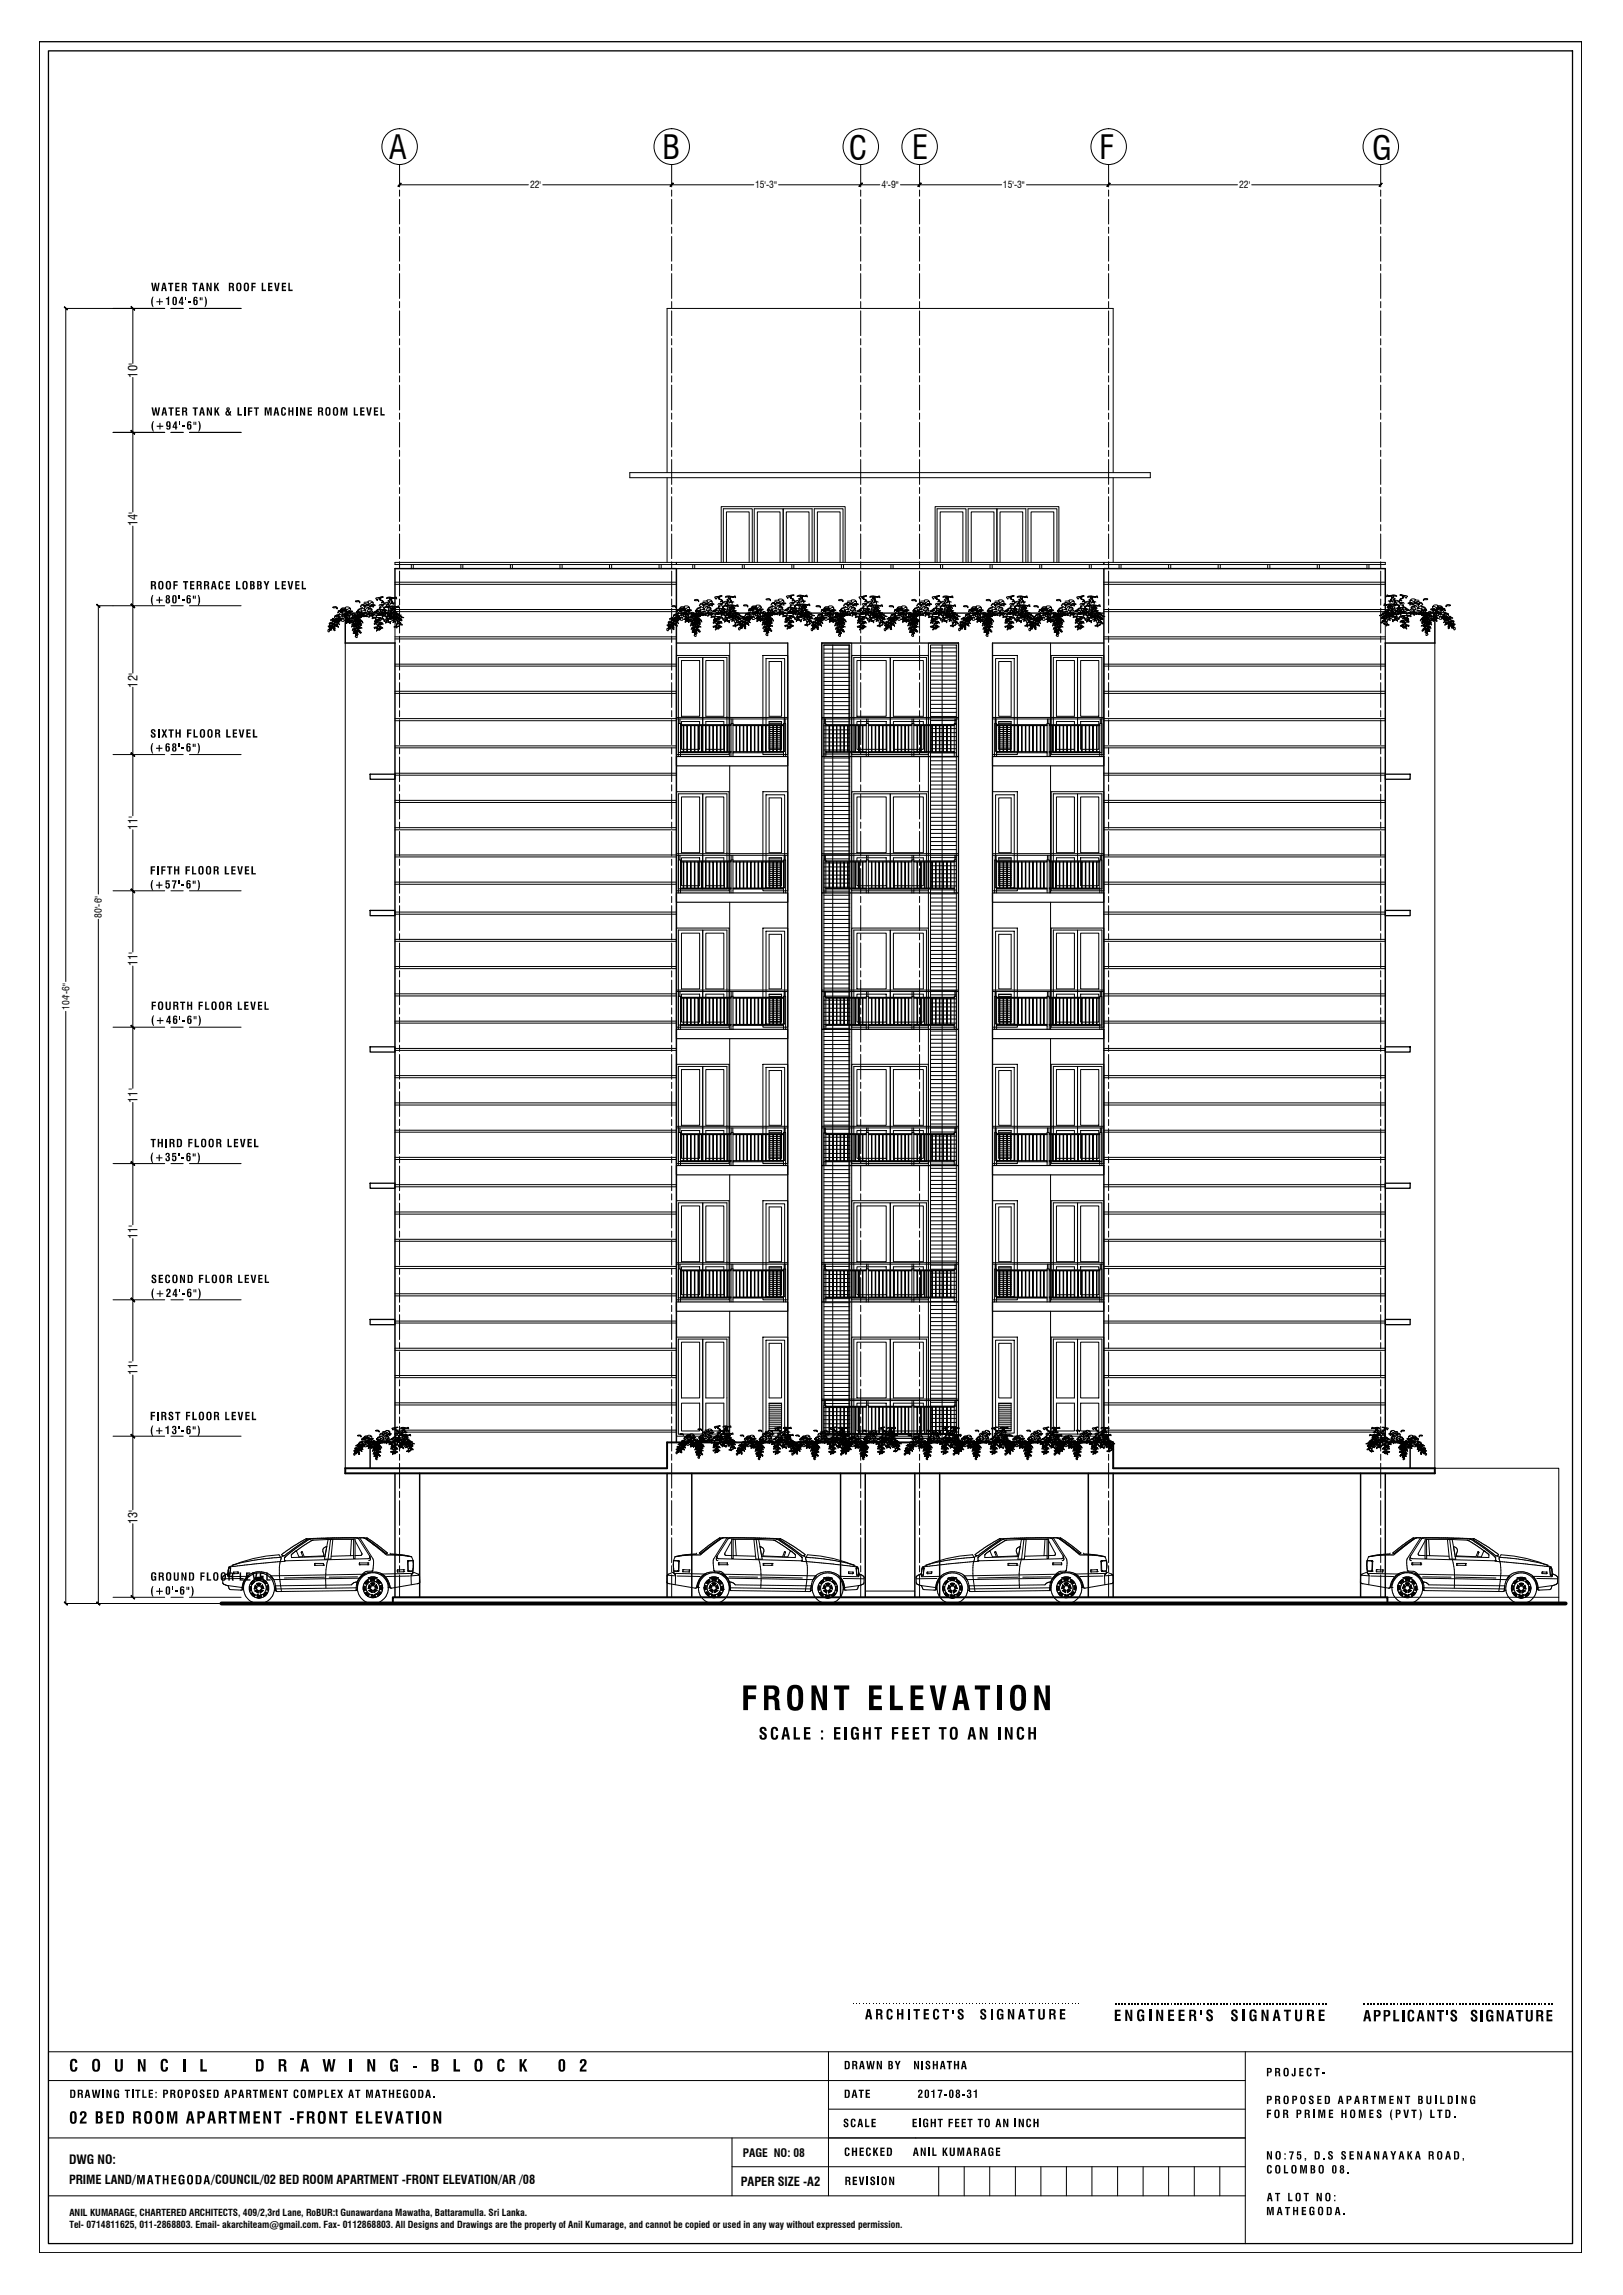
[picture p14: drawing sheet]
<svg xmlns="http://www.w3.org/2000/svg" width="420mm" height="594mm" viewBox="0 0 420 594" stroke-linecap="round" stroke-linejoin="round" font-family="sans-serif">
<defs><g id="words">
<g font-size="8.5">
<text x="100.7" y="41.2">A</text>
<text x="171.5" y="41.2">B</text>
<text x="219.7" y="41.4">C</text>
<text x="236.1" y="41.2">E</text>
<text x="284.6" y="41.2">F</text>
<text x="355.2" y="41.4">G</text>
</g>
<text font-size="3.3" x="17.9" y="560.2">DWG NO:</text>
<g font-size="3.2">
<text x="35.6" y="97.7" transform="rotate(-90 35.6 97.7)">10'</text>
<text x="35.6" y="136.3" transform="rotate(-90 35.6 136.3)">14'</text>
<text x="35.6" y="178" transform="rotate(-90 35.6 178)">12'</text>
<text x="35.6" y="214.8" transform="rotate(-90 35.6 214.8)">11'</text>
<text x="35.6" y="250.1" transform="rotate(-90 35.6 250.1)">11'</text>
<text x="35.6" y="285.5" transform="rotate(-90 35.6 285.5)">11'</text>
<text x="35.6" y="320.7" transform="rotate(-90 35.6 320.7)">11'</text>
<text x="35.6" y="356" transform="rotate(-90 35.6 356)">11'</text>
<text x="35.6" y="394.5" transform="rotate(-90 35.6 394.5)">13'</text>
<text x="17.9" y="565.4">PRIME LAND/</text>
<text x="54.7" y="565.4">/COUNCIL/02 BED ROOM APARTMENT -FRONT ELEVATION/AR /08</text>
<text x="191.8" y="565.9">PAPER SIZE -A2</text>
</g>
<text font-size="3" x="192.3" y="558.3">PAGE NO: 08</text>
<g font-size="2.5">
<text x="137.2" y="48.8">22'</text>
<text x="195.5" y="48.8">15'-3&quot;</text>
<text x="228.2" y="48.8">4'-9&quot;</text>
<text x="259.6" y="48.8">15'-3&quot;</text>
<text x="320.8" y="48.8">22'</text>
<text x="26.4" y="237.5" transform="rotate(-90 26.4 237.5)">80'-6&quot;</text>
<text x="18" y="261.5" transform="rotate(-90 18 261.5)">104'-6&quot;</text>
<text x="18" y="573.7">ANIL KUMARAGE, CHARTERED ARCHITECTS, 409/2,3rd Lane, RoBUR:t Gunawardana Mawatha, Battaramulla. Sri Lanka.</text>
<text x="18" y="576.8">Tel- 0714811625, 011-2868803. Email- akarchiteam@gmail.com. Fax- 0112868803. All Designs and Drawings are the property of Anil Kumarage, and cannot be copied or used in any way without expressed permission.</text>
</g>
</g></defs>
<g fill="none" stroke="#000" stroke-width=".34">
<path d="M10.2 10.8h399.3v572.3h-399.3zM12.5 13.2h394.6v567.6h-394.6zM175.1 158.7h110.7M175.1 166.5h28.8v206.9M212.7 166.5h35.4v205.8h-35.4zM285.8 166.5h-28.9v206.9M212.7 195.8h35.4M95.8 200.4h6.4v1.3h-6.4zM358.6 200.4h6.5v1.3h-6.5zM95.8 235.7h6.4v1.3h-6.4zM212.7 231.1h35.4M358.6 235.7h6.5v1.3h-6.5z"/>
<path d="M95.8 271h6.4v1.3h-6.4zM212.7 266.4h35.4M358.6 271h6.5v1.3h-6.5zM95.8 306.3h6.4v1.3h-6.4zM212.7 301.7h35.4M358.6 306.3h6.5v1.3h-6.5zM212.7 337h35.4M95.8 341.5h6.4v1.4h-6.4zM358.6 341.5h6.5v1.4h-6.5z"/>
</g>
<g fill="none" stroke="#000" stroke-width=".26">
<path d="M103.4 47.8h.1M103.4 42.6v5.8M103.4 49.2v1.6M103.4 51.6v6.4M103.4 58.8v1.6M103.4 47.8h33.4M140.5 47.8h54.6M173.9 42.6v5.8M173.9 49.2v1.6M173.9 51.6v6.4M173.9 58.8v1.6M201.6 47.8h26.2"/>
<path d="M222.8 42.6v5.8M222.8 49.2v1.6M222.8 51.6v6.4M222.8 58.8v1.6M233.1 47.8h26.2M238.1 42.6v5.8M238.1 49.2v1.6M238.1 51.6v6.4M238.1 58.8v1.6M265.7 47.8h54.7M287 42.6v5.8M287 49.2v1.6"/>
<path d="M287 51.6v6.4M287 58.8v1.6M324 47.8h33.4M357.4 42.6v5.8M357.4 49.2v1.6M357.4 51.6v6.4M357.4 58.8v1.6M34.4 79.8v14.3M42.6 79.8h-25.6v174.3M44.3 79.8h3.1M49 79.8h13.4M103.4 61.2v6.4"/>
<path d="M103.4 68.4v1.6M103.4 70.8v6.5M103.4 78.1v1.6M173.9 61.2v6.4M173.9 68.4v1.6M173.9 70.8v6.5M173.9 78.1v1.6M222.8 61.2v6.4M222.8 68.4v1.6M222.8 70.8v6.5M222.8 78.1v1.6M238.1 61.2v6.4"/>
<path d="M238.1 68.4v1.6M238.1 70.8v6.5M238.1 78.1v1.6M287 61.2v6.4M287 68.4v1.6M287 70.8v6.5M287 78.1v1.6M357.4 61.2v6.4M357.4 68.4v1.6M357.4 70.8v6.5M357.4 78.1v1.6M34.4 97.7v34.8"/>
<path d="M103.4 80.5v6.4M103.4 87.7v1.6M103.4 90.1v6.4M103.4 97.3v1.6M103.4 99.7v6.4M173.9 80.5v6.4M173.9 87.7v1.6M173.9 90.1v6.4M173.9 97.3v1.6M173.9 99.7v6.4M222.8 80.5v6.4M222.8 87.7v1.6"/>
<path d="M222.8 90.1v6.4M222.8 97.3v1.6M222.8 99.7v6.4M238.1 80.5v6.4M238.1 87.7v1.6M238.1 90.1v6.4M238.1 97.3v1.6M238.1 99.7v6.4M287 80.5v6.4M287 87.7v1.6M287 90.1v6.4M287 97.3v1.6"/>
<path d="M287 99.7v6.4M357.4 80.5v6.4M357.4 87.7v1.6M357.4 90.1v6.4M357.4 97.3v1.6M357.4 99.7v6.4M29.3 111.9h13.3M44.3 111.9h3.1M49 111.9h13.4M103.4 106.9v1.6M103.4 109.3v6.4M103.4 116.5v1.7"/>
<path d="M103.4 119v6.4M173.9 106.9v1.6M173.9 109.3v6.4M173.9 116.5v1.7M173.9 119v6.4M222.8 106.9v1.6M222.8 109.3v6.4M222.8 116.5v1.7M222.8 119v6.4M238.1 106.9v1.6M238.1 109.3v6.4M238.1 116.5v1.7"/>
<path d="M238.1 119v6.4M287 106.9v1.6M287 109.3v6.4M287 116.5v1.7M287 119v6.4M357.4 106.9v1.6M357.4 109.3v6.4M357.4 116.5v1.7M357.4 119v6.4M34.4 136.2v38M103.4 126.2v1.6M103.4 128.6v6.4"/>
<path d="M103.4 135.8v1.6M103.4 138.2v6.4M163 122.3h134.8v1.4h-134.8zM172.7 122.3v-42.5h115.5v42.5M172.7 123.7v21.9M173.9 126.2v1.6M173.9 128.6v6.4M173.9 135.8v1.6M173.9 138.2v6.4M222.8 126.2v1.6M222.8 128.6v6.4M222.8 135.8v1.6"/>
<path d="M222.8 138.2v6.4M238.1 126.2v1.6M238.1 128.6v6.4M238.1 135.8v1.6M238.1 138.2v6.4M287 126.2v1.6M287 128.6v6.4M287 135.8v1.6M287 138.2v6.4M288.2 123.7v21.9M357.4 126.2v1.6M357.4 128.6v6.4"/>
<path d="M357.4 135.8v1.6M357.4 138.2v6.4M42.6 156.8h-17.1v74.6M44.3 156.8h3.1M49 156.8h13.4M86.2 157.2l.9-.1 .2 .2v.3l-.1-.2h-.9l-.1-.2M86.8 159.4l.8-.4 .2 .3 .1-.5 .9 .7v.3l-.6-.2-.6 .5 .2-.2-.2-.4-.5-.1-.5 .5zM87.4 160l.3 .1 .2 .3-.8-.4 .6 .6a.81 .81 0 0 0-1.2-.2l-.4-.1-.4 .2M87.9 159.6l-.3-.2-.9 .1 1.1-.1-.2 .2M88.3 159.9l-1.5 .3 .3-.2 .3 .1h-.1l.6-.2-.3 .2h.5l-.4 .2 .7 .1-.2-.2-.3 .2h-.6l.8-.1-.1 .4 .4-.1M88.5 159.3a.56 .56 0 0 1 .4-.6 .56 .56 0 0 1 .7 .4l.7 .1 .2 .3a.69 .69 0 0 0-.8-.2 .69 .69 0 0 0-.4 .6l1-.3 .3 .3-.7 .1M88.6 158.3a.58 .58 0 0 0-1 0l-.2 .4a.73 .73 0 0 1 1.3-.2 .62 .62 0 0 1 .9-.3l-1.2-.4v.9"/>
<path d="M89 157.9h-.9l-.6 .3h.4l.2 .4 .3-.6 .3-.1h.8l.1 .3-.3-.3v.3l-.3-.3-.3 .2-.2-.3-.3-.1 .4-.3 .8 .1-.7 .6M89.4 157.4a.75 .75 0 0 1 .9-.3 .75 .75 0 0 1 .5 .7l-.3-.3-.5 .2-.3 .4-.2-.6h-1.1M89.5 158.9l.1-.8 .2 .4 .6-.4 .6 .3a1.01 1.01 0 0 0-1.3 .7l.8-.5v.4l.8 .1 .2 .2-.6-.1-.3 .1-.1 .4-.1-.3-.5-.1-.2 .5 .1-.2-.1-.3-.4 .1-.2 .2-.1-.1 .2-.2h.4l-.9-.2 .9-.3 .3 .1 .1 .3M89.9 158.5l-.1-.1-.8-.1-.4 .5M90.6 158.3h.7a.79 .79 0 0 0-1.3 .5l-.1-.2a.46 .46 0 0 1 .6-.4 .46 .46 0 0 1 .3 .6l-1.1-.2-.1 .3-.5 .1-.3 .3-.1 .4M91.2 159.7l.3-.4 .7 .1 .1 .2a.66 .66 0 0 0-1.1-.1v-.6l.3-.1 .9 .8-.3 .1 .3-.2 .6 .1 .1 .4h-.9l-.1 .2 .3 .3-.2 .1M92 155.6l.9-.1 .2 .4v.1l-.1-.2h-.9zM92.4 158.3l.6-.4h.5v.6l.5-.4 .7 .1v-.3l-1-.7v.5a.93 .93 0 0 0-1.4 .7h.7l.9 .5-.4-.5h-.5l-.4 .2v.3l-.1-.2 .3-.2 .2 .1-.5-.2-.2 .1h.4M93.8 158.8l-.7-.1-.1 .6-.3-.3-.4 .2 .4 .1 .2-.3 .5 .1-.5-.1 .1 .2 .4-.1 .7 .3-.9-.2-1 .3 .5 .1 .2-.1-.3-.1 .6 .2 .4-.2-.9 .2 .9 .3v-.2h-.2l.8-.3M93.8 159.1a.62 .62 0 0 1 .4-.6 .62 .62 0 0 1 .7 .3h-.6a.38 .38 0 0 0 .3 .4 .38 .38 0 0 0 .4-.2l.7 .3-.1-.3 .2-.5-.4 .1-.1 .5a.8 .8 0 0 1 .8-.4 .8 .8 0 0 1 .7 .5l-.4 .7-.3-.5h-.2l-.4 .5a.76 .76 0 0 1 1.2-.7l.2-.1 .6 .3 .3-.4h.3l-.6-.3-.8-.1 .3-.3 .8-.1 .2 .2-.8 .1a.85 .85 0 0 1 1.2-.7l-.6 .1a.93 .93 0 0 1 1.3 .1 .51 .51 0 0 0-.6 0 .51 .51 0 0 0-.2 .5l-.2 .1 .4-.3 .5 .1 .1 .6a.51 .51 0 0 0-.7-.2 .51 .51 0 0 0-.3 .5 .6 .6 0 0 1 1-.1l.4-.1 .3 .6-.1-.1a2.51 2.51 0 0 0-2.3 0l-.2 .4M94.4 157.7a.54 .54 0 0 1 .4-.6 .54 .54 0 0 1 .6 .4l.8 .1 .1 .3a.72 .72 0 0 0-.8-.2 .72 .72 0 0 0-.4 .7l1-.3 .4 .2-.8 .2M94.5 156.8a.64 .64 0 0 0-1.1-.1l-.1 .4a.75 .75 0 0 1 1.2-.1 .6 .6 0 0 1 1-.5l-1.3-.2v.8"/>
<path d="M95.3 155.8a.78 .78 0 0 1 .8-.3 .78 .78 0 0 1 .6 .7l-.5-.2-.6 .5-.4-.6h-1M95.8 157l-.4-.3-.4 .1a.46 .46 0 0 0-.6 .4M96.5 156.8h.6a.73 .73 0 0 0-.8-.2 .73 .73 0 0 0-.4 .6h-.1a.45 .45 0 0 1 .4-.6 .45 .45 0 0 1 .5 .6l-1.1-.1-.1 .3h-.5l-.4 .3v.4M97.1 159.2l-.6-.2-.6 .3h.5l-.2 .1h-.4l-.3-.3-1.6 .3 1.1 .2 .2-.1-.6-.2-.3 .3h-.4l-.2-.1h.4l-.4-.3-.3 .5-.5 .2 .2-.2a.99 .99 0 0 1 1.1-.5l-.3-.2-.3 .5M98.4 154.9l-.3-.3-.7 .2-.1 .1 .3 .4a.47 .47 0 0 1 .5-.3 .47 .47 0 0 1 .4 .4l-.2-.2 .1-.6h.8l-.5 .1-.1 .7M99.2 155.6l-.6-.2 .6 .3-.5 .4 .5-.3 .2 .3M100.5 156.3a.56 .56 0 0 0-.6-.4 .56 .56 0 0 0-.5 .5l-.2 .1 1.6-.1-.5 .1-.3 .4 .8-.2 .1 .2-.4 .1 1.2 .7a.82 .82 0 0 0-1.3 .3h.7l.3 .7a.61 .61 0 0 0-.8-.3 .61 .61 0 0 0-.3 .8v-.5l-.9 .1-.2 .2a.45 .45 0 0 1 .3-.5 .45 .45 0 0 1 .5 .4v-.4a.63 .63 0 0 0-1.1 0l-.1 .1a.83 .83 0 0 1 1.3-.5l-.2-.2-.6-.1a.78 .78 0 0 1 1.3-.4 .53 .53 0 0 0-.6-.5 .53 .53 0 0 0-.5 .7h.1a.68 .68 0 0 0-.7-.5 .68 .68 0 0 0-.6 .5 .82 .82 0 0 1 .9-.9l-.3-.2h-.6l-.2 .3M101.1 158.6a.56 .56 0 0 0-.6-.4 .56 .56 0 0 0-.5 .5h-.2h1.6l-.7 .3v.2l.7-.2 .1 .2-.3 .1 1.2 .7a.82 .82 0 0 0-1.3 .3h.7l.3 .7a.62 .62 0 0 0-.8-.3 .62 .62 0 0 0-.3 .8v-.5l-.9 .1-.3 .2a.45 .45 0 0 1 .4-.5 .45 .45 0 0 1 .5 .4l-.1-.4a.54 .54 0 0 0-.5-.3 .54 .54 0 0 0-.5 .3l-.2 .1a.86 .86 0 0 1 1.3-.5v-.2l-.7-.1a.81 .81 0 0 1 1.3-.4 .54 .54 0 0 0-.7-.5 .54 .54 0 0 0-.4 .7h.1a.68 .68 0 0 0-.7-.6 .68 .68 0 0 0-.7 .6 .74 .74 0 0 1 1-.9 .69 .69 0 0 0-1.1 .1M101.4 157.4a.62 .62 0 0 1 .7-.3 .62 .62 0 0 1 .4 .7l-.1-.2h-.6l-.3 .3 .6 .3 .1 .4a.7 .7 0 0 0-1.1 .3l.6-.2 .2 .6 .3-.1v-.5l.3-.1 .6 .3-.6 .1-.6 .6a.33 .33 0 0 0 .2 .3 .33 .33 0 0 0 .4-.1l-.4 .2-.1 .3-.7-.3 1.3-.1-.1-.7a.59 .59 0 0 1 .9 .4l-.2-.3-.5 .4M101.4 155.2v-.3l.7-.1 .6 .2-.1-.4h-.3l-.2 .3a.75 .75 0 0 0-1.2 .2l.1 .1-.1-.3h-.7l-.2-.1 .7-.2 .6 .2 .1 .8h-.4l-.3 .5-.2-.5a.59 .59 0 0 1 .9-.2v.3l.3 .2-.6 .2-.1 .3a.39 .39 0 0 1 .4-.3 .39 .39 0 0 1 .4 .4v-.4l.4 .1M102 159.7l.2-.2 .6-.1 .4 .6-.2-.2-.5 .1-.3 .5a.56 .56 0 0 1 .8 .6l-.1-.1a.68 .68 0 0 0-1.2 .3l.6-.2 .2 .6 .4-.2v-.4l.4-.1 .5 .3-.4-.1-.9 .7a.33 .33 0 0 0 .2 .4 .33 .33 0 0 0 .4-.1l-.3 .1v.4l-.8-.3 1.3-.2v-.7h.5l.4 .4-.4-.2-.5 .4M102.1 157.4l.2-.3 1.1 .2-.1-.4h-.3l-.2 .3a.77 .77 0 0 0-1.2 .1v.2l-.1-.4-.6 .1-.2-.1 1.1-.3 .3 1a.58 .58 0 0 0-.7 .6l-.2-.5a.61 .61 0 0 1 .8-.3v.3l.4 .3-.3-.1-.4 .4v.2a.4 .4 0 0 1 .4-.3 .4 .4 0 0 1 .4 .4v-.4l.4 .1"/>
<path d="M102.2 145.6h256.4v.5h-256.4zM102.2 158.7v7.8M102.2 157.8h72.9M102.2 158.3h72.9M102.2 150.7h72.9M102.2 151.3h72.9M102.3 159l1-.1 .1 .4 .4-.1-.2 .4 .9 .3a1.92 1.92 0 0 0-1.9-.3h-.1l.5 .2a.99 .99 0 0 0-1.7-.1h-.7a2.23 2.23 0 0 1 1.9 .1l-.5-.3-.2-.5-1 .2M102.6 159.9l1.3 .2h-.6l-.2-.3-.1 .3-.5 .2 .1 .2a.67 .67 0 0 1 .9-.5l-.4 .1 .4 .3-.4 .1h.6l-.3 .3 .2-.4 .5 .1-.3 .2h.3M102.8 159.8l-.5 .2-.3-.4-.6 .3h-.6h1.3a2.18 2.18 0 0 1-1.8 .3h.5a.81 .81 0 0 1 1.3 .3l-.1-.4 .5-.1M103.4 145.4v1.6M103.4 147.8v6.5M103.4 155.1v1.5"/>
<path d="M103.4 157.4v6.5M106.5 146.1v1.1M107 146.1v1.1M119.3 146.1v1.1M119.8 146.1v1.1M132.1 146.1v1.1M132.6 146.1v1.1M145 146.1v1.1M145.5 146.1v1.1M157.8 146.1v1.1M158.3 146.1v1.1M170.6 146.1v1.1"/>
<path d="M171.2 146.1v1.1M173.9 145.4v1.6M173.9 147.8v6.5M173.9 155.1v1.5M173.9 157.4v6.5M173.9 156.9l.9-.1 .2 .4v.1l-.1-.2-1-.2M174.6 159.1l.6-.3 .4 .2v-.5l.9 .7 .1 .3-.7-.2-.5 .5 .1-.2-.3-.5-.9 .5zM174.6 159.9l1.1 .8-.9-.5-.3 .2-.3-.4-.4-.2 .4 .1 .9 .6 .4 .3-.3-.1-.5 .1 .6 .2 .4 .4a1.83 1.83 0 0 0-1.5-1h.4l.1 .3-.1 .1-.4-.4h-.3l-.1 .3 .8 .2a.83 .83 0 0 0-1.3-.7M175.1 145.6v.5M175.2 159.7l.5 .4-.8-.4 .5 .5a.77 .77 0 0 0-1.1-.1l-.6-.1-.3 .2M175.4 159.3l.1-.2-1.1 .2 .2-.2a.74 .74 0 0 1 1.1 .2M176 159.6l-.7 .3h-.8l.5-.2 .2 .1-.2 .1 .3-.1 .1-.2 .2 .1-.2 .1h.5l-.5 .3h.8l-.2-.2-.7 .3-.3-.1 .8-.1-.1 .4 .4-.1"/>
<path d="M176.2 159a.56 .56 0 0 1 .5-.6 .56 .56 0 0 1 .6 .4l.8 .1 .1 .3a.72 .72 0 0 0-.8-.2 .72 .72 0 0 0-.4 .6l1-.3 .4 .3-.1 .2-.7-.1M176.4 158.1a.61 .61 0 0 0-1-.1l-.2 .4a.73 .73 0 0 1 1.2-.2 .58 .58 0 0 1 .9-.3l-1.2-.4v.9M176.7 157.6l-.6-.1-.8 .4 .5 .1 .1 .3-.1-.1a1.02 1.02 0 0 1 1.5-.5v.2l-.2-.3-.1 .3-.3-.3-.3 .2-.1-.3-.3-.1 .3-.3h.8l.1 .2-.7 .5M177.1 157.1a.81 .81 0 0 1 .9-.2 .81 .81 0 0 1 .5 .6l-.3-.3-.8 .6-.3-.7-.9 .1M177.3 158.6l-.1-.3 .2-.5 .2 .4 .7-.4 .4 .4a.86 .86 0 0 0-1.3 .6l.8-.5 .1 .5h.6l.3 .2-.5-.1-.3 .1-.1 .4-.5-.4-.4 .6 .2-.2-.2-.4-.6 .3 .4-.4-.8-.1a.81 .81 0 0 1 1.3 .1M177.7 158.2l-.4-.2h-.6l-.4 .5M178.4 158.1l.6-.1a.75 .75 0 0 0-.8-.1 .75 .75 0 0 0-.5 .6 .42 .42 0 0 1 .1-.6 .42 .42 0 0 1 .6 .2l.2 .4-1.2-.1v.2l-.6 .1-.4 .5 .1 .2M178.9 159.4l.4-.4h.5l.3 .3-.2-.3-.3-.1-.6 .3v-.7a.51 .51 0 0 1 .7 .5l.4 .3h-.3a.65 .65 0 0 1 1.1 .3l-.2 .2-.7-.2-.2 .2 .4 .4-.3 .1M179.3 146.1v1.1M179.8 155.3l.8-.1 .3 .2v.3l-.1-.2-1-.1M179.8 146.1v1.1M180.2 158l.5-.4h.5l.2 .4-.2 .2 .6-.4 .6 .1v-.3l-1-.6v.4a.86 .86 0 0 0-1.2 .6l-.2 .1h.7l.9 .5-.4-.5a.68 .68 0 0 0-.9 .6l-.1-.3 .5-.1-.5-.2-.2 .1h.4"/>
<path d="M180.9 159.8l-.3-.2-.5 .1 .5 .1-.5-.2-.3 .2 .3-.1-.2-.2 .4 .1-.4-.3-.4 .2 .3 .1h-.2l-.5 .1 .2-.1-.1-.1-.5 .1-.1 .1h.7h-.3l-.2 .4 .4-.2h.3l.3 .6a1.02 1.02 0 0 1 1.7 0 1.25 1.25 0 0 0-2-.1l1.3-.1 .2 .1-.6 .3v.5l.7-.3h.1l-.4 .1-.2 .2h.8a.98 .98 0 0 0-1.2 .6l.4-.2 .1 .1-.3-.4-.4 .9-.4-.6-.9 .4M181.5 158.5l-.6-.1-.2 .6-.3-.3-.4 .2 .4 .1 .3-.3 .5 .1-.5-.1v.2l.5-.1 .6 .3-.8-.2-1 .3 .5 .1 .2-.1-.3-.1h.9l-.8 .2 .8 .3 .1-.2h-.3l.9-.3M181.5 158.8l.3-.4a.54 .54 0 0 1 .8 .1l-.4-.1-.2 .2a.39 .39 0 0 0 .3 .4 .39 .39 0 0 0 .5-.2h.4l.2 .2 .1-.8-.3 .1-.1 .5a.79 .79 0 0 1 .8-.4 .79 .79 0 0 1 .6 .5l-.3 .7-.3-.5-.4 .1-.2 .4a.71 .71 0 0 1 .3-.8 .71 .71 0 0 1 .8 .1l.2-.1 .6 .3 .3-.4 .3 .1-.6-.4-.7-.1 .3-.3 .8-.1 .1 .2-.8 .1a.73 .73 0 0 1 .4-.6 .73 .73 0 0 1 .8 0h-.6a.91 .91 0 0 1 1.4 .1l-.2-.2-.2 .1-.6 .8a.47 .47 0 0 1 .6-.4 .47 .47 0 0 1 .3 .7 .53 .53 0 0 0-.6-.2 .53 .53 0 0 0-.3 .5l.4-.2 .5 .2 .2-.2 .4 .2 .2 .4-.2-.1a2.47 2.47 0 0 0-2.3 0l-.2 .4M182.1 157.4a.56 .56 0 0 1 .4-.6 .56 .56 0 0 1 .7 .4l.7 .1 .2 .3a.72 .72 0 0 0-.8-.2 .72 .72 0 0 0-.5 .7l1.1-.3 .3 .2-.7 .2M182.2 156.5a.56 .56 0 0 0-.5-.3 .56 .56 0 0 0-.5 .3l-.2 .3a.73 .73 0 0 1 1.3-.1 .6 .6 0 0 1 .9-.4l-1.2-.3v.8M183 155.5a.78 .78 0 0 1 .8-.2 .78 .78 0 0 1 .6 .7l-.3-.3-.8 .5-.4-.6h-.9M183.5 156.7l-.3-.2h-.6l-.4 .5M184.2 156.5h.6a.75 .75 0 0 0-.7-.2 .75 .75 0 0 0-.5 .6 .42 .42 0 0 1 .1-.6 .42 .42 0 0 1 .6 .2l.1 .4-1.1-.1-.1 .3h-.5l-.4 .7M184.8 158.9l-.5-.1-.6 .2h.5l-.2 .1h-.5l-.2-.3-1.7 .3 1.3 .2a.49 .49 0 0 0-.5-.3 .49 .49 0 0 0-.4 .3l-.6-.1 .4 .1-.4-.4-.2 .5-.6 .2a1.42 1.42 0 0 1 1.4-.7l-.1-.2-.4 .1-.1 .4M186.2 154.6l-.3-.2-.9 .2 .4 .5 .4-.4 .4 .5-.1-.2v-.7h.9l-.5 .1-.2 .8M186.4 159.8l-1.1-.2-.4 .1-.2-.2-.7 .4a.66 .66 0 0 1 1 .1l-.1 .5 .2-.5h.3l.5 .4a.46 .46 0 0 1-.1-.6 .46 .46 0 0 1 .6-.1l-.4 .1 .1 .3 .3-.3h.5l.3 .6-.5-.4-.3 .1-.1 .4M186.7 145.6v-14.5h32.1v14.5"/>
<path d="M186.9 155.3l-.6-.2 .6 .3-.4 .4 .5-.3 .1 .3M187.3 145.6v-13.9h7.4v13.9M188.1 145.6v-13.1h5.8v13.1M188.2 156a.62 .62 0 0 0-.6-.4 .62 .62 0 0 0-.6 .6l1.5-.1-.5 .2-.2 .3 .8-.1-.3 .3 1.1 .7a.84 .84 0 0 0-1.3 .2h.8l.3 .7a.63 .63 0 0 0-.8-.3 .63 .63 0 0 0-.3 .8l.1-.2-.2-.3-.9 .2-.2 .2a.43 .43 0 0 1 .2-.5 .43 .43 0 0 1 .5 .1l.2 .2-.1-.4a.61 .61 0 0 0-1 .1h-.1a.85 .85 0 0 1 1.2-.6l-.1-.1h-.6v-.4l.8-.3 .4 .3a.53 .53 0 0 0-.6-.6 .53 .53 0 0 0-.4 .7 .67 .67 0 0 0-.6-.5 .67 .67 0 0 0-.7 .5 .74 .74 0 0 1 1-.8l-.4-.3h-.5l-.2 .3M188.9 158.3a.54 .54 0 0 0-.6-.4 .54 .54 0 0 0-.5 .5l-.2 .1 1.6-.1-.5 .1-.3 .4 .8-.2v.2l-.3 .1 1.2 .7a.89 .89 0 0 0-1.3 .3h.7l.4 .7a.63 .63 0 0 0-.8-.3 .63 .63 0 0 0-.4 .8v-.5l-.9 .1-.2 .3a.43 .43 0 0 1 .3-.6 .43 .43 0 0 1 .5 .4v-.4a.61 .61 0 0 0-1.1 .1h-.1a.86 .86 0 0 1 1.3-.5l-.1-.2h-.6l.1-.6 .8-.1 .2 .3a.5 .5 0 0 0-.5-.6 .5 .5 0 0 0-.4 .7 .65 .65 0 0 0-.7-.6 .65 .65 0 0 0-.6 .6 .72 .72 0 0 1 .9-.8l-.3-.3h-.6l-.2 .3M189.1 157.1l.8-.3 .4 .7-.1-.2a.57 .57 0 0 0-.9 .5l.6 .1 .1 .4a.7 .7 0 0 0-1.2 .3l.6-.2 .2 .6 .4-.1v-.5l.3-.1 .5 .3-.6 .1-.6 .6a.32 .32 0 0 0 .2 .4 .32 .32 0 0 0 .4-.2l-.4 .2v.3l-.7-.3 .9-.1a.45 .45 0 0 0 .4-.3 .45 .45 0 0 0 0-.5h.5l.4 .4-.3 .1-.1-.2-.5 .3M189.1 154.9l.1-.3 .6-.1 .6 .2-.1-.4-.4 .3a.84 .84 0 0 0-1.2 0v.3l-.1-.3-.8-.1 1.1-.2 .3 1a.6 .6 0 0 0-.8 .5l-.2-.4a.59 .59 0 0 1 .9-.3v.2l.3 .4-.2-.1-.4 .2-.1 .3a.42 .42 0 0 1 .4-.3 .42 .42 0 0 1 .4 .3l.1-.3 .4 .1M189.8 159.4l.4-.3 .4 .1 .3 .6v-.2h-.7l-.2 .2v.3l.6 .1v.4a.7 .7 0 0 0-1.1 .3l.5-.2 .4 .6 .2-.1v-.5l.5-.1 .4 .4h-.6l-.6 .5 .2 .4 .4-.1-.4 .2v.3l-.8-.3 1.4-.2v-.7h.4l.5 .4-.4-.2-.5 .4M189.8 157.1a.93 .93 0 0 1 1.3-.1l-.2-.5-.4 .4a.78 .78 0 0 0-1.2 0l.1 .3-.2-.4-.6 .1-.2-.1 .7-.3 .6 .3 .1 .8h-.4l-.3 .5-.2-.5a.59 .59 0 0 1 .9-.2v.2l.3 .3h-.3l-.4 .5a.42 .42 0 0 1 .4-.3 .42 .42 0 0 1 .4 .3l.1-.3 .3 .1M190 158.8l1.1-.2v.4h.4l-.2 .1 .2 .3 .8 .2-1.3-.6-.8 .3 .6 .2a.99 .99 0 0 0-1.8-.1h-.7a2.23 2.23 0 0 1 1.9 .1l-.4-.2-.3-.6-1 .2M190.4 159.6l1.3 .2-.7 .1-.2-.4-.1 .4-.5 .1 .1 .3 .3-.5 .6-.1-.4 .2 .4 .2-.4 .1h.6l-.3 .3 .1-.3 .5-.1-.2 .2 .3 .1M190.6 159.5l-.5 .2-.4-.4-1.1 .4 .2-.2 1.1 .2-1 .3-.8-.1h.2a1.18 1.18 0 0 1 1.5 .2v-.4h.4"/>
<path d="M192.2 146.1v1.1M192.5 156.7l.9-.1 .2 .2v.3l-.1-.3h-.9zM192.7 146.1v1.1M193.1 158.9l.7-.3 .3 .2 .1-.5 .9 .7v.3l-.6-.2-.6 .5 .2-.3-.3-.4-.9 .4zM193.2 159.6l1.1 .8-.9-.4-.4 .2-.2-.4-.5-.2h.5l1.1 .9 .1 .1-.3-.2-.4 .2 .9 .6a1.92 1.92 0 0 0-1.4-1h.4v.4l-.5-.4h-.2l-.2 .2 .8 .3a.86 .86 0 0 0-1.2-.7M193.7 159.5l.5 .4-.8-.4 .6 .6a.76 .76 0 0 0-1.2-.2l-.6-.1-.2 .2M193.9 159.1l.2-.1h-1.1l.9-.1 .3 .2M194.6 159.4l-.7 .3h-.8l.5-.2 .2 .1h-.2h.3v-.2l.3 .1-.3 .1h.5l-.4 .3h.7l-.2-.2-.3 .2h-.6l.8-.1-.1 .4 .4-.1M194.8 158.8a.56 .56 0 0 1 .4-.6 .56 .56 0 0 1 .7 .4l.7 .1 .2 .3a.72 .72 0 0 0-.8-.2 .72 .72 0 0 0-.4 .6l1-.3 .3 .3-.1 .2-.6-.1M195 157.9a.64 .64 0 0 0-1.1-.1l-.1 .4a.73 .73 0 0 1 1.2-.2 .58 .58 0 0 1 .9-.4l-1.2-.3v.9M195.3 157.4l-.6-.1-.9 .4 .6 .1v.3l.3-.6 .3-.1h.6l.3 .2-.3-.2v.3l-.3-.3-.3 .2-.2-.3-.3-.1 .4-.3 .8 .1-.7 .6M195.3 145.6v-13.9h7.4v13.9v-13.9h7.5v13.9"/>
<path d="M195.7 156.9a.78 .78 0 0 1 .8-.2 .78 .78 0 0 1 .6 .6l-.3-.3-.5 .2-.3 .4-.4-.7-.9 .1M195.8 158.4l.2-.8 .1 .3 .8-.3 .4 .3a.9 .9 0 0 0-1.3 .7l.8-.5v.4h.4l.6 .3a.59 .59 0 0 0-1 .4l-.4-.4-.3 .2-.1 .3 .1-.2-.1-.3-.7 .2 .1-.2h.5l-.9-.2 .9-.3 .3 .1 .1 .3M196.1 160l.3-.4 .8 .1-.9 .2-.2 .1 .6-.1 .3 .2-.6 .1-.3 .5 .7-.3 .6 .3M196.1 145.6v-13.1h5.8v13.1M196.2 158l-.3-.2h-.6l-.4 .5M196.9 157.9l.7-.1a.79 .79 0 0 0-1.3 .5 .43 .43 0 0 1 .3-.7 .43 .43 0 0 1 .4 .6h-1l-.1 .2-.8 .4-.1 .4M197.5 159.2l.3-.4 .7 .1 .1 .2a.66 .66 0 0 0-1.1-.1l.1-.7a.73 .73 0 0 1 .9 .7l.2 .1-.3 .1 .8-.2 .2 .4-.1 .2-.8-.1-.1 .2 .3 .3-.2 .1M198.3 155.1l.9-.1 .2 .4v.1l-.1-.2-1-.1M198.7 157.8l.6-.4h.5l.2 .4-.2 .2 .5-.4 .7 .1v-.3l-1-.6v.3a1.06 1.06 0 0 0-1.4 .8h.7l.9 .5-.4-.5h-.5l-.4 .2v.4l-.1-.3 .3-.2 .2 .1-.5-.2-.2 .1 .4-.1M199.4 159.6l-.3-.2-.5 .2h.6l-.6-.2-.3 .1h.3l-.1-.2h.3l-.4-.1-.3 .1h.3l-.3 .1-.4 .1 .2-.1-.1-.1h-.5l-.1 .2h.7l-.5 .1v.3l.5-.3 .5 .7a.99 .99 0 0 1 1.6 0l-.1-.2a1.56 1.56 0 0 0-1.9 .1l1.2-.2 .3 .3a.49 .49 0 0 0-.5 .1 .49 .49 0 0 0-.1 .6l.8-.3-.6 .3h.9a.98 .98 0 0 0-1.2 .6l.3-.2 .1 .1-.2-.4-.4 .9-.5-.6-.8 .4M200.1 158.3l-.7-.1-.1 .6-.3-.3-.4 .2 .4 .1 .2-.3 .5 .1-.5-.1 .1 .2 .4-.1 .7 .3-.9-.2-1 .3 .5 .1 .2-.1-.3-.1h1l-.9 .2 .9 .3v-.2h-.2l.8-.3M200.1 158.6l.2-.4a.5 .5 0 0 1 .9 0h-.4l-.2 .2a.37 .37 0 0 0 .3 .4 .37 .37 0 0 0 .4-.3l.7 .3-.1-.3 .2-.6-.4 .3-.1 .4a.96 .96 0 0 1 1.5 0l-.4 .7-.3-.4-.3 .1-.2 .3a.6 .6 0 0 1 .1-.6 .6 .6 0 0 1 .7-.1h.5l.6 .3 .3-.4h.3l-.6-.3-.8-.1 .3-.3 .8-.2 .2 .3-.8 .1a.73 .73 0 0 1 .4-.6 .73 .73 0 0 1 .8 0h-.6a.85 .85 0 0 1 1.3 .1v-.2l-.4 .1-.6 .8 .4-.4 .5 .1 .1 .6a.53 .53 0 0 0-.6-.2 .53 .53 0 0 0-.4 .5 .6 .6 0 0 1 1-.1l.4-.1 .3 .6-.1-.2a2.37 2.37 0 0 0-2.3 .1l-.2 .4"/>
<path d="M200.7 157.2a.54 .54 0 0 1 .4-.6 .54 .54 0 0 1 .6 .4l.8 .1 .2 .3a.72 .72 0 0 0-.8-.2 .72 .72 0 0 0-.5 .7l1-.3 .4 .2-.7 .1M200.8 156.3a.59 .59 0 0 0-.5-.4 .59 .59 0 0 0-.6 .4l-.1 .3a.73 .73 0 0 1 1.2-.1 .58 .58 0 0 1 1-.4l-1.3-.4v.9M201.6 155.3a.78 .78 0 0 1 .8-.2 .78 .78 0 0 1 .5 .6l-.3-.3-.7 .6-.4-.6h-.9M202.1 156.5l-.4-.2h-.6l-.4 .5M202.8 156.3h.6a.75 .75 0 0 0-.8-.2 .75 .75 0 0 0-.4 .6l-.1-.2a.44 .44 0 0 1 .5-.4 .44 .44 0 0 1 .4 .6l-1.1-.2-.1 .3-.5 .1-.4 .4v.3M203.4 158.7l-.6-.2-.6 .3h.5l-.4 .2-.5-.4-1.6 .3 1.1 .2 .2-.1-.6-.2-.3 .3h-.4l-.2-.1h.4l-.4-.3a.67 .67 0 0 1-.8 .6l.2-.1a.99 .99 0 0 1 1.1-.5l-.1-.2-.4 .1-.1 .4M203.6 145.6v-13.1h5.8v13.1M204.7 154.4l-.3-.2-.8 .2 .3 .5 .4-.4 .5 .5-.2-.3 .1-.6h.8l-.5 .1-.1 .7M205 159.6l-1.2-.3-.3 .2v-.2h-.2l-.7 .3a.66 .66 0 0 1 1 .2l-.1 .5 .2-.5h.3l.5 .4a.46 .46 0 0 1-.2-.6 .46 .46 0 0 1 .7-.1l-.4 .1v.3a.62 .62 0 0 1 .7-.4 .62 .62 0 0 1 .5 .6l-.6-.3-.3 .1-.1 .4M205 146.1v1.1M205.5 155.1l-.6-.2 .6 .3-.5 .4 .5-.3 .2 .3M205.5 146.1v1.1"/>
<path d="M206.8 155.8a.6 .6 0 0 0-.7-.4 .6 .6 0 0 0-.5 .6l1.5-.1-.5 .1-.3 .4 .9-.1-.4 .2 1.2 .8a.86 .86 0 0 0-1.3 .2h.7l.3 .7a.61 .61 0 0 0-.7-.3 .61 .61 0 0 0-.4 .8v-.5l-1.1 .4a.43 .43 0 0 1 .3-.5 .43 .43 0 0 1 .5 .3v-.1a.56 .56 0 0 0-.4-.5 .56 .56 0 0 0-.7 .3h-.1a.81 .81 0 0 1 1.3-.5l-.7-.2-.1-.2a.73 .73 0 0 1 1.3-.2 .52 .52 0 0 0-.6-.6 .52 .52 0 0 0-.4 .7 .65 .65 0 0 0-.7-.6 .65 .65 0 0 0-.6 .6 .73 .73 0 0 1 .9-.8l-.3-.3h-.5l-.3 .3M207.4 158.1a.56 .56 0 0 0-.6-.4 .56 .56 0 0 0-.5 .5h-.2h1.6l-.5 .1-.2 .4 .7-.2 .1 .2-.3 .1 1.2 .7a.89 .89 0 0 0-1.3 .3h.7l.3 .7a.61 .61 0 0 0-.8-.3 .61 .61 0 0 0-.3 .8v-.5l-.9 .1-.3 .2a.43 .43 0 0 1 .4-.5 .43 .43 0 0 1 .5 .4l-.1-.4a.61 .61 0 0 0-1 .1h-.1a.88 .88 0 0 1 1.3-.6l-.2-.2h-.6a.72 .72 0 0 1 .5-.6 .72 .72 0 0 1 .7 .3 .5 .5 0 0 0-.5-.6 .5 .5 0 0 0-.4 .6 .68 .68 0 0 0-.7-.5 .68 .68 0 0 0-.7 .5 .74 .74 0 0 1 1-.8l-.4-.3-.5 .1-.2 .3M207.7 156.9l.8-.2 .3 .6-.2-.2h-.5l-.3 .3 .6 .3 .1 .4a.7 .7 0 0 0-1.1 .3l.6-.2 .2 .6h.3v-.6l.4-.1 .5 .4h-.6l-.6 .5a.32 .32 0 0 0 .1 .4 .32 .32 0 0 0 .5-.1l-.4 .2v.3l-.8-.3 .4-.2 1 .1v-.8h.4l.4 .4h-.2l-.2-.1-.4 .3M207.7 154.7v-.3h.3l1 .1-.2-.4-.4 .3a.64 .64 0 0 0-.7-.3 .64 .64 0 0 0-.5 .6v-.4h-.9l.7-.2h.4l.3 1a.58 .58 0 0 0-.7 .5l-.2-.4a.58 .58 0 0 1 .9-.3v.2l.3 .3h-.3l-.3 .2-.1 .3a.42 .42 0 0 1 .4-.3 .42 .42 0 0 1 .4 .3v-.3l.4 .1M208.3 159.2l.5-.3 .4 .1 .3 .6-.1-.3-.6 .1-.3 .3 .6 .3 .1 .4a.7 .7 0 0 0-1.2 .3l.6-.3 .2 .7 .4-.1v-.6h.3l.6 .3h-.7l-.6 .6a.33 .33 0 0 0 .2 .4 .33 .33 0 0 0 .4-.1l-.3 .2v.3l-.8-.3 1.3-.2v-.7h.5l.4 .3-.3-.1-.6 .4M208.4 156.9v-.2l.7-.1 .6 .2-.2-.5-.4 .4a.75 .75 0 0 0-1.2 .1v.2l-.1-.4h-.8l.2-.2h.9l.3 1a.53 .53 0 0 0-.7 .5l-.2-.5a.56 .56 0 0 1 .8-.3l.4 .6-.7 .2v.3a.39 .39 0 0 1 .4-.3 .39 .39 0 0 1 .4 .3v-.3h.4M208.6 158.5l1-.1 .1 .4h.4l-.2 .2 .4 .3 .6 .1-.5-.2a1.37 1.37 0 0 0-1.6-.1l.6 .2a1.02 1.02 0 0 0-1.8-.1h-.7a2.12 2.12 0 0 1 1.9 .1l-.5-.3-.2-.5-1 .2M208.9 159.4l1.3 .2a.5 .5 0 0 1-.5 .1 .5 .5 0 0 1-.3-.4l-.1 .3-.5 .2 .1 .3a.66 .66 0 0 1 .9-.6l-.4 .2 .4 .2-.4 .1h.6l-.3 .3-.1-.2 .3-.2h.4l-.2 .3h.3M209.2 159.3l-.6 .2-.3-.4-1.2 .3 .3-.1 1.1 .2-1 .3-.9-.1h.3a1.18 1.18 0 0 1 1.5 .2l-.1-.3 .5-.1M210.8 145.6v-13.9h7.4v13.9M211.3 156.9l.8-.1 .3 .2v.3l-.1-.2-1-.2M211.6 145.6v-13.1h5.9v13.1"/>
<path d="M211.9 159.1l.7-.3 .3 .2 .1-.5 .9 .7v.3l-.7-.2-.5 .5 .2-.2-.3-.5-.9 .5zM212 159.9l1.1 .8-1-.5-.3 .2-.2-.4-.5-.2 .5 .1 1.1 .8 .1 .1-.3-.1-.4 .1 .9 .6a1.92 1.92 0 0 0-1.4-1h.4v.3l-.5-.3h-.2l-.2 .3 .8 .2a.86 .86 0 0 0-1.2-.7M212.5 159.7l.5 .4-.8-.4 .6 .6a.76 .76 0 0 0-1.2-.2l-.6-.1-.3 .2M212.7 159.3l.2-.1h-1.1l.9-.1 .3 .2M213.4 159.6l-.7 .3h-.8l.5-.2 .2 .1-.2 .1 .3-.1v-.2l.3 .1-.3 .1h.5l-.4 .3h.7l-.2-.2-.6 .3-.3-.1 .8-.1-.1 .4 .4-.1M213.6 159a.56 .56 0 0 1 .4-.6 .56 .56 0 0 1 .7 .4l.7 .1 .2 .3a.64 .64 0 0 0-.8-.2 .64 .64 0 0 0-.4 .7l1-.4 .3 .3-.1 .2-.6-.1M213.8 158.1a.64 .64 0 0 0-1.1-.1l-.1 .4a.73 .73 0 0 1 1.2-.2 .58 .58 0 0 1 .9-.3l-1.2-.4v.9M214.1 157.6l-.6-.1-.9 .4h.4l.2 .4 .3-.6 .9-.1 .3 .2-.3-.2v.3l-.3-.3-.3 .2-.2-.3-.3-.1 .4-.3h.7l.1 .2-.7 .5M214.5 157.1a.78 .78 0 0 1 .8-.2 .78 .78 0 0 1 .6 .6l-.3-.3-.5 .2-.3 .4-.4-.7-.9 .1M214.6 158.6l.2-.8 .1 .4 .8-.4 .4 .4a.9 .9 0 0 0-1.3 .6l.8-.5v.5l.4-.1 .5 .3a.59 .59 0 0 0-.9 .4l-.4-.4-.3 .2-.1 .4 .1-.3-.1-.3-.7 .3 .1-.3h.5l-.9-.2 .9-.3 .3 .1 .1 .3M215 158.2l-.3-.2h-.6l-.4 .5M215.7 158.1l.7-.1a.79 .79 0 0 0-1.3 .5l-.1-.2a.46 .46 0 0 1 .6-.4 .46 .46 0 0 1 .3 .6l-1.1-.1-.1 .2-.5 .1-.3 .3-.1 .4"/>
<path d="M216.3 159.4l.3-.4 .7 .1 .1 .2a.66 .66 0 0 0-1.1-.1l.1-.7a.73 .73 0 0 1 .9 .7l.2 .1-.3 .1 .8-.1 .2 .3-.1 .2-.8-.1-.1 .2 .3 .3-.2 .1M217.1 155.3l.9-.1 .2 .4v.1l-.1-.2-1-.1M217.5 158l.6-.4h.5l.2 .4-.2 .2 .5-.4 .7 .1v-.3l-1-.6v.4a1.06 1.06 0 0 0-1.4 .7h.7l.9 .5-.4-.5h-.5l-.4 .2-.1 .4v-.3l.3-.2 .2 .1-.5-.2-.2 .1h.4M217.8 146.1v1.1M218.2 159.8l-.3-.2-.5 .2h.5l-.5-.2-.3 .1h.3l-.2-.2 .4 .1-.4-.3-.3 .2 .3 .1h-.3l-.4 .1 .2-.1-.2-.1-.4 .1-.1 .1h.7l-.5 .1v.3l.5-.2 .5 .6a.99 .99 0 0 1 1.6 0l-.1-.2a1.51 1.51 0 0 0-1.9 .1l1.2-.2 .3 .3a.49 .49 0 0 0-.5 .1 .49 .49 0 0 0-.1 .6l.8-.3-.6 .3h.9a.98 .98 0 0 0-1.2 .6l.3-.2 .1 .1-.2-.4-.4 .9-.3-.5-1 .3 .1-.2a.91 .91 0 0 1 1.3 0l-.8 .3 .1-.4 .5 .1 .2-.3-.2-.1-.3 .2a1.8 1.8 0 0 1 1.7-.1l-1.1 .1 .2-.4h.4l-.6-.1-1 .1-.4 .2 .4-.2 .5 .3 .2-.4 1-.2h-1.4M218.4 146.1v1.1M218.9 158.5l-.7-.1-.1 .6-.3-.3-.4 .2 .4 .1 .2-.3 .5 .1-.5-.1 .1 .2 .4-.1 .7 .3-.9-.2-1 .3 .5 .1 .2-.1-.3-.1h1l-.9 .2 .9 .3v-.2h-.2l.8-.3M218.9 158.8l.2-.4a.5 .5 0 0 1 .9 .1l-.4-.1-.2 .2a.37 .37 0 0 0 .3 .4 .37 .37 0 0 0 .4-.2l.7 .2-.1-.3 .2-.5-.4 .2-.1 .4a.96 .96 0 0 1 1.5 0l-.4 .8-.3-.5-.3 .1-.2 .4a.6 .6 0 0 1 .1-.7 .6 .6 0 0 1 .7-.1h.5l.6 .3 .3-.4 .3 .1-.6-.4-.8-.1 .3-.3 .8-.1 .2 .2-.8 .1a.73 .73 0 0 1 .4-.6 .73 .73 0 0 1 .8 0h-.6a.85 .85 0 0 1 1.3 .1v-.2l-.4 .1-.6 .8 .4-.4 .5 .1 .1 .6a.53 .53 0 0 0-.6-.2 .53 .53 0 0 0-.4 .5 .6 .6 0 0 1 1-.1l.4-.1 .3 .6-.1-.1a2.37 2.37 0 0 0-2.3 0l-.2 .4M219.5 157.4a.54 .54 0 0 1 .4-.6 .54 .54 0 0 1 .6 .4l.8 .2 .2 .2a.72 .72 0 0 0-.8-.2 .72 .72 0 0 0-.5 .7l1-.3 .4 .2-.7 .2M219.6 156.5a.59 .59 0 0 0-.5-.3 .59 .59 0 0 0-.6 .3l-.1 .3a.73 .73 0 0 1 1.2-.1 .6 .6 0 0 1 1-.4l-1.3-.3v.8M220.4 155.5a.78 .78 0 0 1 .8-.2 .78 .78 0 0 1 .5 .7l-.3-.3-.7 .5-.4-.6h-.9M220.9 156.7l-.4-.2h-.6l-.4 .5"/>
<path d="M221.6 156.5h.6a.75 .75 0 0 0-.8-.2 .75 .75 0 0 0-.4 .6l-.1-.2a.44 .44 0 0 1 .5-.4 .44 .44 0 0 1 .4 .6l-1.1-.1-.1 .3h-.5l-.4 .4v.3M222.2 158.9l-.6-.1-.6 .2h.5l-.2 .1h-.4l-.3-.3-1.6 .3 1.1 .2h.2l-.6-.3-.3 .3h-.4l-.2-.1h.4l-.4-.3a.67 .67 0 0 1-.8 .7l.2-.2a.99 .99 0 0 1 1.1-.5l-.1-.2-.4 .1-.1 .4M222.8 145.4v1.6M222.8 147.8v6.5M222.8 155.1v1.5M222.8 157.4v6.5M223.5 154.6l-.3-.2-.9 .2 .4 .5 .4-.4 .5 .5-.2-.3v-.6h.9l-.5 .1-.1 .8M223.8 159.8l-1.2-.2-.3 .1v-.1l-.2-.1-.7 .4a.66 .66 0 0 1 1 .1l-.1 .5 .2-.5h.3l.5 .4a.46 .46 0 0 1-.2-.6 .46 .46 0 0 1 .7-.1l-.4 .1v.3a.62 .62 0 0 1 .7-.4 .62 .62 0 0 1 .5 .6l-.6-.3-.3 .1-.1 .4M224.3 155.3l-.6-.2 .6 .3-.5 .4 .5-.3 .2 .3M225.6 156a.6 .6 0 0 0-.7-.4 .6 .6 0 0 0-.5 .6l1.5-.1-.5 .2-.3 .3 .8-.1-.3 .2 1.2 .8a.84 .84 0 0 0-1.3 .2h.7l.3 .7a.61 .61 0 0 0-.7-.2 .61 .61 0 0 0-.4 .7v-.5l-1.1 .4a.43 .43 0 0 1 .3-.5 .43 .43 0 0 1 .5 .3v-.4a.61 .61 0 0 0-1.1 .1h-.1a.81 .81 0 0 1 1.3-.5l-.2-.2h-.6a.75 .75 0 0 1 .5-.7 .75 .75 0 0 1 .8 .3 .52 .52 0 0 0-.6-.6 .52 .52 0 0 0-.4 .7 .65 .65 0 0 0-.7-.5 .65 .65 0 0 0-.6 .5 .73 .73 0 0 1 .9-.8l-.3-.3h-.5l-.3 .3M226.2 158.3a.56 .56 0 0 0-.6-.4 .56 .56 0 0 0-.5 .5h-.2h1.6l-.5 .1-.2 .4 .7-.2 .1 .2-.3 .1 1.2 .7a.89 .89 0 0 0-1.3 .3h.7l.3 .7a.61 .61 0 0 0-.8-.3 .61 .61 0 0 0-.3 .8v-.5l-.9 .1-.3 .2a.45 .45 0 0 1 .4-.5 .45 .45 0 0 1 .5 .4l-.1-.4a.61 .61 0 0 0-1 .1h-.1a.88 .88 0 0 1 1.3-.6l-.8-.2a.78 .78 0 0 1 1.3-.4 .53 .53 0 0 0-.6-.5 .53 .53 0 0 0-.5 .7h.1a.68 .68 0 0 0-.7-.6 .68 .68 0 0 0-.7 .6 .74 .74 0 0 1 1-.8l-.4-.3h-.5l-.2 .3M226.5 157.1l.8-.2 .3 .6-.2-.2h-.5l-.3 .3 .6 .3 .1 .4a.7 .7 0 0 0-1.1 .3l.6-.2 .2 .6 .3-.1v-.5l.3-.1 .6 .3-.6 .1-.6 .6a.32 .32 0 0 0 .1 .4 .32 .32 0 0 0 .5-.2l-.4 .2v.3l-.8-.3 1.4-.1-.1-.7a.52 .52 0 0 1 .8 .4l-.3-.2-.4 .3"/>
<path d="M226.5 154.9v-.3l.7-.1 .6 .2-.2-.4-.4 .3a.75 .75 0 0 0-1.2 .2l.1 .1-.2-.3-.8-.1 .7-.2h.4l.3 1a.58 .58 0 0 0-.7 .5l-.2-.4a.58 .58 0 0 1 .9-.3v.2l.3 .4-.3-.1-.3 .2-.1 .3a.42 .42 0 0 1 .4-.3 .42 .42 0 0 1 .4 .3v-.3l.4 .1M227.1 159.4l.5-.3 .4 .1 .3 .6-.1-.2h-.6l-.3 .3 .6 .3 .1 .4a.7 .7 0 0 0-1.2 .3l.6-.2 .2 .6 .4-.1v-.5l.3-.1 .6 .3-.7 .1-.6 .5a.33 .33 0 0 0 .2 .4 .33 .33 0 0 0 .4-.1l-.3 .2v.3l-.8-.3 1.3-.2v-.7h.5l.4 .4-.3-.2-.6 .4M227.2 157.1v-.2l.7-.1 .6 .2-.1-.4h-.3l-.2 .3a.75 .75 0 0 0-1.2 .2v.1l-.1-.4-.7 .1-.1-.1 1.1-.2 .3 1a.53 .53 0 0 0-.7 .5l-.2-.5a.56 .56 0 0 1 .8-.2l.4 .5-.7 .2v.3a.39 .39 0 0 1 .4-.3 .39 .39 0 0 1 .4 .4v-.4l.4 .1M227.4 158.8l1-.2 .1 .4h.4l-.2 .3 .4 .3h.6l-.5-.2a1.37 1.37 0 0 0-1.6-.1l.5 .2a1.02 1.02 0 0 0-1.7-.1h-.7a2.12 2.12 0 0 1 1.9 .1l-.5-.3-.2-.5-1 .2M227.7 159.6l1.3 .2a.5 .5 0 0 1-.5 .1 .5 .5 0 0 1-.4-.4v.4l-.5 .1 .1 .3a.66 .66 0 0 1 .9-.6l-.4 .2 .4 .2-.5 .1h.7l-.3 .3-.1-.2 .3-.2h.4l-.2 .3h.3M228 159.5l-.6 .2-.4-.4-.5 .3h-.6l.3-.1 1.1 .2-1 .3-.9-.1h.3a1.18 1.18 0 0 1 1.5 .2l-.2-.3 .6-.1M230.2 156.9l.9-.1 .2 .4v.1l-.1-.2-1-.2M230.6 146.1v1.1M230.9 159.1l.6-.3 .3 .2 .1-.5 .9 .7v.3l-.6-.2-.5 .5 .1-.2-.3-.5-.9 .5zM230.9 159.9l1.1 .8-.9-.5-.4 .2-.2-.4-.4-.2 .4 .1 1.1 .8 .1 .1-.2-.1-.5 .1 .9 .6a1.92 1.92 0 0 0-1.4-1h.4v.3l-.5-.3h-.2l-.2 .3 .9 .2a.86 .86 0 0 0-1.3-.7M231.2 146.1v1.1M231.5 159.7l.5 .4-.8-.4 .5 .6a.76 .76 0 0 0-1.1-.2l-.6-.1-.3 .2"/>
<path d="M231.7 159.3l.1-.1-1.1 .1 .2-.2a.74 .74 0 0 1 1.1 .2M232.3 159.6l-.7 .3h-.8l.5-.2 .2 .1-.2 .1 .3-.1 .1-.2 .2 .1-.2 .1h.4l-.4 .3h.8l-.3-.2-.6 .3-.3-.1 .8-.1-.1 .4 .4-.1M232.6 159a.54 .54 0 0 1 .4-.6 .54 .54 0 0 1 .6 .4l.8 .1 .1 .3a.64 .64 0 0 0-.8-.2 .64 .64 0 0 0-.3 .7l.9-.4 .4 .3-.1 .2-.7-.1M232.7 158.1a.64 .64 0 0 0-1.1-.1l-.1 .4a.73 .73 0 0 1 1.2-.2 .58 .58 0 0 1 1-.3l-1.3-.4v.9M233 157.6l-.6-.1-.8 .4 .5 .1v.3l.3-.6 .3-.1h.7l.2 .3-.2-.3-.1 .3-.3-.3-.3 .2-.1-.3-.3-.1 .3-.3 .8 .1-.6 .6M233.4 157.1a.81 .81 0 0 1 .9-.2 .81 .81 0 0 1 .5 .6l-.3-.3-.8 .6-.3-.7-1 .1M233.6 158.6l.1-.8 .1 .4 .8-.4 .4 .4a.9 .9 0 0 0-1.3 .6l.8-.5v.5l.4-.1 .6 .3a.62 .62 0 0 0-.9 .2l-.1 .2-.1-.3-.5-.1-.2 .6 .2-.3-.2-.3-.6 .3v-.3l.4-.1-.8-.1 .9-.3 .3 .1 .1 .3M233.9 158.2l-.3-.2h-.6l-.4 .5M234.7 158.1l.6-.1a.75 .75 0 0 0-.8-.1 .75 .75 0 0 0-.5 .6l-.1-.2a.46 .46 0 0 1 .6-.4 .46 .46 0 0 1 .3 .6l-1.1-.1v.2l-.6 .1-.3 .3v.4M235.2 159.4l.4-.4 .6 .1 .2 .2a.66 .66 0 0 0-1.2-.1l.1-.7a.73 .73 0 0 1 .9 .7l.2 .1h-.3a.65 .65 0 0 1 1.1 .3l-.2 .2-.8-.1-.1 .2 .3 .3-.2 .1M236 155.3l.9-.1 .3 .4-.1 .1-.1-.2-.9-.1M236.4 158l.6-.4h.5l.2 .4-.2 .2 .5-.4 .7 .1v-.3l-1-.6v.4a1.06 1.06 0 0 0-1.4 .7h.7l.9 .5-.4-.5h-.5l-.3 .2-.1 .4-.1-.3 .3-.2 .2 .1-.5-.2-.2 .1h.4"/>
<path d="M237.2 159.8l-.4-.2-.4 .2h.5l-.5-.2-.4 .1h.4l-.2-.2 .3 .1-.4-.3-.3 .2 .3 .1h-.2l-.5 .1 .1-.2-.5 .1-.1 .1h.7l-.5 .1v.3l.5-.2 .5 .6a1.02 1.02 0 0 1 1.7 0 1.25 1.25 0 0 0-2-.1l1.2-.2 .3 .3a.49 .49 0 0 0-.6 .1 .49 .49 0 0 0 0 .6l.7-.3h.1l-.4 .1-.3 .2h.9a.98 .98 0 0 0-1.2 .6l.4-.2 .1 .1-.3-.4-.4 .9-.4-.6-.9 .4M237.8 158.5l-.6-.1-.2 .6-.3-.3-.4 .2 .4 .1 .3-.3 .4 .1-.4-.1v.2l.4-.1 .7 .3-.8-.2-1.1 .3 .5 .1 .3-.1-.4-.1h1l-.9 .2 .9 .3 .1-.2h-.3l.9-.3M237.8 158.8l.3-.4a.5 .5 0 0 1 .8 .1l-.4-.1-.2 .2a.39 .39 0 0 0 .3 .4 .39 .39 0 0 0 .5-.2l.6 .2-.1-.3 .2-.5-.4 .2v.4a.83 .83 0 0 1 .7-.4 .83 .83 0 0 1 .7 .5l-.4 .7-.3-.5-.3 .1-.2 .4a.61 .61 0 0 1 .2-.7 .61 .61 0 0 1 .7-.1h.4l.6 .3 .3-.4 .3 .1-.6-.4-.7-.1 .3-.3 .8-.1 .1 .2-.8 .1a.73 .73 0 0 1 .4-.6 .73 .73 0 0 1 .8 0h-.6a.85 .85 0 0 1 1.3 .1l-.1-.2-.2 .1-.6 .8a.47 .47 0 0 1 .6-.4 .47 .47 0 0 1 .3 .7 .53 .53 0 0 0-.6-.2 .53 .53 0 0 0-.3 .5 .6 .6 0 0 1 .9-.1l.4-.1 .3 .6-.1-.1a2.37 2.37 0 0 0-2.3 0l-.2 .4M238.1 145.4v1.6M238.1 147.8v6.5M238.1 155.1v1.5M238.1 157.4v6.5M238.4 157.4a.56 .56 0 0 1 .4-.6 .56 .56 0 0 1 .7 .4l.8 .2 .1 .2a.72 .72 0 0 0-.8-.2 .72 .72 0 0 0-.5 .7l1-.3 .4 .2-.7 .2M238.5 156.5a.56 .56 0 0 0-.5-.3 .56 .56 0 0 0-.5 .3l-.2 .3a.73 .73 0 0 1 1.3-.1 .6 .6 0 0 1 .9-.4l-1.2-.3v.8M239.3 155.5a.78 .78 0 0 1 .8-.2 .78 .78 0 0 1 .5 .7l-.3-.3-.7 .5-.4-.6h-.9M239.8 156.7l-.3-.2h-.7l-.4 .5M240.5 156.5h.6a.75 .75 0 0 0-.7-.2 .75 .75 0 0 0-.5 .6 .42 .42 0 0 1 .1-.6 .42 .42 0 0 1 .6 .2l.1 .4-1.1-.1-.1 .3h-.5l-.4 .4v.3"/>
<path d="M241.1 158.9l-.5-.1-.7 .2h.6l-.2 .1h-.5l-.3-.3-1.6 .3 1.3 .2a.49 .49 0 0 0-.5-.3 .49 .49 0 0 0-.4 .3l-.6-.1h.4l-.4-.3-.2 .5-.6 .2a1.31 1.31 0 0 1 1.4-.7l-.4-.1-.3 .4M242.1 145.6v-14.5h32v14.5M242.4 154.6l-.3-.2-.8 .2 .4 .5 .3-.4 .5 .5-.2-.3 .1-.6h.9l-.5 .1-.2 .8M242.6 145.6v-13.9h7.5v13.9M242.7 159.8l-1.1-.2-.4 .1v-.1l-.2-.1-.7 .4a.66 .66 0 0 1 1 .1l-.1 .5 .2-.5h.3l.5 .4-.1-.7h.6l-.4 .1v.3a.62 .62 0 0 1 .7-.4 .62 .62 0 0 1 .5 .6l-.5-.3-.3 .1-.2 .4M243.2 155.3l-.6-.2 .6 .3-.4 .4 .5-.3 .1 .3M243.4 145.6v-13.1h5.9v13.1M243.5 146.1v1.1M244 146.1v1.1M244.5 156a.6 .6 0 0 0-.6-.4 .6 .6 0 0 0-.6 .6l1.5-.1-.5 .2-.2 .3 .8-.1-.4 .2 1.2 .8a.84 .84 0 0 0-1.3 .2h.8l.3 .7a.63 .63 0 0 0-.8-.3 .63 .63 0 0 0-.3 .8l-.1-.5-1.1 .4a.43 .43 0 0 1 .3-.5 .43 .43 0 0 1 .5 .3v-.4a.61 .61 0 0 0-1 .1h-.2a.84 .84 0 0 1 1.3-.5l-.2-.2h-.5l-.1-.2a.73 .73 0 0 1 1.3-.2 .52 .52 0 0 0-.5-.6 .52 .52 0 0 0-.5 .7 .65 .65 0 0 0-.7-.5 .65 .65 0 0 0-.6 .5 .73 .73 0 0 1 1-.8l-.4-.3h-.5l-.2 .3M245.2 158.3a.56 .56 0 0 0-.6-.4 .56 .56 0 0 0-.5 .5l-.2 .1 1.6-.1-.5 .1-.3 .4 .8-.2v.2l-.3 .1 1.2 .7a.89 .89 0 0 0-1.3 .3h.7l.3 .7a.61 .61 0 0 0-.7-.3 .61 .61 0 0 0-.4 .8v-.5l-.9 .1-.2 .3a.45 .45 0 0 1 .3-.6 .45 .45 0 0 1 .5 .4v-.4a.61 .61 0 0 0-1.1 .1h-.1a.83 .83 0 0 1 1.3-.5l-.2-.2-.6-.1a.78 .78 0 0 1 1.3-.4 .53 .53 0 0 0-.6-.5 .53 .53 0 0 0-.5 .7h.1a.68 .68 0 0 0-.7-.6 .68 .68 0 0 0-.6 .6 .77 .77 0 0 1 .9-.8l-.3-.3h-.6l-.2 .3M245.4 157.1l.9-.2 .3 .6-.2-.2h-.6l-.3 .3 .6 .3 .2 .4a.7 .7 0 0 0-1.2 .3l.6-.2 .2 .6 .4-.1-.1-.5 .4-.1 .5 .3-.6 .1-.6 .6a.32 .32 0 0 0 .2 .4 .32 .32 0 0 0 .4-.2l-.4 .2v.3l-.8-.3 1.4-.1v-.8h.5l.3 .4-.3-.1-.5 .3"/>
<path d="M245.4 154.9l.1-.3 .6-.1 .6 .2-.1-.4-.5 .3a.75 .75 0 0 0-1.2 .2l.1 .1-.1-.3-.8-.1 .6-.2h.5l.3 1a.58 .58 0 0 0-.8 .5l-.2-.4a.58 .58 0 0 1 .9-.3v.2l.3 .4-.2-.1-.5 .5a.42 .42 0 0 1 .4-.3 .42 .42 0 0 1 .4 .3v-.3l.5 .1M246.1 159.4a.62 .62 0 0 1 .7-.3 .62 .62 0 0 1 .4 .7l-.1-.2h-.6l-.3 .3 .6 .3 .1 .4a.7 .7 0 0 0-1.1 .3l.6-.2 .2 .6 .3-.1v-.5l.3-.1 .6 .3-.6 .1-.6 .5a.33 .33 0 0 0 .2 .4 .33 .33 0 0 0 .4-.1l-.4 .2v.3l-.8-.3 1.3-.2-.1-.6a.59 .59 0 0 1 .9 .3l-.2-.2-.5 .4M246.1 157.1v-.2l.7-.1 .6 .2-.1-.4h-.3l-.2 .3a.75 .75 0 0 0-1.2 .2l.1 .1-.2-.4-.6 .1-.2-.1 .7-.3 .6 .3 .1 .8h-.4l-.3 .5-.2-.5a.59 .59 0 0 1 .9-.2v.2l.3 .3-.6 .2-.1 .3a.39 .39 0 0 1 .4-.3 .39 .39 0 0 1 .4 .4v-.4l.4 .1M246.3 158.8l1.1-.2v.4h.4l-.3 .2 .3 .2 .8 .2-.5-.2a1.37 1.37 0 0 0-1.6-.1l.6 .2a.99 .99 0 0 0-1.8-.1h-.7a2.12 2.12 0 0 1 1.9 .1l-.5-.3-.2-.5-1 .2M246.6 159.6l1.3 .2a.5 .5 0 0 1-.5 .1 .5 .5 0 0 1-.3-.4l-.1 .4-.5 .1 .1 .3a.66 .66 0 0 1 .9-.6l-.4 .2 .4 .2-.4 .1h.6l-.3 .3 .1-.3 .5-.1-.2 .3h.3M246.9 159.5l-.5 .2-.5-.4-.5 .3h-.6l.3-.1 1.1 .2-.9 .3-1-.1h.3a1.11 1.11 0 0 1 1.5 .2l-.1-.3 .5-.1M249.4 156.9l.9-.1 .3 .2-.1 .3v-.2l-1-.2M250.1 159.1l.7-.3 .3 .2v-.5l1 .7v.3l-.7-.2-.5 .5 .2-.2-.4-.5-.8 .5zM250.2 159.9l1.1 .8-1-.5-.3 .2-.3-.4-.4-.2 .4 .1 1.2 .8 .1 .1-.3-.1-.5 .1 1 .6a1.92 1.92 0 0 0-1.5-1h.5v.3l-.5-.3h-.3l-.1 .3 .8 .2a.88 .88 0 0 0-1.3-.7M250.6 145.6v-13.9h7.5v13.9v-13.9h7.5v13.9M250.7 159.7l.5 .4-.8-.4 .6 .6a.76 .76 0 0 0-1.2-.2l-.6-.1-.3 .2M250.9 159.3l.1-.2-1 .1 .9-.1 .3 .2"/>
<path d="M251.4 145.6v-13.1h5.9v13.1M251.6 159.6l-.8 .3h-.7l.5-.2 .2 .1-.3 .1 .3-.1 .1-.2 .2 .1-.2 .1h.5l-.4 .3h.7l-.2-.2-.6 .3-.4-.1 .8-.1v.4l.3-.1M251.8 159a.56 .56 0 0 1 .4-.6 .56 .56 0 0 1 .7 .4l.6 .1 .3 .3a.64 .64 0 0 0-.8-.2 .64 .64 0 0 0-.4 .7l.9-.4 .4 .3-.1 .2-.6-.1M251.9 158.1a.58 .58 0 0 0-1-.1l-.2 .4a.73 .73 0 0 1 1.2-.2 .62 .62 0 0 1 1-.3l-1.2-.4-.1 .9M252.2 157.6l-.5-.1-.9 .4h.4l.2 .4 .3-.6 .2-.1h.7l.3 .3-.3-.3-.1 .3-.2-.3-.4 .2-.1-.3-.3-.1 .4-.3 .8 .1-.7 .6M252.7 157.1a.78 .78 0 0 1 .8-.2 .78 .78 0 0 1 .6 .6l-.3-.3-.5 .2-.3 .4-.4-.7-.9 .1M252.8 158.6l.2-.8 .1 .4 .7-.4 .5 .3a1.01 1.01 0 0 0-1.3 .7l.8-.5v.5l.3-.1 .6 .3a.59 .59 0 0 0-.9 .4l-.4-.4-.3 .2-.1 .4 .1-.3-.1-.3-.7 .3 .1-.3h.5l-1-.2 1-.3 .3 .1 .1 .3M253.2 158.2l-.3-.2h-.7l-.3 .5M253.9 158.1l.7-.1a.79 .79 0 0 0-1.3 .5l-.1-.2a.46 .46 0 0 1 .5-.4 .46 .46 0 0 1 .4 .6l-1.1-.1-.1 .2-.5 .1-.3 .3-.1 .4M254.5 159.4l.3-.4 .7 .1 .1 .2a.66 .66 0 0 0-1.1-.1l.1-.7a.73 .73 0 0 1 .9 .7l.2 .1-.3 .1 .8-.1 .2 .3-.1 .2-.8-.1-.1 .2 .3 .3-.2 .1M255.3 155.3l.9-.1 .2 .4v.1l-.1-.2-1-.1M255.7 158l.6-.4h.5v.6l.5-.4 .7 .1v-.3l-1-.6-.1 .4a1.06 1.06 0 0 0-1.3 .7h.7l.8 .5-.3-.5h-.5l-.4 .2-.1 .4v-.3l.3-.2 .2 .1-.6-.2-.2 .1h.5"/>
<path d="M256.3 146.1v1.1M256.4 159.8l-.3-.2-.5 .2h.5l-.5-.2-.4 .1h.4l-.2-.2 .4 .1-.4-.3-.4 .2 .4 .1h-.3l-.4 .1 .2-.1-.2-.1-.4 .1-.1 .1h.7h-.4l-.1 .4 .5-.2 .5 .6a.99 .99 0 0 1 1.6 0l-.5-.4h-.8l-.7 .3 1.2-.2 .3 .3a.49 .49 0 0 0-.5 .1 .49 .49 0 0 0-.1 .6l.7-.3-.5 .3h.8a.98 .98 0 0 0-1.1 .6l.3-.2 .1 .1-.2-.4-.3 .2-.2 .7-.4-.6-.8 .4 .4-.5 1 .3-.8 .3v-.4l.6 .1 .2-.3-.2-.1-.3 .2a1.8 1.8 0 0 1 1.7-.1l-1.2 .1 .3-.4h.4l-.6-.1-1.1 .1-.3 .2 .4-.2 .5 .3 .2-.4 1-.2h-1.4M256.9 146.1v1.1M257.1 158.5l-.7-.1-.1 .6-.3-.3-.5 .2 .5 .1 .2-.3 .5 .1-.5-.1 .1 .2 .4-.1 .7 .3-.9-.2-1 .3 .5 .1 .2-.1-.3-.1h1l-.9 .2 .9 .3v-.2h-.3l.9-.3M257.1 158.8l.2-.4a.5 .5 0 0 1 .9 .1l-.5-.1-.1 .2a.37 .37 0 0 0 .3 .4 .37 .37 0 0 0 .4-.2l.7 .2-.2-.3 .3-.5-.4 .2-.1 .4a.96 .96 0 0 1 1.5 0l-.4 .8-.3-.5-.3 .1-.3 .4a.6 .6 0 0 1 .2-.7 .6 .6 0 0 1 .7-.1h.5l.5 .3 .3-.4 .3 .1-.5-.4-.8-.1 .3-.3 .8-.1 .2 .2-.8 .1a.73 .73 0 0 1 .4-.6 .73 .73 0 0 1 .8 0h-.7a.85 .85 0 0 1 1.4 .1l-.2-.2-.2 .1-.6 .8 .4-.4 .5 .1 .1 .6a.52 .52 0 0 0-.7-.2 .52 .52 0 0 0-.3 .5 .6 .6 0 0 1 1-.1l.3-.1 .4 .6-.2-.1a2.37 2.37 0 0 0-2.2 0l-.2 .4M257.7 157.4a.54 .54 0 0 1 .4-.6 .54 .54 0 0 1 .6 .4l.8 .2 .1 .2a.64 .64 0 0 0-.8-.2 .64 .64 0 0 0-.3 .7l.9-.3 .4 .2-.7 .2M257.8 156.5a.59 .59 0 0 0-.5-.3 .59 .59 0 0 0-.6 .3l-.1 .3a.73 .73 0 0 1 1.2-.1 .6 .6 0 0 1 1-.4l-1.3-.3v.8M258.5 155.5a.78 .78 0 0 1 .9-.2 .78 .78 0 0 1 .5 .7l-.3-.3-.8 .5-.3-.6h-.9M258.9 145.6v-13.1h5.9v13.1M259.1 156.7l-.4-.2h-.6l-.4 .5M259.8 156.5h.6a.75 .75 0 0 0-.8-.2 .75 .75 0 0 0-.5 .6v-.2a.46 .46 0 0 1 .5-.4 .46 .46 0 0 1 .3 .6l-1.1-.1v.3h-.6l-.3 .4v.3M260.4 158.9l-.6-.1-.6 .2h.5l-.2 .1h-.4l-.3-.3-1.7 .3 1.1 .2h.3l-.6-.3-.3 .3h-.5l-.1-.1h.4l-.5-.3a.72 .72 0 0 1-.7 .7l.1-.2a.99 .99 0 0 1 1.2-.5l-.1-.2-.4 .1-.1 .4"/>
<path d="M261.7 154.6l-.3-.2-.9 .2 .4 .5 .1-.2a.48 .48 0 0 1 .5-.1 .48 .48 0 0 1 .3 .4l-.2-.3v-.6h.9l-.5 .1-.2 .8M262 159.8l-1.2-.2-.4 .1 .1-.1-.3-.1-.6 .4a.66 .66 0 0 1 1 .1l-.1 .5 .2-.5h.3l.5 .4a.45 .45 0 0 1-.2-.6 .45 .45 0 0 1 .6-.1l-.4 .1 .1 .3a.62 .62 0 0 1 .7-.4 .62 .62 0 0 1 .5 .6l-.6-.3-.3 .1-.1 .4M262.4 155.3l-.5-.2 .5 .3-.4 .4 .5-.3 .2 .3M263.8 156a.6 .6 0 0 0-.7-.4 .6 .6 0 0 0-.5 .6l-.1-.1h1.5l-.5 .2-.2 .3 .8-.1-.3 .2 1.2 .8a.84 .84 0 0 0-1.3 .2h.7l.3 .7a.61 .61 0 0 0-.8-.2 .61 .61 0 0 0-.3 .7v-.5l-1.2 .4a.43 .43 0 0 1 .4-.5 .43 .43 0 0 1 .5 .3l-.1-.4a.61 .61 0 0 0-1 .1h-.1a.81 .81 0 0 1 1.3-.5l-.2-.2h-.6a.75 .75 0 0 1 .5-.7 .75 .75 0 0 1 .8 .3 .52 .52 0 0 0-.6-.6 .52 .52 0 0 0-.4 .7 .67 .67 0 0 0-.7-.5 .67 .67 0 0 0-.7 .5 .78 .78 0 0 1 1-.8l-.4-.3h-.4l-.3 .3M264.4 158.3a.56 .56 0 0 0-.6-.4 .56 .56 0 0 0-.5 .5h-.2h1.6l-.5 .1-.2 .4 .7-.2 .1 .2-.3 .1 1.2 .7a.89 .89 0 0 0-1.4 .3h.8l.3 .7a.63 .63 0 0 0-.8-.3 .63 .63 0 0 0-.3 .8v-.5l-.9 .1-.3 .2a.45 .45 0 0 1 .4-.5 .45 .45 0 0 1 .5 .4l-.1-.4a.57 .57 0 0 0-1 .1h-.2a.93 .93 0 0 1 1.3-.6l-.8-.2a.78 .78 0 0 1 1.4-.4 .53 .53 0 0 0-.6-.5 .53 .53 0 0 0-.5 .7 .68 .68 0 0 0-.6-.6 .68 .68 0 0 0-.7 .6 .74 .74 0 0 1 1-.8l-.4-.3h-.5l-.2 .3M264.6 157.1a.62 .62 0 0 1 .8-.3 .62 .62 0 0 1 .4 .7l-.2-.2h-.5l-.3 .3 .6 .3 .1 .4a.7 .7 0 0 0-1.2 .3l.6-.2 .2 .6 .4-.1v-.5l.3-.1 .6 .3-.7 .1-.6 .6a.32 .32 0 0 0 .2 .4 .32 .32 0 0 0 .4-.2l-.3 .2v.3l-.8-.3 1.3-.1v-.7a.52 .52 0 0 1 .8 .4l-.3-.2-.4 .3M264.7 154.9v-.3l.7-.1 .6 .2-.2-.4-.4 .3a.75 .75 0 0 0-1.2 .2l.1 .1-.2-.3-.8-.1 .7-.2h.4l.3 1a.58 .58 0 0 0-.7 .5l-.2-.4a.58 .58 0 0 1 .9-.3l-.1 .2 .4 .4-.3-.1-.4 .2v.3a.42 .42 0 0 1 .4-.3 .42 .42 0 0 1 .4 .3v-.3l.4 .1M265.3 159.4l.5-.3 .4 .1 .3 .6-.1-.2h-.7l-.2 .3 .6 .3 .1 .4a.7 .7 0 0 0-1.2 .3l.6-.2 .2 .6 .4-.1v-.5l.3-.1 .6 .4h-.7l-.6 .5a.33 .33 0 0 0 .2 .4 .33 .33 0 0 0 .4-.1l-.4 .2v.3l-.7-.3 1.3-.2v-.7h.5l.4 .4-.4-.2-.5 .4M265.4 157.1v-.2l.7-.1 .6 .2-.1-.4h-.3l-.2 .3a.75 .75 0 0 0-1.2 .2v.1l-.1-.4-.7 .1-.1-.1 1.1-.2 .3 1a.53 .53 0 0 0-.8 .5l-.1-.5a.56 .56 0 0 1 .8-.2v.2l.4 .3-.7 .2v.3a.39 .39 0 0 1 .4-.3 .39 .39 0 0 1 .3 .4l.1-.4 .4 .1M265.6 158.8l1-.2 .1 .4h.4l-.3 .3 1 .3-.4-.2a1.37 1.37 0 0 0-1.6-.1l.5 .2a.98 .98 0 0 0-1.7-.1h-.8a2.23 2.23 0 0 1 1.9 .1l-.4-.3-.2-.5-1.1 .2M265.9 159.6l1.3 .2a.5 .5 0 0 1-.5 .1 .5 .5 0 0 1-.4-.4l-.1 .4-.5 .1 .2 .3a.66 .66 0 0 1 .9-.6l-.4 .2 .4 .2-.5 .1h.7l-.3 .3 .1-.3 .5-.1-.2 .3h.2M266.1 159.5l-.5 .2-.4-.4-.6 .3h-.5l.2-.1 1.2 .2-1 .3-.9-.1h.2a1.18 1.18 0 0 1 1.6 .2l-.2-.3 .5-.1"/>
<path d="M266.1 145.6v-13.9h7.5v13.9M266.9 145.6v-13.1h5.9v13.1M267.6 156.9l.9-.1 .2 .2v.3v-.2l-1-.2M268.3 159.1l.7-.3 .3 .2v-.5l1 .7v.3l-.7-.2-.5 .5 .2-.2-.4-.5-.9 .5zM268.3 159.9l1.2 .8-1-.5-.3 .2-.3-.4-.4-.2 .4 .1 .9 .6 .4 .3-.3-.1-.5 .1 1 .6a1.92 1.92 0 0 0-1.5-1h.5v.3l-.5-.3h-.3l-.1 .3 .8 .2a.85 .85 0 0 0-1.3-.7l.9 .2v.7l.9-.4v.5M268.9 159.7l.5 .4-.8-.4 .5 .5a.77 .77 0 0 0-1.1-.1l-.6-.1-.3 .2M269.1 159.3l.1-.2-1 .1 .9-.1 .3 .2M269.2 146.1v1.1M269.7 146.1v1.1M269.8 159.6l-.8 .3h-.8l.5-.2 .2 .1-.2 .1 .3-.1 .1-.2 .2 .1-.2 .1h.5l-.4 .3h.7l-.2-.2-.7 .3-.3-.1 .9-.1-.2 .4 .4-.1M270 159a.56 .56 0 0 1 .4-.6 .56 .56 0 0 1 .7 .4l.7 .1 .2 .3a.72 .72 0 0 0-.8-.2 .72 .72 0 0 0-.5 .6l1.1-.3 .3 .3-.1 .2-.6-.1M270.1 158.1a.61 .61 0 0 0-1-.1l-.2 .4a.73 .73 0 0 1 1.2-.2 .58 .58 0 0 1 1-.3l-1.3-.4v.9"/>
<path d="M270.4 157.6l-.6-.1-.8 .4h.4l.2 .4 .2-.6 1-.1 .3 .2-.3-.2-.1 .3-.3-.3-.3 .2-.1-.3-.3-.1 .4-.3h.7l.1 .2-.7 .5M270.9 157.1a.81 .81 0 0 1 .8-.2 .81 .81 0 0 1 .6 .6l-.3-.3-.8 .6-.4-.7-.9 .1M271 158.6l-.1-.3 .3-.5 .1 .4 .7-.4 .5 .4a.86 .86 0 0 0-1.3 .6l.7-.5 .1 .5h.6l.3 .2-.5-.1-.3 .1-.1 .4-.1-.3-.5-.1-.2 .6 .1-.2-.1-.4-.7 .3 .4-.4-.8-.1a1 1 0 0 1 1.3-.1l.1 .2M271.4 158.2l-.3-.2h-.7l-.3 .5M272.1 158.1l.6-.1a.75 .75 0 0 0-.8-.1 .75 .75 0 0 0-.4 .6 .42 .42 0 0 1 .1-.6 .42 .42 0 0 1 .6 .2l.1 .4-1.2-.1v.2l-.5 .1-.3 .3-.1 .4M272.6 159.4l.4-.4h.6l.2 .3-.2-.3-.3-.1-.6 .3 .1-.7a.51 .51 0 0 1 .6 .5l.4 .3h-.2a.65 .65 0 0 1 1 .3l-.1 .2-.8-.2-.1 .2 .3 .4-.2 .1M273.5 155.3l.8-.1 .3 .2v.3l-.1-.2-1-.1M273.9 158l.6-.4h.4l.2 .4-.2 .2 .6-.4 .7 .1-.1-.3-1-.6v.4a.86 .86 0 0 0-1.2 .6l-.2 .1h.8l.9 .5a.69 .69 0 0 0-.7-.4 .69 .69 0 0 0-.7 .5v-.3l.5-.1-.5-.2-.3 .1h.5M274.6 159.8l-.3-.2-.5 .1 .5 .1-.5-.2-.3 .2 .3-.1-.2-.2 .4 .1-.4-.3-.3 .2 .3 .1h-.3l-.4 .1 .2-.1-.2-.1-.4 .1-.2 .1h.8h-.4l-.1 .4 .3-.2h.4l.2 .6a1.02 1.02 0 0 1 1.7 0 1.25 1.25 0 0 0-2-.1l1.2-.2 .3 .3a.49 .49 0 0 0-.5 .2 .49 .49 0 0 0-.1 .5l.7-.3h.1l-.4 .1-.2 .2h.8a.98 .98 0 0 0-1.1 .6l.3-.2 .1 .1-.2-.4-.5 .9a.53 .53 0 0 0-.8-.4l-.5 .2M275.3 158.5l-.7-.1-.1 .6-.4-.3-.4 .2 .5 .1 .2-.3 .5 .1-.5-.1v.2l.5-.1 .6 .3-.8-.2-1 .3 .5 .1 .2-.1-.3-.1h1l-.9 .2 .9 .3v-.2h-.3l.9-.3M275.3 158.8l.2-.4a.5 .5 0 0 1 .9 .1l-.5-.1-.2 .2a.39 .39 0 0 0 .3 .4 .39 .39 0 0 0 .5-.2l.2-.1 .4 .3 .1-.8-.3 .1-.1 .5a.79 .79 0 0 1 .8-.4 .79 .79 0 0 1 .7 .5l-.4 .7-.3-.5-.4 .1-.2 .4a.6 .6 0 0 1 .2-.7 .6 .6 0 0 1 .7-.1h.5l.5 .3 .3-.4 .3 .1-.6-.4-.7-.1 .3-.3 .8-.1 .2 .2-.8 .1a.73 .73 0 0 1 .4-.6 .73 .73 0 0 1 .7 0h-.6a.91 .91 0 0 1 1.4 .1l-.2-.2-.2 .1-.6 .8a.47 .47 0 0 1 .6-.4 .47 .47 0 0 1 .3 .7 .53 .53 0 0 0-.6-.2 .53 .53 0 0 0-.3 .5l.4-.2 .5 .2 .2-.2 .4 .2 .2 .4-.2-.1a2.47 2.47 0 0 0-2.2 0l-.2 .4M275.8 157.4a.56 .56 0 0 1 .5-.6 .56 .56 0 0 1 .6 .4l.7 .1 .2 .3a.72 .72 0 0 0-.8-.2 .72 .72 0 0 0-.5 .7l1.1-.3 .4 .2-.8 .2"/>
<path d="M275.9 156.5a.56 .56 0 0 0-.5-.3 .56 .56 0 0 0-.5 .3l-.1 .3a.73 .73 0 0 1 1.2-.1 .66 .66 0 0 1 .9-.4l-1.2-.3v.8M276.7 155.5a.78 .78 0 0 1 .9-.2 .78 .78 0 0 1 .5 .7l-.3-.3-.8 .5-.3-.6h-1M277.3 156.7l-.4-.2h-.6l-.4 .5M277.9 156.5h.7a.75 .75 0 0 0-.8-.2 .75 .75 0 0 0-.5 .6v-.2a.46 .46 0 0 1 .5-.4 .46 .46 0 0 1 .3 .6l-1.1-.1v.3h-.5l-.4 .4v.3M278.5 158.9l-.5-.1-.6 .2h.5l-.2 .1h-.5l-.2-.3-1.7 .3 1.3 .2a.49 .49 0 0 0-.4-.3 .49 .49 0 0 0-.5 .3h-.5l.4-.1-.5-.3-.2 .5-.5 .2a1.3 1.3 0 0 1 1.3-.7l-.1-.2-.4 .1-.1 .4M279.9 154.6l-.3-.2-.9 .2 .4 .5 .4-.4 .5 .5-.2-.3v-.6h.9h-.1a.4 .4 0 0 0-.6 .5v.4M280.1 159.8l-1.1-.2-.4 .1-.2-.2-.6 .4a.62 .62 0 0 1 .9 .1v.5l.1-.5h.4l.4 .4-.1-.5 .4-.3 .2 .1-.3 .1v.3l.5-.4 .6 .3v.4l-.5-.4-.3 .1-.1 .4M280.6 155.3l-.6-.2 .6 .3-.4 .4 .5-.3 .2 .3M282 156a.62 .62 0 0 0-.7-.4 .62 .62 0 0 0-.5 .6l1.4-.1-.5 .2-.2 .3 .7-.1 .1 .1-.3 .2 1.1 .6a.95 .95 0 0 0-1.3 .3h.8l.3 .7a.63 .63 0 0 0-.8-.3 .63 .63 0 0 0-.3 .8l.1-.2-.2-.3-1.1 .4a.43 .43 0 0 1 .2-.5 .43 .43 0 0 1 .6 .1l.1 .2-.1-.4a.61 .61 0 0 0-1 .1h-.1a.85 .85 0 0 1 1.3-.6l-.2-.1h-.6l.1-.4 .8-.3 .3 .3a.52 .52 0 0 0-.5-.6 .52 .52 0 0 0-.5 .7h.1a.67 .67 0 0 0-.7-.5 .67 .67 0 0 0-.6 .5 .74 .74 0 0 1 .9-.8l-.4-.3-.5 .1-.2 .2M282 146.1v1.1M282.5 146.1v1.1M282.6 158.3a.56 .56 0 0 0-.6-.4 .56 .56 0 0 0-.5 .5l-.2 .1 1.6-.1-.5 .1-.2 .4 .7-.2 .1 .2-.3 .1 1.1 .7a.89 .89 0 0 0-1.3 .3h.8l.3 .7a.63 .63 0 0 0-.8-.3 .63 .63 0 0 0-.3 .8l.1-.2-.2-.3-.9 .1-.2 .3a.43 .43 0 0 1 .3-.6 .43 .43 0 0 1 .6 .4l-.1-.4a.61 .61 0 0 0-1 .1h-.2a.86 .86 0 0 1 1.3-.5l-.1-.2h-.6l.2-.6 .7-.1 .3 .3a.52 .52 0 0 0-.5-.6 .52 .52 0 0 0-.5 .7 .65 .65 0 0 0-.6-.6 .65 .65 0 0 0-.7 .6 .74 .74 0 0 1 1-.8l-.4-.3h-.6l-.1 .3"/>
<path d="M282.8 157.1l.9-.2 .3 .6-.2-.2h-.6l-.2 .3 .6 .3 .1 .4a.73 .73 0 0 0-1.2 .3l.6-.2 .3 .6 .3-.1v-.5l.3-.1 .5 .3-.6 .1-.5 .6a.32 .32 0 0 0 .1 .4 .32 .32 0 0 0 .4-.2l-.3 .2v.3l-.8-.3 .9-.1a.45 .45 0 0 0 .4-.3 .45 .45 0 0 0 0-.5h.5l.4 .4-.3 .1-.1-.2-.5 .3M282.8 154.9a.9 .9 0 0 1 1.4-.2l-.2-.4-.4 .3a.75 .75 0 0 0-1.2 .2v.1l-.1-.3-.8-.1 .2-.2h.9l.3 1a.6 .6 0 0 0-.8 .5l-.1-.4a.59 .59 0 0 1 .8-.3v.3l.4 .3-.3-.1-.4 .3v.2a.42 .42 0 0 1 .4-.3 .42 .42 0 0 1 .4 .3v-.3l.4 .1M283.5 159.4l.4-.3 .5 .1 .3 .6-.1-.2h-.7l-.2 .2v.3l.6 .1 .1 .4a.7 .7 0 0 0-1.2 .3l.6-.2 .4 .6 .2-.1v-.5l.4-.1 .4 .4h-.6l-.6 .5 .2 .4 .4-.1-.4 .2v.3l-.8-.3 1.4-.2v-.7h.5l.4 .4-.4-.2-.5 .4M283.5 157.1a.93 .93 0 0 1 1.3-.1l-.1-.5-.5 .4a.78 .78 0 0 0-1.1 0v.3l-.1-.4-.7 .1-.1-.1 .6-.3 .6 .3 .2 .8h-.5l-.3 .5-.2-.5a.61 .61 0 0 1 .9-.2v.2l.3 .3h-.2l-.5 .5a.42 .42 0 0 1 .4-.3 .42 .42 0 0 1 .4 .3l.1-.3 .4 .1M283.7 158.8l1.1-.2v.4h.5l-.3 .3 .5 .3h.5l-1.3-.6-.8 .3 .6 .2a.99 .99 0 0 0-1.7-.1h-.8a2.23 2.23 0 0 1 1.9 .1l-.4-.2-.2-.6-1 .2M284.1 159.6l1.3 .2-.7 .1-.2-.4v.4l-.6 .1 .2 .3a.64 .64 0 0 1 .8-.6l-.4 .2 .4 .2-.4 .1h.6l-.3 .3 .1-.3 .6-.1-.2 .2 .3 .1M284.3 159.5l-.5 .2-.4-.4-1.1 .4 .2-.2 1.1 .2-.9 .3-.9-.1h.2a1.18 1.18 0 0 1 1.6 .2l-.1-.4h.4M285.8 145.6v.5M285.8 157.8h72.8M285.8 158.3h72.8M285.8 150.7h72.8M285.8 151.3h72.8"/>
<path d="M287 145.4v1.6M287 147.8v6.5M287 155.1v1.5M287 157.4v6.5M289.7 146.1v1.1M290.2 146.1v1.1M302.5 146.1v1.1M303.1 146.1v1.1M315.4 146.1v1.1M315.9 146.1v1.1M328.2 146.1v1.1M328.7 146.1v1.1"/>
<path d="M341 146.1v1.1M341.6 146.1v1.1M353.9 146.1v1.1M354.4 146.1v1.1M357.4 145.4v1.6M357.4 147.8v6.5M357.4 155.1v1.5M357.4 157.4v6.5M358.6 158.7v7.8M358.8 159.2l.5 .2 .3-.3 .7 .3h.5l-.2-.1-1.2 .1 1 .3h.9h-.2a1.18 1.18 0 0 0-1.5 .2l.1-.4-.5-.1M359 159.4l-1.3 .1a.48 .48 0 0 0 .6 .2 .48 .48 0 0 0 .3-.5l.1 .4 .5 .2-.2 .2a.66 .66 0 0 0-.8-.5l.3 .1-.3 .3h.4h-.7l.3 .4 .1-.2-.3-.2h-.4l.2 .2h-.2M359.3 158.5l-1-.2v.4h-.5l.3 .3-1 .3a1.56 1.56 0 0 1 2-.3l-.5 .3a1 1 0 0 1 .8-.6 1 1 0 0 1 1 .5l.7-.1-1.1-.1-.8 .2 .4-.1 .2-.6 1.1 .2"/>
<path d="M359.6 156.9l-.1-.2-.2-.1-1.1 .2 .2-.5 .4 .4a.64 .64 0 0 1 .7-.3 .64 .64 0 0 1 .5 .6l.1-.4 .8-.1-.6-.2h-.5l-.3 1a.58 .58 0 0 1 .8 .6l.1-.5a.55 .55 0 0 0-.8-.3v.3l-.3 .3 .2-.1 .4 .3v.3a.39 .39 0 0 0-.4-.3 .39 .39 0 0 0-.3 .3l-.1-.3h-.4M359.6 159.1l-.9-.2-.2 .7 .2-.3h.5l.2 .4-.6 .3-.1 .4a.7 .7 0 0 1 1.2 .2l-.6-.2-.2 .6-.4-.1v-.5l-.3-.1-.5 .4h.6l.6 .6a.32 .32 0 0 1-.2 .4 .32 .32 0 0 1-.4-.2l.4 .2v.4l.7-.3-.3-.2h-1v-.7h-.4l-.5 .3 .3 .1 .2-.2 .4 .4M360.2 154.6l-.2-.3-1.1 .2 .2-.5 .4 .4a.64 .64 0 0 1 .7-.3 .64 .64 0 0 1 .5 .5l.1-.3h.8l-.7-.3-.4 .1-.3 .9a.58 .58 0 0 1 .7 .6l.2-.5a.58 .58 0 0 0-.9-.3l.1 .2-.4 .4 .3-.1 .4 .3v.3a.43 .43 0 0 0-.4-.3 .43 .43 0 0 0-.4 .3v-.3h-.4M360.3 156.8a.63 .63 0 0 0-.8-.2 .63 .63 0 0 0-.4 .7l.2-.3a.5 .5 0 0 1 .7 .5l-.5 .2-.1 .4a.67 .67 0 0 1 .7-.2 .67 .67 0 0 1 .5 .5l-.6-.2-.2 .6-.4-.2v-.4l-.3-.2-.6 .4h.7l.6 .6a.34 .34 0 0 1-.2 .4 .34 .34 0 0 1-.4-.1l.4 .1v.4l.7-.3-.4-.2h-.9v-.6a.56 .56 0 0 0-.8 .3l.3-.2 .5 .4M360.5 158a.62 .62 0 0 1 .6-.3 .62 .62 0 0 1 .6 .5h-1.5l.5 .1 .2 .4-.2 .1-.5-.3-.1 .2 .3 .1-1.1 .7a.84 .84 0 0 1 1.3 .3h-.8l-.3 .6a.63 .63 0 0 1 .8-.2 .63 .63 0 0 1 .4 .8v-.6l1.1 .4a.43 .43 0 0 0-.4-.5 .43 .43 0 0 0-.5 .4 .58 .58 0 0 1 .4-.7 .58 .58 0 0 1 .7 .3l.1 .1a.85 .85 0 0 0-1.2-.6l.8-.2a.75 .75 0 0 0-.6-.6 .75 .75 0 0 0-.7 .2 .52 .52 0 0 1 .5-.6 .52 .52 0 0 1 .5 .7 .67 .67 0 0 1 .6-.5 .67 .67 0 0 1 .7 .5 .74 .74 0 0 0-1-.8l.4-.3h.5l.3 .3M361.2 155.8a.56 .56 0 0 1 .5-.4 .56 .56 0 0 1 .6 .5h.1h-1.5l.5 .1 .2 .4-.8-.1 .3 .2-1.2 .7a.84 .84 0 0 1 1.3 .3l-.8 .1-.2 .6a.61 .61 0 0 1 .8-.3 .61 .61 0 0 1 .3 .8v-.5h.2l1 .3a.43 .43 0 0 0-.4-.5 .43 .43 0 0 0-.5 .4l.1-.4a.58 .58 0 0 1 1 0l.1 .1a.81 .81 0 0 0-1.3-.6l.8-.2a.75 .75 0 0 0-.5-.6 .75 .75 0 0 0-.8 .2 .52 .52 0 0 1 .6-.6 .52 .52 0 0 1 .4 .7 .69 .69 0 0 1 .7-.5 .69 .69 0 0 1 .7 .6 .73 .73 0 0 0-1-.8l.4-.4 .6 .1 .1 .3M362.5 155.1l.5-.2-.5 .2 .4 .4-.5-.2-.1 .3M362.9 159.6l1.2-.3 .4 .2v-.2l.7 .1 .1 .2a.62 .62 0 0 0-1 .2l.1 .5-.3-.6-.7 .5a.46 .46 0 0 0 .2-.6 .46 .46 0 0 0-.6-.2l.4 .2-.1 .3a.6 .6 0 0 0-.7-.4 .6 .6 0 0 0-.4 .6l.1-.2 .4-.1 .3 .1 .1 .3M363.2 154.3l.3-.2 .7 .2 .2 .1-.4 .5a.42 .42 0 0 0-.4-.4 .42 .42 0 0 0-.4 .2l-.1 .2 .2-.2-.1-.7h-.8l.5 .1 .2 .8M364.5 158.7l.6-.2 .6 .2-.5 .1 .4 .1 .5-.3 1.7 .2-1.3 .2a.66 .66 0 0 1 1 .1l.4-.1h-.4l.5-.3a.67 .67 0 0 0 .7 .6l-.1-.1a.99 .99 0 0 0-1.2-.6l.3-.1 .3 .5M365.1 156.3l-.6-.1a.75 .75 0 0 1 .8-.2 .75 .75 0 0 1 .5 .7l.1-.2a.46 .46 0 0 0-.6-.5 .46 .46 0 0 0-.3 .6l1.1-.1 .1 .3 .8 .4v.4M365.9 156.4l.3-.2 .6 .1 .4 .4"/>
<path d="M366.4 155.3a.81 .81 0 0 0-.9-.3 .81 .81 0 0 0-.5 .7l.3-.3 .8 .6 .3-.7 .9 .1M367.1 156.3a.64 .64 0 0 1 1.1-.1l.1 .4-.4-.4-.8 .2a.58 .58 0 0 0-.9-.4l1.1-.3 .2 .3-.1 .5M367.3 157.2a.54 .54 0 0 0-.5-.6 .54 .54 0 0 0-.6 .4l-.8 .1-.1 .3a.72 .72 0 0 1 .8-.2 .72 .72 0 0 1 .4 .7l-1-.4-.4 .3 .1 .1h.7M367.8 158.3l.7-.1 .2 .3v.3l.2-.3 .5 .2h-.5l-.2-.2h-.5h.5v.1l-.5-.1-.6 .4 .8-.2 1 .2-.5 .2-.2-.1 .3-.1h-.9l.8 .2-.1 .2-.5-.1-.3 .1v-.2l.3 .1-.9-.3M367.8 158.6l-.4-.6h-.5l-.2 .2h.5l.1 .1a.43 .43 0 0 1-.3 .5 .43 .43 0 0 1-.5-.3l-.6 .3 .2-.4-.2-.5 .3 .3 .1 .4a.96 .96 0 0 0-1.5-.1l.4 .8v-.2a.55 .55 0 0 1 1 .2 1.2 1.2 0 0 0-2-.4l-.3-.5-.3 .1 1.3-.5-.8-.4h-.3l-.1 .2 .7 .2a.85 .85 0 0 0-1.2-.7l.7 .1a.85 .85 0 0 0-1.4 .1l.1-.2 .3 .1 .6 .7-.4-.3h-.5v.6a.52 .52 0 0 1 .6-.2 .52 .52 0 0 1 .3 .6 .56 .56 0 0 0-.9-.1l-.4-.1-.3 .5a1.75 1.75 0 0 1 2.3-.1l.2 .5M368.5 159.6l.3-.3 .5 .2-.5 .1 .9-.1h-.4l.2-.3-.4 .1 .6-.2 .2 .2h-.4h1.1l.1 .2-.7-.1 .5 .2 .1 .2a.62 .62 0 0 0-.8-.1 .62 .62 0 0 0-.3 .6v-.1a1.07 1.07 0 0 0-1.6 .1l.5-.4h.8l.7 .3-1.3-.2-.2 .2a.51 .51 0 0 1 .5 .2 .51 .51 0 0 1 .1 .6l-.7-.4 .5 .4h-.8a.98 .98 0 0 1 1.1 .6l-.3-.3-.1 .2 .2-.4 .3 .1 .2 .7 .4-.5 .8 .4M369.2 157.7l-.9-.4-.3 .4 .1 .2-.5-.4-.6 .1v-.2l.9-.7 .1 .4a.88 .88 0 0 1 1.2 .6l.1 .2h-.7l-.8 .5 .3-.5h.5l.4 .2 .1 .3v-.2l-.5-.2 .6-.1 .2 .1-.5-.1M369.6 155.1l-.9-.1-.2 .4 1.1-.3M370.4 159.1l-.3-.3h-.6l-.2 .2a.66 .66 0 0 1 1.1-.1l-.1-.7a.73 .73 0 0 0-.8 .8l-.3 .1h.3l-.8-.1-.2 .3 .2 .2 .8-.1v.3l-.3 .3 .2 .1M371 157.8h-.7a.79 .79 0 0 1 1.4 .4 .43 .43 0 0 0-.4-.6 .43 .43 0 0 0-.4 .6l1-.1 .1 .3 .8 .4 .1 .4M371.7 158l.3-.2h.7l.4 .5M371.9 159.9l-.5-.4-.7 .2 1 .2 .1 .1-.5-.1-.4 .2 .6 .1 .3 .5"/>
<path d="M372.1 158.4l-.1-.8-.2 .3-.7-.3-.5 .3a1.01 1.01 0 0 1 1.4 .6l-.9-.4v.4h-.7l-.2 .2a.59 .59 0 0 1 .9 .4l.4-.3 .3 .1 .1 .4-.1-.2 .2-.3 .6 .2-.1-.2-.5-.1 1-.2-1-.2-.3 .1v.3M372.2 156.9a.75 .75 0 0 0-.8-.3 .75 .75 0 0 0-.5 .7l.3-.3 .4 .1 .3 .4 .4-.6 .9 .1M372.7 157.3l.8 .1 .6 .3-.5 .1-.1 .3v-.3l-.5-.4h-.7l-.3 .2 .3-.2v.2l.3-.2 .3 .2 .2-.4h.3l-.5-.4h-.6l-.1 .3 .7 .4M372.8 159l1-.7v.4a.86 .86 0 0 1 1.2 .6l-.8-.4-.3 .4 .1 .2-.5-.4-.7 .1zM373 157.8a.58 .58 0 0 1 1 0l.2 .4-.5-.5-.8 .3a.58 .58 0 0 0-.9-.4l1.2-.3v.8M373.1 158.8a.56 .56 0 0 0-.4-.7 .56 .56 0 0 0-.7 .5l-.7 .1-.1 .2a.72 .72 0 0 1 .7-.1 .72 .72 0 0 1 .5 .6l-1-.3-.4 .3 .7 .1M373.4 159.3l.7 .4h.7l-1-.3 .2 .2h-.5l.4 .2h-.7l.2-.2 .4 .3h.6l-.8-.1v.4l-.3-.2M373.7 159.1l.3-.3 1 .1h-1.2l.2 .2M374.2 159.4l-.5 .5 .8-.4-.6 .6 .6-.4 1.5 .2M374.7 159.6l-1.1 .8 1-.4 .3 .1 .3-.4 .4-.1h-.4l-1.2 .8-.1 .2 .3-.2 .5 .2-1 .5a1.92 1.92 0 0 1 1.5-.9h-.5v.3l.5-.4 .4 .3-.8 .3a.88 .88 0 0 1 1.3-.7M375.5 156.6l-.9-.1-.3 .3 .1 .3 .1-.3 .9-.1M376.1 160l-.9 .2v.7l-.8-.5-.1 .5"/>
<path d="M34.4 177.9v33.3M85.2 161.4a.61 .61 0 0 1 .9 .1l-.6-.1 .9 .4 .3 .5 .1-.3-.3-.2h.4l.3 .4-.1-.3h.2l.3 .5-.3-.6-.4-.1 .5 .1-.1-.3-.5 .1-.3-.2 .1 .3-.6-.5 .3 .4M85.2 161.3l.5-.2 .8 .4M85.8 162.3h.2l.2 .3a1.24 1.24 0 0 1-1.2-.5l1 .6-.3 .1-.4-.3 .4 .5-.6-.1 .6-.2 .2 .4-.3-.2-.4 .6-.3-.1v-.4l.7 .2M86.8 162.1l-.3-.1-.3 .2 .4 .2 .2 .4-1-.7 .5 .1-.4-.4 .1 .2-.7-.3 .3 .2 .1 .4-.4-.3-.3 .1 .4 .2 .1-.2 .4 .1-.3 .1 .7 .3 .5 .6-.3-.1 .1 .2-.2-.3 .2-.4M86.9 160.1l1.1 .9-.9-.5-.4 .2-.2-.4-.5-.2h.5l1.1 .9 .1 .1-.3-.1-.4 .1 .9 .6a1.72 1.72 0 0 0-1.4-1h.4v.3l-.6-.3-.3 .3 .8 .2a.9 .9 0 0 0-1.3-.7l1 .2v.7l.8-.4v.5M87.9 160.7a.61 .61 0 0 1 .5-.6 .61 .61 0 0 1 .6 .2l-.6 .1v.4l.4 .1a.62 .62 0 0 1 1 0l.1-.9-.3 .1-.1 .6a.8 .8 0 0 1 .7-.4 .8 .8 0 0 1 .7 .4l-.3 .7a.45 .45 0 0 0-.5-.4 .45 .45 0 0 0-.4 .4 .76 .76 0 0 1 1.1-.7h.2l.6 .3 .3-.5 .3 .1-.6-.4-.7-.1 .3-.2 .8-.2 .1 .3-.8 .1a.76 .76 0 0 1 .5-.7 .76 .76 0 0 1 .8 .1h-.7a.89 .89 0 0 1 1.4 .1l-.1-.2-.3 .1-.6 .7 .3-.3h.5l.1 .6a.52 .52 0 0 0-.6-.1 .52 .52 0 0 0-.3 .5 .6 .6 0 0 1 .9-.1l.4-.1 .4 .6-.2-.2a2.58 2.58 0 0 0-2.3 0l-.2 .5M89.4 166.5v213.6M89.8 160.5l.4-.4 .7 .1-.9 .2-.2 .1 .6-.1 .3 .3h-.6l-.3 .5M90.1 161.2l.7-.2 .2 .2h.4M91.1 161.2l-.7-.3-.6 .3M91.2 160.6l.7-.1 .4 .3-.7-.3-.6 .3z"/>
<path d="M91.4 161.2l-.6-.4-.7 .4M91.8 161.2h1.4l-1 .2-.2 .3-.5-.2-.4 .2 .4-.2 1.1-.1 .5 .1h-.4l-.2 .4 1.1-.1a1.9 1.9 0 0 0-1.8 .1l.4-.2 .2 .1-.1 .2a.47 .47 0 0 0-.5-.1 .47 .47 0 0 0-.3 .4l.9-.2-.6-.2a.47 .47 0 0 0-.5-.1 .47 .47 0 0 0-.3 .5M92.2 160.7l.7 .1-1 .2 .9 .1-.5-.1-1.3 1.2M92.2 162.7l-.4-.1h.8l-.3-.2 .2 .1 .4-.4 .3 .1-.4 .2 .4-.1 .5 .3-.5-.2-.2 .1 .3 .2-.5-.2-.3 .3h.4v.2l-.6-.2-.8 .3 .5-.3h-.4l-.4 .4M92.2 163.6l.4-.2 .1 .1a1.28 1.28 0 0 1-1.3 .4l1.2-.2-.2 .3h-.4l.6 .2-.6 .2 .3-.4 .5 .2-.4 .1 .1 .6-.3 .1-.2-.3 .6-.3M92.3 162.5l-.8 .1-.3 .6M92.9 162.8l-.3 .1-.1 .3h.4l.4 .2h-1.3l.6-.2h-.7h.3l-.7 .1v.1h.3l.3 .3h-.4l-.2 .2h.4v-.4l.1-.1 .3 .1-.2 .2 .7-.2 .7 .2h-.2l.2 .2-.4-.1v-.4M93.1 160.1l-.3-.2-.5 .1 .4 .1h.2l-.6-.2-.3 .1h.3l-.2-.2 .4 .1a.38 .38 0 0 0-.4-.3 .38 .38 0 0 0-.3 .3h.3h-1.1l-.1 .1h.7h-.4l-.1 .4a.61 .61 0 0 1 .7-.2 .61 .61 0 0 1 .3 .6h.1a1.07 1.07 0 0 1 1.5 0l-.1-.2a1.48 1.48 0 0 0-1.8 .1l1.1-.2 .4 .2a.49 .49 0 0 0-.6 .2 .49 .49 0 0 0 0 .6l.7-.3-.6 .3h.9a1.12 1.12 0 0 0-1.2 .6l.4-.1-.3-.4-.4 .9-.1-.4-.3-.2-.8 .4M96.8 162.4l1-.2h.4l.1 .2v-.3l.8 .5-.4-.2-.6 .2v.1h-.6l.3-.1a.56 .56 0 0 0-.8 .1zM97.7 160.8h-.6l.5-.2-.3-.1-.3 .5a.89 .89 0 0 1 .6-.7 .89 .89 0 0 1 .9 .4 .62 .62 0 0 0-.6-.2 .62 .62 0 0 0-.4 .5l.6-.2 .3 .5-.6-.1-.4 .5v-.5h.3h-.4l-.3 .5-.1-.4 .5-.2M98.3 162.5l.6 .2-.7-.1-.2 .1h.4l.2 .2h-.6l.3 .2h-.5l-.3 .3 .2-.5 .3-.2 .3 .1M98.7 160.1l-.7-.2-.8 .1v-.1l-.2-.1-.7 .3a.5 .5 0 0 1 .6-.1 .5 .5 0 0 1 .3 .4v.4l.2-.5 .8 .4-.2-.6 .2-.2h.4l-.3 .2v.3a.6 .6 0 0 1 .7-.4 .6 .6 0 0 1 .5 .7l-.6-.4-.4 .5"/>
<path d="M98.7 161.5l-.3 .4a.42 .42 0 0 1 .2-.5 .42 .42 0 0 1 .6 .2l-.9-.1-.6 .4a1.33 1.33 0 0 1 1.3-.7h-.6l-.5 .7M102.2 171.9h72.9M102.2 178.9h72.9M102.2 179.5h72.9M102.2 172.4h72.9M102.2 164.8h72.9M102.2 165.4h72.9M103.4 164.7v1.6M103.4 167.1v6.4M103.4 174.3v1.6M103.4 176.7v6.4M172.9 161.1l.6-.1 .3 .2-.6-.1 .9 .4 .3 .5 .1-.2-.2-.3h.3l.4 .4-.1-.3 .4 .5-.1-.3-.5-.4 .4 .1-.1-.3-.6 .1-.1-.2v.3l-.5-.4 .2 .3"/>
<path d="M173 161l.5-.2 .8 .4M173.3 160.2l.9 .2 .1 .3-.1 .4 .9-.4v.5M173.5 162.1l.5 .1h-.8l-.6-.4 1.1 .5-.2 .2-.4-.2 .4 .4-.6-.1 .5-.1 .2 .3-.3-.1-.4 .6-.2-.1v-.5l.7 .2M173.9 164.7v1.6M173.9 167.1v6.4M173.9 174.3v1.6M173.9 176.7v6.4M174.5 161.8l-.2-.1-.3 .2 .5 .6-1-.7 .5 .1-.1-.1-.8-.5-.1 .1 .3 .2 .1 .4-.4-.3-.2 .1 .3 .3 .2-.3h.2l.2 .2-.4 .1 .7 .2 .6 .6-.3-.1v.2l-.2-.6 .3-.1M175.1 169.7h13.6v25.6h-13.6zM175.6 170.2h6.3v24.6h6.3v-24.6h-6.3v24.6h-6.3zM175.7 160.4l.2-.4a.5 .5 0 0 1 .9 0h-.5l-.1 .1a.39 .39 0 0 0 .3 .5 .39 .39 0 0 0 .4-.3l.7 .3-.2-.2 .2-.7-.3 .2v.5a.92 .92 0 0 1 1.4 0l-.4 .7-.3-.4-.4 .1-.2 .3a.59 .59 0 0 1 .2-.6 .59 .59 0 0 1 .7-.1h.5l.5 .3 .3-.5 .3 .1-.7-.4h-.6l.3-.3 .9-.2v.3l-.7 .1a.73 .73 0 0 1 .4-.7 .73 .73 0 0 1 .8 .1h-.7a.91 .91 0 0 1 1.4 .1v-.1a.94 .94 0 0 0-.9 .7 .47 .47 0 0 1 .6-.3 .47 .47 0 0 1 .2 .6 .53 .53 0 0 0-.6-.1 .53 .53 0 0 0-.3 .5l.4-.3 .5 .2 .1-.1h.3l.4 .6-.4-.4h-.6a1.12 1.12 0 0 0-1.6 .7M176.4 171h4.7v14.4h-4.7z"/>
<path d="M177.5 160.2l.3-.4 .9 .1-1.1 .3 .5-.1 .3 .3h-.6l-.3 .5 .7-.3 .6 .3M178 160.7l.8-.2 .4 .4h-1.3zM178.9 160.3l.7-.1 .4 .3-.8-.2-.5 .2zM179.5 160.9h1.4l-1 .2-.1 .4-.5-.3-.5 .2 .4-.2 1.1-.1 .5 .1h-.3l-.3 .4 1.1-.1a1.73 1.73 0 0 0-1.7 .1l.3-.2 .2 .2-.7 .1-.1 .4 .3-.3h.5l-.5-.2a.5 .5 0 0 0-.6-.1 .5 .5 0 0 0-.3 .5M179.9 160.4l.7 .1-.9 .2 .7 .1a.83 .83 0 0 0-1 .5l-.4 .2-.2 .4M180 162.4l-.5-.1h.8l-.3-.2 .2 .1 .5-.4 .2 .1-.4 .2 .4-.1 .6 .3-.6-.2-.1 .1 .2 .2-.5-.2-.3 .2 .5 .3-.6-.2-.9 .3 .5-.3h-.3l-.5 .4M180 163.3l.2-.1h.3a1.28 1.28 0 0 1-1.3 .4l1.1-.1-.6 .2 .6 .2-.5 .2 .3-.4 .4 .2-.3 .1v.7h-.3l-.2-.3 .6-.3M180.1 162.2l-.9 .1-.2 .6M180.6 162.5l-.2 .1-.1 .4 .4-.1 .3 .2-1 .1-.2-.1 .5-.2h-.6h.2l-.7 .2 .6 .3h-.4l-.1 .2h.3l.2-.4h.3l-.3 .3 .8-.3 .7 .2-.3 .1 .2 .1-.5-.2 .2-.3M182.7 171h4.7v14.4h-4.7zM184.6 162.1l1-.2h.3l.2 .2-.1-.2 .2-.1 .7 .5-.5-.2-1.2 .3 .4-.1a.51 .51 0 0 0-.9 .1zM185.4 160.5h-.5l.4-.2-.2-.1-.4 .5a.86 .86 0 0 1 .7-.7 .86 .86 0 0 1 .8 .4 .58 .58 0 0 0-.6-.2 .58 .58 0 0 0-.3 .6l.3-.3 .5 .5h-.7l-.3 .4v-.3l.3-.2h-.3l-.4 .5v-.4l.4-.2"/>
<path d="M186 162.2l.6 .2-.4-.1-.5 .1h.5l.1 .2-.4-.1-.2 .2 .3 .2-.3-.1-.5 .3v-.2l.4-.4h.4M186.5 161.2l-.5 .4a.53 .53 0 0 1 .4-.5 .53 .53 0 0 1 .6 .2l-1-.1-.6 .4 .3-.4 1-.2-.4-.2-.6 .8M188.9 166.5v29.3M191.5 160.9a.61 .61 0 0 1 .9 .1l-.6-.1 .9 .4 .3 .5 .1-.3-.3-.3 .4 .1 .3 .4-.1-.3 .5 .5-.3-.5-.4-.2h.5l-.1-.2-.6 .1-.1-.2v.3l-.6-.5 .3 .4M191.5 160.8l.5-.2 .8 .4M191.8 160l1 .2v.7l.8-.5v.6M192.1 161.8l.5 .3-.9-.1-.5-.4h.4l.6 .6-.6-.1 .4 .4-.6-.1 .6-.1 .2 .3h-.5l-.2 .5-.3-.2v-.4l.7 .1M193.1 161.5h-.4l-.2 .3a.4 .4 0 0 1 .6 .5l-1-.7 .5 .1-.1-.2-.8-.4-.1 .1 .4 .6-.4-.3-.3 .1 .4 .2 .1-.3 .4 .2-.3 .2 .7 .2 .5 .5h-.3l.2 .2-.3-.3 .2-.4M194.2 160.2l.5-.6h.5l.1 .2h-.4l-.2 .1a.43 .43 0 0 0 .4 .5 .43 .43 0 0 0 .5-.3l.5 .3 .1-.9-.3 .2-.1 .5a.91 .91 0 0 1 1.4-.1l-.3 .8v-.2a.55 .55 0 0 0-1 .2 1.18 1.18 0 0 1 2-.4l.3-.5 .3 .1-.1-.2-1.2-.3 .7-.4h.4l.1 .2-.7 .2a.73 .73 0 0 1 .4-.7 .73 .73 0 0 1 .8 .1h-.7a.85 .85 0 0 1 1.4 .1l-.1-.2-.3 .1-.6 .7 .3-.3h.5l.1 .6a.52 .52 0 0 0-.6-.1 .52 .52 0 0 0-.3 .5 .56 .56 0 0 1 .9-.1l.4-.1 .4 .6-.3-.4h-.8a1.18 1.18 0 0 0-1.6 .7M196.4 160.7l.7-.2 .2 .2h.4M197.5 160.1l.7-.1 .4 .3-.8-.2-.5 .2zM197.5 169.7h6.4v25.6h-6.4z"/>
<path d="M197.7 160.7l-.6-.4-.7 .4M198.1 160.7h1.4l-1 .2-.2 .3h-.9l.4-.2 1.1-.1 .5 .1h-.4l-.2 .4 1.1-.1a1.9 1.9 0 0 0-1.8 .1l.4-.2 .2 .1-.2 .2h-.5l-.1 .4 .8-.4a.87 .87 0 0 0-1.4 .3M198.3 170.5h4.8v24h-4.8zM198.5 160.2l.7 .1-1 .1 .8 .2a.77 .77 0 0 0-1 .5l-.4 .2-.3 .4M198.5 162.2l-.5-.1h.8l-.2-.2 .2 .1 .4-.4 .3 .1-.4 .2 .4-.1 .5 .3-.5-.2-.2 .1 .3 .2-.5-.2-.3 .3h.4v.2l-.5-.2-.9 .3 .5-.3h-.4l-.4 .4M198.5 163.1l.2-.2 .4 .1a1.16 1.16 0 0 1-1.4 .4l1.2-.1-.2 .2h-.4l.6 .2-.6 .2 .3-.4 .5 .2h-.4l.1 .7-.3 .1-.2-.3 .6-.3M198.6 162l-.8 .1-.3 .5M199.1 171.2h3.2v14.2h-3.2zM199.2 162.3l-.3 .1v.4l.3-.2 .4 .3h-1.2l.5-.2-.6-.1 .2 .1-.7 .2h.3l.3 .3-.2-.1-.4 .3h.4l.1-.5 .3 .1-.2 .3 .7-.3 .7 .2-.2 .1 .2 .1-.4-.1v-.4M203.1 161.9l1-.2h.4l.1 .2 .1-.3 .7 .5-.4-.2-1.2 .3 .3-.1a.51 .51 0 0 0-.8 .1zM204 160.3h-.6l.4-.2-.1-.1-.4 .5a.92 .92 0 0 1 1.5-.4 .6 .6 0 0 0-.6-.1 .6 .6 0 0 0-.4 .6l.4-.3 .5 .5-.6-.1-.4 .5v-.5h.3h-.4l-.4 .5v-.4l.5-.2M204.6 162l.6 .2-.5-.1-.4 .1h.4l.2 .2-.4-.1-.3 .2 .4 .1h-.3l-.5 .3a.54 .54 0 0 1 .2-.5 .54 .54 0 0 1 .6-.1"/>
<path d="M205 161l-.4 .4a.5 .5 0 0 1 .3-.5 .5 .5 0 0 1 .6 .2l-.9-.1-.6 .4 .3-.4 1-.3-.4-.1-.7 .8M210.3 161.1a.61 .61 0 0 1 .9 .1l-.6-.1 .9 .4 .3 .5 .1-.2-.3-.3h.4l.3 .4-.1-.3 .5 .5-.3-.5-.4-.2 .5 .1-.1-.3-.6 .1-.1-.2v.3l-.6-.4 .3 .3M210.3 161l.5-.2 .8 .4M210.6 160.2l1 .2v.7l.8-.4v.5M210.9 162.1l.2-.1 .3 .3-.9-.1-.5-.4h.4l.6 .6-.6-.1 .4 .4-.6-.1 .5-.1 .3 .3h-.5l-.2 .5-.3-.2v-.4l.7 .2M211.9 161.8l-.4-.1-.2 .3a.4 .4 0 0 1 .6 .5l-1-.7 .4 .1v-.1l-.8-.5 .3 .7-.4-.3-.3 .1 .4 .3 .1-.3 .4 .1-.3 .2 .7 .2 .5 .6-.3-.1 .1 .2-.2-.3 .2-.4M212.7 166.5h7.8v206.9h-7.8zM213 160.4l.3-.4a.5 .5 0 0 1 .8 0h-.4l-.2 .1a.37 .37 0 0 0 .3 .5 .37 .37 0 0 0 .5-.3l.6 .3 .1-.9-.3 .2-.1 .5a.91 .91 0 0 1 1.4 0l-.3 .7-.3-.4-.4 .1-.2 .3a.57 .57 0 0 1 .2-.6 .57 .57 0 0 1 .7-.1h.4l.6 .3 .3-.5 .3 .1-.5-.3-.8-.1 .3-.3 .8-.2 .1 .3-.7 .1a.66 .66 0 0 1 .3-.7 .66 .66 0 0 1 .8 .2l-.6-.1a.85 .85 0 0 1 1.4 .1l-.1-.2-.4 .1-.5 .7 .3-.3h.5l.1 .6a.52 .52 0 0 0-.6-.1 .52 .52 0 0 0-.3 .5 .56 .56 0 0 1 .9-.1v-.1h.4l.3 .6-.2-.4h-.8a1.18 1.18 0 0 0-1.6 .7M213.3 167h6.7v205.8h-6.7zM213.3 167h6.7M213.3 168h6.7M213.3 169.1h6.7"/>
<path d="M213.3 170.1h6.7M213.3 171.2h6.7M213.3 172.2h6.7M213.3 173.3h6.7M213.3 174.3h6.7M213.3 175.3h6.7M213.3 176.4h6.7M213.3 177.4h6.7M213.3 178.5h6.7M213.3 179.5h6.7M214.9 160.2l.4-.4 .7 .1-.9 .2-.2 .1 .5-.1 .4 .3h-.6l-.3 .6M215.2 160.9l.7-.4 .6 .4-.4 .1-.2-.3-.7 .2"/>
<path d="M215.6 167v205.8M216.2 160.9l-.6-.3-.7 .3M217.3 160.4l.6 .1-.9 .2 .8 .1a.77 .77 0 0 0-1 .5l-.4 .2-.3 .4M217.3 162.4l-.5-.1h.8l-.2-.2 .2 .1 .4-.4 .3 .1-.4 .2 .4-.1 .5 .3-.5-.2-.2 .1 .3 .2-.5-.2-.3 .3h.3l.1 .2-.5-.2-1 .3 .6-.3h-.4l-.4 .4M217.3 163.3l.6-.1-1 .5h-.4l1.1-.2-.1 .2h-.4l.6 .2-.6 .2 .3-.4 .5 .2-.4 .2 .1 .5-.3 .1-.2-.3 .6-.3M217.4 160.5l-.7-.4-.6 .4 .6-.2 .7 .2M217.4 162.2l-.9 .1-.2 .6M217.9 162.5l-.2 .1-.1 .4 .4-.1 .4 .2-1 .1-.2-.1 .4-.2h-.5h.2l-.8 .3 .4-.1 .3 .3h-.4l-.2 .2h.4l.1-.4h.3l-.2 .3 .7-.3 .7 .2-.2 .1 .2 .1-.4-.1v-.4M219.8 167v205.8M220.5 169.7h19.8v25.6h-19.8zM221 170.2h9.5v24.6h9.3v-24.6h-9.3v24.6h-9.5zM221.8 171h7.6v14.4h-7.6z"/>
<path d="M221.9 162.1l1-.2h.4l.1 .2 .1-.3 .7 .5-.4-.2-1.2 .3 .3-.1a.51 .51 0 0 0-.8 .1zM222.8 160.5h-.6l.4-.2-.1-.1-.4 .5a.92 .92 0 0 1 1.5-.3 .6 .6 0 0 0-.6-.2 .6 .6 0 0 0-.4 .6l.4-.3 .4 .5-.5-.1-.4 .5v-.5h.3h-.4l-.4 .5v-.4l.5-.2M222.8 164.7v1.6M222.8 167.1v6.4M222.8 174.3v1.6M222.8 176.7v6.4M223.4 162.2l.6 .2-.5-.1-.4 .1h.4l.2 .2-.4-.1-.3 .2 .4 .2-.3-.1-.5 .3a.54 .54 0 0 1 .2-.5 .54 .54 0 0 1 .6-.1M223.8 161.2l-.4 .4a.5 .5 0 0 1 .3-.5 .5 .5 0 0 1 .6 .2l-.9-.1-.6 .4 .3-.4 1-.2-.4-.2-.7 .8M229.2 161.1a.61 .61 0 0 1 .9 .1l-.6-.1 .9 .4 .3 .5 .1-.2-.2-.3h.3l.3 .4-.1-.3 .5 .5-.2-.5-.4-.2 .5 .1-.2-.3-.6 .1-.1-.2v.3l-.5-.4 .2 .3M229.2 161l.6-.2 .8 .4M229.6 160.2l1 .4-.1 .5 .8-.4v.5M229.8 162.1l.3-.1 .2 .3-.8-.1-.5-.4h.3l.7 .6-.6-.1 .4 .4-.6-.1 .5-.1 .2 .3h-.4l-.3 .5-.3-.2 .1-.4 .6 .2"/>
<path d="M230.8 161.8l-.4-.1-.1 .2 .3 .2 .2 .4-1-.7 .5 .1-.1-.1-.8-.5-.1 .1 .4 .6-.4-.3-.3 .1 .4 .3 .1-.3h.3l.2 .2-.4 .1 .7 .2 .6 .6-.3-.1 .1 .2-.3-.3 .2-.4M231.3 171h7.7v14.4h-7.7zM232 160.4l.2-.4a.5 .5 0 0 1 .9 0h-.5l-.1 .1a.37 .37 0 0 0 .2 .5 .37 .37 0 0 0 .5-.3l.7 .3-.2-.4 .2-.5-.3 .2-.1 .5a.96 .96 0 0 1 1.5 0l-.4 .7-.3-.4-.4 .1-.2 .3a.57 .57 0 0 1 .2-.6 .57 .57 0 0 1 .7-.1h.5l.5 .3a.44 .44 0 0 1 .6-.4l-.5-.3-.8-.1 .3-.3 .8-.2 .1 .3-.7 .1a.73 .73 0 0 1 .4-.7 .73 .73 0 0 1 .8 .1h-.7a.85 .85 0 0 1 1.4 .1v-.2l-.4 .1-.6 .7 .4-.3h.5l.1 .6a.52 .52 0 0 0-.7-.1 .52 .52 0 0 0-.3 .5 .56 .56 0 0 1 1-.1v-.1h.3l.4 .6-.2-.2a2.37 2.37 0 0 0-2.2 .1l-.2 .4M233.8 160.2l.4-.4 .8 .1h-.4l-.7 .3a.51 .51 0 0 1 .8 .2h-.6l-.3 .5 .7-.3 .6 .3M235.2 160.3l.7-.1 .4 .3-.8-.2-.5 .2zM235.5 160.9l-.7-.4-.6 .4 .6-.2 .2 .3 .4-.1M235.9 160.9h1.4l-1.1 .2-.2 .4-.4-.3-.5 .2 .4-.2 1.1-.1 .5 .1h-.4l-.2 .4 1.1-.1a1.9 1.9 0 0 0-1.7 .1l.3-.2 .2 .1-.2 .3-.5-.1-.1 .4 .8-.3-.5-.2a.5 .5 0 0 0-.6-.1 .5 .5 0 0 0-.3 .5M236.2 160.4l.7 .1-1 .2 .8 .1a.77 .77 0 0 0-1 .5l-.4 .2-.3 .4M236.2 162.4l-.4-.1h.7l-.2-.2 .2 .1 .5-.4 .2 .1-.4 .2 .4-.1 .5 .3-.5-.2-.2 .1 .3 .2-.5-.2-.3 .3h.4l.1 .2-.6-.2-.9 .3 .5-.3h-.4l-.4 .4M236.2 163.3l.6-.1-.9 .5h-.5l.6-.3 .6 .1-.6 .2 .6 .2-.5 .2 .3-.4 .4 .2-.4 .2 .1 .5-.3 .1-.2-.3 .6-.3M236.4 162.2l-.9 .1-.3 .6M236.9 162.5l-.3 .2v.3l.4-.1 .3 .2-1 .1-.2-.1 .5-.2h-.6h.2l-.7 .3 .4-.1 .2 .3h-.4l-.2 .2h.4l.2-.4h.2l-.2 .3 .7-.3 .8 .2-.3 .1 .2 .1-.4-.1v-.4"/>
<path d="M238.1 164.7v1.6M238.1 167.1v6.4M238.1 174.3v1.6M238.1 176.7v6.4M240.3 166.5h7.8v206.9h-7.8zM240.8 162.1l1.1-.2h.3l.1 .2v-.3h.2l.6 .5-.4-.2-1.2 .3 .3-.1a.48 .48 0 0 0-.8 .1zM240.9 167h6.7v205.8h-6.7zM240.9 167.7h6.7M240.9 168.7h6.7M240.9 169.8h6.7M240.9 170.9h6.7M240.9 171.9h6.7"/>
<path d="M240.9 172.9h6.7M240.9 174h6.7M240.9 175h6.7M240.9 176.1h6.7M240.9 177.1h6.7M240.9 178.1h6.7M240.9 179.2h6.7M241.7 160.5h-.5l.4-.2-.2-.1-.4 .5a.88 .88 0 0 1 1.5-.3 .6 .6 0 0 0-.6-.2 .6 .6 0 0 0-.4 .6l.4-.3 .5 .5-.5-.1-.5 .5v-.3l.3-.2h-.4l-.4 .5v-.4l.5-.2M242.3 162.2l.6 .2-.4-.1-.5 .1h.5l.1 .2-.4-.1-.2 .2 .3 .2-.3-.1-.5 .3a.54 .54 0 0 1 .2-.5 .54 .54 0 0 1 .6-.1M242.8 161.2l-.5 .4a.5 .5 0 0 1 .4-.5 .5 .5 0 0 1 .5 .2l-.9-.1-.6 .4 .3-.4 1-.2-.4-.2-.7 .8M243.9 167v205.8M248.5 161.1a.61 .61 0 0 1 .9 .1l-.6-.1 .9 .4 .3 .5v-.2l-.2-.3h.4l.3 .4-.1-.3 .4 .5v-.3l-.6-.4 .5 .1-.2-.3-.5 .1-.2-.2 .1 .3-.6-.4 .3 .3"/>
<path d="M248.5 161l.5-.2 .8 .4M248.8 160.2l.9 .2v.7l.9-.4v.5M249.1 162.1l.2-.1 .3 .3-.9-.1-.5-.4h.4l.6 .6-.6-.1 .4 .4-.6-.1 .5-.1 .3 .3h-.5l-.2 .5-.3-.2v-.4l.7 .2M250 161.8l-.3-.1-.2 .3a.4 .4 0 0 1 .5 .5l-.9-.7 .4 .1-.1-.1-.8-.5 .4 .7-.4-.3-.3 .1 .3 .3 .2-.3 .4 .1-.4 .2 .8 .2 .5 .6-.3-.1 .1 .2-.2-.3 .2-.4M251.2 160.4l.3-.4a.5 .5 0 0 1 .8 0h-.4l-.2 .1a.37 .37 0 0 0 .3 .5 .37 .37 0 0 0 .4-.3l.7 .3 .1-.9-.3 .2-.1 .5a.91 .91 0 0 1 1.4 0l-.4 .7-.3-.4-.3 .1-.2 .3a.57 .57 0 0 1 .2-.6 .57 .57 0 0 1 .6-.1h.5l.6 .3 .3-.5 .3 .1-.8-.4h-.6l.3-.3 .9-.2 .1 .3-.8 .1a.76 .76 0 0 1 .4-.7 .76 .76 0 0 1 .8 .1h-.6a.85 .85 0 0 1 1.4 .1l-.1-.2-.4 .1-.5 .7 .3-.3h.5l.1 .6a.52 .52 0 0 0-.6-.1 .52 .52 0 0 0-.3 .5 .56 .56 0 0 1 .9-.1v-.1h.4l.3 .6-.1-.2a2.44 2.44 0 0 0-2.3 .1l-.2 .4M253 160.2l.5-.4 .7 .1-.9 .2-.2 .1 .5-.1 .4 .3h-.6l-.4 .5 .7-.3 .6 .3M253.6 160.7l.7-.2 .4 .4h-1.3zM255.5 160.4l.6 .1-.9 .2 .8 .1a.77 .77 0 0 0-1 .5l-.4 .2-.3 .4M255.5 162.4l-.5-.1h.8l-.2-.2 .2 .1 .4-.4 .3 .1-.5 .2 .5-.1 .5 .3-.5-.2-.2 .1 .3 .2-.5-.2-.4 .3h.4l.1 .2-.5-.2-1 .3 .6-.3h-.4l-.4 .4M255.5 163.3l.2-.1h.3a1.28 1.28 0 0 1-1.3 .4l1.1-.1-.1 .2h-.4l.6 .2-.6 .2 .3-.4 .4 .2-.3 .2 .1 .5-.3 .1-.3-.3 .7-.3M255.6 160.5l-.7-.4-.6 .4 .6-.2 .6 .2M255.6 162.2l-.9 .1-.2 .6"/>
<path d="M256.1 162.5l-.2 .1-.1 .4 .4-.1 .4 .2h-1.3l.5-.2h-.5h.2l-.8 .3 .4-.1 .3 .3h-.5l-.1 .2h.4l.1-.4h.3l-.2 .3 .7-.3 .7 .2-.2 .1 .2 .1-.4-.1v-.4M256.9 169.7h6.5v25.6h-6.5zM257.7 170.5h4.9v24h-4.9zM258.5 171.2h3.3v14.2h-3.3zM260.1 162.1l1-.2h.4l.1 .2 .1-.3 .7 .5-.4-.2-1.3 .3 .4-.1a.51 .51 0 0 0-.9 .1zM261 160.5h-.6l.4-.2-.1-.1-.5 .5a.92 .92 0 0 1 1.6-.3 .6 .6 0 0 0-.6-.2 .6 .6 0 0 0-.4 .6l.4-.3 .4 .5-.5-.1-.4 .5v-.5h.3h-.4l-.4 .5v-.4l.5-.2M261.5 162.2l.6 .2-.4-.1-.4 .1h.4l.1 .2-.3-.1-.3 .2 .4 .2-.3-.1-.5 .3a.54 .54 0 0 1 .2-.5 .54 .54 0 0 1 .5-.1M262 161.2l-.5 .4a.5 .5 0 0 1 .4-.5 .5 .5 0 0 1 .6 .2l-1-.1-.6 .4 .4-.4 1-.2-.5-.2-.6 .8M266.7 161.1l.6-.1 .2 .2-.6-.1 1 .4 .3 .5v-.2l-.2-.3h.4l.3 .4-.1-.3 .4 .5v-.3l-.6-.4 .5 .1-.2-.3-.5 .1-.2-.2 .1 .3-.6-.4 .3 .3M266.7 161l.5-.2 .8 .4M267.2 162.1l.3-.1 .3 .3-.9-.1-.5-.4 1 .5-.2 .2-.4-.2 .4 .4-.6-.1 .5-.1 .2 .3-.2-.1-.4 .6-.3-.1v-.5l.7 .2M268.2 161.8l-.2-.1-.3 .2 .5 .6-1-.7 .5 .1-.1-.1-.8-.5v.2l.3 .1 .1 .4-.4-.3-.3 .1 .3 .3 .2-.3h.2l.2 .2-.3 .1 .7 .2 .5 .6-.3-.1 .1 .2-.2-.6 .2-.1"/>
<path d="M269.4 160.4l.2-.4a.5 .5 0 0 1 .9 0h-.4l-.2 .1a.39 .39 0 0 0 .3 .5 .39 .39 0 0 0 .5-.3l.6 .3-.1-.2 .2-.7-.3 .2-.1 .5a.92 .92 0 0 1 1.4 0l-.4 .7-.3-.4-.3 .1-.2 .3a.71 .71 0 0 1 .3-.7 .71 .71 0 0 1 .8 0h.2l.6 .3 .3-.5 .3 .1-.8-.4h-.6l.3-.3 .9-.2 .1 .3-.8 .1a.73 .73 0 0 1 .4-.7 .73 .73 0 0 1 .8 .1h-.6a.91 .91 0 0 1 1.4 .1l-.1-.2-.4 .1-.5 .7a.47 .47 0 0 1 .6-.3 .47 .47 0 0 1 .3 .6 .53 .53 0 0 0-.6-.1 .53 .53 0 0 0-.4 .5l.5-.3 .5 .2v-.1h.4l.3 .6-.4-.4h-.6a1.12 1.12 0 0 0-1.6 .7M271.2 160.2l.3-.4 .9 .1-1.1 .3 .5-.1 .4 .3h-.6l-.3 .5 .6-.3 .6 .3M271.8 160.7l.7-.2 .4 .4h-1.3zM272 166.5v29.3M272.1 169.7h13.7v25.6h-13.7zM272.7 170.2v24.6h6.2v-24.6h6.4v24.6h-6.4v-24.6zM273.3 160.9h1.4l-1 .2-.2 .4-.5-.3-.4 .2 .3-.2 1.1-.1 .6 .1h-.4l-.2 .4 1-.1a1.73 1.73 0 0 0-1.7 .1l.4-.2 .2 .2-.8 .1v.4l.8-.3-.6-.2a.5 .5 0 0 0-.5-.1 .5 .5 0 0 0-.3 .5M273.5 171h4.6v14.4h-4.6zM273.7 160.4l.6 .1-.9 .2 .7 .1a.75 .75 0 0 0-.9 .5l-.6 .3-.1 .3M273.7 162.4l-.5-.1h.8l-.3-.2 .3 .1 .4-.4 .3 .1-.5 .2 .5-.1 .5 .3-.5-.2-.2 .1 .3 .1-.3 .1-.3-.2-.2 .3 .4 .2-.5-.2-1 .3 .5-.3h-.3l-.5 .4M273.7 163.3l.2-.1h.3a1.28 1.28 0 0 1-1.3 .4l1.1-.1-.1 .2h-.5l.6 .2-.5 .2 .3-.4 .4 .2-.3 .1 .1 .6-.4 .1-.2-.3 .6-.3M273.7 160.5l-.6-.4-.7 .4 .7-.2 .6 .2"/>
<path d="M273.8 162.2l-.9 .1-.2 .6M274.3 162.5l-.2 .1-.1 .4 .4-.1 .4 .2-1.1 .1-.2-.1 .5-.2h-.6h.3l-.8 .2 .7 .2-.5 .1-.1 .2h.4l.1-.4h.3l-.2 .3 .7-.3 .7 .2-.3 .1 .2 .1-.4-.2 .1-.3M278.3 162.1l1-.2h.4l.1 .2v-.2l.1-.1 .7 .5-.5-.2-1.2 .3 .4-.1a.51 .51 0 0 0-.9 .1zM279.2 160.5h-.6l.4-.1-.1-.2-.5 .5a.86 .86 0 0 1 .7-.7 .86 .86 0 0 1 .9 .4 .58 .58 0 0 0-.7-.2 .58 .58 0 0 0-.3 .6l.4-.3 .4 .5h-.7l-.2 .4-.1-.3 .4-.2h-.4l-.4 .5v-.4l.5-.2M279.8 171h4.7v14.4h-4.7zM279.8 162.2l.5 .2-.4-.1-.4 .1h.4l.1 .2-.4-.1-.2 .2 .4 .2-.3-.1-.6 .3v-.2l.4-.4h.5M280.2 161.2l-.5 .4a.53 .53 0 0 1 .4-.5 .53 .53 0 0 1 .6 .2 1.17 1.17 0 0 0-1.5 .3l.3-.4 1-.2-.7-.1-.4 .7M285.8 171.9h72.8M285.8 178.9h72.8M285.8 179.5h72.8M285.8 172.4h72.8M285.8 164.8h72.8"/>
<path d="M285.8 165.4h72.8M287 164.7v1.6M287 167.1v6.4M287 174.3v1.6M287 176.7v6.4M357.4 164.7v1.6M357.4 167.1v6.4M357.4 174.3v1.6M357.4 176.7v6.4M362.5 162.1l.8-.5v.2l.5-.2 1 .3-.1 .3a.51 .51 0 0 0-.9-.1l.4 .1-1.3-.3zM362.9 161l.5 .3a.5 .5 0 0 0-.4-.5 .5 .5 0 0 0-.6 .3l1-.1 .6 .4a1.4 1.4 0 0 0-1.4-.7l.6-.1 .5 .8M363.4 162l-.6 .1 .8 .1-.4-.1-.1 .3 .3-.1 .3 .1-.4 .2 .4-.1 .4 .4a.54 .54 0 0 0-.2-.6 .54 .54 0 0 0-.5 0"/>
<path d="M364 160.3h.5l-.4-.2 .1-.1 .5 .4a.89 .89 0 0 0-.7-.6 .89 .89 0 0 0-.9 .3 .58 .58 0 0 1 .6-.1 .58 .58 0 0 1 .4 .5l-.5-.2-.3 .4h.7l.3 .5v-.4l-.4-.2h.4l.4 .5v-.4l-.4-.1M368.8 162.3h.2l.1 .4h-.6l-.1 .2h1.1l-.4-.2 .6-.1-.2 .1 .7 .2h-.4l-.3 .2h.5l.1 .3-.4-.1-.1-.4h-.3l.2 .3-.7-.3-.7 .2 .3 .1-.3 .2 .4-.2v-.4M369.3 162l.9 .1 .2 .5M369.4 160.3l.6-.3 .6 .3M369.4 160.3l.6-.4 .7 .4M369.4 162.2l.5-.1h-.8l.2-.3-.1 .1a.51 .51 0 0 0-.8-.3l.5 .2h-.7l-.3 .3 .5-.2 .2 .1-.2 .1 .4-.1 .4 .2-.4 .1-.1 .2 .5-.2 1 .2-.5-.2a.54 .54 0 0 1 .7 .3M369.4 163.1l-.2-.2h-.3l.7 .5h.6l-1.1-.2 .1 .2 .4 .1-.6 .2 .6 .2-.3-.4-.4 .1 .3 .1v.8h.3l.2-.4-.7-.3M369.5 160.2l-.7 .1 .9 .1-.8 .1a.77 .77 0 0 1 1 .6l.4 .1 .3 .5M369.8 160.7h-1.4l1.1 .2 .1 .3 1-.1-1.5-.2-.6 .1h.4l.3 .4-.6-.2-.6 .1a1.63 1.63 0 0 1 1.8 .1l-.3-.3-.3 .1 .2 .3h.6v.3l-.8-.3a.87 .87 0 0 1 1.4 .3M370.4 160.5l.8-.2 .4 .4h-1.3zM370.6 160.7l.6-.4 .7 .4M371.4 166.5v213.6h32.1v35"/>
<path d="M373.7 160.1l-.5-.5h-.4l-.2 .2 .4-.1 .2 .2a.37 .37 0 0 1-.3 .4 .37 .37 0 0 1-.4-.2l-.7 .2-.1-.8 .3 .1 .1 .5a.91 .91 0 0 0-1.4 0l.4 .8v-.2a.55 .55 0 0 1 .9 .2l-.1-.4a1.65 1.65 0 0 0-1.9-.1l-.3-.4h-.2l1.3-.4-.3-.3h-1v.1l.8 .2a.77 .77 0 0 0-1.2-.6h.6a.85 .85 0 0 0-1.3 0v-.2l.4 .1 .5 .8a.5 .5 0 0 0-.6-.3 .5 .5 0 0 0-.3 .6 .51 .51 0 0 1 .6-.2 .51 .51 0 0 1 .3 .6 .56 .56 0 0 0-.9-.1l-.3-.2-.4 .6a1.79 1.79 0 0 1 2.4-.1l.2 .4M374.9 161.5h.3l.2 .2-.4 .1-.1 .5 .9-.8-.5 .2 .5-.5-.1 .3 .7-.3-.3 .2-.2 .4 .2-.3 .5 .1-.1 .2-.5-.3-.3 .2 .4 .1-.8 .3-.5 .5 .3-.1-.1 .3 .3-.3-.3-.4M375.8 161.8l-.4 .3a1.24 1.24 0 0 0 1.3-.6l-1 .7 .6-.2-.4 .5 .6-.2-.5-.1-.3 .4 .4-.2 .4 .7 .2-.2v-.4l-.7 .1M376.4 160.8l-.5-.2-.8 .4M376.4 160.8a.61 .61 0 0 0-.8 .2l.5-.1-.9 .3-.2 .5-.1-.2 .2-.3h-.4l-.3 .5 .1-.4-.4 .6 .2-.6 .4-.2-.5 .1 .2-.2h.5l.2-.2-.1 .4 .6-.5-.3 .4M29.3 195.3h13.3M44.3 195.3h3.1M49 195.3h13.4M102.2 193.1h72.9M102.2 193.6h72.9M102.2 186h72.9M102.2 186.6h72.9"/>
<path d="M103.4 183.9v1.6M103.4 186.3v6.4M103.4 193.5v1.7M103.4 196v6.4M173.9 183.9v1.6M173.9 186.3v6.4M173.9 193.5v1.7M173.9 196v6.4M175.1 185.7h28.8M175.1 186.1h28.8M175.6 195.8v-8.5h.6v8.5M175.7 186.1v1.2"/>
<path d="M176 186.1v1.2M176.2 187.6h13v.2h-13zM176.2 194.6h13v.3h-13zM176.4 186.8h4.7v7.2h-4.7zM176.9 187.8l.1 6.8zM177.8 187.8l.1 6.8zM178.8 187.8l.1 6.8zM179.8 187.8l.1 6.8zM180.7 187.8l.1 6.8zM181.7 187.8l.1 6.8zM182.6 187.8l.2 6.8zM182.7 186.8h4.7v7.2h-4.7z"/>
<path d="M183.6 187.8h.1v6.8h-.1zM184.5 187.8l.2 6.8zM185.5 187.8l.1 6.8zM186.5 187.8h.1v6.8h-.1zM187.4 187.8l.2 6.8zM188.3 187.8l.1 6.8zM188.9 198.2v32.9M189.2 195.8v-8.5h.6v8.5M189.3 186.1v1.2M189.7 186.1v1.2M189.8 187.6h13v.2h-13zM189.8 194.6h13v.3h-13z"/>
<path d="M190.6 187.8l.1 6.8zM191.4 187.8l.2 6.8zM192.4 187.8l.1 6.8zM193.4 187.8l.1 6.8zM194.3 187.8l.2 6.8zM195.3 187.8l.1 6.8zM196.2 187.8h.2v6.8h-.2zM197.2 187.8l.1 6.8zM198.2 187.8l.1 6.8zM199.1 187.8h.2v6.8h-.2zM199.1 186.8h3.2v7.2h-3.2zM199.1 193.8h3.2"/>
<path d="M199.1 193.4h3.2M199.1 192.9h3.2M199.1 192.4h3.2M199.1 191.9h3.2M199.1 191.3h3.2M199.1 190.8h3.2M199.1 190.3h3.2M199.1 189.9h3.2M199.1 189.4h3.2M199.1 188.8h3.2M199.1 188.3h3.2M199.1 187.8h3.2"/>
<path d="M199.1 187.3h3.2M199.1 186.9h3.2M200.1 187.8l.1 6.8zM201.1 187.8l.1 6.8zM202 187.8h.2v6.8h-.2zM202.8 195.8v-8.5h.6v8.5M203 186.1v1.2M203.3 186.1v1.2M212.7 185.7h35.4M212.7 186.1h35.4M213.3 195.8v-8.5h.5v8.5M213.3 186.8h6.7"/>
<path d="M213.3 180.6h6.7M213.3 181.6h6.7M213.3 182.7h6.7M213.3 183.7h6.7M213.3 184.7h6.7M213.3 185.8h6.7M213.3 187.9h6.7M213.3 188.9h6.7M213.3 189.9h6.7M213.3 191h6.7M213.3 192.1h6.7M213.3 193.1h6.7"/>
<path d="M213.3 194.1h6.7M213.3 195.2h6.7M213.3 196.2h6.7M213.3 197.3h6.7M213.3 198.3h6.7M213.3 199.3h6.7M213.4 186.1v1.2M213.7 186.1v1.2M213.8 187.6h10.5v.2h-10.5zM213.8 194.6h10.5v.3h-10.5zM214.6 187.8h.2v6.8h-.2zM215.6 187.8l.1 6.8z"/>
<path d="M216.5 187.8l.2 6.8zM217.5 187.8h.1v6.8h-.1zM218.5 187.8l.1 6.8zM219.4 187.8l.2 6.8zM220.4 187.8h.1v6.8h-.1zM221.3 187.8l.2 6.8zM221.8 186.8h7.6v7.2h-7.6zM222.3 187.8l.1 6.8zM222.8 183.9v1.6M222.8 186.3v6.4M222.8 193.5v1.7M222.8 196v6.4"/>
<path d="M223.3 187.8l.1 6.8zM224.3 195.8v-8.5h.5v8.5M224.3 186.1v1.2M224.7 186.1v1.2M224.8 187.6h11.3v.2h-11.3zM224.8 194.6h11.3v.3h-11.3zM225.6 187.8l.1 6.8zM226.6 187.8l.1 6.8zM227.5 187.8l.1 6.8zM228.5 187.8l.1 6.8zM229.5 187.8l.1 6.8zM230.4 187.8h.2v6.8h-.2z"/>
<path d="M231.3 186.8h7.7v7.2h-7.7zM231.4 187.8l.1 6.8zM232.3 187.8l.2 6.8zM233.3 187.8h.1v6.8h-.1zM234.2 187.8l.2 6.8zM235.1 187.8l.2 6.8zM236.1 186.1v1.2M236.5 186.1l.1 9.7M236.6 187.3h-.5v8.5M236.6 187.6h10.4v.2h-10.4zM236.6 194.6h10.4v.3h-10.4zM237.4 187.8h.1v6.8h-.1z"/>
<path d="M238.1 183.9v1.6M238.1 186.3v6.4M238.1 193.5v1.7M238.1 196v6.4M238.4 187.8l.1 6.8zM239.3 187.8l.2 6.8zM240.3 187.8l.1 6.8zM240.9 180.3h6.7M240.9 181.3h6.7M240.9 182.3h6.7M240.9 183.4h6.7M240.9 184.4h6.7"/>
<path d="M240.9 185.5h6.7M240.9 186.5h6.7M240.9 187.5h6.7M240.9 188.6h6.7M240.9 189.7h6.7M240.9 190.7h6.7M240.9 191.7h6.7M240.9 192.8h6.7M240.9 193.8h6.7M240.9 194.9h6.7M240.9 195.9h6.7M240.9 196.9h6.7"/>
<path d="M240.9 198h6.7M240.9 199.1h6.7M241.2 187.8l.2 6.8zM242.2 187.8l.1 6.8zM243.2 187.8l.1 6.8zM244.1 187.8l.1 6.8zM245.1 187.8l.1 6.8zM246.1 187.8l.1 6.8zM247 195.8v-8.5h.6v8.5M247.2 186.1v1.2M247.5 186.1v1.2M256.9 185.7h28.9"/>
<path d="M256.9 186.1h28.9M257.5 195.8v-8.5h.5v8.5M257.6 186.1v1.2M257.9 186.1v1.2M258 187.6h13.1v.2h-13.1zM258 194.6h13.1v.3h-13.1zM258.5 186.8h3.3v7.2h-3.3zM258.5 193.8h3.3M258.5 193.4h3.3M258.5 192.9h3.3M258.5 192.4h3.3M258.5 191.9h3.3"/>
<path d="M258.5 191.3h3.3M258.5 190.8h3.3M258.5 190.3h3.3M258.5 189.9h3.3M258.5 189.4h3.3M258.5 188.8h3.3M258.5 188.3h3.3M258.5 187.8h3.3M258.5 187.3h3.3M258.5 186.9h3.3M258.7 187.8l.1 6.8zM259.7 187.8l.1 6.8z"/>
<path d="M260.6 187.8h.2v6.8h-.2zM261.6 187.8l.1 6.8zM262.6 187.8l.1 6.8zM263.5 187.8h.2v6.8h-.2zM264.5 187.8l.1 6.8zM265.4 187.8l.2 6.8zM266.4 187.8l.1 6.8zM267.3 187.8l.2 6.8zM268.3 187.8l.1 6.8zM269.3 187.8l.1 6.8zM270.2 187.8l.1 6.8zM271.1 195.8v-8.5h.5v8.5"/>
<path d="M271.2 186.1v1.2M271.5 186.1v1.2M271.6 187.6h13.1v.2h-13.1zM271.6 194.6h13.1v.3h-13.1zM272 198.2v32.9M272.4 187.8l.1 6.8zM273.3 187.8h.1v6.8h-.1zM273.5 186.8h4.6v7.2h-4.6zM274.2 187.8l.2 6.8zM275.2 187.8l.2 6.8zM276.2 187.8h.1v6.8h-.1zM277.1 187.8l.2 6.8z"/>
<path d="M278.1 187.8l.1 6.8zM279.1 187.8l.1 6.8zM279.8 186.8h4.7v7.2h-4.7zM280 187.8l.1 6.8zM281 187.8l.1 6.8zM282 187.8l.1 6.8zM282.9 187.8l.1 6.8zM283.9 187.8l.1 6.8zM284.7 195.8v-8.5h.6v8.5M284.8 186.1v1.2M285.1 186.1v1.2M285.8 193.1h72.8"/>
<path d="M285.8 193.6h72.8M285.8 186h72.8M285.8 186.6h72.8M287 183.9v1.6M287 186.3v6.4M287 193.5v1.7M287 196v6.4M357.4 183.9v1.6M357.4 186.3v6.4M357.4 193.5v1.7M357.4 196v6.4M34.4 214.8v31.6"/>
<path d="M102.2 207.7h72.9M102.2 214.2h72.9M102.2 214.8h72.9M102.2 207.2h72.9M102.2 200.2h72.9M102.2 200.7h72.9M103.4 203.2v1.6M103.4 205.6v6.4M103.4 212.8v1.6M103.4 215.2v6.4M173.9 203.2v1.6M173.9 205.6v6.4"/>
<path d="M173.9 212.8v1.6M173.9 215.2v6.4M175.1 204.9h13.6v25.7h-13.6zM175.6 205.5h6.3v24.6h6.3v-24.6h-6.3v24.6h-6.3zM176.4 206.3h4.7v14.4h-4.7zM182.7 206.3h4.7v14.4h-4.7zM197.5 204.9h6.4v25.7h-6.4zM198.3 205.7h4.8v24.1h-4.8zM199.1 206.5h3.2v14.2h-3.2zM213.3 200.4h6.7M213.3 201.5h6.7M213.3 202.5h6.7"/>
<path d="M213.3 203.5h6.7M213.3 204.6h6.7M213.3 205.6h6.7M213.3 206.7h6.7M213.3 207.7h6.7M213.3 208.7h6.7M213.3 209.8h6.7M213.3 210.9h6.7M213.3 211.9h6.7M213.3 212.9h6.7M213.3 214h6.7M213.3 215h6.7"/>
<path d="M213.3 216.1h6.7M213.3 217.1h6.7M213.3 218.1h6.7M213.3 219.2h6.7M220.5 204.9h19.8v25.7h-19.8zM221 205.5h9.5v24.6h9.3v-24.6h-9.3v24.6h-9.5zM221.8 206.3h7.6v14.4h-7.6zM222.8 203.2v1.6M222.8 205.6v6.4M222.8 212.8v1.6M222.8 215.2v6.4M231.3 206.3h7.7v14.4h-7.7z"/>
<path d="M238.1 203.2v1.6M238.1 205.6v6.4M238.1 212.8v1.6M238.1 215.2v6.4M240.9 200.1h6.7M240.9 201.1h6.7M240.9 202.2h6.7M240.9 203.2h6.7M240.9 204.3h6.7M240.9 205.3h6.7M240.9 206.3h6.7M240.9 207.4h6.7"/>
<path d="M240.9 208.4h6.7M240.9 209.5h6.7M240.9 210.5h6.7M240.9 211.6h6.7M240.9 212.6h6.7M240.9 213.7h6.7M240.9 214.7h6.7M240.9 215.7h6.7M240.9 216.8h6.7M240.9 217.8h6.7M240.9 218.9h6.7M240.9 219.9h6.7"/>
<path d="M256.9 204.9h6.5v25.7h-6.5zM257.7 205.7h4.9v24.1h-4.9zM258.5 206.5h3.3v14.2h-3.3zM272.1 204.9h13.7v25.7h-13.7zM272.7 205.5v24.6h6.2v-24.6h6.4v24.6h-6.4v-24.6zM273.5 206.3h4.6v14.4h-4.6zM279.8 206.3h4.7v14.4h-4.7zM285.8 207.7h72.8M285.8 214.2h72.8M285.8 214.8h72.8M285.8 207.2h72.8M285.8 200.2h72.8"/>
<path d="M285.8 200.7h72.8M287 203.2v1.6M287 205.6v6.4M287 212.8v1.6M287 215.2v6.4M357.4 203.2v1.6M357.4 205.6v6.4M357.4 212.8v1.6M357.4 215.2v6.4M25.5 238v177.1M29.3 230.6h13.3M44.3 230.6h3.1"/>
<path d="M49 230.6h13.4M102.2 236.6h72.9M102.2 236.1h72.9M102.2 228.3h72.9M102.2 228.9h72.9M102.2 221.3h72.9M102.2 221.8h72.9M103.4 222.4v1.6M103.4 224.8v6.4M103.4 232v1.6M103.4 234.4v6.5M173.9 222.4v1.6"/>
<path d="M173.9 224.8v6.4M173.9 232v1.6M173.9 234.4v6.5M175.1 221h28.8M175.1 221.4h28.8M175.6 231.1v-8.5h.6v8.5M175.7 221.4v1.2M176 221.4v1.2M176.2 222.8h13v.3h-13zM176.2 229.9h13v.2h-13zM176.4 222h4.7v7.3h-4.7zM176.9 223.1l.1 6.8z"/>
<path d="M177.8 223.1l.1 6.8zM178.8 223.1l.1 6.8zM179.8 223.1l.1 6.8zM180.7 223.1l.1 6.8zM181.7 223.1l.1 6.8zM182.6 223.1l.2 6.8zM182.7 222h4.7v7.3h-4.7zM183.6 223.1h.1v6.8h-.1zM184.5 223.1l.2 6.8zM185.5 223.1l.1 6.8zM186.5 223.1h.1v6.8h-.1zM187.4 223.1l.2 6.8z"/>
<path d="M188.3 223.1l.1 6.8zM188.9 233.6v32.8M189.2 231.1v-8.5h.6v8.5M189.3 221.4v1.2M189.7 221.4v1.2M189.8 222.8h13v.3h-13zM189.8 229.9h13v.2h-13zM190.6 223.1l.1 6.8zM191.4 223.1l.2 6.8zM192.4 223.1l.1 6.8zM193.4 223.1l.1 6.8zM194.3 223.1l.2 6.8z"/>
<path d="M195.3 223.1l.1 6.8zM196.2 223.1h.2v6.8h-.2zM197.2 223.1l.1 6.8zM198.2 223.1l.1 6.8zM199.1 223.1h.2v6.8h-.2zM199.1 222h3.2v7.3h-3.2zM199.1 229.2h3.2M199.1 228.6h3.2M199.1 228.1h3.2M199.1 227.6h3.2M199.1 227.2h3.2M199.1 226.7h3.2"/>
<path d="M199.1 226.1h3.2M199.1 225.6h3.2M199.1 225.1h3.2M199.1 224.6h3.2M199.1 224.2h3.2M199.1 223.6h3.2M199.1 223.1h3.2M199.1 222.6h3.2M199.1 222.1h3.2M200.1 223.1l.1 6.8zM201.1 223.1l.1 6.8zM202 223.1h.2v6.8h-.2z"/>
<path d="M202.8 231.1v-8.5h.6v8.5M203 221.4v1.2M203.3 221.4v1.2M212.7 221h35.4M212.7 221.4h35.4M213.3 231.1v-8.5h.5v8.5M213.3 220.3h6.7M213.3 221.3h6.7M213.3 222.3h6.7M213.3 223.4h6.7M213.3 224.4h6.7M213.3 225.5h6.7"/>
<path d="M213.3 226.5h6.7M213.3 227.5h6.7M213.3 228.6h6.7M213.3 229.7h6.7M213.3 230.7h6.7M213.3 231.7h6.7M213.3 232.8h6.7M213.3 233.8h6.7M213.3 234.9h6.7M213.3 235.9h6.7M213.3 237h6.7M213.3 238h6.7"/>
<path d="M213.3 239.1h6.7M213.4 221.4v1.2M213.7 221.4v1.2M213.8 222.8h10.5v.3h-10.5zM213.8 229.9h10.5v.2h-10.5zM214.6 223.1h.2v6.8h-.2zM215.6 223.1l.1 6.8zM216.5 223.1l.2 6.8zM217.5 223.1h.1v6.8h-.1zM218.5 223.1l.1 6.8zM219.4 223.1l.2 6.8zM220.4 223.1h.1v6.8h-.1z"/>
<path d="M221.3 223.1l.2 6.8zM221.8 222h7.6v7.3h-7.6zM222.3 223.1l.1 6.8zM222.8 222.4v1.6M222.8 224.8v6.4M222.8 232v1.6M222.8 234.4v6.5M223.3 223.1l.1 6.8zM224.3 231.1v-8.5h.5v8.5M224.3 221.4v1.2M224.7 221.4v1.2M224.8 222.8h11.3v.3h-11.3z"/>
<path d="M224.8 229.9h11.3v.2h-11.3zM225.6 223.1l.1 6.8zM226.6 223.1l.1 6.8zM227.5 223.1l.1 6.8zM228.5 223.1l.1 6.8zM229.5 223.1l.1 6.8zM230.4 223.1h.2v6.8h-.2zM231.3 222h7.7v7.3h-7.7zM231.4 223.1l.1 6.8zM232.3 223.1l.2 6.8zM233.3 223.1h.1v6.8h-.1zM234.2 223.1l.2 6.8z"/>
<path d="M235.1 223.1l.2 6.8zM236.1 221.4v1.2M236.5 221.4l.1 9.7M236.6 222.6h-.5v8.5M236.6 222.8h10.4v.3h-10.4zM236.6 229.9h10.4v.2h-10.4zM237.4 223.1h.1v6.8h-.1zM238.1 222.4v1.6M238.1 224.8v6.4M238.1 232v1.6M238.1 234.4v6.5M238.4 223.1l.1 6.8z"/>
<path d="M239.3 223.1l.2 6.8zM240.3 223.1l.1 6.8zM240.9 225.1h6.7M240.9 224.1h6.7M240.9 222h6.7M240.9 223.1h6.7M240.9 226.2h6.7M240.9 227.2h6.7M240.9 228.3h6.7M240.9 229.3h6.7M240.9 230.4h6.7M240.9 231.4h6.7"/>
<path d="M240.9 232.5h6.7M240.9 233.5h6.7M240.9 234.5h6.7M240.9 235.6h6.7M240.9 236.6h6.7M240.9 237.7h6.7M240.9 238.7h6.7M240.9 239.8h6.7M241.2 223.1l.2 6.8zM242.2 223.1l.1 6.8zM243.2 223.1l.1 6.8zM244.1 223.1l.1 6.8z"/>
<path d="M245.1 223.1l.1 6.8zM246.1 223.1l.1 6.8zM247.2 221.4v1.2M247.5 221.4v1.2M247.6 230.4v-7.8h-.6v8.5M247.6 230.4v.7M256.9 221h28.9M256.9 221.4h28.9M257.5 231.1v-8.5h.5v8.5M257.6 221.4v1.2M257.9 221.4v1.2M258 222.8h13.1v.3h-13.1z"/>
<path d="M258 229.9h13.1v.2h-13.1zM258.5 222h3.3v7.3h-3.3zM258.5 229.2h3.3M258.5 228.6h3.3M258.5 228.1h3.3M258.5 227.6h3.3M258.5 227.2h3.3M258.5 226.7h3.3M258.5 226.1h3.3M258.5 225.6h3.3M258.5 225.1h3.3M258.5 224.6h3.3"/>
<path d="M258.5 224.2h3.3M258.5 223.6h3.3M258.5 223.1h3.3M258.5 222.6h3.3M258.5 222.1h3.3M258.7 223.1l.1 6.8zM259.7 223.1l.1 6.8zM260.6 223.1h.2v6.8h-.2zM261.6 223.1l.1 6.8zM262.6 223.1l.1 6.8zM263.5 223.1h.2v6.8h-.2zM264.5 223.1l.1 6.8z"/>
<path d="M265.4 223.1l.2 6.8zM266.4 223.1l.1 6.8zM267.3 223.1l.2 6.8zM268.3 223.1l.1 6.8zM269.3 223.1l.1 6.8zM270.2 223.1l.1 6.8zM271.1 231.1v-8.5h.5v8.5M271.2 221.4v1.2M271.5 221.4v1.2M271.6 222.8h13.1v.3h-13.1zM271.6 229.9h13.1v.2h-13.1zM272 233.6v32.8"/>
<path d="M272.4 223.1l.1 6.8zM273.3 223.1h.1v6.8h-.1zM273.5 222h4.6v7.3h-4.6zM274.2 223.1l.2 6.8zM275.2 223.1l.2 6.8zM276.2 223.1h.1v6.8h-.1zM277.1 223.1l.2 6.8zM278.1 223.1l.1 6.8zM279.1 223.1l.1 6.8zM279.8 222h4.7v7.3h-4.7zM280 223.1l.1 6.8zM281 223.1l.1 6.8z"/>
<path d="M282 223.1l.1 6.8zM282.9 223.1l.1 6.8zM283.9 223.1l.1 6.8zM284.7 231.1v-8.5h.6v8.5M284.8 221.4v1.2M285.1 221.4v1.2M285.8 236.6h72.8M285.8 236.1h72.8M285.8 228.3h72.8M285.8 228.9h72.8M285.8 221.3h72.8M285.8 221.8h72.8"/>
<path d="M287 222.4v1.6M287 224.8v6.4M287 232v1.6M287 234.4v6.5M357.4 222.4v1.6M357.4 224.8v6.4M357.4 232v1.6M357.4 234.4v6.5M34.4 250.1v31.6M102.2 257.8h72.9M102.2 250.2h72.9M102.2 257.3h72.9"/>
<path d="M102.2 250.7h72.9M102.2 243.2h72.9M102.2 243.7h72.9M103.4 241.7v1.6M103.4 244.1v6.4M103.4 251.3v1.6M103.4 253.7v6.4M173.9 241.7v1.6M173.9 244.1v6.4M173.9 251.3v1.6M173.9 253.7v6.4M175.1 240.2h13.6v25.7h-13.6z"/>
<path d="M175.1 256.3h28.8M175.1 256.7h28.8M175.6 240.7h6.3v24.6h6.3v-24.6h-6.3v24.6h-6.3zM175.7 256.7v1.2M176 256.7v1.2M176.2 258.1h13v.3h-13zM176.4 257.3h4.7v7.3h-4.7zM176.4 241.6h4.7v14.4h-4.7zM176.9 258.4l.1 6.8zM177.8 258.4l.1 6.8zM178.8 258.4l.1 6.8zM179.8 258.4l.1 6.8z"/>
<path d="M180.7 258.4l.1 6.8zM181.7 258.4l.1 6.8zM182.6 258.4l.2 6.8zM182.7 241.6h4.7v14.4h-4.7zM182.7 257.3h4.7v7.3h-4.7zM183.6 258.4h.1v6.8h-.1zM184.5 258.4l.2 6.8zM185.5 258.4l.1 6.8zM186.5 258.4h.1v6.8h-.1zM187.4 258.4l.2 6.8zM188.3 258.4l.1 6.8zM189.3 256.7v1.2"/>
<path d="M189.7 256.7v1.2M189.8 258.1h13v.3h-13zM190.6 258.4l.1 6.8zM191.4 258.4l.2 6.8zM192.4 258.4l.1 6.8zM193.4 258.4l.1 6.8zM194.3 258.4l.2 6.8zM195.3 258.4l.1 6.8zM196.2 258.4h.2v6.8h-.2zM197.2 258.4l.1 6.8zM197.5 240.2h6.4v25.7h-6.4zM198.2 258.4l.1 6.8z"/>
<path d="M198.3 241h4.8v24.1h-4.8zM199.1 258.4h.2v6.8h-.2zM199.1 241.9h3.2v14.1h-3.2zM199.1 257.3h3.2v7.3h-3.2zM199.1 259.9h3.2M199.1 259.4h3.2M199.1 258.9h3.2M199.1 258.4h3.2M199.1 257.9h3.2M199.1 257.4h3.2M200.1 258.4l.1 6.8zM201.1 258.4l.1 6.8z"/>
<path d="M202 258.4h.2v6.8h-.2zM203 256.7v1.2M203.3 256.7v1.2M212.7 256.3h35.4M212.7 256.7h35.4M213.3 259.9h6.7M213.3 258.9h6.7M213.3 240.1h6.7M213.3 241.1h6.7M213.3 242.2h6.7M213.3 243.2h6.7M213.3 244.3h6.7"/>
<path d="M213.3 245.3h6.7M213.3 246.4h6.7M213.3 247.4h6.7M213.3 248.5h6.7M213.3 249.5h6.7M213.3 250.5h6.7M213.3 251.6h6.7M213.3 252.6h6.7M213.3 253.7h6.7M213.3 254.7h6.7M213.3 255.8h6.7M213.3 256.8h6.7"/>
<path d="M213.3 257.9h6.7M213.4 256.7v1.2M213.7 256.7v1.2M213.8 258.1h10.5v.3h-10.5zM214.6 258.4h.2v6.8h-.2zM215.6 258.4l.1 6.8zM216.5 258.4l.2 6.8zM217.5 258.4h.1v6.8h-.1zM218.5 258.4l.1 6.8zM219.4 258.4l.2 6.8zM220.4 258.4h.1v6.8h-.1zM220.5 240.2h19.8v25.7h-19.8z"/>
<path d="M221 240.7h9.5v24.6h9.3v-24.6h-9.3v24.6h-9.5zM221.3 258.4l.2 6.8zM221.8 257.3h7.6v7.3h-7.6zM221.8 241.6h7.6v14.4h-7.6zM222.3 258.4l.1 6.8zM222.8 241.7v1.6M222.8 244.1v6.4M222.8 251.3v1.6M222.8 253.7v6.4M223.3 258.4l.1 6.8zM224.3 256.7v1.2M224.7 256.7v1.2"/>
<path d="M224.8 258.1h11.3v.3h-11.3zM225.6 258.4l.1 6.8zM226.6 258.4l.1 6.8zM227.5 258.4l.1 6.8zM228.5 258.4l.1 6.8zM229.5 258.4l.1 6.8zM230.4 258.4h.2v6.8h-.2zM231.3 241.6h7.7v14.4h-7.7zM231.3 257.3h7.7v7.3h-7.7zM231.4 258.4l.1 6.8zM232.3 258.4l.2 6.8zM233.3 258.4h.1v6.8h-.1z"/>
<path d="M234.2 258.4l.2 6.8zM235.1 258.4l.2 6.8zM236.1 256.7v1.2M236.5 256.7l.1 9.7M236.6 257.9h-.5v8.5M236.6 258.1h10.4v.3h-10.4zM237.4 258.4h.1v6.8h-.1zM238.1 241.7v1.6M238.1 244.1v6.4M238.1 251.3v1.6M238.1 253.7v6.4M238.4 258.4l.1 6.8z"/>
<path d="M239.3 258.4l.2 6.8zM240.3 258.4l.1 6.8zM240.9 240.8h6.7M240.9 241.9h6.7M240.9 242.9h6.7M240.9 243.9h6.7M240.9 245h6.7M240.9 246h6.7M240.9 247.1h6.7M240.9 248.1h6.7M240.9 249.2h6.7M240.9 250.2h6.7"/>
<path d="M240.9 251.2h6.7M240.9 252.3h6.7M240.9 253.3h6.7M240.9 254.4h6.7M240.9 255.4h6.7M240.9 256.5h6.7M240.9 257.5h6.7M240.9 258.6h6.7M240.9 259.6h6.7M241.2 258.4l.2 6.8zM242.2 258.4l.1 6.8zM243.2 258.4l.1 6.8z"/>
<path d="M244.1 258.4l.1 6.8zM245.1 258.4l.1 6.8zM246.1 258.4l.1 6.8zM247.2 256.7v1.2M247.5 256.7v1.2M256.9 240.2h6.5v25.7h-6.5zM256.9 256.3h28.9M256.9 256.7h28.9M257.6 256.7v1.2M257.7 241h4.9v24.1h-4.9zM257.9 256.7v1.2M258 258.1h13.1v.3h-13.1z"/>
<path d="M258.5 241.9h3.3v14.1h-3.3zM258.5 257.3h3.3v7.3h-3.3zM258.5 259.9h3.3M258.5 259.4h3.3M258.5 258.9h3.3M258.5 258.4h3.3M258.5 257.9h3.3M258.5 257.4h3.3M258.7 258.4l.1 6.8zM259.7 258.4l.1 6.8zM260.6 258.4h.2v6.8h-.2zM261.6 258.4l.1 6.8z"/>
<path d="M262.6 258.4l.1 6.8zM263.5 258.4h.2v6.8h-.2zM264.5 258.4l.1 6.8zM265.4 258.4l.2 6.8zM266.4 258.4l.1 6.8zM267.3 258.4l.2 6.8zM268.3 258.4l.1 6.8zM269.3 258.4l.1 6.8zM270.2 258.4l.1 6.8zM271.2 256.7v1.2M271.5 256.7v1.2M271.6 258.1h13.1v.3h-13.1z"/>
<path d="M272.1 240.2h13.7v25.7h-13.7zM272.4 258.4l.1 6.8zM272.7 240.7v24.6h6.2v-24.6h6.4v24.6h-6.4v-24.6zM273.3 258.4h.1v6.8h-.1zM273.5 241.6h4.6v14.4h-4.6zM273.5 257.3h4.6v7.3h-4.6zM274.2 258.4l.2 6.8zM275.2 258.4l.2 6.8zM276.2 258.4h.1v6.8h-.1zM277.1 258.4l.2 6.8zM278.1 258.4l.1 6.8zM279.1 258.4l.1 6.8z"/>
<path d="M279.8 257.3h4.7v7.3h-4.7zM279.8 241.6h4.7v14.4h-4.7zM280 258.4l.1 6.8zM281 258.4l.1 6.8zM282 258.4l.1 6.8zM282.9 258.4l.1 6.8zM283.9 258.4l.1 6.8zM284.8 256.7v1.2M285.1 256.7v1.2M285.8 257.8h72.8M285.8 250.2h72.8M285.8 257.3h72.8"/>
<path d="M285.8 250.7h72.8M285.8 243.2h72.8M285.8 243.7h72.8M287 241.7v1.6M287 244.1v6.4M287 251.3v1.6M287 253.7v6.4M357.4 241.7v1.6M357.4 244.1v6.4M357.4 251.3v1.6M357.4 253.7v6.4M17 261.8v153.3h47.1"/>
<path d="M29.3 265.9h13.3M44.3 265.9h3.1M49 265.9h13.4M102.2 264.8h72.9M102.2 278.4h72.9M102.2 279h72.9M102.2 271.4h72.9M102.2 271.9h72.9M102.2 264.3h72.9M103.4 260.9v1.6M103.4 263.3v6.4M103.4 270.6v1.6"/>
<path d="M103.4 273v6.4M173.9 260.9v1.6M173.9 263.3v6.4M173.9 270.6v1.6M173.9 273v6.4M175.1 275.5h13.6v25.7h-13.6zM175.6 276.1h6.3v24.6h6.3v-24.6h-6.3v24.6h-6.3zM175.6 266.4v-8.5h.6v8.5M176.2 265.2h13v.2h-13zM176.4 276.9h4.7v14.4h-4.7zM182.7 276.9h4.7v14.4h-4.7zM188.9 268.9v32.8"/>
<path d="M189.2 266.4v-8.5h.6v8.5M189.8 265.2h13v.2h-13zM197.5 275.5h6.4v25.7h-6.4zM198.3 276.3h4.8v24.1h-4.8zM199.1 277.1h3.2v14.2h-3.2zM199.1 264.5h3.2M199.1 263.9h3.2M199.1 263.4h3.2M199.1 262.9h3.2M199.1 262.4h3.2M199.1 261.9h3.2M199.1 261.5h3.2"/>
<path d="M199.1 260.9h3.2M199.1 260.4h3.2M202.8 266.4v-8.5h.6v8.5M213.3 266.4v-8.5h.5v8.5M213.3 261h6.7M213.3 262h6.7M213.3 263.1h6.7M213.3 264.1h6.7M213.3 265.2h6.7M213.3 266.2h6.7M213.3 267.3h6.7M213.3 268.3h6.7"/>
<path d="M213.3 269.3h6.7M213.3 270.4h6.7M213.3 271.4h6.7M213.3 272.5h6.7M213.3 273.5h6.7M213.3 274.6h6.7M213.3 275.6h6.7M213.3 276.6h6.7M213.3 277.7h6.7M213.3 278.7h6.7M213.3 279.8h6.7M213.8 265.2h10.5v.2h-10.5z"/>
<path d="M220.5 275.5h19.8v25.7h-19.8zM221 276.1h9.5v24.6h9.3v-24.6h-9.3v24.6h-9.5zM221.8 276.9h7.6v14.4h-7.6zM222.8 260.9v1.6M222.8 263.3v6.4M222.8 270.6v1.6M222.8 273v6.4M224.3 266.4v-8.5h.5v8.5M224.8 265.2h11.3v.2h-11.3zM231.3 276.9h7.7v14.4h-7.7zM236.6 265.2h10.4v.2h-10.4zM238.1 260.9v1.6"/>
<path d="M238.1 263.3v6.4M238.1 270.6v1.6M238.1 273v6.4M240.9 265.9h6.7M240.9 260.6h6.7M240.9 261.7h6.7M240.9 262.8h6.7M240.9 263.8h6.7M240.9 264.8h6.7M240.9 266.9h6.7M240.9 268h6.7M240.9 269h6.7"/>
<path d="M240.9 270h6.7M240.9 271.1h6.7M240.9 272.2h6.7M240.9 273.2h6.7M240.9 274.2h6.7M240.9 275.3h6.7M240.9 276.3h6.7M240.9 277.4h6.7M240.9 278.4h6.7M240.9 279.4h6.7M247 266.4v-8.5h.6v8.5M256.9 275.5h6.5v25.7h-6.5z"/>
<path d="M257.5 266.4v-8.5h.5v8.5M257.7 276.3h4.9v24.1h-4.9zM258 265.2h13.1v.2h-13.1zM258.5 277.1h3.3v14.2h-3.3zM258.5 264.5h3.3M258.5 263.9h3.3M258.5 263.4h3.3M258.5 262.9h3.3M258.5 262.4h3.3M258.5 261.9h3.3M258.5 261.5h3.3M258.5 260.9h3.3"/>
<path d="M258.5 260.4h3.3M271.1 266.4v-8.5h.5v8.5M271.6 265.2h13.1v.2h-13.1zM272 268.9v32.8M272.1 275.5h13.7v25.7h-13.7zM272.7 276.1v24.6h6.2v-24.6h6.4v24.6h-6.4v-24.6zM273.5 276.9h4.6v14.4h-4.6zM279.8 276.9h4.7v14.4h-4.7zM284.7 266.4v-8.5h.6v8.5M285.8 264.8h72.8M285.8 278.4h72.8M285.8 279h72.8"/>
<path d="M285.8 271.4h72.8M285.8 271.9h72.8M285.8 264.3h72.8M287 260.9v1.6M287 263.3v6.4M287 270.6v1.6M287 273v6.4M357.4 260.9v1.6M357.4 263.3v6.4M357.4 270.6v1.6M357.4 273v6.4M34.4 285.4v31.6"/>
<path d="M102.2 286h72.9M102.2 293.1h72.9M102.2 299.6h72.9M102.2 292.6h72.9M102.2 285.5h72.9M103.4 280.2v1.6M103.4 282.6v6.4M103.4 289.8v1.6M103.4 292.2v6.4M103.4 299.4v1.6M173.9 280.2v1.6M173.9 282.6v6.4"/>
<path d="M173.9 289.8v1.6M173.9 292.2v6.4M173.9 299.4v1.6M175.1 291.5h28.8M175.1 292h28.8M175.7 292v1.2M176 292v1.2M176.2 293.5h13v.2h-13zM176.4 292.7h4.7v7.1h-4.7zM176.9 293.7l.1 6.7zM177.8 293.7l.1 6.7zM178.8 293.7l.1 6.7z"/>
<path d="M179.8 293.7l.1 6.7zM180.7 293.7l.1 6.7zM181.7 293.7l.1 6.7zM182.6 293.7l.2 6.7zM182.7 292.7h4.7v7.1h-4.7zM183.6 293.7h.1v6.7h-.1zM184.5 293.7l.2 6.7zM185.5 293.7l.1 6.7zM186.5 293.7h.1v6.7h-.1zM187.4 293.7l.2 6.7zM188.3 293.7l.1 6.7zM189.3 292v1.2"/>
<path d="M189.7 292v1.2M189.8 293.5h13v.2h-13zM190.6 293.7l.1 6.7zM191.4 293.7l.2 6.7zM192.4 293.7l.1 6.7zM193.4 293.7l.1 6.7zM194.3 293.7l.2 6.7zM195.3 293.7l.1 6.7zM196.2 293.7h.2v6.7h-.2zM197.2 293.7l.1 6.7zM198.2 293.7l.1 6.7zM199.1 293.7h.2v6.7h-.2z"/>
<path d="M199.1 292.7h3.2v7.1h-3.2zM199.1 299.7h3.2M199.1 299.2h3.2M199.1 298.7h3.2M199.1 298.2h3.2M199.1 297.7h3.2M199.1 297.2h3.2M199.1 296.7h3.2M199.1 296.2h3.2M199.1 295.7h3.2M199.1 295.2h3.2M199.1 294.7h3.2"/>
<path d="M199.1 294.2h3.2M199.1 293.7h3.2M199.1 293.2h3.2M200.1 293.7l.1 6.7zM201.1 293.7l.1 6.7zM202 293.7h.2v6.7h-.2zM203 292v1.2M203.3 292v1.2M212.7 291.5h35.4M212.7 292h35.4M213.3 280.8h6.7M213.3 281.9h6.7"/>
<path d="M213.3 282.9h6.7M213.3 284h6.7M213.3 285h6.7M213.3 286h6.7M213.3 287.1h6.7M213.3 288.1h6.7M213.3 289.2h6.7M213.3 290.2h6.7M213.3 291.3h6.7M213.3 292.3h6.7M213.3 293.4h6.7M213.3 294.4h6.7"/>
<path d="M213.3 295.4h6.7M213.3 296.5h6.7M213.3 297.5h6.7M213.3 298.6h6.7M213.3 299.6h6.7M213.4 292v1.2M213.7 292v1.2M213.8 293.5h10.5v.2h-10.5zM214.6 293.7h.2v6.7h-.2zM215.6 293.7l.1 6.7zM216.5 293.7l.2 6.7zM217.5 293.7h.1v6.7h-.1z"/>
<path d="M218.5 293.7l.1 6.7zM219.4 293.7l.2 6.7zM220.4 293.7h.1v6.7h-.1zM221.3 293.7l.2 6.7zM221.8 292.7h7.6v7.1h-7.6zM222.3 293.7l.1 6.7zM222.8 280.2v1.6M222.8 282.6v6.4M222.8 289.8v1.6M222.8 292.2v6.4M222.8 299.4v1.6M223.3 293.7l.1 6.7z"/>
<path d="M224.3 292v1.2M224.7 292v1.2M224.8 293.5h11.3v.2h-11.3zM225.6 293.7l.1 6.7zM226.6 293.7l.1 6.7zM227.5 293.7l.1 6.7zM228.5 293.7l.1 6.7zM229.5 293.7l.1 6.7zM230.4 293.7h.2v6.7h-.2zM231.3 292.7h7.7v7.1h-7.7zM231.4 293.7l.1 6.7zM232.3 293.7l.2 6.7z"/>
<path d="M233.3 293.7h.1v6.7h-.1zM234.2 293.7l.2 6.7zM235.1 293.7l.2 6.7zM236.1 292v1.2M236.5 292l.1 9.7M236.6 293.2h-.5v8.5M236.6 293.5h10.4v.2h-10.4zM237.4 293.7h.1v6.7h-.1zM238.1 280.2v1.6M238.1 282.6v6.4M238.1 289.8v1.6M238.1 292.2v6.4"/>
<path d="M238.1 299.4v1.6M238.4 293.7l.1 6.7zM239.3 293.7l.2 6.7zM240.3 293.7l.1 6.7zM240.9 298.2h6.7M240.9 297.2h6.7M240.9 280.5h6.7M240.9 281.6h6.7M240.9 282.6h6.7M240.9 283.6h6.7M240.9 284.7h6.7M240.9 285.7h6.7"/>
<path d="M240.9 286.8h6.7M240.9 287.8h6.7M240.9 288.8h6.7M240.9 289.9h6.7M240.9 291h6.7M240.9 293h6.7M240.9 294.1h6.7M240.9 295.1h6.7M240.9 296.2h6.7M240.9 299.3h6.7M241.2 293.7l.2 6.7zM242.2 293.7l.1 6.7z"/>
<path d="M243.2 293.7l.1 6.7zM244.1 293.7l.1 6.7zM245.1 293.7l.1 6.7zM246.1 293.7l.1 6.7zM247.2 292v1.2M247.5 292v1.2M256.9 291.5h28.9M256.9 292h28.9M257.6 292v1.2M257.9 292v1.2M258 293.5h13.1v.2h-13.1zM258.5 292.7h3.3v7.1h-3.3z"/>
<path d="M258.5 299.7h3.3M258.5 299.2h3.3M258.5 298.7h3.3M258.5 298.2h3.3M258.5 297.7h3.3M258.5 297.2h3.3M258.5 296.7h3.3M258.5 296.2h3.3M258.5 295.7h3.3M258.5 295.2h3.3M258.5 294.7h3.3M258.5 294.2h3.3"/>
<path d="M258.5 293.7h3.3M258.5 293.2h3.3M258.7 293.7l.1 6.7zM259.7 293.7l.1 6.7zM260.6 293.7h.2v6.7h-.2zM261.6 293.7l.1 6.7zM262.6 293.7l.1 6.7zM263.5 293.7h.2v6.7h-.2zM264.5 293.7l.1 6.7zM265.4 293.7l.2 6.7zM266.4 293.7l.1 6.7zM267.3 293.7l.2 6.7z"/>
<path d="M268.3 293.7l.1 6.7zM269.3 293.7l.1 6.7zM270.2 293.7l.1 6.7zM271.2 292v1.2M271.5 292v1.2M271.6 293.5h13.1v.2h-13.1zM272.4 293.7l.1 6.7zM273.3 293.7h.1v6.7h-.1zM273.5 292.7h4.6v7.1h-4.6zM274.2 293.7l.2 6.7zM275.2 293.7l.2 6.7zM276.2 293.7h.1v6.7h-.1z"/>
<path d="M277.1 293.7l.2 6.7zM278.1 293.7l.1 6.7zM279.1 293.7l.1 6.7zM279.8 292.7h4.7v7.1h-4.7zM280 293.7l.1 6.7zM281 293.7l.1 6.7zM282 293.7l.1 6.7zM282.9 293.7l.1 6.7zM283.9 293.7l.1 6.7zM284.8 292v1.2M285.1 292v1.2M285.8 286h72.8"/>
<path d="M285.8 293.1h72.8M285.8 299.6h72.8M285.8 292.6h72.8M285.8 285.5h72.8M287 280.2v1.6M287 282.6v6.4M287 289.8v1.6M287 292.2v6.4M287 299.4v1.6M357.4 280.2v1.6M357.4 282.6v6.4M357.4 289.8v1.6"/>
<path d="M357.4 292.2v6.4M357.4 299.4v1.6M29.3 301.2h13.3M44.3 301.2h3.1M49 301.2h13.4M102.2 306.7h72.9M102.2 313.7h72.9M102.2 314.3h72.9M102.2 307.2h72.9M102.2 300.1h72.9M103.4 301.8v6.4M103.4 309v1.6"/>
<path d="M103.4 311.4v6.5M103.4 318.7v1.6M173.9 301.8v6.4M173.9 309v1.6M173.9 311.4v6.5M173.9 318.7v1.6M175.1 310.8h13.6v25.7h-13.6zM175.6 311.4h6.3v24.6h6.3v-24.6h-6.3v24.6h-6.3zM175.6 301.7v-8.5h.6v8.5M176.2 300.4h13v.3h-13zM176.4 312.2h4.7v14.4h-4.7zM182.7 312.2h4.7v14.4h-4.7z"/>
<path d="M188.9 304.1v32.9M189.2 301.7v-8.5h.6v8.5M189.8 300.4h13v.3h-13zM197.5 310.8h6.4v25.7h-6.4zM198.3 311.6h4.8v24.1h-4.8zM199.1 312.4h3.2v14.2h-3.2zM202.8 301.7v-8.5h.6v8.5M213.3 300.7h6.7M213.3 302.8h6.7M213.3 303.8h6.7M213.3 304.8h6.7M213.3 305.9h6.7"/>
<path d="M213.3 306.9h6.7M213.3 308h6.7M213.3 309h6.7M213.3 310h6.7M213.3 311.1h6.7M213.3 312.2h6.7M213.3 313.2h6.7M213.3 314.2h6.7M213.3 315.3h6.7M213.3 316.3h6.7M213.3 317.4h6.7M213.3 318.4h6.7"/>
<path d="M213.3 319.4h6.7M213.8 301.7v-8.5h-.5v8.5h6.7M213.8 300.4h10.5v.3h-10.5zM220.5 310.8h19.8v25.7h-19.8zM221 311.4h9.5v24.6h9.3v-24.6h-9.3v24.6h-9.5zM221.8 312.2h7.6v14.4h-7.6zM222.8 301.8v6.4M222.8 309v1.6M222.8 311.4v6.5M222.8 318.7v1.6M224.3 301.7v-8.5h.5v8.5M224.8 300.4h11.3v.3h-11.3z"/>
<path d="M231.3 312.2h7.7v14.4h-7.7zM236.6 300.4h10.4v.3h-10.4zM238.1 301.8v6.4M238.1 309v1.6M238.1 311.4v6.5M238.1 318.7v1.6M240.9 300.4h6.7M240.9 301.4h6.7M240.9 302.4h6.7M240.9 303.5h6.7M240.9 304.5h6.7M240.9 305.6h6.7"/>
<path d="M240.9 306.6h6.7M240.9 307.6h6.7M240.9 308.7h6.7M240.9 309.8h6.7M240.9 310.8h6.7M240.9 311.8h6.7M240.9 312.9h6.7M240.9 313.9h6.7M240.9 315h6.7M240.9 316h6.7M240.9 317h6.7M240.9 318.1h6.7"/>
<path d="M240.9 319.2h6.7M247 301.7v-8.5h.6v8.5M256.9 310.8h6.5v25.7h-6.5zM257.5 301.7v-8.5h.5v8.5M257.7 311.6h4.9v24.1h-4.9zM258 300.4h13.1v.3h-13.1zM258.5 312.4h3.3v14.2h-3.3zM271.1 301.7v-8.5h.5v8.5M271.6 300.4h13.1v.3h-13.1zM272 304.1v32.9M272.1 310.8h13.7v25.7h-13.7zM272.7 311.4v24.6h6.2v-24.6h6.4v24.6h-6.4v-24.6z"/>
<path d="M273.5 312.2h4.6v14.4h-4.6zM279.8 312.2h4.7v14.4h-4.7zM284.7 301.7v-8.5h.6v8.5M285.8 306.7h72.8M285.8 313.7h72.8M285.8 314.3h72.8M285.8 307.2h72.8M285.8 300.1h72.8M287 301.8v6.4M287 309v1.6M287 311.4v6.5M287 318.7v1.6"/>
<path d="M357.4 301.8v6.4M357.4 309v1.6M357.4 311.4v6.5M357.4 318.7v1.6M29.3 336.5h13.3M34.4 320.6v31.7M44.3 336.5h3.1M49 336.5h13.4M102.2 327.8h72.9M102.2 334.9h72.9M102.2 335.4h72.9M102.2 328.4h72.9"/>
<path d="M102.2 320.8h72.9M102.2 321.3h72.9M103.4 321.1v6.4M103.4 328.3v1.6M103.4 330.7v6.4M103.4 337.9v1.6M173.9 321.1v6.4M173.9 328.3v1.6M173.9 330.7v6.4M173.9 337.9v1.6M175.1 326.9h28.8M175.1 327.2h28.8"/>
<path d="M175.6 337v-8.5h.6v8.5M175.7 327.2v1.3M176 327.2v1.3M176.2 328.7h13v.3h-13zM176.2 335.7h13v.3h-13zM176.4 327.9h4.7v7.3h-4.7zM176.9 329l.1 6.7zM177.8 329l.1 6.7zM178.8 329l.1 6.7zM179.8 329l.1 6.7zM180.7 329l.1 6.7zM181.7 329l.1 6.7z"/>
<path d="M182.6 329l.2 6.7zM182.7 327.9h4.7v7.3h-4.7zM183.6 329h.1v6.7h-.1zM184.5 329l.2 6.7zM185.5 329l.1 6.7zM186.5 329h.1v6.7h-.1zM187.4 329l.2 6.7zM188.3 329l.1 6.7zM188.9 339.4v34M189.2 337v-8.5h.6v8.5M189.3 327.2v1.3M189.7 327.2v1.3"/>
<path d="M189.8 328.7h13v.3h-13zM189.8 335.7h13v.3h-13zM190.6 329l.1 6.7zM191.4 329l.2 6.7zM192.4 329l.1 6.7zM193.4 329l.1 6.7zM194.3 329l.2 6.7zM195.3 329l.1 6.7zM196.2 329h.2v6.7h-.2zM197.2 329l.1 6.7zM198.2 329l.1 6.7zM199.1 329h.2v6.7h-.2z"/>
<path d="M199.1 327.9h3.2v7.3h-3.2zM199.1 335h3.2M199.1 334.5h3.2M199.1 334h3.2M199.1 333.5h3.2M199.1 333h3.2M199.1 332.5h3.2M199.1 332h3.2M199.1 331.5h3.2M199.1 331h3.2M199.1 330.5h3.2M199.1 330h3.2"/>
<path d="M199.1 329.5h3.2M199.1 329h3.2M199.1 328.5h3.2M199.1 328h3.2M200.1 329l.1 6.7zM201.1 329l.1 6.7zM202 329h.2v6.7h-.2zM202.8 337v-8.5h.6v8.5M203 327.2v1.3M203.3 327.2v1.3M212.7 326.9h35.4M212.7 327.2h35.4"/>
<path d="M213.3 337v-8.5h.5v8.5M213.3 331h6.7M213.3 320.5h6.7M213.3 321.6h6.7M213.3 322.6h6.7M213.3 323.6h6.7M213.3 324.7h6.7M213.3 325.7h6.7M213.3 326.8h6.7M213.3 327.8h6.7M213.3 328.8h6.7M213.3 329.9h6.7"/>
<path d="M213.3 332h6.7M213.3 333h6.7M213.3 334.1h6.7M213.3 335.1h6.7M213.3 336.2h6.7M213.3 337.2h6.7M213.3 338.2h6.7M213.3 339.3h6.7M213.4 327.2v1.3M213.7 327.2v1.3M213.8 328.7h10.5v.3h-10.5zM213.8 335.7h10.5v.3h-10.5z"/>
<path d="M214.6 329h.2v6.7h-.2zM215.6 329l.1 6.7zM216.5 329l.2 6.7zM217.5 329h.1v6.7h-.1zM218.5 329l.1 6.7zM219.4 329l.2 6.7zM220.4 329h.1v6.7h-.1zM221.3 329l.2 6.7zM221.8 327.9h7.6v7.3h-7.6zM222.3 329l.1 6.7zM222.8 321.1v6.4M222.8 328.3v1.6"/>
<path d="M222.8 330.7v6.4M222.8 337.9v1.6M223.3 329l.1 6.7zM224.3 337v-8.5h.5v8.5M224.3 327.2v1.3M224.7 327.2v1.3M224.8 328.7h11.3v.3h-11.3zM224.8 335.7h11.3v.3h-11.3zM225.6 329l.1 6.7zM226.6 329l.1 6.7zM227.5 329l.1 6.7zM228.5 329l.1 6.7z"/>
<path d="M229.5 329l.1 6.7zM230.4 329h.2v6.7h-.2zM231.3 327.9h7.7v7.3h-7.7zM231.4 329l.1 6.7zM232.3 329l.2 6.7zM233.3 329h.1v6.7h-.1zM234.2 329l.2 6.7zM235.1 329l.2 6.7zM236.1 327.2v1.3M236.5 327.2l.1 9.8M236.6 328.5h-.5v8.5M236.6 328.7h10.4v.3h-10.4z"/>
<path d="M236.6 335.7h10.4v.3h-10.4zM237.4 329h.1v6.7h-.1zM238.1 321.1v6.4M238.1 328.3v1.6M238.1 330.7v6.4M238.1 337.9v1.6M238.4 329l.1 6.7zM239.3 329l.2 6.7zM240.3 329l.1 6.7zM240.9 329.6h6.7M240.9 320.2h6.7M240.9 321.2h6.7"/>
<path d="M240.9 322.3h6.7M240.9 323.3h6.7M240.9 324.4h6.7M240.9 325.4h6.7M240.9 326.4h6.7M240.9 327.5h6.7M240.9 328.5h6.7M240.9 330.6h6.7M240.9 331.7h6.7M240.9 332.7h6.7M240.9 333.8h6.7M240.9 334.8h6.7"/>
<path d="M240.9 335.8h6.7M240.9 336.9h6.7M240.9 337.9h6.7M240.9 339h6.7M241.2 329l.2 6.7zM242.2 329l.1 6.7zM243.2 329l.1 6.7zM244.1 329l.1 6.7zM245.1 329l.1 6.7zM246.1 329l.1 6.7zM247 337v-8.5h.6v8.5M247.2 327.2v1.3"/>
<path d="M247.5 327.2v1.3M256.9 326.9h28.9M256.9 327.2h28.9M257.5 337v-8.5h.5v8.5M257.6 327.2v1.3M257.9 327.2v1.3M258 328.7h13.1v.3h-13.1zM258 335.7h13.1v.3h-13.1zM258.5 327.9h3.3v7.3h-3.3zM258.5 335h3.3M258.5 334.5h3.3M258.5 334h3.3"/>
<path d="M258.5 333.5h3.3M258.5 333h3.3M258.5 332.5h3.3M258.5 332h3.3M258.5 331.5h3.3M258.5 331h3.3M258.5 330.5h3.3M258.5 330h3.3M258.5 329.5h3.3M258.5 329h3.3M258.5 328.5h3.3M258.5 328h3.3"/>
<path d="M258.7 329l.1 6.7zM259.7 329l.1 6.7zM260.6 329h.2v6.7h-.2zM261.6 329l.1 6.7zM262.6 329l.1 6.7zM263.5 329h.2v6.7h-.2zM264.5 329l.1 6.7zM265.4 329l.2 6.7zM266.4 329l.1 6.7zM267.3 329l.2 6.7zM268.3 329l.1 6.7zM269.3 329l.1 6.7z"/>
<path d="M270.2 329l.1 6.7zM271.1 337v-8.5h.5v8.5M271.2 327.2v1.3M271.5 327.2v1.3M271.6 328.7h13.1v.3h-13.1zM271.6 335.7h13.1v.3h-13.1zM272 339.4v34M272.4 329l.1 6.7zM273.3 329h.1v6.7h-.1zM273.5 327.9h4.6v7.3h-4.6zM274.2 329l.2 6.7zM275.2 329l.2 6.7z"/>
<path d="M276.2 329h.1v6.7h-.1zM277.1 329l.2 6.7zM278.1 329l.1 6.7zM279.1 329l.1 6.7zM279.8 327.9h4.7v7.3h-4.7zM280 329l.1 6.7zM281 329l.1 6.7zM282 329l.1 6.7zM282.9 329l.1 6.7zM283.9 329l.1 6.7zM284.7 337v-8.5h.6v8.5M284.8 327.2v1.3"/>
<path d="M285.1 327.2v1.3M285.8 327.8h72.8M285.8 334.9h72.8M285.8 335.4h72.8M285.8 328.4h72.8M285.8 320.8h72.8M285.8 321.3h72.8M287 321.1v6.4M287 328.3v1.6M287 330.7v6.4M287 337.9v1.6M357.4 321.1v6.4"/>
<path d="M357.4 328.3v1.6M357.4 330.7v6.4M357.4 337.9v1.6M34.4 355.9v34.9M102.2 342h72.9M102.2 342.5h72.9M102.2 356.1h72.9M102.2 356.6h72.9M102.2 349h72.9M102.2 349.5h72.9M103.4 340.3v6.5M103.4 347.6v1.5"/>
<path d="M103.4 349.9v6.5M103.4 357.2v1.6M103.4 359.6v6.4M173.9 340.3v6.5M173.9 347.6v1.5M173.9 349.9v6.5M173.9 357.2v1.6M173.9 359.6v6.4M175.1 346.1h13.6v25.7h-13.6zM175.6 346.6h6.3v24.6h6.3v-24.6h-6.3v24.6h-6.3zM176.4 347.4h4.7v14.5h-4.7zM182.7 347.4h4.7v14.5h-4.7z"/>
<path d="M197.5 346.1h6.4v25.7h-6.4zM198.3 346.9h4.8v24.1h-4.8zM199.1 347.7h3.2v14.2h-3.2zM213.3 340.4h6.7M213.3 341.4h6.7M213.3 342.4h6.7M213.3 343.5h6.7M213.3 344.5h6.7M213.3 345.6h6.7M213.3 346.6h6.7M213.3 347.6h6.7M213.3 348.7h6.7"/>
<path d="M213.3 349.8h6.7M213.3 350.8h6.7M213.3 351.8h6.7M213.3 352.9h6.7M213.3 353.9h6.7M213.3 355h6.7M213.3 356h6.7M213.3 357h6.7M213.3 358.1h6.7M213.3 359.2h6.7M220.5 346.1h19.8v25.7h-19.8zM221 346.6h9.5v24.6h9.3v-24.6h-9.3v24.6h-9.5z"/>
<path d="M221.8 347.4h7.6v14.5h-7.6zM222.8 340.3v6.5M222.8 347.6v1.5M222.8 349.9v6.5M222.8 357.2v1.6M222.8 359.6v6.4M231.3 347.4h7.7v14.5h-7.7zM238.1 340.3v6.5M238.1 347.6v1.5M238.1 349.9v6.5M238.1 357.2v1.6M238.1 359.6v6.4"/>
<path d="M240.9 340h6.7M240.9 341.1h6.7M240.9 342.1h6.7M240.9 343.2h6.7M240.9 344.2h6.7M240.9 345.2h6.7M240.9 346.3h6.7M240.9 347.3h6.7M240.9 348.4h6.7M240.9 349.4h6.7M240.9 350.5h6.7M240.9 351.5h6.7"/>
<path d="M240.9 352.6h6.7M240.9 353.6h6.7M240.9 354.6h6.7M240.9 355.7h6.7M240.9 356.7h6.7M240.9 357.8h6.7M240.9 358.8h6.7M240.9 359.9h6.7M256.9 346.1h6.5v25.7h-6.5zM257.7 346.9h4.9v24.1h-4.9zM258.5 347.7h3.3v14.2h-3.3zM272.1 346.1h13.7v25.7h-13.7z"/>
<path d="M272.7 346.6v24.6h6.2v-24.6h6.4v24.6h-6.4v-24.6zM273.5 347.4h4.6v14.5h-4.6zM279.8 347.4h4.7v14.5h-4.7zM285.8 342h72.8M285.8 342.5h72.8M285.8 356.1h72.8M285.8 356.6h72.8M285.8 349h72.8M285.8 349.5h72.8M287 340.3v6.5M287 347.6v1.5M287 349.9v6.5"/>
<path d="M287 357.2v1.6M287 359.6v6.4M357.4 340.3v6.5M357.4 347.6v1.5M357.4 349.9v6.5M357.4 357.2v1.6M357.4 359.6v6.4M29.3 371.8h13.3M44.3 371.8h3.1M49 371.8h13.4M91.8 374.9h.5l.2 .2-.5-.2 .8 .3 .2 .5 .1-.2-.3-.2 .3-.1 .6 .6-.5-.6h.4l-.3-.2-.2 .1-.2-.2v.3l-.4-.4 .2 .3M91.8 374.9l.4-.2 .7 .3"/>
<path d="M92.1 374.3l.7 .1v.5l.7-.3v.4M92.3 375.7l.4 .2-.7-.1-.4-.3 .8 .5-.5-.1 .3 .3-.4-.1h.5v.2l-.2-.1-.3 .5-.2-.1v-.3h.5M92.6 371.6l.7-.1 .1 .4v-.2l-.8-.1M93.1 375.5l-.2-.1-.3 .2 .5 .4-.8-.5 .4 .1-.4-.3 .1 .2-.5-.3 .3 .5-.3-.2h-.2l.2 .2 .3-.2 .2 .2-.3 .1h.5l.5 .5h-.2l.1 .2-.3-.4 .2-.1M93.1 373.3l.6-.2 .2 .2v-.4l.8 .5v.2l-.5-.1-.5 .4v-.5h-.3l-.5 .3zM93.1 374l.9 .6-.7-.4-.3 .2-.5-.5 1 .5 .3 .3h-.6l.8 .5-.6-.6-.6-.2h.3l.1 .3-.4-.3-.4 .2 .7 .2a.69 .69 0 0 0-1-.5M93.6 373.8l.4 .4-.7-.4 .5 .5-.5-.3-1.1 .2M93.7 373.5l.2-.1h-.9l.8-.1 .2 .2M94 374.4a.47 .47 0 0 1 .3-.5 .47 .47 0 0 1 .5 .2l-.4 .1a.35 .35 0 0 0 .3 .3 .35 .35 0 0 0 .4-.2l.4 .2 .1-.6a.26 .26 0 0 0-.3 .1 .26 .26 0 0 0 0 .4 .6 .6 0 0 1 1.1 0l-.3 .5-.1-.2h-.4l-.2 .3a.59 .59 0 0 1 .3-.6 .59 .59 0 0 1 .6 0h.2l.4 .2 .3-.3h.2l-.4-.3-.7-.1 1-.3v.2l-.6 .1a.58 .58 0 0 1 .3-.5 .58 .58 0 0 1 .7 .1l-.5-.1a.73 .73 0 0 1 1.1 .1 .42 .42 0 0 0-.5 0 .42 .42 0 0 0-.2 .4l-.1 .1a.38 .38 0 0 1 .5-.2 .38 .38 0 0 1 .2 .5 .42 .42 0 0 0-.5-.2 .42 .42 0 0 0-.2 .5 .45 .45 0 0 1 .7-.1l.3-.1 .3 .4a1.39 1.39 0 0 0-1.9-.1l-.2 .4M94.2 373.7l-.5 .3h-.6l.8-.2-.2 .1h.4l-.3 .2h.6l-.2-.1-.2 .2-.6-.1h.7l-.1 .3 .3-.1M94.5 373.3a.43 .43 0 0 1 .3-.5 .43 .43 0 0 1 .5 .3l.6 .1 .1 .2a.49 .49 0 0 0-.6-.2 .49 .49 0 0 0-.3 .6l.8-.3 .3 .3h-.6M94.5 372.5a.46 .46 0 0 0-.8 0l-.1 .3a.57 .57 0 0 1 1-.1 .47 .47 0 0 1 .7-.3 .71 .71 0 0 0-1-.1v.5"/>
<path d="M94.8 372.1l-1.1 .3 .4 .1v.2l.4-.5h.6l.2 .2-.2-.2v.2l-.3-.2-.2 .1-.4-.3 .4-.3 .6 .1-.6 .5M95.2 371.8a.6 .6 0 0 1 .6-.3 .6 .6 0 0 1 .5 .6 .52 .52 0 0 0-.9 .2l-.3-.5h-.7M95.3 373l.1-.7 .1 .3 .6-.3 .3 .3a.8 .8 0 0 0-1 .5l.6-.4 .1 .4 .2-.1 .5 .3-.4-.1-.3 .4-.4-.3-.3 .4v-.4l-.5 .2-.1-.1 .5-.2-.8-.1 .8-.2 .3 .3M95.5 374.2l.3-.3 .6 .1-.9 .2 .7 .2-.6 .1-.1 .4M95.6 372.7l-.8-.2-.3 .4M95.8 374.8l.5-.3 .5 .3h-1.1M96.2 372.5h.5a.6 .6 0 0 0-.7-.1 .6 .6 0 0 0-.4 .5v-.1a.34 .34 0 0 1 .3-.4 .34 .34 0 0 1 .3 .4l-.8-.1-.9 .7 .1 .2M96.4 374.5l.4-.2 .6 .2M96.5 374.8l-.5-.3-.5 .3M96.6 373.5l.3-.2h.4l.2 .2-.4-.3-.5 .2v-.5h.2l.8 .6-.2 .1a.39 .39 0 0 1 .5-.2 .39 .39 0 0 1 .2 .4h-.7l-.1 .2 .3 .2-.2 .1M97.3 370.3l.6-.1 .2 .2v.3v-.2zM97.4 374.4l.5 .1-.7 .1 .6 .1-.5 .1-.8 .8"/>
<path d="M97.4 376l-.4-.1h.7l-.2-.1 .5-.3 .2 .1-.4 .2 .8 .1-.5-.1 .2 .2-.4-.2-.3 .2 .4 .3-.6-.2-.6 .2 .4-.2-.2-.1-.4 .4M97.4 376.7l.4-.1-.5 .4h-.5l.9-.1-.4 .2 .4 .1-.4 .2 .2-.3 .3 .1h-.2v.6l-.1 .1-.3-.3 .5-.3M97.4 374.5l-.5-.3-.5 .3M97.5 375.8l-.7 .2-.2 .3M97.6 372.4l.7-.3 .3 .3-.2 .2 .5-.3 .5 .1v-.2l-.8-.6v.4a.8 .8 0 0 0-1.1 .6h.6l.6 .4-.2-.4h-.4l-.3 .1-.1 .3-.1-.2 .5-.1-.5-.2-.1 .2 .3-.1M97.9 376.1h-.2v.3l.6 .2h-1l.4-.2-.1-.1-.8 .2 .5 .2-.3 .1-.2 .2 .4-.1 .1-.3h.2l-.2 .3 .6-.3 .6 .2-.2 .1h.1l-.3-.1v-.3M98.1 373.9h-.8l.2-.1-.2-.1h.4l-.4-.2-.3 .2 .3 .1h-.6l.2-.1-.2-.1-.3 .2h.5h-.3l-.1 .3a.5 .5 0 0 1 .6-.1 .5 .5 0 0 1 .2 .5h.1a.82 .82 0 0 1 1.2 0 1.17 1.17 0 0 0-1.6-.1l1.1-.1 .2 .1-.5 .1-.1 .5 .7-.2-.5 .3h.7a.74 .74 0 0 0-1 .4l.4-.1-.2-.3-.4 .7-.3-.4-.7 .3a.71 .71 0 0 1 1.2-.2l-.7 .2 .1-.3 .5 .1-.1-.3-.3 .2 .6-.2 .8 .1-.9 .1 .5-.4h-.2l-1.4 .2h.8l.1-.3 .8-.1h-1.1M98.7 372.9l-.6-.1-.1 .5-.2-.3-.4 .2 .4 .1 .2-.3 .9 .4-.7-.2-.8 .2 .4 .1 .2-.1h-.3h.8l-.7 .1 .7 .2-.2-.1 .7-.2M98.7 373.1l.3-.4 .5 .1-.4 .1a.35 .35 0 0 0 .3 .4 .35 .35 0 0 0 .4-.3l.4 .3 .1-.7-.3 .1-.1 .4a.61 .61 0 0 1 .7-.3 .61 .61 0 0 1 .5 .5l-.3 .4-.3-.3-.4 .3a.54 .54 0 0 1 .2-.6 .54 .54 0 0 1 .7 .1l.6 .2 .3-.4h.2l-1.1-.3a.66 .66 0 0 1 1-.2l-.6 .2a.59 .59 0 0 1 .9-.5h-.5a.78 .78 0 0 1 1.1 0h.1a.66 .66 0 0 0-.8 .5l.2-.2h.4l.1 .5a.41 .41 0 0 0-.5-.1 .41 .41 0 0 0-.2 .4l.2-.2h.4a.51 .51 0 0 1 .7 .5h-.1a1.3 1.3 0 0 0-1.8-.1l-.2 .3M99.1 372a.45 .45 0 0 1 .4-.5 .45 .45 0 0 1 .5 .4h.6l.1 .3a.49 .49 0 0 0-.6-.2 .49 .49 0 0 0-.3 .5l.8-.2 .3 .2-.6 .1M99.2 371.3a.51 .51 0 0 0-.8-.1l-.1 .3a.63 .63 0 0 1 .9-.1 .52 .52 0 0 1 .8-.3 .64 .64 0 0 0-1-.1v.5M99.8 370.5a.63 .63 0 0 1 .7-.2 .63 .63 0 0 1 .4 .5l-.2-.2-.6 .4-.2-.4h-.8"/>
<path d="M100.3 371.4l-.6-.2-.5 .4M100.8 371.3h.4a.47 .47 0 0 0-.4-.3 .47 .47 0 0 0-.5 .3v.3v-.2a.37 .37 0 0 1 .4-.3 .37 .37 0 0 1 .3 .5l-.9-.1-.1 .2a.68 .68 0 0 0-.7 .6M101.1 375.8l.8-.2 .4 .2 .1-.3 .5 .4-.3-.1-.5 .1 .1 .1h-.6l.3-.1-.3-.1-.4 .2zM101.3 373.2l-.4-.2-.5 .3h.4l-.2 .1-.6-.3-1.3 .2 .9 .2h.2l-.5-.2-.2 .2h-.4h-.1l.3-.1-.3-.2-.2 .3-.5 .3 .5-.6 .6-.1-.2-.1-.3 .4M101.8 374.5h-.4l.3-.1-.2-.1-.3 .3a.7 .7 0 0 1 .6-.5 .7 .7 0 0 1 .7 .3 .52 .52 0 0 0-.9 .2l.5-.1 .2 .4-.4-.1-.3 .4-.1-.3 .3-.1h-.3l-.3 .4v-.3l.4-.2M102.2 375.8l.5 .2-.5-.1-.2 .1h.4l.1 .2-.3-.1-.2 .1 .3 .1-.7 .2 .2-.4 .2-.1 .2 .1M102.2 370.2h72.9M102.2 370.7h72.9M102.2 363.1h72.9M102.2 363.7h72.9M102.4 369.7l-.3-.1-.7 .2 .3 .4 .1-.2a.39 .39 0 0 1 .4-.1 .39 .39 0 0 1 .3 .3l-.2-.2v-.5h.7l-.4 .1-.1 .6M102.6 373.9l-.5-.2-.7 .1-.2-.1-.5 .3a.39 .39 0 0 1 .4-.2 .39 .39 0 0 1 .3 .4v.3l.1-.4 .7 .3-.1-.5 .1-.2 .4 .1-.3 .1v.2l.4-.3 .5 .3v.3l-.4-.3-.3 .4"/>
<path d="M102.6 375l-.4 .3a.37 .37 0 0 1 .3-.4 .37 .37 0 0 1 .5 .3l-.8-.2-.4 .4 .5-.5h.5l-.3-.2-.5 .7M103 370.3l-.5-.1 .5 .2-.4 .3 .5-.2v.3M103.4 366.8v1.6M103.4 369.2v6.4M103.4 376.4v1.6M103.4 378.8v6.4M104 370.9a.48 .48 0 0 0-.5-.3 .48 .48 0 0 0-.4 .4h1.1l-.5 .2v.2l.5-.2 .1 .1-.2 .2 .9 .5a.66 .66 0 0 0-1.1 .3h.7l.2 .5a.51 .51 0 0 0-.6-.2 .51 .51 0 0 0-.3 .6l.1-.2-.3-.2-.7 .3a.36 .36 0 0 1 .3-.5 .36 .36 0 0 1 .4 .4l-.1-.3a.46 .46 0 0 0-.8 0h-.2a.79 .79 0 0 1 1.1-.5l-.6-.1 .2-.4 .6-.1 .2 .2a.42 .42 0 0 0-.4-.5 .42 .42 0 0 0-.4 .6 .52 .52 0 0 0-.5-.4 .52 .52 0 0 0-.5 .4 .58 .58 0 0 1 .8-.7l-.4-.2-.4 .1-.2 .2M104.5 372.7a.48 .48 0 0 0-.5-.3 .48 .48 0 0 0-.4 .4h1.2l-.4 .1-.2 .3 .6-.2 .1 .2-.3 .1 .9 .5a.68 .68 0 0 0-1 .3h.6l.2 .5a.5 .5 0 0 0-.6-.2 .5 .5 0 0 0-.2 .6v-.1a.72 .72 0 0 0-1 0 .36 .36 0 0 1 .3-.4 .36 .36 0 0 1 .4 .3v-.1a.47 .47 0 0 0-.4-.4 .47 .47 0 0 0-.5 .2h-.1a.73 .73 0 0 1 1-.4l-.6-.2a.61 .61 0 0 1 .4-.5 .61 .61 0 0 1 .7 .2 .42 .42 0 0 0-.5-.5 .42 .42 0 0 0-.3 .6 .54 .54 0 0 0-.6-.4 .54 .54 0 0 0-.5 .4 .57 .57 0 0 1 .8-.6l-.3-.3-.5 .1-.1 .2M104.7 371.8a.48 .48 0 0 1 .6-.2 .48 .48 0 0 1 .3 .5l-.1-.2a.37 .37 0 0 0-.4 0 .37 .37 0 0 0-.2 .4l.4 .1 .1 .3a.55 .55 0 0 0-.9 .3l.5-.2 .1 .5 .3-.1 .1-.5 .6 .3-.3-.1-.7 .6 .3 .3 .2-.1-.3 .1v.3l-.6-.2 .3-.2h.8l-.1-.4a.39 .39 0 0 1 .4-.2 .39 .39 0 0 1 .3 .3l-.3-.1-.3 .3M104.7 370a.73 .73 0 0 1 1.1-.1l-.2-.4a.45 .45 0 0 1-.4 .3 .45 .45 0 0 1-.4-.3l-.3 .1-.1 .4-.1-.3h-.6l.5-.2 .5 .2 .1 .6-.5 .1-.1 .3-.2-.4a.43 .43 0 0 1 .3-.3 .43 .43 0 0 1 .4 .2l.3 .4-.2-.1-.3 .5a.33 .33 0 0 1 .3-.2 .33 .33 0 0 1 .3 .2v-.2h.3M105.3 373.6a.5 .5 0 0 1 .6-.2 .5 .5 0 0 1 .3 .5l-.2-.2a.32 .32 0 0 0-.4 0 .32 .32 0 0 0 0 .4l.3 .1 .2 .4-.2-.1a.6 .6 0 0 0-.9 .3l.5-.2 .2 .5 .3-.1-.1-.4 .3-.1 .4 .3h-.5l-.4 .5 .1 .3 .3-.1-.3 .1v.3l-.6-.2 .8-.2a.32 .32 0 0 0 .3-.1 .32 .32 0 0 0-.1-.4l.8 .2-.1 .1-.2-.1-.4 .3M105.3 371.8a.73 .73 0 0 1 1.1-.1l-.2-.4-.4 .3a.47 .47 0 0 0-.5-.3 .47 .47 0 0 0-.3 .5l-.1-.3h-.7l.5-.2 .5 .2 .1 .7h-.4l-.2 .3-.2-.5 .8-.1 .3 .5-.6 .2v.2a.31 .31 0 0 1 .3-.2 .31 .31 0 0 1 .3 .2v-.2h.4"/>
<path d="M105.5 373.1l.9-.1v.3l.3-.1-.2 .3 .7 .2a1.19 1.19 0 0 0-1.4-.2h-.2l.5 .2a.8 .8 0 0 0-1.4-.1h-.6l.8-.1 .7 .1-.3-.1-.2-.5-.8 .2M105.8 373.8l1 .1-.5 .1-.2-.4-.1 .4-.4 .1 .1 .2a.45 .45 0 0 1 .7-.4l-.3 .1 .3 .1-.3 .1h.5l-.2 .3-.1-.2 .3-.1h.3l-.2 .2h.2M105.9 373.6l-.4 .2-.3-.3-.5 .3h-.4l.2-.1 .9 .1-.8 .3-.7-.1h.2a.7 .7 0 0 1 1.2 .3v-.5h.3M173.9 366.8v1.6M173.9 369.2v6.4M173.9 376.4v1.6M173.9 378.8v6.4M175.5 373.9l.8 .2-.1 .5 .7-.4 .1 .5M175.7 375.3l.4 .2-.8-.1-.3-.2 .9 .4-.2 .1-.3-.2 .3 .4-.5-.1 .4-.1 .2 .3-.3-.2-.2 .5h-.2v-.4l.5 .1M176 371.2l.6-.1 .3 .4zM176.3 374.7l-.6-.3-.4 .2h.6l.1 .1-.5-.1 .7 .3 .2 .4 .1-.2-.2-.2h.3l.5 .5-.1-.5-.4-.1 .5 .1-.2-.2h-.4l-.2-.1 .1 .2-.5-.4 .3 .3M176.4 363.2h4.7v7.2h-4.7z"/>
<path d="M176.5 375.1l-.2-.1-.2 .2 .3 .2 .1 .3-.8-.6 .4 .1-.1-.1-.6-.3-.1 .1 .3 .1 .1 .3-.4-.2-.2 .1 .3 .2 .1-.3 .3 .1-.2 .2 .6 .1 .3 .5-.2-.1 .1 .2-.2-.4 .2-.1M176.6 373l.5-.3 .2 .2v-.4l.9 .6v.2l-.6-.1-.4 .3 .1-.2-.2-.3-.7 .3zM176.6 373.6l.8 .6a.61 .61 0 0 0-.9-.2l-.6-.5 .3 .1 1 .7 .1 .1-.2-.2-.4 .2 .7 .5-.4-.5-.8-.3h.4l-.1 .3-.3-.4-.3 .2 .6 .2a.66 .66 0 0 0-.9-.5M177.1 373.5l.3 .3-.6-.3 .5 .4-.5-.2-1.2 .1M177.2 373.2l.1-.2h-.9h.5l.5 .2M177.4 374l.4-.4 .4-.1 .1 .2-.4 .1a.35 .35 0 0 0 .2 .3 .35 .35 0 0 0 .4-.2l.5 .2v-.6l-.2 .1-.1 .4a.63 .63 0 0 1 .6-.3 .63 .63 0 0 1 .5 .4l-.3 .5a.37 .37 0 0 0-.3-.3 .37 .37 0 0 0-.4 .3 .63 .63 0 0 1 1-.5l.6 .2 .2-.4h.3l-1.1-.3 .2-.3h.7l.1 .2h-.6a.58 .58 0 0 1 .3-.5 .58 .58 0 0 1 .6 .1h-.5a.71 .71 0 0 1 1.1 0l.1-.1a.73 .73 0 0 0-.9 .6l.3-.2h.4l.1 .5a.43 .43 0 0 0-.5-.1 .43 .43 0 0 0-.3 .4l.6-.2a.51 .51 0 0 1 .8 .5l-.2-.1a1.91 1.91 0 0 0-1.7 0l-.2 .3M177.7 373.4l-1.2 .2 .3-.1 .3 .1 .1-.2h.2l-.2 .1h.4l-.4 .3h.7l-.3-.2-.7 .2 .7-.1-.1 .4 .3-.2M177.9 372.9a.46 .46 0 0 1 .4-.5 .46 .46 0 0 1 .5 .3l.6 .1 .1 .2a.49 .49 0 0 0-.6-.1 .49 .49 0 0 0-.3 .5h.1a.63 .63 0 0 1 .9 0l-.6 .1M178 372.2a.51 .51 0 0 0-.8-.1l-.1 .3a.63 .63 0 0 1 .9-.1 .52 .52 0 0 1 .8-.3h-.1a.68 .68 0 0 0-1-.1l.1 .5M178.2 371.8h-.6l-.5 .2 .3 .1 .2 .3v-.2a.9 .9 0 0 1 1.2-.3l-.1 .1-.2-.2v.2l-.2-.2-.3 .1-.1-.2-.2-.1 .3-.2 .6 .1-.5 .4M178.6 371.4a.63 .63 0 0 1 .7-.2 .63 .63 0 0 1 .4 .5l-.2-.2-.6 .4-.3-.5-.8 .1M178.7 372.6l.1-.6 .2 .2 .4-.2 .5 .2a.84 .84 0 0 0-1.1 .5l.7-.3v.3h.6l.2 .2h-.7l-.1 .3-.5-.3-.1 .4v-.3l-.6 .1 .4-.3-.7-.1a.63 .63 0 0 1 1.1 .1"/>
<path d="M178.9 373.8l.4-.3 .5 .1-.8 .2h.5l.2 .2-.5 .1-.3 .4M179 372.3l-.2-.2-.6 .1-.3 .3M179.2 374.4l.5-.3 .5 .3h-1M179.6 372.2h.4a.47 .47 0 0 0-.4-.3 .47 .47 0 0 0-.5 .3v.3l-.1-.2a.37 .37 0 0 1 .5-.3 .37 .37 0 0 1 .3 .5l-1-.1v.2l-.7 .3v.4M179.9 374.5l-.5-.3-.5 .3M180 374l.6-.1 .3 .2-.7-.2-.3 .2zM180.1 373.2l.2-.3h.5l.1 .3a.49 .49 0 0 0-.4-.4 .49 .49 0 0 0-.4 .2v-.4l.4-.1 .5 .7h-.1a.4 .4 0 0 1 .4-.1 .4 .4 0 0 1 .3 .4l-.7-.1-.1 .1 .2 .4h-.1M180.7 370l.7-.1 .2 .4-.1-.2-.8-.1M180.8 374.1h.6l-.8 .1 .7 .1-.6 .1-.8 .8M180.9 376.4l.4-.1-1.1 .3 1-.1-.5 .2 .5 .1-.5 .2 .3-.3 .3 .1-.3 .1 .1 .5-.2 .1-.2-.3 .5-.2M181 375.5l-.7 .1-.2 .4 .3-.3h.3l-.5 .2 .8-.2 .5 .2-.4-.2 .2-.2 .4 .1-.1-.2 .4 .2-.2-.2h-.5l.4-.2h-.2l-.4 .3-.2-.1 .2 .2-.6-.1 .4 .1M181 372.1l.5-.3h.4v.5l.4-.4 .6 .1-.9-.7v.3a.66 .66 0 0 0-1 .5l-.1 .1h.6l.7 .4a.57 .57 0 0 0-.5-.4 .57 .57 0 0 0-.5 .4l-.1-.2 .4-.1h-.6l.3-.1"/>
<path d="M181.4 375.7l-.3 .4 .4-.1 .2 .2h-1l.4-.2-.9 .1 .6 .3h-.4l-.1 .2 .4-.1v-.3l.2 .1-.1 .2 .6-.2 .5 .1-.2 .1 .2 .1-.4-.3 .1-.1M181.6 373.5l-.3-.1-.3 .1h.4h-.7l.4-.2-.2-.1-.6 .3 .1-.2h-.3l-.3 .1h.6l-.4 .1v.3a.47 .47 0 0 1 .5-.1 .47 .47 0 0 1 .3 .4l.6-.3 .6 .3a.97 .97 0 0 0-1.5 0l1-.2 .2 .2-.5 .2v.4l.6-.3-.5 .3h.7l-.6 .1-.3 .4 .4-.1-.3-.3-.3 .7-.2-.5-.8 .3a.65 .65 0 0 1 1.1-.2l-.6 .3-.1-.2 .2-.2 .4 .1v-.3l-.3 .2 .6-.2 .8 .1-1 .1 .6-.3-.4-.1-1.2 .2 .7 .1 .1-.3 .9-.2h-1.2M182.1 372.5l-.5-.1-.1 .6-.3-.3-.3 .1 .3 .1 .3-.2h.3h-.3v.1l.3-.1 .5 .3-.6-.2-.8 .2 .4 .2 .2-.2h-.3h.8l-.7 .2 .7 .2v-.2l-.2 .1 .7-.3M182.1 372.7l.4-.4 .5 .1h-.4l-.1 .3a.41 .41 0 0 0 .7 0l.4 .2 .1-.7-.3 .2v.3a.62 .62 0 0 1 .6-.3 .62 .62 0 0 1 .5 .5l-.3 .4-.2-.3-.5 .3a.56 .56 0 0 1 .3-.5 .56 .56 0 0 1 .6 0l.2-.1 .5 .3 .2-.3h.2l-.4-.3-.6-.1 .9-.3 .1 .2h-.7a.77 .77 0 0 1 1-.5l-.5 .1a.75 .75 0 0 1 1.1 .1v-.2l-.3 .1-.5 .6 .3-.3 .4 .1v.5a.4 .4 0 0 0-.5-.2 .4 .4 0 0 0-.2 .5 .45 .45 0 0 1 .8-.1l.3-.1 .2 .4a1.39 1.39 0 0 0-1.9-.1l-.2 .4M182.6 371.6a.43 .43 0 0 1 .4-.4 .43 .43 0 0 1 .4 .3l.6 .1 .1 .2a.51 .51 0 0 0-.6-.2 .51 .51 0 0 0-.3 .6l.8-.3 .3 .3h-.6M182.7 370.9a.45 .45 0 0 0-.4-.3 .45 .45 0 0 0-.4 .3l-.1 .3a.57 .57 0 0 1 .9-.1l.4-.5 .3 .2a.63 .63 0 0 0-1-.1l.1 .4M182.7 363.2h4.7v7.2h-4.7zM183.3 370.1a.63 .63 0 0 1 .7-.2 .63 .63 0 0 1 .4 .6l-.4-.3-.5 .5-.2-.5h-.8M183.7 371.1l-.8-.2-.3 .4M184.3 370.9h.5a.58 .58 0 0 0-.6-.2 .58 .58 0 0 0-.4 .6 .36 .36 0 0 1 .1-.6 .36 .36 0 0 1 .5 .4v.1l-.9-.1v.2l-.4 .1-.4 .4 .1 .2M184.5 375.4l.8-.2 .4 .2 .2-.2 .5 .3-.4-.1-.9 .3 .2-.2-.2-.1-.4 .3zM184.8 372.8l-.7-.1-.3 .2 .4 .1h-.3l-.5-.3-1.2 .3 1 .1a.51 .51 0 0 0-.8 .1l-.3-.1h.3l-.4-.3a.47 .47 0 0 1-.6 .5l.5-.4 .6-.1-.3-.1-.2 .4"/>
<path d="M185.3 374.1h-.5l.3-.1-.1-.1-.3 .4a.67 .67 0 0 1 .5-.6 .67 .67 0 0 1 .7 .3 .47 .47 0 0 0-.5-.1 .47 .47 0 0 0-.3 .4l.4-.2 .3 .4-.4-.1-.4 .4v-.2l.3-.2h-.4l-.2 .4-.1-.3 .4-.1M185.7 375.5l.5 .1h-.7l.4 .2-.3-.1-.2 .1 .3 .2-.2-.1-.4 .3a.48 .48 0 0 1 .6-.5M185.8 369.4l-.2-.2-.7 .2 .3 .4 .1-.2a.36 .36 0 0 1 .4-.1 .36 .36 0 0 1 .2 .4l-.1-.7 .7-.1-.4 .1-.2 .6M186 373.5l-.9-.2-.3 .2v-.2l-.6 .3 .1-.1a.37 .37 0 0 1 .6 .1 .37 .37 0 0 1-.1 .5l.3-.4 .5 .4v-.6l.4-.1-.3 .4a.49 .49 0 0 1 .6-.3 .49 .49 0 0 1 .4 .5l-.5-.3-.3 .4M186.1 374.7l-.3 .3a.35 .35 0 0 1 .2-.5 .35 .35 0 0 1 .5 .3l-.8-.1-.5 .3 .3-.3 .8-.2-.4-.1-.5 .6M186.4 370l-.4-.2 .5 .3-.4 .2 .4-.2 .1 .3M187.5 370.5a.48 .48 0 0 0-.6-.3 .48 .48 0 0 0-.4 .4h1.2l-.4 .1-.2 .3 .6-.1-.2 .2 .9 .6a.65 .65 0 0 0-1 .2h.6l.3 .5a.5 .5 0 0 0-.7-.2 .5 .5 0 0 0-.3 .6v-.4l-.9 .3a.36 .36 0 0 1 .3-.4 .36 .36 0 0 1 .4 .3l-.1-.3a.6 .6 0 0 0-.8 .1 .63 .63 0 0 1 1-.5l-.2-.1h-.4l-.1-.2a.73 .73 0 0 1 1.1-.2 .43 .43 0 0 0-.5-.4 .43 .43 0 0 0-.4 .5 .52 .52 0 0 0-.5-.4 .52 .52 0 0 0-.5 .5 .58 .58 0 0 1 .8-.7l-.3-.3-.6 .3M188 372.3a.48 .48 0 0 0-.5-.3 .48 .48 0 0 0-.4 .5l-.1-.1h1.2l-.4 .1-.2 .2 .1 .2 .5-.2 .1 .1-.2 .1 .9 .6a.67 .67 0 0 0-1.1 .2 .61 .61 0 0 1 .9 .6 .5 .5 0 0 0-.6-.3 .5 .5 0 0 0-.3 .7l-.1-.4-.8 .2a.36 .36 0 0 1 .3-.4 .36 .36 0 0 1 .4 .3l-.1-.3a.59 .59 0 0 0-.9 .1 .64 .64 0 0 1 1-.5l-.6-.1v-.1a.63 .63 0 0 1 1-.2 .41 .41 0 0 0-.5-.5 .41 .41 0 0 0-.3 .5 .52 .52 0 0 0-.5-.3 .52 .52 0 0 0-.5 .4 .58 .58 0 0 1 .7-.7l-.6-.2-.2 .2M188.2 371.4a.51 .51 0 0 1 .6-.2 .51 .51 0 0 1 .3 .5l-.2-.2a.42 .42 0 0 0-.5 .4l.4 .2 .2 .3-.1-.1a.58 .58 0 0 0-1 .3l.5-.2 .2 .5 .3-.1v-.4l.3-.1 .4 .3-.5 .1-.5 .4 .2 .3 .3-.1-.3 .2v.2l-.7-.2 .8-.1a.35 .35 0 0 0 .3-.2 .35 .35 0 0 0 0-.4h.4l.3 .2h-.3l-.4 .3M188.2 369.6a.69 .69 0 0 1 1-.1l-.1-.4-.3 .3a.51 .51 0 0 0-.6-.2 .51 .51 0 0 0-.4 .5v-.3l-.7-.1 .9-.2 .3 .8a.49 .49 0 0 0-.7 .5l-.2-.5a.41 .41 0 0 1 .4-.3 .41 .41 0 0 1 .4 .3l.2 .3h-.2l-.3 .4a.33 .33 0 0 1 .3-.2 .33 .33 0 0 1 .3 .3l.1-.3h.3M188.7 373.2a.48 .48 0 0 1 .6-.2 .48 .48 0 0 1 .3 .5l-.1-.2-.3 .1a.25 .25 0 0 0-.3 .2 .25 .25 0 0 0 .3 .2l.2 .3a.58 .58 0 0 0-.9 .3l.4-.2 .3 .5 .2-.1v-.4l.3-.1 .4 .3-.5 .1-.5 .4 .3 .3h.2l-.3 .1v.2l-.6-.2 .8-.1a.35 .35 0 0 0 .3-.2 .35 .35 0 0 0-.1-.4h.4l.4 .3-.3-.1-.4 .3M188.7 371.4l.2-.2 .9 .1v-.3l-.2-.1-.3 .4a.49 .49 0 0 0-.5-.3 .49 .49 0 0 0-.4 .5l-.1-.3-.6-.1 .7-.2 .3 .2 .1 .7h-.4l-.2 .4-.2-.5 .7-.2v.3l.3 .2h-.2l-.4 .4a.33 .33 0 0 1 .4-.2 .33 .33 0 0 1 .3 .3v-.3h.3"/>
<path d="M188.9 372.7l.9-.1v.3h.3l-.2 .1 .2 .3 .6 .1a1.3 1.3 0 0 0-1.6-.2l.4 .1a.78 .78 0 0 0-1.4 0l-.5-.1 .8-.1 .7 .2-.4-.1v-.5l-1 .1M189.2 373.4l1 .1a.38 .38 0 0 1-.4 .1 .38 .38 0 0 1-.3-.3v.3l-.4 .1 .1 .2a.51 .51 0 0 1 .7-.4l-.4 .1 .4 .2h-.4h.5l-.2 .3 .2-.3 .3 .2M189.4 373.3l-.4 .2-.3-.3-.9 .2 1 .1-1.5 .1h.3a.93 .93 0 0 1 1.2 .2l-.1-.3 .4-.1M190.9 374.9h.5l.2 .1-.5-.1 .7 .3 .2 .4 .1-.1-.2-.3h.3l.2 .4v-.3l.1 .1 .3 .4-.3-.5-.3-.1h.4l-.1-.2-.5 .1v-.2v.3l-.5-.4 .2 .3M190.9 374.9l.4-.2 .7 .3M191.1 374.2l.8 .2v.5l.6-.3v.4M191.3 375.7l.4 .2-.8-.1-.3-.3 .8 .4-.1 .1-.3-.2 .3 .4-.5-.1 .4-.1 .2 .3-.3-.1-.2 .5-.2-.1-.1-.3h.6M191.6 371.6l.6-.2 .3 .4-.8-.2M192.1 375.5l-.3-.1-.1 .2 .3 .1 .1 .3-.8-.5 .4 .1v-.1l-.7-.4 .3 .5-.6-.1 .3 .2 .1-.2 .3 .1-.3 .1 .6 .2 .5 .4h-.3l.1 .1-.2-.3 .2-.2M192.2 373.3l.5-.2 .3 .1v-.3l.8 .7-.6-.1-.4 .3v-.4h-.4l-.4 .3zM192.2 373.9l.9 .7-.8-.4-.2 .2-.6-.5 1.1 .5 .3 .3-.3-.1-.3 .1 .8 .5-.5-.5-.7-.3h.3v.3a.4 .4 0 0 0-.7-.2l.7 .2a.62 .62 0 0 0-1-.4M192.7 373.8l.4 .4-.7-.4 .5 .5-.5-.3-1.2 .2"/>
<path d="M192.8 373.5l.1-.1h-.9l.8-.1 .3 .2M193.1 374.4l.3-.5 .5 .2h-.5a.35 .35 0 0 0 .3 .4 .35 .35 0 0 0 .4-.2l.5 .2-.1-.1 .1-.6-.2 .2-.1 .4a.63 .63 0 0 1 .6-.4 .63 .63 0 0 1 .6 .4l-.3 .5-.3-.3-.5 .3a1.02 1.02 0 0 1 1.6-.3l.4-.4-1-.3 .6-.3 .4 .2h-.7a.77 .77 0 0 1 1-.5l-.5 .1a.69 .69 0 0 1 1.1 .1l-.3-.1-.4 .6a.38 .38 0 0 1 .4-.2 .38 .38 0 0 1 .3 .4 .44 .44 0 0 0-.5-.1 .44 .44 0 0 0-.3 .5l.4-.3 .3 .2 .2-.1 .3 .1 .1 .3a1.39 1.39 0 0 0-1.9-.1l-.1 .4M193.3 373.7l-1.2 .3 .7-.3 .2 .1-.2 .1h.4l-.4 .2h.7l-.2-.1-.8 .1h.6v.3l.3-.1M193.5 373.3v-.2a.44 .44 0 0 1 .4-.3 .44 .44 0 0 1 .5 .3l.5 .1 .1 .2a.5 .5 0 0 0-.6-.2 .5 .5 0 0 0-.2 .6v-.1a.7 .7 0 0 1 1 0l-.6 .1M193.6 372.5a.46 .46 0 0 0-.8-.1l-.1 .4a.61 .61 0 0 1 .9-.2 .52 .52 0 0 1 .8-.3l-1-.2v.6M193.9 372.1h-.7l-.5 .3h.4l.1 .3 .4-.5 .6-.1 .2 .2-.2-.1-.1 .2-.1-.2-.4 .1v-.3h-.3l.3-.3 .6 .1-.5 .5M194.2 371.7a.63 .63 0 0 1 .7-.2 .63 .63 0 0 1 .4 .6l-.2-.3-.6 .5-.3-.5h-.8M194.3 372.9l.1-.6 .1 .3 .5-.3 .5 .3a.73 .73 0 0 0-1 .5l.6-.4v.3h.5l.3 .3h-.7l-.1 .2-.3-.2-.3 .4v-.4l-.5 .2-.1-.2 .5-.1-.8-.1 .9-.2 .2 .3M194.5 374.2l.4-.4 .5 .2-.8 .2 .7 .2h-.5l-.2 .4 .5-.3 .5 .3M194.7 372.7l-.3-.3-.5 .1-.3 .4M195.2 372.5h.5a.61 .61 0 0 0-.6-.2 .61 .61 0 0 0-.4 .5 .38 .38 0 0 1 .3-.5 .38 .38 0 0 1 .4 .4v.1a.71 .71 0 0 0-1 .2h-.4l-.3 .6M195.6 374.3l.6-.1 .3 .3-.7-.2-.3 .2z"/>
<path d="M195.6 373.5l.3-.2 .7 .2-.4-.3-.5 .2 .1-.6 .4 .2 .4 .5h-.1a.4 .4 0 0 1 .4-.1 .4 .4 0 0 1 .3 .4l-.7-.1-.1 .3 .3 .2-.3 .1M195.8 374.8l-.5-.3-.5 .3h1M196.1 374.8h1.2l-.9 .1-.1 .3h-.7l1.1-.3 .5 .1-.5 .3h.9l-.8-.1-.6 .2 .2-.2 .2 .2h-.5l-.2 .3 .7-.2a.7 .7 0 0 0-1.1 .2M196.3 370.3l.7-.1 .2 .1v.3l-.1-.1-.7-.2M196.4 374.4l.6 .1-.8 .1 .7 .1h-.5l-.8 .9M196.5 376l-.4-.1h.6l-.2-.2 .2 .1 .4-.3 .1 .1-.3 .2 .6-.1 .2 .2-.5-.1h-.1l.2 .2-.4-.2-.2 .2h.3v.3l-.4-.3-.8 .3 .5-.3h-.2l-.5 .4M196.5 376.7l.4-.1-.6 .4h-.5l.9-.1-.4 .2h.5l-.4 .3 .3-.4 .2 .1-.2 .1v.6l-.2 .1-.2-.3 .5-.3M196.6 375.8l-.8 .1-.1 .4M196.7 372.4l.4-.3 .4 .1v.4l.4-.3 .6 .1-.8-.8-.1 .4a.74 .74 0 0 0-1.1 .5h.6l.7 .5a.56 .56 0 0 0-.5-.4 .56 .56 0 0 0-.6 .4v-.2l.4-.1h-.6l.4-.1M197 376.1h-.2l-.1 .3 .3-.1 .3 .3h-.9l.3-.2-.5-.1 .2 .1-.6 .1 .6 .2-.5 .2h.3v-.3h.3l-.1 .2 .5-.2 .6 .1-.2 .1 .2 .1-.4-.2 .1-.2M197.2 373.9l-.3-.2-.3 .1 .4 .1-.4-.2-.3 .1h.3l-.2-.2 .3 .1-.3-.2-.3 .2h.3l-.6 .1 .2-.1-.3-.1-.3 .2h.6l-.4 .1v.2a.5 .5 0 0 1 .5-.1 .5 .5 0 0 1 .3 .5l.2-.2a.86 .86 0 0 1 1.1 .2 1.01 1.01 0 0 0-1.6-.1l.9-.2 .3 .2-.4 .1-.1 .5 .6-.3-.5 .3 .7 .1-.6 .1-.3 .3 .4-.1-.3-.3-.3 .7-.2-.4-.8 .3M197.8 372.9l-.6-.1-.1 .5-.3-.3-.3 .2 .6-.2 .9 .3-.7-.1-.8 .2h1l-.6 .1 .7 .2v-.2l-.2 .1 .7-.3"/>
<path d="M197.8 373.1l.3-.4 .4-.1 .1 .2h-.4l-.1 .3a.43 .43 0 0 0 .7-.1l.4 .3 .1-.7-.2 .1-.1 .4a.61 .61 0 0 1 .6-.3 .61 .61 0 0 1 .5 .5l-.3 .4v-.2a.48 .48 0 0 0-.7 .2 1.01 1.01 0 0 1 1.6-.4l.4-.3-1-.3a.75 .75 0 0 1 1-.2l-.6 .2a.56 .56 0 0 1 .3-.6 .56 .56 0 0 1 .6 .1h-.5a.78 .78 0 0 1 1.1 0 .73 .73 0 0 0-.8 .5l.3-.3 .4 .1v.5a.4 .4 0 0 0-.4-.2 .4 .4 0 0 0-.3 .5l.3-.3 .4 .2a.42 .42 0 0 1 .5 0 .42 .42 0 0 1 .1 .4v-.1a1.99 1.99 0 0 0-1.9 0l-.1 .3M198.2 372a.45 .45 0 0 1 .4-.5 .45 .45 0 0 1 .5 .4h.5l.1 .2a.51 .51 0 0 0-.6-.1 .51 .51 0 0 0-.2 .5l.7-.2 .3 .2-.6 .1M198.3 371.2a.55 .55 0 0 0-.6-.2 .55 .55 0 0 0-.4 .5 .61 .61 0 0 1 1-.1 .44 .44 0 0 1 .3-.4 .44 .44 0 0 1 .5 .1h-.1a.67 .67 0 0 0-1-.1l.1 .5M198.9 370.5a.6 .6 0 0 1 .7-.2 .6 .6 0 0 1 .4 .5l-.4-.2-.4 .4-.2-.5h-.9M199.1 363.2h3.2v7.2h-3.2zM199.1 370.3h3.2M199.1 369.8h3.2M199.1 369.3h3.2M199.1 368.8h3.2M199.1 368.3h3.2M199.1 367.8h3.2M199.1 367.3h3.2"/>
<path d="M199.1 366.8h3.2M199.1 366.3h3.2M199.1 365.8h3.2M199.1 365.3h3.2M199.1 364.8h3.2M199.1 364.3h3.2M199.1 363.8h3.2M199.1 363.3h3.2M199.3 371.4l-.7-.2-.4 .4M199.9 371.2h.5a.58 .58 0 0 0-.7-.1 .58 .58 0 0 0-.3 .5 .33 .33 0 0 1 .2-.5 .33 .33 0 0 1 .4 .5l-.8-.1-.1 .2-.4 .1-.4 .4 .1 .1M200.2 375.8l.8-.3 .4 .2v-.2l.6 .4-.4-.1-.9 .2 .3-.2h-.4l-.3 .2zM200.3 373.2l-.6-.1-.3 .2h.5l-.4 .1-.5-.3-1.2 .2 1 .2a.39 .39 0 0 0-.7 0h-.4l.3-.2-.4-.1-.1 .3-.5 .3a1.1 1.1 0 0 1 1.1-.6l-.3-.2-.2 .4"/>
<path d="M200.8 374.4l-.4 .1 .2-.3-.3 .4a.7 .7 0 0 1 .5-.5 .7 .7 0 0 1 .7 .3 .52 .52 0 0 0-.8 .2l.4-.1 .3 .3h-.4l-.4 .4-.1-.3 .4-.2h-.4l-.2 .5v-.3l.3-.2M201.4 375.8l.4 .2-.6-.1-.1 .1h.3l.1 .2-.3-.1-.1 .1 .3 .1h-.3l-.4 .2 .3-.5 .3 .1M201.4 369.7v-.1l-.9 .1 .3 .3a.35 .35 0 0 1 .5-.2 .35 .35 0 0 1 .2 .4l-.1-.7 .7-.1-.4 .2-.1 .6M201.6 373.9l-.9-.2-.3 .1v-.2l-.7 .3h.8v.5l.2-.4 .6 .4-.1-.6h.4h-.2v.3a.51 .51 0 0 1 .5-.3 .51 .51 0 0 1 .4 .4l-.4-.1-.4 .3M201.7 375l-.4 .3a.41 .41 0 0 1 .3-.4 .41 .41 0 0 1 .5 .2 .89 .89 0 0 0-1.3 .3l.3-.4 .8-.2-.5-.1-.3 .6M202 370.3l-.4-.1 .4 .1-.3 .4h.2l.1-.2 .2 .2M203.1 370.8a.48 .48 0 0 0-.6-.3 .48 .48 0 0 0-.3 .5h-.2l1.3-.1-.6 .3 .1 .2 .5-.2 .1 .1-.3 .1 1 .6a.67 .67 0 0 0-1.1 .2 .61 .61 0 0 1 .9 .6 .5 .5 0 0 0-.7-.3 .5 .5 0 0 0-.2 .7l-.1-.4-.9 .2a.35 .35 0 0 1 .2-.3 .35 .35 0 0 1 .4 0l.1 .3v-.3a.65 .65 0 0 0-1 0 .68 .68 0 0 1 1.1-.5h-.6v-.2a.63 .63 0 0 1 1-.2 .41 .41 0 0 0-.5-.5 .41 .41 0 0 0-.3 .6 .52 .52 0 0 0-.6-.4 .52 .52 0 0 0-.4 .4 .58 .58 0 0 1 .7-.7l-.7-.2-.2 .3M203.6 372.7a.43 .43 0 0 0-.5-.3 .43 .43 0 0 0-.4 .4h-.1l1.2-.1-.4 .2-.1 .3 .5-.2 .1 .2-.3 .1 1 .5a.64 .64 0 0 0-1 .3 .6 .6 0 0 1 .8 .5 .48 .48 0 0 0-.6-.2 .48 .48 0 0 0-.3 .6v-.4l-1 .3a.37 .37 0 0 1 .3-.4 .37 .37 0 0 1 .5 .3l-.1-.3a.53 .53 0 0 0-.8 0h-.2a.73 .73 0 0 1 1.1-.4l-.1-.2h-.5a.63 .63 0 0 1 1-.3 .41 .41 0 0 0-.4-.5 .41 .41 0 0 0-.4 .6 .55 .55 0 0 0-.5-.4 .55 .55 0 0 0-.5 .4 .58 .58 0 0 1 .7-.7l-.7-.2-.2 .3M203.8 371.7a.48 .48 0 0 1 .6-.2 .48 .48 0 0 1 .3 .6l-.1-.2h-.4a.25 .25 0 0 0-.3 .3 .25 .25 0 0 0 .4 .2l.2 .3a.58 .58 0 0 0-.9 .2l.4-.2 .2 .6 .3-.2v-.4h.3l.4 .3h-.5l-.5 .5 .2 .2h.3l-.3 .1v.3l-.6-.3 .7-.1a.35 .35 0 0 0 .4-.2 .35 .35 0 0 0-.1-.4h.4l.3 .3-.3-.1-.4 .3M203.8 370l.2-.3 .9 .1-.1-.3-.1-.1-.3 .4a.49 .49 0 0 0-.5-.3 .49 .49 0 0 0-.4 .5l-.1-.3h-.7l.7-.3 .3 .2 .1 .7h-.3l-.2 .4-.3-.5 .8-.2v.3l.3 .3-.3-.1-.3 .4a.33 .33 0 0 1 .4-.2 .33 .33 0 0 1 .2 .3v-.3l.4 .1M204.3 373.5a.5 .5 0 0 1 .6-.2 .5 .5 0 0 1 .3 .6l-.1-.2a.38 .38 0 0 0-.4 0 .38 .38 0 0 0-.2 .4l.4 .1 .1 .4a.57 .57 0 0 0-.9 .1l.5-.1 .1 .5 .3-.1v-.4l.4-.1 .3 .3h-.5l-.5 .5 .3 .3 .2-.1-.3 .1v.3l-.6-.2 1.1-.2-.1-.5a.43 .43 0 0 1 .7 .3l-.2-.2-.4 .3M204.4 371.8v-.2l.5-.1 .5 .1-.1-.3-.4 .3a.49 .49 0 0 0-.5-.3 .49 .49 0 0 0-.4 .5l-.1-.3h-.6l.8-.2 .3 .8a.49 .49 0 0 0-.6 .4l-.2-.5 .7-.2v.3l.3 .3-.2-.1-.3 .4a.3 .3 0 0 1 .3-.2 .3 .3 0 0 1 .3 .3v-.3l.3 .1"/>
<path d="M204.5 373l.9-.1v.4l.3-.1a.41 .41 0 0 0 .1 .5 .41 .41 0 0 0 .5 0 1.29 1.29 0 0 0-1.5-.2h-.1l.4 .1a.78 .78 0 0 0-1.4 0l-.5-.1 .8-.1 .7 .2-.3-.1-.1-.4-1 .1M204.8 373.8h1a.39 .39 0 0 1-.4 .2 .39 .39 0 0 1-.3-.4v.3l-.4 .2 .1 .2a.49 .49 0 0 1 .7-.5l-.3 .2 .3 .1-.4 .1h.5l-.2 .2 .2-.3 .4 .3M205 373.6l-.4 .2-.2-.3-.6 .3h-.4v-.1l1 .1-.7 .2h-.7h.2a.82 .82 0 0 1 1.2 .2l-.1-.4h.4M205.5 374.2l.7 .2v.5l.7-.3v.4M205.7 375.7l.4 .2-.8-.1-.3-.3 .8 .4-.2 .1-.3-.2 .4 .4-.5-.1 .4-.1 .2 .3-.3-.1-.3 .5-.2-.1v-.3h.5M206 371.6l.6-.2 .3 .4-.9-.2M206.3 375l-.7-.3-.4 .2h.5l.2 .1-.4-.1 .7 .3 .2 .4 .1-.1-.2-.3h.3l.5 .6-.2-.5-.3-.1h.4l-.1-.2-.5 .1-.1-.2v.3l-.4-.4 .2 .3M206.5 375.5l-.3-.1-.1 .2 .2 .1 .2 .3-.8-.5 .3 .1v-.1l-.6-.4-.1 .1 .3 .4-.5-.1 .3 .2 .1-.2 .3 .1-.3 .1 .6 .2 .4 .4h-.2v.1l-.1-.4 .2-.1M206.6 373.3l.4-.2 .3 .1v-.3l.8 .5v.2l-.5-.1-.4 .3v-.4h-.4l-.5 .3zM206.6 373.9l.8 .7-.7-.4-.3 .2-.5-.5h.3l1 .7v.1l-.2-.1-.4 .1 .8 .5-.4-.5-.8-.3h.4l-.1 .3-.4-.3-.2 .1 .6 .2a.62 .62 0 0 0-1-.4M207 373.8l.4 .4-.6-.4 .4 .5-.5-.3-1.1 .2M207.2 373.5l.1-.1h-.9l.8-.1 .2 .2"/>
<path d="M207.4 374.4l.4-.5h.4l.1 .2h-.5a.35 .35 0 0 0 .3 .4 .35 .35 0 0 0 .4-.2l.4 .2 .1-.7-.3 .6a.81 .81 0 0 1 1.1-.1l-.3 .6a.4 .4 0 0 0-.4-.3 .4 .4 0 0 0-.3 .3 .99 .99 0 0 1 1.6-.3l.2-.4 .2 .1-1-.4 .6-.3 .4 .2h-.7a.77 .77 0 0 1 1-.5l-.5 .1a.71 .71 0 0 1 1.1 .1v-.1a.73 .73 0 0 0-.8 .6 .38 .38 0 0 1 .5-.2 .38 .38 0 0 1 .2 .4 .44 .44 0 0 0-.5-.1 .44 .44 0 0 0-.2 .5l.3-.3 .4 .2 .2-.1 .3 .1 .1 .4-.1-.2a1.91 1.91 0 0 0-1.8 0l-.1 .4M207.7 373.7l-1.2 .3 .7-.3 .2 .1-.2 .1h.4l-.4 .2h.6l-.2-.1-.7 .1h.6l-.1 .3 .3-.1M207.9 373.3a.46 .46 0 0 1 .3-.5 .46 .46 0 0 1 .6 .3l.6 .3a.5 .5 0 0 0-.6-.2 .5 .5 0 0 0-.3 .6l.8-.3 .3 .2-.6 .1M208 372.5a.46 .46 0 0 0-.8-.1l-.2 .4a.61 .61 0 0 1 1-.2 .52 .52 0 0 1 .8-.3l-.1 .1a.63 .63 0 0 0-1-.1l.1 .4M208.2 372.1h-.6l-.5 .3 .4 .2a.84 .84 0 0 1 1.2-.4l.1 .1-.3-.1v.2l-.1-.2-.4 .1-.1-.3h-.3l.4-.3 .6 .1-.6 .5M208.6 371.7a.63 .63 0 0 1 .7-.2 .63 .63 0 0 1 .4 .6l-.3-.3-.6 .5-.3-.5h-.7M208.7 372.9l.1-.6 .1 .3 .5-.3 .5 .2a.84 .84 0 0 0-1.1 .6l.7-.4v.3h.5l.2 .3h-.6l-.1 .2-.4-.2-.3 .4v-.4l-.5 .2 .4-.3-.7-.1a.63 .63 0 0 1 1.1 .1M208.9 374.2l.3-.4 .6 .2-.8 .2 .6 .2h-.5l-.2 .4 .5-.3 .5 .3M209 372.7l-.3-.3-.5 .1-.3 .4M209.3 374.6l.6-.1 .3 .3h-1zM209.6 372.5h.5a.59 .59 0 0 0-.6-.2 .59 .59 0 0 0-.4 .5l-.1-.1a.37 .37 0 0 1 .5-.4 .37 .37 0 0 1 .2 .5 .71 .71 0 0 0-.9 .2h-.5l-.3 .6M210 373.5l.3-.2h.4l.2 .2-.3-.3-.6 .2 .1-.6 .4 .1 .5 .6h-.2a.4 .4 0 0 1 .5-.1 .4 .4 0 0 1 .3 .4l-.7-.1-.2 .2 .3 .3-.2 .1"/>
<path d="M210.7 370.3l.7-.1 .2 .4-.1-.1-.8-.2M210.8 374.4l.5 .1-.7 .1 .7 .1h-.6l-.8 .9M210.8 376l-.3-.1h.6l-.2-.2 .2 .1 .3-.3 .2 .1-.3 .2 .3-.1 .4 .2-.4-.1h-.1l.2 .2-.4-.2-.3 .2h.3l.1 .3-.4-.3-.8 .3 .5-.3h-.2l-.5 .4M210.8 376.7l.5-.1-.6 .4h-.5l.9-.1-.4 .2h.4l-.4 .3 .3-.4 .3 .1-.3 .1 .1 .6-.2 .1-.3-.3 .5-.3M210.9 374.5l-.5-.3-.5 .3 .4-.2 .6 .2M211 375.8l-.8 .1-.2 .4M211 372.4l.5-.3 .4 .1v.4l.4-.3 .5 .1-.8-.8v.4a.74 .74 0 0 0-1.1 .5h.6l.7 .5a.56 .56 0 0 0-.5-.4 .56 .56 0 0 0-.6 .4l-.1-.2 .5-.1h-.6l.3-.1M211.3 376.1l-.2 .3 .3-.1 .3 .3h-1l.4-.2-.5-.1 .2 .1-.6 .1 .5 .2-.3 .1-.1 .2 .3-.1-.1-.3h.4l-.2 .2 .6-.2 .6 .1-.2 .1 .2 .1-.5-.2 .2-.2M211.6 373.9l-.3-.2-.4 .1 .4 .1-.4-.2-.2 .1h.2l-.1-.2 .3 .1-.3-.2-.3 .2h.2l-.5 .1 .1-.1-.2-.1-.3 .2h.5l-.4 .1v.2a.47 .47 0 0 1 .6-.1 .47 .47 0 0 1 .2 .5l.2-.2a.86 .86 0 0 1 1.1 .2 1.32 1.32 0 0 0-1.5-.1l.9-.2 .3 .2a.39 .39 0 0 0-.5 .1 .39 .39 0 0 0 0 .5l.5-.3 .2 .1-.6 .2 .7 .1-.6 .1-.4 .3 .4-.1-.3-.3-.2 .7-.2-.4-.8 .3a.7 .7 0 0 1 1.1-.2l-.7 .2v-.1l.2-.2h.4l-.1-.2-.3 .2 .6-.2 .8 .1h-.9l.6-.3-.5-.1-1.2 .3h.8l.1-.3 .8-.1h-1.1M212.1 372.9l-.5-.1-.1 .5-.3-.3-.3 .2 .9-.1-.4 .1 .4-.1 .5 .2-.7-.1-.8 .2h1.1l-.6 .1 .6 .2 .1-.2-.3 .1 .7-.3M212.1 373.1l.3-.4 .4-.1 .2 .2h-.5l-.1 .3a.43 .43 0 0 0 .8-.1l.4 .3 .1-.7-.3 .1-.1 .4a.67 .67 0 0 1 1.2 .1l-.3 .5-.2-.3-.5 .3a.56 .56 0 0 1 .3-.6 .56 .56 0 0 1 .6 .1l.6 .1 .3-.3h.2l-.4-.3h-.7l1-.4v.2l-.6 .2a.58 .58 0 0 1 .3-.6 .58 .58 0 0 1 .7 .1h-.5a.73 .73 0 0 1 1.1 0l-.4-.1-.4 .6 .3-.3 .4 .1v.5a.4 .4 0 0 0-.5-.2 .4 .4 0 0 0-.2 .5l.3-.3 .4 .2a.41 .41 0 0 1 .4 0 .41 .41 0 0 1 .2 .4v-.1a1.39 1.39 0 0 0-1.9 0l-.2 .3M212.5 372a.45 .45 0 0 1 .4-.5 .45 .45 0 0 1 .5 .4h.6l.1 .2a.51 .51 0 0 0-.6-.1 .51 .51 0 0 0-.3 .5l.8-.2 .3 .2-.6 .1"/>
<path d="M212.7 371.2a.49 .49 0 0 0-.8 0l-.2 .3a.57 .57 0 0 1 1-.1v-.2l.4-.3 .3 .2a.71 .71 0 0 0-1-.1v.5M212.7 362.2h35.4M212.7 362.5h35.4M213.3 372.3v-8.6h.5v8.6M213.3 370.5a.6 .6 0 0 1 .6-.3 .6 .6 0 0 1 .5 .6l-.4-.2-.5 .4-.3-.5h-.7M213.3 363.3h6.7M213.3 360.2h6.7M213.3 361.2h6.7M213.3 362.3h6.7M213.3 364.4h6.7M213.3 365.4h6.7M213.3 366.4h6.7"/>
<path d="M213.3 367.5h6.7M213.3 368.6h6.7M213.3 369.6h6.7M213.3 370.6h6.7M213.3 371.7h6.7M213.3 372.7h6.7M213.4 362.5v1.2M213.7 362.5v1.2M213.7 371.4l-.8-.2-.3 .4M213.8 364h10.5v.3h-10.5zM213.8 371.1h10.5v.2h-10.5zM214.3 371.2h.5a.58 .58 0 0 0-.7-.1 .58 .58 0 0 0-.3 .5 .36 .36 0 0 1 .1-.6 .36 .36 0 0 1 .5 .4v.2l-.9-.1v.2l-.5 .1-.3 .4v.1"/>
<path d="M214.5 375.8l.8-.3 .4 .2v-.2l.7 .4-.4-.1-1 .2 .3-.1-.3-.1-.4 .2zM214.6 364.3h.2v6.8h-.2zM214.7 373.2l-.6-.1-.3 .2h.4l-.4 .1-.5-.3-1.2 .2 1.1 .2a.51 .51 0 0 0-.8 0h-.3l.3-.1-.4-.2a.47 .47 0 0 1-.6 .5l.5-.5 .6-.1-.3-.1-.3 .4M215.2 374.4l-.4 .1 .3-.2-.1-.1-.4 .4a.69 .69 0 0 1 .6-.5 .69 .69 0 0 1 .7 .3 .47 .47 0 0 0-.5-.1 .47 .47 0 0 0-.3 .4l.4-.2 .2 .3h-.3l-.4 .4-.1-.3 .3-.2h-.3l-.3 .5v-.3l.4-.2M215.6 364.3l.1 6.8zM215.7 375.8l.4 .2h-.7h.4l.1 .1-.5 .1 .3 .1h-.3l-.3 .2 .2-.5 .4 .1M215.8 369.7l-.1-.1-.8 .1 .3 .4a.34 .34 0 0 1 .4-.3 .34 .34 0 0 1 .3 .4l-.2-.7 .7-.1-.4 .2-.1 .6M216 373.9l-.9-.2-.3 .1v-.2l-.7 .3h.8l-.1 .5 .3-.4 .5 .4-.1-.6h.5l-.3 .3a.51 .51 0 0 1 .5-.3 .51 .51 0 0 1 .4 .4l-.4-.1-.3 .3M216 375l-.3 .3a.35 .35 0 0 1 .3-.4 .35 .35 0 0 1 .4 .2l-.7-.1-.5 .4 .2-.4 .9-.2-.4-.1-.5 .6M216.4 370.3l-.4-.1 .4 .2-.4 .3h.3l.1-.2 .2 .2M216.5 364.3l.2 6.8zM217.4 370.8a.48 .48 0 0 0-.5-.3 .48 .48 0 0 0-.4 .5l1.1-.1-.3 .2-.2 .2h.6l-.2 .1 .9 .6a.65 .65 0 0 0-1 .2h.6l.2 .6a.5 .5 0 0 0-.6-.3 .5 .5 0 0 0-.3 .7v-.4l-.9 .2a.38 .38 0 0 1 .2-.3 .38 .38 0 0 1 .4 0l.1 .3-.1-.3a.6 .6 0 0 0-.9 0 .71 .71 0 0 1 1-.5l-.6-.1 .2-.4 .6-.1 .2 .2a.41 .41 0 0 0-.4-.5 .41 .41 0 0 0-.4 .6 .52 .52 0 0 0-.5-.4 .52 .52 0 0 0-.5 .4 .58 .58 0 0 1 .8-.7l-.7-.2-.2 .3"/>
<path d="M217.5 364.3h.1v6.8h-.1zM217.9 374.9h.4l.2 .1-.4-.1 .7 .3 .2 .4-.1-.4h.3l.2 .4-.1-.3 .2 .1 .2 .4-.1-.5-.3-.1h.3l-.1-.2-.5 .1v-.2v.3l-.5-.4 .3 .3M217.9 374.9l.4-.2 .6 .3M218 372.7a.48 .48 0 0 0-.5-.3 .48 .48 0 0 0-.4 .4h-.2l1.3-.1-.6 .3 .1 .3 .5-.3 .1 .2-.3 .1 1 .5a.67 .67 0 0 0-1.1 .3h.6l.3 .5a.48 .48 0 0 0-.7-.2 .48 .48 0 0 0-.2 .6l-.1-.4-.9 .3a.36 .36 0 0 1 .2-.4 .36 .36 0 0 1 .4 .1l.1 .2v-.3a.49 .49 0 0 0-.8 0h-.2a.73 .73 0 0 1 1-.4l-.1-.2-.4 .1v-.2a.63 .63 0 0 1 1-.2 .41 .41 0 0 0-.5-.5 .41 .41 0 0 0-.3 .6 .55 .55 0 0 0-.6-.4 .55 .55 0 0 0-.5 .4 .63 .63 0 0 1 .8-.7l-.7-.2-.2 .3M218.1 374.2l.8 .2v.5l.7-.3v.4M218.2 371.7a.51 .51 0 0 1 .6-.2 .51 .51 0 0 1 .3 .6l-.2-.2a.42 .42 0 0 0-.6 .4l.5 .1 .2 .3h-.2a.58 .58 0 0 0-.9 .2l.5-.2 .3 .6 .2-.2-.1-.4h.4l.4 .3h-.6l-.5 .5 .5 .2-.3 .1v.3l-.6-.3 .8-.1a.35 .35 0 0 0 .3-.2 .35 .35 0 0 0-.1-.4h.5l.3 .3-.3-.1-.4 .3M218.2 370v-.2l.6-.1 .4 .1v-.3l-.2-.1-.2 .4a.5 .5 0 0 0-.6-.3 .5 .5 0 0 0-.4 .5l-.1-.3h-.6l.7-.3 .3 .2 .1 .7h-.4l-.2 .4-.2-.5 .8-.2v.3l.2 .3-.2-.1-.3 .4 .4-.2 .2 .1v.2v-.3l.3 .1M218.3 375.7l.4 .2-.8-.1-.3-.3 .9 .4-.2 .1-.4-.2 .4 .4-.5-.1 .4-.1 .2 .3-.2-.1-.3 .5-.3-.1v-.3h.6M218.5 364.3l.1 6.8zM218.6 371.6l.7-.1 .2 .4-.1-.2-.7-.1M218.7 373.5l.6-.2 .3 .6-.2-.2a.38 .38 0 0 0-.4 0 .38 .38 0 0 0-.1 .4l.4 .1 .1 .4a.53 .53 0 0 0-.5-.2 .53 .53 0 0 0-.4 .3l.4-.1 .2 .5 .3-.1v-.4l.3-.1 .4 .3h-.5l-.5 .5 .2 .3 .3-.1-.3 .1v.3l-.6-.2 .7-.2a.35 .35 0 0 0 .4-.2 .35 .35 0 0 0-.1-.4l.7 .3-.7 .2M218.7 371.8l.2-.2h.9l-.2-.3-.3 .3a.49 .49 0 0 0-.5-.3 .49 .49 0 0 0-.4 .5l-.1-.3h-.7l.7-.2 .3 .1 .2 .8-.4-.1-.3 .4-.2-.4 .8-.3v.3l.3 .3-.2-.1-.4 .4a.3 .3 0 0 1 .3-.2 .3 .3 0 0 1 .3 .3v-.3l.4 .1"/>
<path d="M218.9 373l.8-.1 .1 .4 .3-.1-.2 .1 .2 .3 .6 .1a1.3 1.3 0 0 0-1.6-.2l.4 .1a.74 .74 0 0 0-.7-.4 .74 .74 0 0 0-.7 .4l-.6-.1 .9-.1 .6 .2-.3-.1-.1-.4-.9 .1M219.1 375.5h-.4l.4 .5-.8-.5 .3 .1v-.1l-.6-.4 .2 .6-.3-.2h-.2l.3 .2 .1-.2 .3 .1-.2 .1 .6 .2 .3 .4h-.2l.1 .1-.2-.2 .2-.3M219.2 373.3l.5-.2 .2 .1 .1-.3 .8 .7-.6-.1-.4 .3v-.4h-.4l-.4 .3zM219.2 373.9l.9 .7-.8-.4-.2 .2-.6-.5 1.1 .5 .3 .3-.3-.1-.3 .1 .7 .5-.5-.6-.6-.2h.3l-.1 .3-.3-.3-.3 .1 .7 .2a.67 .67 0 0 0-1-.4M219.2 373.8h1a.38 .38 0 0 1-.4 .2 .38 .38 0 0 1-.3-.4v.3l-.5 .2 .1 .2a.51 .51 0 0 1 .8-.5l-.4 .2 .4 .1-.4 .1h.5l-.3 .2 .3-.3 .3 .3M219.3 373.6l-.4 .2-.2-.3-1 .3h1.1l-1.5 .2h.2a.82 .82 0 0 1 1.2 .2v-.4h.3M219.4 364.3l.2 6.8zM219.6 373.8l.5 .4-.7-.4 .5 .5-.5-.3-1.2 .2M219.8 373.5l.1-.1h-.9l.8-.1 .3 .2M220.1 374.4l.3-.5h.4l.1 .2h-.5a.35 .35 0 0 0 .3 .4 .35 .35 0 0 0 .4-.2l.4 .2 .1-.7-.2 .2-.1 .4a.67 .67 0 0 1 .6-.4 .67 .67 0 0 1 .6 .4l-.4 .5v-.1a.48 .48 0 0 0-.7 .1 1.01 1.01 0 0 1 1.6-.3l.2-.4 .2 .1-1-.4 .6-.3 .4 .2h-.7a.77 .77 0 0 1 1-.5l-.5 .1a.65 .65 0 0 1 1.1 .1v-.1a.66 .66 0 0 0-.7 .6h-.1a.38 .38 0 0 1 .5-.2 .38 .38 0 0 1 .3 .4 .41 .41 0 0 0-.5-.1 .41 .41 0 0 0-.3 .5l.3-.3 .5 .2 .1-.1 .3 .1 .1 .3a1.3 1.3 0 0 0-1.9-.1l-.1 .4M220.3 373.7l-1.2 .3 .7-.3 .2 .1-.2 .1h.4l-.3 .2h.5l-.1-.1-.7 .1h.5v.3l.3-.1M220.4 364.3h.1v6.8h-.1z"/>
<path d="M220.5 373.3a.46 .46 0 0 1 .4-.5 .46 .46 0 0 1 .5 .3l.5 .1 .2 .2a.54 .54 0 0 0-.6-.2 .54 .54 0 0 0-.3 .6v-.1a.7 .7 0 0 1 1 0l-.6 .1M220.6 372.5a.51 .51 0 0 0-.8-.1l-.2 .4a.65 .65 0 0 1 1.1-.2 .45 .45 0 0 1 .7-.3l-.1 .1a.59 .59 0 0 0-.9-.1v.4M220.8 372.1h-.6l-.5 .3 .5 .2a.81 .81 0 0 1 1.2-.4v.1l-.2-.1-.1 .2-.1-.2-.4 .1-.1-.3h-.2l.3-.3 .6 .2-.5 .4M221.2 371.7a.63 .63 0 0 1 .7-.2 .63 .63 0 0 1 .4 .6l-.2-.3-.6 .5-.2-.5h-.9M221.3 364.3l.2 6.8zM221.3 372.9l.1-.6 .1 .3 .5-.3 .5 .3a.77 .77 0 0 0-1.1 .5l.7-.4v.3h.5l.3 .3h-.7l-.1 .2-.3-.2-.3 .4v-.4l-.6 .2 .5-.3-.8-.1 .9-.2 .2 .3M221.5 374.2l.3-.4 .7 .2-.9 .2 .7 .2h-.5l-.3 .4M221.6 372.7l-.2-.3-.5 .1-.3 .4M221.8 374.8l.5-.3 .5 .3h-1M221.8 363.2h7.6v7.2h-7.6zM222.2 372.5h.5a.61 .61 0 0 0-.6-.2 .61 .61 0 0 0-.4 .5 .37 .37 0 0 1 .3-.5 .37 .37 0 0 1 .3 .5l-.8-.1-.1 .3h-.4l-.4 .4 .1 .2M222.3 364.3l.1 6.8z"/>
<path d="M222.5 374.8l-.5-.3-.5 .3M222.6 374.3l.6-.1 .3 .3-.6-.2-.4 .2zM222.6 373.5l.3-.2 .7 .2a.59 .59 0 0 0-1-.1l.3-.6 .7 .7h-.2h.7v.3h-.7v.2l.3 .2-.3 .1M222.8 366.8v1.6M222.8 369.2v6.4M222.8 376.4v1.6M222.8 378.8v6.4M223.3 364.3l.1 6.8zM223.3 370.3l.7-.1 .2 .3-.9-.2M223.4 374.4l.6 .1-.8 .1 .7 .1h-.6l-.8 .9M223.5 376l-.4-.1h.6l-.2-.2 .2 .1 .3-.3 .3 .1-.4 .2 .4-.1 .4 .2-.4-.1h-.2l.2 .2-.4-.2-.2 .2h.3v.3l-.4-.3-.7 .3 .4-.3h-.1l-.6 .4M223.5 376.7l.4-.1-.6 .4h-.5l.9-.1-.4 .2h.4l-.4 .3 .3-.3h.3l-.3 .1 .1 .6h-.3l-.2-.2 .5-.3"/>
<path d="M223.6 375.8l-.7 .1-.3 .4M223.6 372.4l.5-.3 .4 .1v.4l.4-.3 .5 .1v-.2l-.8-.6v.4a.66 .66 0 0 0-1 .4l1.2 .6a.56 .56 0 0 0-.5-.4 .56 .56 0 0 0-.6 .4v-.2l.4-.1h-.6l.4-.1M224 376.1h-.2l-.1 .4 .3-.2 .3 .3h-.9l.3-.2-.5-.1 .2 .1-.5 .2 .5 .1-.5 .2h.3v-.3h.3l-.1 .2 .6-.2 .6 .1-.3 .1 .2 .1h-.3v-.4M224.2 373.9l-.2-.2-.4 .1 .4 .1-.4-.2-.3 .1h.3l-.2-.2 .3 .1-.3-.2-.3 .2h.3l-.6 .1 .2-.1-.3-.1-.3 .2h.6l-.4 .1v.2a.51 .51 0 0 1 .5-.1 .51 .51 0 0 1 .3 .5l.1-.2a.92 .92 0 0 1 1.2 .2 1.01 1.01 0 0 0-1.6-.1l.9-.2 .3 .2-.5 .2v.4l.6-.3-.4 .3h.6l-.6 .2-.3 .3 .3-.1-.3-.3-.2 .7-.2-.4-.8 .3a.75 .75 0 0 1 1.1-.2l-.7 .2 .2-.3h.5l-.2-.2-.2 .2 .5-.2 .9 .1h-.9l.2-.3h.3l-.5-.1-1.1 .3h.7l.1-.3 .9-.1h-1.1M224.3 372.3v-8.6h.5v8.6M224.3 362.5v1.2M224.7 372.9l-.5-.1-.1 .5-.3-.3-.3 .2 .9-.1-.4-.1 .9 .3-.6-.1-.9 .2h1.2l-.7 .1 .7 .2v-.2l-.2 .1 .7-.3M224.7 373.1l.4-.4 .4-.1 .1 .2-.5 .1a.3 .3 0 0 0 .2 .3 .3 .3 0 0 0 .4-.2l.5 .3 .1-.7-.3 .5a.58 .58 0 0 1 .6-.3 .58 .58 0 0 1 .5 .5l-.3 .4-.2-.3-.5 .3a.6 .6 0 0 1 .9-.5l.7 .1 .2-.3h.2l-.4-.3h-.6l.2-.3 .7-.1 .1 .2-.7 .2a.58 .58 0 0 1 .4-.6 .58 .58 0 0 1 .6 .1h-.5a.73 .73 0 0 1 1.1 0v-.1h-.3l-.5 .6a.38 .38 0 0 1 .5-.2 .38 .38 0 0 1 .3 .5 .42 .42 0 0 0-.5-.2 .42 .42 0 0 0-.3 .5 .45 .45 0 0 1 .8-.1l.2-.1 .3 .4a1.39 1.39 0 0 0-1.9 0l-.2 .3M224.7 362.5v1.2M224.8 364h11.3v.3h-11.3zM224.8 371.1h11.3v.2h-11.3zM225.2 372a.45 .45 0 0 1 .4-.5 .45 .45 0 0 1 .5 .4h.5l.1 .2a.51 .51 0 0 0-.6-.1 .51 .51 0 0 0-.3 .5l.8-.2 .3 .2-.6 .1"/>
<path d="M225.3 371.2a.49 .49 0 0 0-.8 0l-.2 .3a.57 .57 0 0 1 1-.1 .5 .5 0 0 1 .8-.3h-.1a.71 .71 0 0 0-1-.1l.1 .5M225.6 364.3l.1 6.8zM225.9 370.5a.6 .6 0 0 1 .7-.2 .6 .6 0 0 1 .4 .5 .49 .49 0 0 0-.5-.2 .49 .49 0 0 0-.4 .4l-.2-.5h-.8M226.3 371.4l-.8-.2-.3 .4M226.6 364.3l.1 6.8zM226.9 371.2h.5a.58 .58 0 0 0-.7-.1 .58 .58 0 0 0-.3 .5l-.1-.4a.36 .36 0 0 1 .5-.1 .36 .36 0 0 1 .2 .5l-.8-.1-.8 .5v.3M227.2 375.8l.7-.3 .5 .2v-.2l.6 .4-.3-.1-1.1 .2 .3-.1-.3-.1-.3 .2zM227.3 373.2l-.6-.1-.3 .2h.4l-.3 .1-.5-.3-1.2 .2 1 .2a.43 .43 0 0 0-.7 0l-.5-.1 .4 .1-.4-.3a.51 .51 0 0 1-.6 .5l.1-.1a.76 .76 0 0 1 1-.4l-.4-.1-.1 .3M227.5 364.3l.1 6.8zM227.9 374.4l-.5 .1 .3-.2-.1-.1-.3 .4a.69 .69 0 0 1 .5-.5 .69 .69 0 0 1 .7 .3 .44 .44 0 0 0-.5-.2 .44 .44 0 0 0-.3 .5l.4-.2 .3 .3h-.4l-.4 .4v-.3l.3-.2h-.3l-.3 .5-.1-.3 .4-.2M228.3 375.8l.5 .2-.6-.1-.1 .1h.3l.1 .2-.3-.1-.1 .1 .2 .1h-.2l-.4 .2 .2-.5 .4 .1M228.4 369.7l-.1-.1-.8 .1 .3 .3a.35 .35 0 0 1 .4-.2 .35 .35 0 0 1 .3 .4l-.1-.7 .7-.1-.4 .2-.2 .6"/>
<path d="M228.5 364.3l.1 6.8zM228.7 373.9l-1-.2-.3 .1v-.2l-.6 .3h.7v.5l.2-.4 .5 .4-.1-.5 .2-.2 .3 .1-.2 .3a.51 .51 0 0 1 .5-.3 .51 .51 0 0 1 .4 .4l-.1 .2-.4-.3-.3 .3M228.7 375l-.3 .3a.38 .38 0 0 1 .2-.4 .38 .38 0 0 1 .5 .2 .85 .85 0 0 0-1.2 .3l.2-.4 .8-.2-.5-.1-.4 .6M229 370.3l-.4-.1 .4 .1-.3 .4 .3-.2 .2 .2M229.5 364.3l.1 6.8zM230.1 370.8a.48 .48 0 0 0-.6-.3 .48 .48 0 0 0-.4 .5l1.2-.1-.4 .2-.2 .2 .6-.1-.2 .2 .9 .6a.64 .64 0 0 0-1 .2 .6 .6 0 0 1 .9 .6 .48 .48 0 0 0-.7-.2 .48 .48 0 0 0-.2 .6l-.1-.4-.9 .2a.39 .39 0 0 1 .2-.3 .39 .39 0 0 1 .4 0l.1 .3v-.3a.71 .71 0 0 0-1 0 .68 .68 0 0 1 1.1-.4l-.2-.2h-.5a.63 .63 0 0 1 1.1-.3 .41 .41 0 0 0-.5-.5 .41 .41 0 0 0-.3 .6 .55 .55 0 0 0-.6-.4 .55 .55 0 0 0-.5 .4 .58 .58 0 0 1 .8-.7l-.7-.2-.2 .3M230.4 364.3h.2v6.8h-.2zM230.6 372.7a.43 .43 0 0 0-.5-.3 .43 .43 0 0 0-.3 .4h-.2l1.2-.1-.4 .2-.1 .3 .6-.1-.3 .2 1 .5a.65 .65 0 0 0-1 .2l.6 .1 .2 .5a.5 .5 0 0 0-.6-.3 .5 .5 0 0 0-.3 .7v-.4l-1 .3a.38 .38 0 0 1 .2-.4 .38 .38 0 0 1 .5 .1l.1 .2-.1-.3a.49 .49 0 0 0-.8 0h-.2a.78 .78 0 0 1 1.1-.4l-.6-.2 .1-.4 .7-.1 .2 .2a.41 .41 0 0 0-.4-.4 .41 .41 0 0 0-.4 .5 .52 .52 0 0 0-.5-.4 .52 .52 0 0 0-.5 .4 .58 .58 0 0 1 .7-.7l-.6-.2-.3 .3M230.8 371.7a.5 .5 0 0 1 .6-.2 .5 .5 0 0 1 .3 .6l-.2-.2a.38 .38 0 0 0-.4 0 .38 .38 0 0 0-.1 .4l.4 .1 .2 .3h-.1a.6 .6 0 0 0-1 .2l.5-.2 .2 .6 .3-.2v-.4h.3l.4 .3h-.5l-.5 .5 .1 .2h.4l-.3 .1-.1 .3-.6-.3 1.1-.1-.1-.5a.43 .43 0 0 1 .7 .3l-.2-.2-.4 .3M230.8 370l.1-.2 .5-.1 .5 .1-.2-.4-.3 .4a.49 .49 0 0 0-.5-.3 .49 .49 0 0 0-.4 .5l-.2-.3h-.6l.9-.2 .3 .7a.49 .49 0 0 0-.7 .5l-.1-.5 .7-.2v.3l.3 .2h-.2l-.4 .4a.3 .3 0 0 1 .4-.2 .3 .3 0 0 1 .2 .3l.1-.3 .3 .1M231.3 363.2h7.7v7.2h-7.7zM231.3 373.5a.51 .51 0 0 1 .6-.2 .51 .51 0 0 1 .4 .6l-.2-.2a.42 .42 0 0 0-.6 .4l.4 .1 .1 .4a.56 .56 0 0 0-.9 .1l.5-.1 .1 .5 .3-.1v-.4l.4-.1 .3 .3h-.5l-.5 .5a.26 .26 0 0 0 .2 .3 .26 .26 0 0 0 .3-.1l-.3 .1v.3l-.6-.2 .7-.2a.35 .35 0 0 0 .4-.2 .35 .35 0 0 0-.1-.4h.4l.4 .3-.3-.1-.5 .3"/>
<path d="M231.3 371.8l.1-.2 .5-.1 .5 .1-.1-.3h-.2l-.2 .3a.5 .5 0 0 0-.5-.2 .5 .5 0 0 0-.4 .4l-.1-.3h-.6l.9-.2 .2 .9-.4-.1-.2 .4-.2-.4 .7-.3v.4l.3 .2-.2-.1-.4 .3 .1 .1a.29 .29 0 0 1 .3-.1 .29 .29 0 0 1 .3 .2v-.3l.3 .1M231.4 364.3l.1 6.8zM231.5 373l.9-.1v.4l.3-.1-.1 .3 .7 .2a1.37 1.37 0 0 0-1.6-.2l.4 .1a.78 .78 0 0 0-1.4 0l-.6-.1 .9-.1 .7 .2-.4-.1-.1-.5-.9 .2M231.8 373.8h1a.38 .38 0 0 1-.4 .2 .38 .38 0 0 1-.3-.4v.3l-.4 .2v.2a.51 .51 0 0 1 .8-.5l-.3 .2 .3 .1-.4 .1h.5l-.2 .2 .2-.3 .4 .3M232 373.6l-.4 .2-.3-.3-1 .3h1.1l-1.5 .2h.2a.88 .88 0 0 1 1.3 .2l-.2-.3 .5-.1M232.3 364.3l.2 6.8zM233.3 364.3h.1v6.8h-.1zM234.2 364.3l.2 6.8zM234.6 374.2l.7 .2v.5l.7-.3v.4M234.8 375.7l.4 .2-.8-.1-.3-.3 .8 .5-.5-.2 .4 .4-.5-.1 .4-.1 .2 .3-.3-.1-.3 .5-.2-.1v-.3h.6M235.1 371.6l.7-.1 .2 .4-.1-.2-.8-.1M235.1 364.3l.2 6.8z"/>
<path d="M235.4 375l-.6-.3-.4 .2h.4l.2 .1-.5-.1 .8 .3 .2 .4-.2-.4h.4l.2 .4v-.3l.1 .1 .2 .4-.2-.5-.3-.1h.4l-.1-.2-.5 .1-.1-.2v.3l-.4-.4 .2 .3M235.6 375.5h-.4l.3 .2 .1 .3-.8-.5 .4 .1-.1-.1-.6-.4 .2 .6-.3-.2-.2 .1 .3 .1 .1-.2h.2l.1 .1-.3 .1 .6 .2 .4 .4h-.2l.1 .1-.2-.2 .2-.3M235.6 373.3l.5-.2 .3 .1v-.3l.9 .7-.6-.1-.4 .3v-.4h-.4l-.5 .3zM235.6 373.9l1 .7-.8-.4-.2 .2-.3-.4-.3-.1 1.1 .5 .3 .3-.3-.1-.3 .1 .7 .5-.4-.5-.8-.3h.4l-.1 .3a.37 .37 0 0 0-.3-.3 .37 .37 0 0 0-.3 .2l.6 .1a.67 .67 0 0 0-1-.4M236.1 373.8l.4 .4-.6-.4 .5 .5-.5-.3-1.2 .2M236.1 362.5v1.2M236.3 373.5l.1-.1h-.9l.8-.1 .2 .2M236.5 374.4l.4-.5h.4l.1 .2h-.5a.35 .35 0 0 0 .3 .4 .35 .35 0 0 0 .4-.2l.4 .2 .1-.7-.3 .2v.4a.81 .81 0 0 1 1.1-.1l-.3 .6v-.1a.48 .48 0 0 0-.8 .1 1.01 1.01 0 0 1 1.7-.3l.2-.4 .2 .1-1-.4 .6-.3 .4 .2h-.7a.77 .77 0 0 1 1-.5l-.5 .1a.65 .65 0 0 1 1.1 .1v-.1a.66 .66 0 0 0-.8 .6 .38 .38 0 0 1 .5-.2 .38 .38 0 0 1 .2 .4 .41 .41 0 0 0-.5-.1 .41 .41 0 0 0-.2 .5l.3-.3 .4 .2 .1-.1 .4 .1 .1 .3a1.3 1.3 0 0 0-1.9-.1l-.2 .4M236.5 362.5l.1 9.8M236.6 363.7h-.5v8.6M236.6 364h10.4v.3h-10.4zM236.6 371.1h10.4v.2h-10.4z"/>
<path d="M236.8 373.7l-1.2 .3 .7-.3 .1 .1-.2 .1h.5l-.4 .2h.6l-.2-.1-.7 .1h.6l-.1 .3 .4-.1M237 373.3a.46 .46 0 0 1 .3-.5 .46 .46 0 0 1 .5 .3l.6 .1 .1 .2a.5 .5 0 0 0-.6-.2 .5 .5 0 0 0-.3 .6l.1-.1a.7 .7 0 0 1 1 0l-.6 .1M237.1 372.5a.51 .51 0 0 0-.9-.1l-.1 .4a.65 .65 0 0 1 1-.2 .42 .42 0 0 1 .3-.3 .42 .42 0 0 1 .4 .1l-.9-.3v.6M237.3 372.1h-.6l-.5 .3h.3l.2 .3v-.3l.4-.2 .5-.1 .3 .2-.2-.1-.1 .2-.1-.2-.4 .1-.1-.3h-.3l.3-.3h.6l.1 .2-.6 .4M237.4 364.3h.1v6.8h-.1zM237.7 371.7a.62 .62 0 0 1 .7-.2 .62 .62 0 0 1 .4 .6l-.2-.3-.7 .5-.1-.5h-.9M237.8 372.9v-.6l.2 .3 .5-.3 .5 .3a.73 .73 0 0 0-1.1 .5l.7-.4v.3h.5l.2 .3h-.6l-.1 .2-.4-.2-.3 .4v-.4l-.5 .2 .4-.3-.7-.1 .9-.2 .1 .3M238 374.2l.3-.4 .6 .2-.8 .2 .6 .2h-.5l-.2 .4M238.1 366.8v1.6M238.1 369.2v6.4M238.1 376.4v1.6M238.1 378.8v6.4"/>
<path d="M238.1 372.7l-.3-.3-.5 .1-.3 .4M238.4 364.3l.1 6.8zM238.4 374.6l.6-.1 .3 .3h-1zM238.6 372.5h.6a.61 .61 0 0 0-.6-.2 .61 .61 0 0 0-.5 .5 .37 .37 0 0 1 .4-.5 .37 .37 0 0 1 .3 .5l-.9-.1v.3h-.4l-.4 .4 .1 .2M239 374.8l-.5-.3-.5 .3M239.1 374.3l.6-.1 .3 .3-.7-.2-.3 .2zM239.1 373.5l.3-.2 .6 .2a.59 .59 0 0 0-.9-.1l.2-.6 .7 .7h-.1h.7v.3h-.7v.2l.2 .2-.2 .1M239.3 364.3l.2 6.8zM239.6 374.8h1.1l-.8 .1-.1 .3h-.8l1.2-.3 .4 .1h-.3l-.2 .3h1l-.9-.1-.6 .2 .3-.2 .1 .2h-.4l-.2 .3 .7-.2a.7 .7 0 0 0-1.1 .2M239.8 370.3l.7-.1 .2 .3-.9-.2M239.9 374.4l.6 .1-.8 .1 .7 .1h-.6l-.8 .9M240 376l-.4-.1h.6l-.2-.2 .2 .1 .3-.3 .2 .1-.3 .2 .3-.1 .4 .2-.4-.1h-.1l.2 .2-.4-.2-.3 .2h.3l.1 .3-.4-.3-.8 .3 .4-.3h-.1l-.5 .4"/>
<path d="M240 376.7l.4-.1-.6 .4h-.5l.9-.1-.5 .2h.5l-.4 .3 .2-.3h.4l-.3 .1 .1 .6-.2 .1-.3-.3 .5-.3M240 375.8l-.7 .1-.2 .4M240.1 372.4l.5-.3 .3 .1v.4l.5-.3 .5 .1v-.2l-.8-.6v.4a.66 .66 0 0 0-1 .4l1.2 .6a.56 .56 0 0 0-.6-.4 .56 .56 0 0 0-.5 .4v-.2l.4-.1h-.6l.3-.1M240.3 364.3l.1 6.8zM240.5 376.1h-.2l-.1 .3 .3-.1 .3 .3h-1l.4-.2-.5-.1 .2 .1-.6 .2 .6 .1-.5 .2h.3v-.3h.3l-.2 .2 .6-.2 .6 .1-.2 .1 .2 .1h-.4v-.4M240.7 373.9l-.3-.2-.4 .1 .4 .1-.4-.2-.3 .1h.3l-.1-.2 .3 .1-.3-.2-.3 .2h.3l-.6 .1 .2-.1-.3-.1-.3 .2h.6l-.4 .1-.1 .2a.5 .5 0 0 1 .6-.1 .5 .5 0 0 1 .3 .5l.1-.2a.92 .92 0 0 1 1.1 .2 1.01 1.01 0 0 0-1.5-.1l.9-.2 .3 .2-.4 .1-.1 .5 .5-.3-.4 .3h.7l-.6 .2-.3 .3 .3-.1-.2-.3-.3 .7-.3-.4-.8 .3M240.9 370.3h6.7M240.9 369.3h6.7M240.9 360.9h6.7M240.9 362h6.7M240.9 363h6.7M240.9 364h6.7"/>
<path d="M240.9 365.1h6.7M240.9 366.1h6.7M240.9 367.2h6.7M240.9 368.2h6.7M240.9 371.3h6.7M240.9 372.4h6.7M241.2 372.9l-.5-.1-.1 .5-.3-.3-.3 .2 .9-.1-.4-.1 .9 .3-.6-.1-.8 .2h1l-.7 .1 .8 .2v-.2l-.3 .1 .8-.3M241.2 373.1l.4-.4 .3-.1 .2 .2-.5 .1a.3 .3 0 0 0 .2 .4 .3 .3 0 0 0 .4-.3l.5 .3 .1-.7-.3 .5a.58 .58 0 0 1 .6-.3 .58 .58 0 0 1 .5 .5l-.3 .3a.4 .4 0 0 0-.4-.2 .4 .4 0 0 0-.4 .3 .99 .99 0 0 1 1.7-.4l.2-.3h.2l-.1-.1-.9-.3 .9-.2-.6 .3a.55 .55 0 0 1 .3-.6 .55 .55 0 0 1 .7 .1h-.5a.78 .78 0 0 1 1.1 0 .73 .73 0 0 0-.8 .5 .38 .38 0 0 1 .5-.2 .38 .38 0 0 1 .2 .5 .42 .42 0 0 0-.5-.2 .42 .42 0 0 0-.2 .5 .45 .45 0 0 1 .7-.1l.3-.1 .3 .5-.1-.1a1.91 1.91 0 0 0-1.8 0l-.2 .3M241.2 364.3l.2 6.8zM241.7 372a.45 .45 0 0 1 .3-.5 .45 .45 0 0 1 .5 .4h.5l.2 .2a.49 .49 0 0 0-.6-.1 .49 .49 0 0 0-.3 .5l.7-.2 .3 .2-.5 .1M241.7 371.2a.49 .49 0 0 0-.8 0l-.1 .3a.57 .57 0 0 1 1-.1 .5 .5 0 0 1 .7-.3 .71 .71 0 0 0-1-.1l.1 .5M242.2 364.3l.1 6.8z"/>
<path d="M242.4 370.5a.6 .6 0 0 1 .6-.2 .6 .6 0 0 1 .5 .5 .49 .49 0 0 0-.5-.2 .49 .49 0 0 0-.4 .4l-.3-.5h-.7M242.8 371.4l-.8-.2-.3 .4M243.2 364.3l.1 6.8zM243.3 371.2h.6a.58 .58 0 0 0-.7-.1 .58 .58 0 0 0-.4 .5v-.2a.37 .37 0 0 1 .4-.3 .37 .37 0 0 1 .3 .5 .78 .78 0 0 0-1 .1l-.4 .1-.3 .5M243.6 375.8l.8-.3 .4 .2v-.2l.7 .4-.4-.1-.9 .2 .2-.2h-.3l-.4 .2zM243.8 373.2l-.6-.1-.3 .2h.4l-.3 .1-.5-.3-1.3 .2 1.1 .2a.39 .39 0 0 0-.7 0l-.5-.1 .3 .1-.3-.3-.2 .3-.4 .3a1.1 1.1 0 0 1 1.1-.6l-.3-.2-.2 .4M244.1 364.3l.1 6.8zM244.3 374.4l-.4 .1 .2-.3-.4 .4a.69 .69 0 0 1 .6-.5 .69 .69 0 0 1 .7 .3 .44 .44 0 0 0-.5-.2 .44 .44 0 0 0-.3 .5l.4-.2 .3 .3h-.5l-.3 .4-.1-.3 .3-.2h-.3l-.3 .5v-.3l.4-.2M244.8 375.8l.5 .2-.6-.1-.1 .1h.3l.1 .2-.3-.1-.2 .1 .3 .1h-.3l-.3 .2 .2-.5 .4 .1M244.9 369.7l-.1-.1h-.6l-.2 .1 .3 .3a.38 .38 0 0 1 .4-.2 .38 .38 0 0 1 .3 .4l-.2-.1 .1-.6 .6-.1-.5 .3v.5M245.1 364.3l.1 6.8zM245.1 373.9l-.9-.2-.3 .1v-.2l-.7 .3h.8l-.1 .5 .3-.4 .5 .4-.1-.5 .1-.2 .3 .1-.2 .3a.51 .51 0 0 1 .5-.3 .51 .51 0 0 1 .5 .4l-.6-.1-.2 .3"/>
<path d="M245.1 375l-.3 .3a.38 .38 0 0 1 .3-.4 .38 .38 0 0 1 .4 .2 .85 .85 0 0 0-1.2 .3l.3-.4 .8-.2-.5-.1-.4 .6M245.5 370.3l-.5-.1 .5 .1-.3 .4 .3-.2 .2 .2M246.1 364.3l.1 6.8zM246.6 370.8a.48 .48 0 0 0-.6-.3 .48 .48 0 0 0-.4 .5h-.1l1.3-.1-.4 .2-.2 .2 .6-.1 .1 .1-.3 .1 .9 .6a.64 .64 0 0 0-1 .2h.6l.2 .6a.48 .48 0 0 0-.6-.2 .48 .48 0 0 0-.3 .6v-.4l-.9 .2a.35 .35 0 0 1 .2-.3 .35 .35 0 0 1 .4 0l.1 .3-.1-.3a.71 .71 0 0 0-.9 0 .68 .68 0 0 1 1-.4l-.1-.2h-.5a.63 .63 0 0 1 1-.3 .41 .41 0 0 0-.4-.5 .41 .41 0 0 0-.4 .6 .55 .55 0 0 0-.5-.4 .55 .55 0 0 0-.5 .4 .58 .58 0 0 1 .7-.7l-.6-.2-.2 .3M247 374.9h.5l.2 .1-.5-.1 .8 .3 .2 .4 .1-.1-.3-.3h.4l.5 .6-.2-.5-.3-.1h.4l-.2-.2-.4 .1-.1-.2v.3l-.4-.4 .2 .3M247 372.3v-8.6h.6v8.6M247 374.9l.5-.2 .6 .3M247.1 372.7a.43 .43 0 0 0-.5-.3 .43 .43 0 0 0-.4 .4h-.1l1.2-.1-.4 .2-.2 .3 .6-.2-.2 .3 .9 .5a.65 .65 0 0 0-1 .2l.6 .1 .3 .5a.5 .5 0 0 0-.7-.3 .5 .5 0 0 0-.3 .7v-.4l-.9 .3a.37 .37 0 0 1 .3-.4 .37 .37 0 0 1 .4 .3l-.1-.3a.48 .48 0 0 0-.8 0h-.1a.73 .73 0 0 1 1.1-.4l-.2-.2h-.5l.3-.4 .5-.1 .3 .2a.4 .4 0 0 0-.5-.4 .4 .4 0 0 0-.3 .5 .52 .52 0 0 0-.6-.4 .52 .52 0 0 0-.5 .4 .58 .58 0 0 1 .8-.7l-.7-.2-.2 .3M247.2 362.5v1.2M247.2 371.7a.5 .5 0 0 1 .7-.2 .5 .5 0 0 1 .3 .6l-.2-.2a.38 .38 0 0 0-.4 0 .38 .38 0 0 0-.1 .4l.4 .1 .1 .3a.63 .63 0 0 0-1 .2l.5-.2 .2 .6 .3-.2-.1-.4h.4l.3 .3h-.5l-.4 .5 .1 .2h.4l-.4 .1v.3l-.6-.3 1.1-.1-.1-.5a.43 .43 0 0 1 .7 .3l-.2-.2-.4 .3M247.3 374.2l.7 .2v.5l.7-.3v.4M247.3 370l.2-.3 .8 .1-.1-.4-.3 .4a.49 .49 0 0 0-.6-.3 .49 .49 0 0 0-.4 .5v-.3h-.7l.9-.2 .2 .7a.49 .49 0 0 0-.6 .5l-.2-.5 .7-.2v.3l.3 .2h-.2l-.3 .4a.3 .3 0 0 1 .3-.2 .3 .3 0 0 1 .3 .3v-.3l.4 .1"/>
<path d="M247.5 375.7l.4 .2-.8-.1-.3-.3 .8 .4-.2 .1-.3-.2 .4 .4-.5-.1 .4-.1 .2 .3-.3-.1-.3 .5-.2-.1v-.3h.5M247.5 362.5v1.2M247.8 371.6l.5-.2 .4 .4-.9-.2M247.8 373.5a.51 .51 0 0 1 .6-.2 .51 .51 0 0 1 .3 .6l-.1-.2a.42 .42 0 0 0-.6 .4l.4 .1 .1 .4a.56 .56 0 0 0-1 .1l.5-.1 .2 .5 .3-.1v-.4l.3-.1 .4 .3h-.5l-.5 .5a.26 .26 0 0 0 .2 .3 .26 .26 0 0 0 .3-.1l-.3 .1v.3l-.7-.2 .8-.2a.35 .35 0 0 0 .3-.2 .35 .35 0 0 0 0-.4h.4l.3 .3-.3-.1-.4 .3M247.8 371.8v-.2l.6-.1 .4 .1v-.3h-.2l-.2 .3a.5 .5 0 0 0-.6-.2 .5 .5 0 0 0-.3 .4l-.1-.3h-.7l.9-.2 .3 .8a.49 .49 0 0 0-.7 .4l-.2-.4 .8-.3v.4l.2 .2-.1-.1-.4 .4a.33 .33 0 0 1 .3-.2 .33 .33 0 0 1 .3 .3l.1-.3 .3 .1M248 373l.8-.1v.4l.4-.1-.2 .3 .8 .2a1.31 1.31 0 0 0-1.6-.2l.4 .1a.78 .78 0 0 0-1.4 0l-.6-.1 .9-.1 .6 .2-.4-.2-.1-.4-.8 .2M248.3 375.5l-.3-.1-.2 .2 .3 .1 .2 .3-.8-.5 .3 .1v-.1l-.6-.4-.1 .1 .2 .1 .1 .3-.5-.1 .3 .2 .1-.2 .3 .1-.3 .1 .6 .2 .4 .4h-.3l.1 .1-.1-.4 .2-.1M248.3 373.8h1a.38 .38 0 0 1-.4 .2 .38 .38 0 0 1-.3-.4v.3l-.5 .2 .1 .2a.51 .51 0 0 1 .7-.5l-.3 .2 .3 .1-.3 .1h.5l-.3 .2 .3-.3 .3 .3M248.3 373.3l.5-.2 .3 .1v-.3l.8 .5v.2l-.5-.1-.5 .3v-.4h-.3l-.5 .3zM248.3 373.9l.9 .7-.7-.4-.3 .2-.5-.5h.3l.9 .7 .2 .1-.3-.1-.4 .1 .8 .5-.4-.5-.8-.3h.4l-.1 .3-.4-.3-.2 .1 .6 .2a.62 .62 0 0 0-1-.4M248.5 373.6l-.5 .2-.2-.3-1 .3h1l-.6 .2h-.8h.2a.88 .88 0 0 1 1.2 .2v-.4h.3M248.8 373.8l.4 .4-.6-.4 .4 .5-.5-.3-1.1 .2"/>
<path d="M248.9 373.5l.2-.1h-.9l.8-.1 .2 .2M249.2 374.4l.4-.5h.4l.1 .2h-.5a.35 .35 0 0 0 .3 .4 .35 .35 0 0 0 .4-.2l.4 .2 .1-.7-.3 .6a.81 .81 0 0 1 1.1-.1l-.3 .6a.4 .4 0 0 0-.4-.3 .4 .4 0 0 0-.4 .3 .99 .99 0 0 1 1.7-.3l.2-.4 .2 .1-1-.4 .6-.3 .4 .2h-.7a.77 .77 0 0 1 1-.5l-.5 .1a.71 .71 0 0 1 1.1 .1v-.1a.73 .73 0 0 0-.8 .6 .38 .38 0 0 1 .5-.2 .38 .38 0 0 1 .2 .4 .44 .44 0 0 0-.5-.1 .44 .44 0 0 0-.2 .5l.3-.3 .4 .2 .1-.1 .4 .1 .1 .4-.1-.2a1.91 1.91 0 0 0-1.8 0l-.2 .4M249.5 373.7l-1.2 .3 .3-.2 .2 .1 .2-.2 .1 .1-.2 .1h.5l-.4 .2h.6h-1h.7l-.1 .3 .3-.1M249.7 373.3a.46 .46 0 0 1 .3-.5 .46 .46 0 0 1 .5 .3l.7 .3a.5 .5 0 0 0-.6-.2 .5 .5 0 0 0-.3 .6l.8-.3 .3 .2-.6 .1M249.7 372.5a.46 .46 0 0 0-.8-.1l-.1 .4a.61 .61 0 0 1 1-.2 .52 .52 0 0 1 .7-.3v.1a.63 .63 0 0 0-1-.1l.1 .4M250 372.1h-.6l-.5 .3 .4 .2a.87 .87 0 0 1 1.2-.4v.1l-.2-.1v.2l-.1-.2-.4 .1-.1-.3h-.3l.3-.3 .7 .1-.6 .5M250.4 371.7a.63 .63 0 0 1 .6-.2 .63 .63 0 0 1 .5 .6l-.3-.3-.6 .5-.3-.5h-.7M250.5 372.9v-.6l.2 .3 .5-.3 .5 .2a.84 .84 0 0 0-1.1 .6l.7-.4v.3h.5l.2 .3h-.7v.2l-.4-.2-.3 .4v-.4l-.5 .2 .4-.3-.7-.1a.63 .63 0 0 1 1 .1M250.7 374.2l.3-.4 .6 .2-.8 .2 .6 .2h-.5l-.2 .4M250.8 372.7l-.3-.3-.5 .1-.3 .4M251 374.8l.5-.3 .5 .3h-1.1M251.3 372.5h.6a.59 .59 0 0 0-.7-.2 .59 .59 0 0 0-.4 .5v-.1a.37 .37 0 0 1 .4-.4 .37 .37 0 0 1 .3 .5 .71 .71 0 0 0-1 .2l-.6 .3-.1 .3"/>
<path d="M251.7 374.5l.5-.3 .5 .3-.7-.2-.4 .2M251.7 374.8l-.5-.3-.5 .3M251.8 373.5l.3-.2h.4l.2 .2-.3-.3-.6 .2 .1-.6 .3 .1 .5 .6h-.1a.4 .4 0 0 1 .5-.1 .4 .4 0 0 1 .2 .4l-.6-.1-.2 .2 .3 .3-.2 .1M252.4 370.3l.8-.1 .1 .4v-.1l-.8-.2M252.6 374.4l.5 .1-.7 .1 .6 .1h-.5l-.8 .9M252.6 376l-.3-.1h.6l-.2-.2 .2 .1 .3-.3 .2 .1-.3 .2 .3-.1 .4 .2-.4-.1h-.1l.2 .2-.4-.2-.3 .2h.3l.1 .3-.4-.3-.8 .3 .4-.3h-.1l-.5 .4M252.6 376.7l.5-.1-.7 .4h-.4l.9-.1-.5 .2h.5l-.4 .3 .3-.4 .3 .1-.3 .1 .1 .6-.2 .1-.3-.3 .5-.3M252.7 375.8l-.7 .1-.2 .4M252.8 372.4l.5-.3 .3 .1v.4l.5-.3 .5 .1-.8-.8v.4a.66 .66 0 0 0-1 .4l-.1 .1h.6l.7 .5a.56 .56 0 0 0-.6-.4 .56 .56 0 0 0-.5 .4l-.1-.2 .5-.1h-.6l.3-.1M253.1 376.1l-.2 .3 .3-.1 .3 .3h-1l.4-.2-.5-.1 .2 .1-.6 .1 .5 .2-.3 .1-.1 .2 .3-.1-.1-.3h.4l-.2 .2 .6-.2 .6 .1-.2 .1 .1 .1-.4-.2 .1-.2M253.3 373.9l-.2-.2-.4 .1 .4 .1-.4-.2-.3 .1h.3l-.1-.2 .3 .1-.3-.2-.4 .2h.3l-.5 .1 .1-.1-.2-.1-.3 .2h.5l-.4 .1v.2a.47 .47 0 0 1 .6-.1 .47 .47 0 0 1 .2 .5l.2-.2a.86 .86 0 0 1 1.1 .2 .97 .97 0 0 0-1.5-.1l.9-.2 .3 .2a.39 .39 0 0 0-.5 .1 .39 .39 0 0 0 0 .5l.5-.3-.4 .3 .7 .1-.6 .1-.4 .3 .4-.1-.3-.3-.2 .7-.3-.4-.8 .3a.7 .7 0 0 1 1.1-.2l-.6 .2v-.1l.2-.2h.4l-.1-.2-.3 .2 .6-.2 .8 .1h-.9l.5-.3-.4-.1-1.2 .3h.7l.2-.3 .8-.1h-1.1M253.9 372.9l-.5-.1-.1 .5-.3-.3-.3 .2 .9-.1-.4 .1 .4-.1 .5 .2-.6-.1-.9 .2h1.1l-.7 .1 .7 .2 .1-.2-.3 .1 .7-.3"/>
<path d="M253.9 373.1l.3-.4 .6 .1h-.5l-.1 .3a.43 .43 0 0 0 .7-.1l.5 .3 .1-.7-.3 .1-.1 .4a.67 .67 0 0 1 1.2 .1l-.3 .5-.3-.3-.4 .3a.56 .56 0 0 1 .3-.6 .56 .56 0 0 1 .6 .1l.2-.1 .4 .2 .3-.3h.2l-.4-.3h-.7l.9-.4 .1 .2-.6 .2a.58 .58 0 0 1 .3-.6 .58 .58 0 0 1 .7 .1h-.5a.73 .73 0 0 1 1.1 0l-.4-.1-.4 .6 .3-.3 .3 .1 .1 .5a.4 .4 0 0 0-.5-.2 .4 .4 0 0 0-.2 .5l.3-.3 .3 .2a.44 .44 0 0 1 .5 0 .44 .44 0 0 1 .2 .4v-.1a1.39 1.39 0 0 0-1.9 0l-.2 .3M254.4 372a.43 .43 0 0 1 .3-.5 .43 .43 0 0 1 .5 .4h.5l.2 .2a.51 .51 0 0 0-.6-.1 .51 .51 0 0 0-.3 .5l.7-.2 .3 .2-.5 .1M254.4 371.2a.49 .49 0 0 0-.8 0l-.1 .3a.57 .57 0 0 1 1-.1l-.1-.2 .5-.3 .3 .2a.71 .71 0 0 0-1-.1v.5M255.1 370.5a.6 .6 0 0 1 .6-.2 .6 .6 0 0 1 .5 .5l-.4-.2-.5 .4-.3-.5h-.7M255.5 371.4l-.8-.2-.3 .4M256 371.2h.6a.58 .58 0 0 0-.7-.1 .58 .58 0 0 0-.4 .5 .36 .36 0 0 1 .2-.6 .36 .36 0 0 1 .5 .4v.2l-.9-.1-.1 .2-.4 .1-.4 .4 .1 .1M256.3 375.8l.8-.3 .4 .2v-.2l.7 .4-.4-.1-1 .2 .3-.1-.3-.1-.4 .2zM256.5 373.2l-.6-.1-.3 .2h.4l-.4 .1-.5-.3-1.2 .2 1.1 .2a.51 .51 0 0 0-.8 0h-.4l.3-.1-.3-.2a.47 .47 0 0 1-.6 .5l.4-.5 .7-.1-.3-.1-.2 .4M257 374.4l-.4 .1 .3-.2-.1-.1-.4 .4a.69 .69 0 0 1 .6-.5 .69 .69 0 0 1 .7 .3 .47 .47 0 0 0-.6-.1 .47 .47 0 0 0-.2 .4l.4-.2 .2 .3h-.4l-.3 .4-.1-.3 .3-.2h-.3l-.3 .5v-.3l.4-.2M257.5 375.8l.4 .2h-.7h.4l.1 .1-.5 .1 .3 .1h-.3l-.3 .2 .2-.5 .4 .1M257.6 369.7l-.1-.1-.8 .1 .3 .4a.34 .34 0 0 1 .4-.3 .34 .34 0 0 1 .3 .4l-.2-.7 .7-.1-.4 .2-.1 .6M257.8 373.9l-.9-.2-.3 .1v-.2l-.7 .3h.7v.5l.3-.4 .5 .4-.1-.6h.4l-.2 .3a.49 .49 0 0 1 .6-.3 .49 .49 0 0 1 .3 .6l-.4-.3-.3 .3"/>
<path d="M257.8 375l-.3 .3a.35 .35 0 0 1 .3-.4 .35 .35 0 0 1 .4 .2l-.7-.1-.5 .4 .2-.4 .8-.2-.3-.1-.5 .6M258.2 370.3l-.5-.1 .5 .2-.3 .3 .3-.2 .2 .2M258.5 363.2h3.3v7.2h-3.3zM258.5 370.3h3.3M258.5 369.8h3.3M258.5 369.3h3.3M258.5 368.8h3.3M258.5 368.3h3.3M258.5 367.8h3.3M258.5 367.3h3.3M258.5 366.8h3.3M258.5 366.3h3.3"/>
<path d="M258.5 365.8h3.3M258.5 365.3h3.3M258.5 364.8h3.3M258.5 364.3h3.3M258.5 363.8h3.3M258.5 363.3h3.3M259.2 370.8a.48 .48 0 0 0-.5-.3 .48 .48 0 0 0-.4 .5l1.1-.1-.3 .2-.2 .2 .6-.1-.2 .2 .9 .6a.65 .65 0 0 0-1 .2h.6l.2 .6a.5 .5 0 0 0-.6-.3 .5 .5 0 0 0-.3 .7v-.4l-.9 .2a.38 .38 0 0 1 .2-.3 .38 .38 0 0 1 .4 0l.1 .3-.1-.3a.6 .6 0 0 0-.9 0 .68 .68 0 0 1 1-.4l-.1-.2-.5 .1v-.2a.73 .73 0 0 1 1-.3 .43 .43 0 0 0-.4-.4 .43 .43 0 0 0-.4 .6 .52 .52 0 0 0-.5-.4 .52 .52 0 0 0-.5 .4 .58 .58 0 0 1 .7-.7l-.6-.2-.2 .3M259.8 372.7a.48 .48 0 0 0-.5-.3 .48 .48 0 0 0-.5 .4h-.1l1.3-.1-.4 .2-.1 .4 .5-.3 .1 .2-.3 .1 .9 .5a.67 .67 0 0 0-1 .3h.6l.2 .5a.48 .48 0 0 0-.6-.3 .48 .48 0 0 0-.3 .7v-.4l-.9 .3a.36 .36 0 0 1 .2-.4 .36 .36 0 0 1 .4 .1l.1 .2-.1-.3a.49 .49 0 0 0-.8 0h-.1a.73 .73 0 0 1 1.1-.4l-.6-.1-.1-.2a.63 .63 0 0 1 1.1-.2 .41 .41 0 0 0-.5-.5 .41 .41 0 0 0-.3 .6 .52 .52 0 0 0-.6-.4 .52 .52 0 0 0-.5 .4 .58 .58 0 0 1 .8-.7l-.7-.2-.2 .3M259.9 371.7a.51 .51 0 0 1 .6-.2 .51 .51 0 0 1 .4 .6l-.2-.2a.42 .42 0 0 0-.6 .4l.4 .1 .2 .3h-.1a.58 .58 0 0 0-.9 .2l.5-.2 .2 .6 .3-.2-.1-.4h.4l.3 .3h-.5l-.5 .5 .5 .2-.3 .1v.3l-.6-.3 .8-.1a.35 .35 0 0 0 .3-.2 .35 .35 0 0 0-.1-.4h.4l.4 .3-.3-.1-.4 .3M259.9 370l.1-.2 .5-.1 .5 .1v-.3l-.2-.1-.3 .4a.5 .5 0 0 0-.5-.3 .5 .5 0 0 0-.4 .5l-.1-.3h-.6l.9-.2 .2 .7a.49 .49 0 0 0-.6 .5l-.2-.5 .7-.2v.3l.3 .3-.2-.1-.4 .4a.33 .33 0 0 1 .4-.2 .33 .33 0 0 1 .3 .3v-.3l.3 .1M260.4 374.9h.5l.2 .1-.5-.1 .7 .3 .2 .4 .1-.1-.2-.3h.3l.3 .4-.1-.3 .1 .1 .3 .4-.2-.5-.3-.1h.3l-.1-.2-.5 .1v-.2v.3l-.5-.4 .3 .3M260.4 374.9l.4-.2 .7 .3"/>
<path d="M260.5 373.5l.6-.2 .3 .6-.2-.2a.38 .38 0 0 0-.4 0 .38 .38 0 0 0-.1 .4l.4 .1 .1 .4a.53 .53 0 0 0-.5-.2 .53 .53 0 0 0-.5 .3l.5-.1 .2 .5 .3-.1v-.4l.3-.1 .3 .3h-.4l-.5 .5 .2 .3 .3-.1-.4 .1v.3l-.6-.2 .8-.2a.35 .35 0 0 0 .3-.2 .35 .35 0 0 0 0-.4l.7 .3-.7 .2M260.5 371.8l.2-.2h.8v-.3h-.2l-.2 .3a.49 .49 0 0 0-.6-.3 .49 .49 0 0 0-.3 .5l-.1-.3h-.7l.7-.2 .3 .1 .1 .8-.3-.1-.3 .4-.2-.4 .7-.3v.3l.3 .3-.2-.1-.3 .4a.33 .33 0 0 1 .3-.2 .33 .33 0 0 1 .3 .3v-.3l.4 .1M260.7 374.2l.7 .2v.5l.7-.3v.4M260.7 373l.8-.1v.4l.4-.1-.2 .1 .1 .3 .6 .1a1.3 1.3 0 0 0-1.5-.2l.4 .1a.74 .74 0 0 0-.7-.4 .74 .74 0 0 0-.7 .4l-.6-.1 .9-.1 .6 .2-.3-.1-.1-.4-.9 .1M260.8 375.7l.5 .2-.9-.1-.2-.3 .8 .4-.2 .1-.3-.2 .3 .4-.4-.1 .3-.1 .2 .3-.2-.1-.3 .5-.2-.1-.1-.3h.6M261 373.8h1a.38 .38 0 0 1-.4 .2 .38 .38 0 0 1-.3-.4v.3l-.5 .2 .1 .2a.51 .51 0 0 1 .7-.5l-.3 .2 .3 .1-.3 .1h.5l-.3 .2 .3-.3 .3 .3M261.1 373.6l-.4 .2-.2-.3-1 .3h1l-1.4 .2h.2a.82 .82 0 0 1 1.2 .2l-.1-.4h.4M261.2 371.6l.5-.2 .4 .4-.9-.2M261.6 375.5l-.2-.1-.2 .2 .3 .1 .1 .3-.8-.5 .4 .1v-.1l-.7-.4-.1 .1 .4 .4-.6-.1 .3 .2 .1-.2 .4 .1-.3 .1 .6 .2 .4 .4h-.3l.1 .1-.2-.4 .2-.1M261.7 373.3l.5-.2 .3 .1v-.3l.8 .5v.2l-.6-.1-.4 .3v-.4h-.4l-.4 .3zM261.7 373.9l.9 .7-.8-.4-.2 .2-.6-.5h.4l.9 .7 .1 .1-.3-.1-.3 .1 .8 .5-.5-.5-.7-.3 .4 .1-.1 .2a.4 .4 0 0 0-.7-.2l.7 .2a.62 .62 0 0 0-1-.4M262.2 373.8l.4 .4-.7-.4 .5 .5-.5-.3-1.2 .2"/>
<path d="M262.3 373.5l.1-.1h-.9l.9-.1 .2 .2M262.6 374.4l.2-.4 .5-.1 .2 .2h-.5l-.1 .3 .5 .1a.41 .41 0 0 1 .7 0v-.7l-.3 .6a.76 .76 0 0 1 1.1-.1l-.2 .6-.3-.3-.5 .3a.99 .99 0 0 1 1.6-.3l.1-.2 .4-.1-.1-.1-1-.3 .6-.3 .4 .1-.7 .1a.77 .77 0 0 1 1-.5l-.5 .1a.71 .71 0 0 1 1.1 .1l-.3-.1-.4 .6a.38 .38 0 0 1 .5-.2 .38 .38 0 0 1 .2 .4 .44 .44 0 0 0-.5-.1 .44 .44 0 0 0-.3 .5l.4-.3 .4 .2 .1-.1 .4 .1v.3a1.39 1.39 0 0 0-1.9-.1l-.1 .4M262.8 373.7l-1.2 .3 .3-.2 .4 .1v-.2l.2 .1-.2 .1h.4l-.3 .2h.6l-.2-.1-.7 .1h.6l-.1 .3 .3-.1M263 373.3v-.2a.44 .44 0 0 1 .5-.3 .44 .44 0 0 1 .4 .3l.5 .1 .2 .2a.5 .5 0 0 0-.7-.2 .5 .5 0 0 0-.2 .6l.1-.1a.7 .7 0 0 1 .9 0l-.6 .1M263.1 372.5a.46 .46 0 0 0-.8-.1l-.1 .4a.61 .61 0 0 1 1-.2 .52 .52 0 0 1 .7-.3v.1a.63 .63 0 0 0-1-.1v.4M263.4 372.1h-.7l-.5 .3h.4l.1 .2a.84 .84 0 0 1 1.2-.4v.1l-.2-.1-.1 .2-.1-.2-.3 .1-.1-.3h-.3l.3-.3 .7 .1-.6 .5M263.8 371.7a.63 .63 0 0 1 .6-.2 .63 .63 0 0 1 .5 .6 .49 .49 0 0 0-.6-.2 .49 .49 0 0 0-.3 .4l-.3-.5h-.8M263.9 372.9v-.6l.1 .3 .6-.3 .4 .3a.73 .73 0 0 0-1 .5l.6-.4v.3h.5l.3 .3h-.7l-.1 .2-.3-.2-.3 .4v-.4l-.5 .2 .4-.3-.7-.1 .8-.2 .2 .3M264 374.2l.4-.4 .5 .2-.8 .2 .7 .2h-.5l-.2 .4 .5-.3 .5 .3M264.2 372.7l-.3-.3-.5 .1-.3 .4M264.7 372.5h.5a.59 .59 0 0 0-.6-.2 .59 .59 0 0 0-.4 .5v-.3l.3-.2 .2 .1 .2 .4a.71 .71 0 0 0-1 .2h-.4l-.3 .6M265.1 373.5l.3-.2 .7 .2-.4-.3-.5 .2 .1-.6 .4 .2 .4 .5h-.1a.4 .4 0 0 1 .4-.1 .4 .4 0 0 1 .3 .4l-.7-.1-.1 .3 .3 .2-.2 .1"/>
<path d="M265.2 374.3l.5-.1 .3 .3-.6-.2-.3 .2zM265.3 374.8l-.5-.3-.5 .3h1M265.7 374.8h1.1l-.8 .1-.2 .3h-.7l1.2-.3 .4 .1-.5 .3h.9l-.8-.1-.6 .2 .3-.2 .1 .2a.39 .39 0 0 0-.7 .3l.7-.2a.7 .7 0 0 0-1.1 .2M265.8 370.3l.7-.1 .2 .4-.1-.1-.7-.2M266 374.4l.5 .1-.8 .1 .7 .1h-.5l-.8 .9M266 376l-.4-.1h.6l-.2-.2 .2 .1 .4-.3 .2 .1-.4 .2 .6-.1 .2 .2-.4-.1h-.2l.2 .2-.3-.2-.3 .2h.3v.3l-.4-.3-.7 .3 .4-.3h-.1l-.5 .4M266 376.7l.4-.1-.6 .4h-.4l.9-.1-.5 .2h.5l-.4 .3 .3-.4 .3 .1-.3 .1v.6l-.2 .1-.2-.3 .5-.3M266.1 375.8l-.7 .1-.2 .4M266.2 372.4l.4-.3 .4 .1v.4l.4-.3 .6 .1-.8-.8-.1 .4a.74 .74 0 0 0-1.1 .5h.6l.7 .5a.53 .53 0 0 0-.5-.4 .53 .53 0 0 0-.5 .4l-.1-.2 .4-.1h-.6l.4-.1M266.5 376.1h-.2l-.1 .3 .3-.1 .3 .3h-.9l.3-.2-.5-.1 .3 .1-.6 .1 .5 .2-.4 .1-.1 .2 .3-.1v-.3h.3l-.1 .2 .6-.2 .6 .1-.3 .1 .2 .1-.4-.2 .1-.2M266.7 373.9l-.2-.2-.4 .1 .4 .1-.4-.2-.3 .1h.3l-.1-.2 .2 .1-.3-.2-.3 .2h.3l-.6 .1 .2-.1-.3-.1-.3 .2h.6l-.4 .1v.2a.5 .5 0 0 1 .5-.1 .5 .5 0 0 1 .3 .5l.2-.2a.86 .86 0 0 1 1.1 .2 1.01 1.01 0 0 0-1.6-.1l.9-.2 .3 .2-.4 .1-.1 .5 .6-.3-.4 .3 .6 .1-.6 .1-.3 .3 .4-.1-.3-.3-.3 .7-.2-.4-.8 .3M267.3 372.9l-.6-.1-.1 .5-.2-.3-.4 .2 .6-.2 .9 .3-.7-.1-.8 .2h1.1l-.7 .1 .7 .2v-.2l-.2 .1 .7-.3"/>
<path d="M267.3 373.1l.3-.4 .4-.1 .1 .2h-.4l-.1 .3a.43 .43 0 0 0 .7-.1l.4 .3 .1-.7-.2 .1-.1 .4a.61 .61 0 0 1 .6-.3 .61 .61 0 0 1 .5 .5l-.2 .4-.1-.2a.48 .48 0 0 0-.7 .2 1.01 1.01 0 0 1 1.6-.4l.5-.3-1.1-.4 .8-.3 .2 .2-.6 .2a.58 .58 0 0 1 .3-.6 .58 .58 0 0 1 .6 .1h-.5a.68 .68 0 0 1 1.1 0 .73 .73 0 0 0-.8 .5l.3-.3 .4 .1 .1 .5a.4 .4 0 0 0-.5-.2 .4 .4 0 0 0-.3 .5l.3-.3 .4 .2a.42 .42 0 0 1 .5 0 .42 .42 0 0 1 .1 .4v-.1a1.99 1.99 0 0 0-1.9 0l-.1 .3M267.7 372a.45 .45 0 0 1 .4-.5 .45 .45 0 0 1 .5 .4h.5l.2 .2a.54 .54 0 0 0-.6-.1 .54 .54 0 0 0-.3 .5l.7-.2 .3 .2-.6 .1M267.8 371.2a.55 .55 0 0 0-.6-.2 .55 .55 0 0 0-.4 .5 .61 .61 0 0 1 1.1-.1 .44 .44 0 0 1 .2-.4 .44 .44 0 0 1 .5 .1h-.1a.67 .67 0 0 0-.9-.1v.5M268.4 370.5a.6 .6 0 0 1 .7-.3 .6 .6 0 0 1 .5 .6l-.5-.2-.4 .4-.2-.5h-.9M268.8 371.4l-.7-.2-.3 .4M269.4 371.2h.5a.61 .61 0 0 0-.6-.1 .61 .61 0 0 0-.4 .5 .33 .33 0 0 1 .2-.5 .33 .33 0 0 1 .4 .5l-.8-.1-.1 .2-.4 .1-.4 .4 .1 .1M269.7 375.8l.8-.3 .4 .2v-.2l.6 .4-.3-.1-1 .2 .3-.2h-.4l-.3 .2zM269.9 373.2l-.6-.1-.3 .2h.4l-.4 .1-.5-.3-1.2 .2 1.1 .2a.51 .51 0 0 0-.8 0h-.4l.3-.1-.4-.2-.1 .3-.5 .2 .5-.5 .6-.1-.3-.1-.2 .4M270.4 374.4l-.5 .1 .2-.3-.3 .4a.69 .69 0 0 1 .5-.5 .69 .69 0 0 1 .7 .3 .52 .52 0 0 0-.8 .2l.5-.1 .2 .3h-.4l-.4 .4v-.3l.3-.2h-.3l-.3 .5v-.3l.3-.2M270.9 375.8l.4 .2h-.7h.3l.2 .1h-.4l-.1 .1 .3 .1h-.3l-.4 .2 .3-.5 .3 .1M270.9 369.7v-.1l-.9 .1 .4 .3a.35 .35 0 0 1 .4-.2 .35 .35 0 0 1 .2 .4l-.1-.7 .7-.1-.4 .2-.1 .6M271.2 373.9l-1-.2-.3 .1v-.2l-.6 .3h.7v.5l.2-.4 .6 .4-.1-.6h.4l-.2 .3a.51 .51 0 0 1 .5-.3 .51 .51 0 0 1 .4 .4l-.4-.1-.4 .3"/>
<path d="M271.2 375l-.4 .3a.41 .41 0 0 1 .3-.4 .41 .41 0 0 1 .5 .2 .89 .89 0 0 0-1.2 .3l.2-.4 .8-.2-.5-.1-.3 .6M271.5 370.3l-.4-.1 .4 .1-.3 .4h.3v-.2l.2 .2M272.6 370.8a.48 .48 0 0 0-.5-.3 .48 .48 0 0 0-.4 .5l1.1-.1-.4 .2-.1 .2h.6l-.3 .1 1 .6a.67 .67 0 0 0-1.1 .2 .61 .61 0 0 1 .9 .6 .5 .5 0 0 0-.6-.3 .5 .5 0 0 0-.3 .7v-.4l-1 .2a.35 .35 0 0 1 .2-.3 .35 .35 0 0 1 .4 0l.2 .3-.1-.3a.6 .6 0 0 0-.9 0h-.1a.69 .69 0 0 1 1.1-.5l-.6-.1a.59 .59 0 0 1 .4-.5 .59 .59 0 0 1 .6 .2 .41 .41 0 0 0-.5-.5 .41 .41 0 0 0-.3 .6 .52 .52 0 0 0-.5-.4 .52 .52 0 0 0-.5 .4 .58 .58 0 0 1 .7-.7l-.7-.2-.2 .3M273.1 374.9h.5l.2 .1-.5-.1 .8 .3 .2 .4 .1-.1-.3-.3h.4l.2 .4-.1-.3 .2 .1 .2 .4-.2-.5-.3-.1h.4l-.1-.2-.5 .1-.1-.2v.3l-.4-.4 .2 .3M273.1 372.7a.48 .48 0 0 0-.5-.3 .48 .48 0 0 0-.4 .4h-.1l1.3-.1-.5 .2v.4l.5-.3v.2l-.3 .1 1 .5a.67 .67 0 0 0-1 .3h.6l.2 .5a.48 .48 0 0 0-.6-.2 .48 .48 0 0 0-.3 .6v-.4l-.9 .3a.36 .36 0 0 1 .2-.4 .36 .36 0 0 1 .4 .1l.1 .2-.1-.3a.49 .49 0 0 0-.8 0h-.1a.73 .73 0 0 1 1-.4l-.1-.2-.4 .1-.1-.2a.63 .63 0 0 1 1-.2 .41 .41 0 0 0-.4-.5 .41 .41 0 0 0-.4 .6 .55 .55 0 0 0-.5-.4 .55 .55 0 0 0-.5 .4 .58 .58 0 0 1 .7-.7l-.6-.2-.3 .3M273.1 374.9l.4-.2 .7 .3M273.3 371.7a.48 .48 0 0 1 .6-.2 .48 .48 0 0 1 .3 .6l-.1-.2a.42 .42 0 0 0-.6 .4l.4 .1 .1 .3a.58 .58 0 0 0-.9 .2l.4-.2 .3 .6 .2-.6h.4l.3 .3h-.5l-.5 .5 .5 .2-.3 .1v.3l-.6-.3 .7-.1a.35 .35 0 0 0 .4-.2 .35 .35 0 0 0-.1-.4h.4l.4 .3-.3-.1-.5 .3M273.3 370l.2-.3 .9 .1-.1-.3-.1-.1-.3 .4a.49 .49 0 0 0-.5-.3 .49 .49 0 0 0-.4 .5l-.1-.3h-.6l.6-.3 .3 .2 .2 .7h-.4l-.2 .4-.2-.5 .7-.2v.3l.3 .3-.2-.1-.3 .2v.2a.28 .28 0 0 1 .3-.2 .28 .28 0 0 1 .3 .3v-.3l.3 .1M273.4 374.2l.7 .2v.5l.7-.3v.4M273.5 363.2h4.6v7.2h-4.6zM273.6 375.7l.4 .2-.9-.1-.2-.3 .8 .4-.2 .1-.3-.2 .3 .4-.4-.1 .3-.1 .3 .3-.3-.1-.3 .5-.2-.1v-.3h.5M273.8 373.5a.5 .5 0 0 1 .6-.2 .5 .5 0 0 1 .4 .6l-.2-.2a.38 .38 0 0 0-.4 0 .38 .38 0 0 0-.2 .4l.5 .1v.4a.53 .53 0 0 0-.5-.2 .53 .53 0 0 0-.4 .3l.5-.1 .2 .5 .2-.1v-.4l.4-.1 .3 .3h-.5l-.5 .5 .3 .3 .3-.1-.4 .1v.3l-.6-.2 .3-.2h.8l-.1-.6 .8 .3-.7 .2"/>
<path d="M273.9 371.8l.2-.2h.8l-.1-.3-.3 .3a.49 .49 0 0 0-.6-.3 .49 .49 0 0 0-.4 .5l-.1-.3h-.6l.9-.2 .2 .8a.49 .49 0 0 0-.6 .4l-.2-.4 .7-.3v.3l.3 .3-.2-.1-.3 .4a.3 .3 0 0 1 .3-.2 .3 .3 0 0 1 .3 .3v-.3l.3 .1M273.9 371.6l.7-.1 .2 .4-.1-.2-.8-.1M274 373l.9-.1v.4l.3-.1a.41 .41 0 0 0 .1 .5 .41 .41 0 0 0 .6 0h-.1a1.3 1.3 0 0 0-1.6-.2l.4 .1a.78 .78 0 0 0-1.4 0l-.5-.1 .8-.1 .7 .2-.3-.1-.1-.4-.9 .1M274.3 373.8h1a.39 .39 0 0 1-.4 .2 .39 .39 0 0 1-.3-.4v.3l-.4 .2 .1 .2a.49 .49 0 0 1 .7-.5l-.3 .2 .3 .1-.4 .1h.6l-.3 .2 .2-.3 .4 .3M274.4 375.5l-.3-.1-.1 .2 .2 .1 .1 .3-.7-.5 .4 .1-.1-.1-.7-.4 .3 .6-.1-.2h-.4l.2 .2 .2-.2 .3 .1-.3 .1 .6 .2 .4 .4h-.2v.1l-.2-.3 .2-.2M274.4 373.3l.5-.2 .3 .1v-.3l.8 .7-.5-.1-.4 .3v-.4h-.4l-.5 .3zM274.5 373.9l.9 .7-.8-.4-.3 .2-.5-.5 1 .5 .3 .3-.2-.1-.4 .1 .8 .5-.4-.5-.8-.3h.4l-.1 .3a.4 .4 0 0 0-.7-.2l.7 .2a.67 .67 0 0 0-1-.4M274.5 373.6l-.4 .2-.2-.3-.6 .3h-.4v-.1l1.1 .1-.8 .2h-.7h.2a.82 .82 0 0 1 1.2 .2l-.1-.4h.4M274.9 373.8l.4 .4-.7-.4 .5 .5-.5-.3-1.1 .2M275.1 373.5l.1-.1h-.9l.8-.1 .2 .2M275.3 374.4l.3-.5 .6 .2h-.5a.35 .35 0 0 0 .3 .4 .35 .35 0 0 0 .4-.2l.4 .2 .1-.7-.3 .2-.1 .4a.81 .81 0 0 1 1.2-.1l-.3 .6-.2-.3-.5 .3a.58 .58 0 0 1 .3-.5 .58 .58 0 0 1 .6 0l.6 .2 .3-.4 .2 .1-.4-.3-.7-.1 .3-.2 .7-.1 .1 .2h-.7a.77 .77 0 0 1 1-.5l-.5 .1a.69 .69 0 0 1 1.1 .1l-.4-.1-.4 .6a.4 .4 0 0 1 .5-.2 .4 .4 0 0 1 .2 .4 .44 .44 0 0 0-.5-.1 .44 .44 0 0 0-.2 .5l.3-.3 .4 .2 .1-.1 .4 .1 .1 .3a1.39 1.39 0 0 0-1.9-.1l-.2 .4M275.6 373.7l-1.2 .3 .7-.3 .1 .1-.1 .1h.3l-.3 .2h.6l-.2-.1-.7 .1h.6l-.1 .3 .3-.1"/>
<path d="M275.8 373.3a.43 .43 0 0 1 .3-.5 .43 .43 0 0 1 .5 .3l.6 .1 .1 .2a.5 .5 0 0 0-.6-.2 .5 .5 0 0 0-.3 .6l.1-.1a.7 .7 0 0 1 1 0l-.6 .1M275.9 372.5a.46 .46 0 0 0-.8-.1l-.2 .4a.61 .61 0 0 1 1-.2l.4-.4 .3 .1-1-.2v.6M276.1 372.1h-.7l-.4 .3h.3l.1 .3 .5-.5 .5-.1 .3 .2-.2-.1-.1 .2-.2-.2-.3 .1-.4-.3 .4-.3h.5l.1 .2-.6 .4M276.5 371.7a.63 .63 0 0 1 .7-.2 .63 .63 0 0 1 .4 .6l-.3-.3-.6 .5-.2-.5h-.8M276.6 372.9l.1-.6 .1 .3 .5-.3 .5 .3a.73 .73 0 0 0-1.1 .5l.7-.4v.3h.5l.2 .3h-.6l-.1 .2-.4-.2-.3 .4v-.4l-.5 .2v-.2l.4-.1-.7-.1 .9-.2 .2 .3M276.8 374.2l.3-.4 .6 .2-.9 .2 .7 .2-.6 .1-.1 .3 .5-.3 .5 .3M276.9 372.7l-.3-.3-.5 .1-.3 .4M277.5 372.5h.5a.61 .61 0 0 0-.7-.2 .61 .61 0 0 0-.4 .5 .37 .37 0 0 1 .4-.5 .37 .37 0 0 1 .3 .5l-.9-.1v.3h-.5l-.3 .4v.2M277.8 374.5l.4-.3 .5 .3-.6-.2-.4 .2M277.9 373.5l.3-.2 .6 .2-.4-.3-.5 .2 .1-.6 .3 .1 .6 .6h-.2a.4 .4 0 0 1 .5-.1 .4 .4 0 0 1 .3 .4l-.7-.1-.1 .3 .2 .2-.2 .1M278.1 374.8l-.5-.3-.5 .3h1M278.4 374.8h1.1l-.8 .1-.1 .3h-.8l1.2-.3 .4 .1-.5 .3h.9l-.8-.1-.6 .2 .3-.2 .1 .2h-.4l-.2 .3 .7-.2a.7 .7 0 0 0-1.1 .2"/>
<path d="M278.6 370.3l.6-.1 .3 .4-.1-.1-.8-.2M278.7 374.4l.5 .1-.7 .1 .7 .1h-.6l-.8 .9M278.7 376l-.3-.1h.5l-.1-.2 .1 .1 .4-.3 .2 .1-.3 .2 .3-.1 .4 .2-.4-.1h-.1l.1 .2-.3-.2-.3 .2h.3l.1 .3-.4-.3-.8 .3 .4-.3h-.1l-.5 .4M278.7 376.7l.5-.1-.6 .4h-.5l.9-.1-.5 .2h.5l-.4 .3 .2-.3h.4l-.3 .1v.6l-.1 .1-.3-.3 .5-.3M278.8 375.8l-.7 .1-.2 .4M278.9 372.4l.4-.3 .4 .1 .2 .2-.2 .2 .4-.3 .6 .1v-.2l-.8-.6v.4a.74 .74 0 0 0-1.1 .5h.6l.6 .5-.2-.5h-.4l-.4 .5-.1-.2 .5-.1h-.6l.3-.1M279.2 376.1h-.2v.3l.3-.1 .3 .3h-1l.4-.2-.5-.1 .2 .1-.6 .2 .6 .1-.6 .2h.4l-.1-.3h.3l-.1 .2 .6-.2 .6 .1-.3 .1 .3 .1-.5-.2 .2-.2M279.5 373.9l-.3-.2-.4 .1 .4 .1-.4-.2-.3 .1h.3l-.1-.2 .2 .1-.2-.2-.3 .2h.3l-.6 .1 .1-.1-.2-.1-.3 .2h.5l-.4 .1v.2a.5 .5 0 0 1 .6-.1 .5 .5 0 0 1 .3 .5l.1-.2a.86 .86 0 0 1 1.1 .2 1.01 1.01 0 0 0-1.5-.1l.9-.2 .2 .2-.3 .1-.2 .5 .6-.3-.4 .3 .7 .1-.7 .1-.3 .3 .4-.1-.3-.3-.3 .7-.2-.4-.8 .3M279.8 363.2h4.7v7.2h-4.7zM280 372.9l-.5-.1-.2 .5-.2-.3-.4 .2 .6-.2 .9 .3-.7-.1-.8 .2h1.1l-.7 .1 .7 .2v-.2l-.2 .1 .7-.3M280 373.1l.3-.4 .4-.1 .2 .2h-.5l-.1 .3a.43 .43 0 0 0 .8-.1l.4 .3 .1-.7-.3 .1-.1 .4a.61 .61 0 0 1 .6-.3 .61 .61 0 0 1 .6 .5l-.3 .4a.39 .39 0 0 0-.4-.3 .39 .39 0 0 0-.4 .3 1.01 1.01 0 0 1 1.6-.4l.2-.3h.3l-1.1-.3a.75 .75 0 0 1 1.1-.2l-.7 .2a.55 .55 0 0 1 .3-.6 .55 .55 0 0 1 .6 .1h-.5a.78 .78 0 0 1 1.1 0h.1a.73 .73 0 0 0-.8 .5 .38 .38 0 0 1 .5-.2 .38 .38 0 0 1 .2 .5 .39 .39 0 0 0-.5-.2 .39 .39 0 0 0-.2 .5l.3-.3 .4 .2a.42 .42 0 0 1 .4 0 .42 .42 0 0 1 .2 .4l-.1-.1a1.99 1.99 0 0 0-1.8 0l-.2 .3M280.4 372a.45 .45 0 0 1 .4-.5 .45 .45 0 0 1 .5 .4h.5l.2 .2a.51 .51 0 0 0-.6-.1 .51 .51 0 0 0-.3 .5l.8-.2 .3 .2-.6 .1"/>
<path d="M280.6 371.2a.55 .55 0 0 0-.6-.2 .55 .55 0 0 0-.4 .5 .57 .57 0 0 1 1-.1 .5 .5 0 0 1 .7-.3 .67 .67 0 0 0-1-.1v.5M281.1 370.5a.6 .6 0 0 1 .7-.2 .6 .6 0 0 1 .5 .5l-.4-.2-.5 .4-.2-.5h-.8M281.6 371.4l-.8-.2-.3 .4M282.1 371.2h.5a.58 .58 0 0 0-.6-.1 .58 .58 0 0 0-.4 .5 .33 .33 0 0 1 .3-.5 .33 .33 0 0 1 .3 .5l-.8-.1-.1 .2-.7 .3v.3M282.4 375.8l.8-.3 .4 .2v-.2l.6 .4-.3-.1-1 .2 .3-.2h-.3l-.4 .2zM282.6 373.2l-.6-.1-.3 .2h.4l-.4 .1-.5-.3-1.2 .2 1.1 .2a.39 .39 0 0 0-.7 0h-.4l.2-.2-.3-.1-.4 .5-.3 .1a1.1 1.1 0 0 1 1.1-.6l-.2-.2-.3 .4M283.1 374.4l-.4 .1 .2-.3-.4 .4a.7 .7 0 0 1 .6-.5 .7 .7 0 0 1 .7 .3 .52 .52 0 0 0-.9 .2l.5-.1 .2 .3h-.4l-.3 .4-.1-.3 .3-.2h-.3l-.3 .5v-.3l.4-.2M283.6 375.8l.4 .2-.5-.1-.1 .1h.3l.1 .2-.3-.1-.2 .1 .3 .1h-.3l-.4 .2 .3-.5 .4 .1M283.6 369.7v-.1l-.8 .1 .3 .4a.36 .36 0 0 1 .4-.3 .36 .36 0 0 1 .3 .4l-.2-.7 .7-.1-.5 .3v.5M283.9 373.9l-.9-.2-.3 .1v-.2l-.7 .3h.8l-.1 .5 .3-.4 .5 .4-.1-.6h.5h-.3v.3a.51 .51 0 0 1 .5-.3 .51 .51 0 0 1 .4 .4l-.6-.1-.1 .3M283.9 375l-.3 .3a.41 .41 0 0 1 .3-.4 .41 .41 0 0 1 .4 .2 .85 .85 0 0 0-1.2 .3l.3-.4 .8-.2-.6-.1-.3 .6M284.3 370.3l-.5-.1 .5 .1-.4 .4h.3l.1-.2 .2 .2"/>
<path d="M285.3 370.8a.48 .48 0 0 0-.5-.3 .48 .48 0 0 0-.4 .5h-.1l1.3-.1-.6 .3v.2l.6-.2v.1l-.2 .1 .9 .6a.67 .67 0 0 0-1 .2h.5l.3 .6a.48 .48 0 0 0-.6-.2 .48 .48 0 0 0-.3 .6v-.4l-.9 .2a.35 .35 0 0 1 .2-.3 .35 .35 0 0 1 .4 0l.1 .3-.1-.3a.71 .71 0 0 0-1 0 .68 .68 0 0 1 1.1-.4l-.1-.2-.4 .1-.1-.2a.63 .63 0 0 1 1-.2 .41 .41 0 0 0-.4-.5 .41 .41 0 0 0-.4 .6 .55 .55 0 0 0-.5-.4 .55 .55 0 0 0-.5 .4 .63 .63 0 0 1 .8-.7l-.8-.2-.2 .3M285.8 370.2h72.8M285.8 370.7h72.8M285.8 363.1h72.8M285.8 363.7h72.8M285.8 372.7a.43 .43 0 0 0-.4-.3 .43 .43 0 0 0-.4 .4h-.2l1.3-.1-.4 .2-.2 .3 .6-.2-.2 .3 .9 .5a.64 .64 0 0 0-1 .3 .6 .6 0 0 1 .9 .5 .48 .48 0 0 0-.7-.2 .48 .48 0 0 0-.2 .6l-.1-.4-.9 .3a.37 .37 0 0 1 .3-.4 .37 .37 0 0 1 .4 .3v-.3a.53 .53 0 0 0-.9 0h-.1a.73 .73 0 0 1 1.1-.4l-.2-.2h-.5a.63 .63 0 0 1 1.1-.3 .41 .41 0 0 0-.5-.5 .41 .41 0 0 0-.3 .6 .55 .55 0 0 0-.6-.4 .55 .55 0 0 0-.5 .4 .58 .58 0 0 1 .8-.7l-.7-.2-.2 .3M286.1 371.7a.48 .48 0 0 1 .6-.2 .48 .48 0 0 1 .2 .6l-.1-.2a.38 .38 0 0 0-.4 0 .38 .38 0 0 0-.2 .4l.5 .1v.3a.58 .58 0 0 0-.9 .2l.5-.2 .1 .6 .3-.2v-.4h.4l.3 .3h-.5l-.5 .5 .3 .3 .2-.1-.3 .1v.3l-.6-.3 .3-.1h.8l-.1-.4a.36 .36 0 0 1 .4-.2 .36 .36 0 0 1 .3 .4l-.2-.2-.4 .3M286.1 370l.2-.3 .8 .1-.1-.4-.3 .4a.49 .49 0 0 0-.6-.3 .49 .49 0 0 0-.4 .5l-.1-.3h-.6l.7-.3 .3 .2 .1 .7h-.4l-.2 .4v-.3l-.2-.2 .7-.2v.3l.3 .2h-.2l-.3 .4a.3 .3 0 0 1 .3-.2 .3 .3 0 0 1 .3 .3v-.3l.3 .1M286.6 373.5a.5 .5 0 0 1 .6-.2 .5 .5 0 0 1 .3 .6l-.2-.2a.38 .38 0 0 0-.4 0 .38 .38 0 0 0-.1 .4l.4 .1 .1 .4a.57 .57 0 0 0-1 .1l.5-.1 .2 .5 .3-.1-.1-.4 .4-.1 .4 .3h-.5l-.5 .5 .2 .3 .3-.1-.3 .1-.1 .3-.6-.2 1.1-.2-.1-.5a.43 .43 0 0 1 .7 .3l-.2-.2-.4 .3M286.6 371.8l.1-.2 .5-.1 .5 .1-.2-.3-.3 .3a.49 .49 0 0 0-.5-.3 .49 .49 0 0 0-.4 .5l-.2-.3h-.6l.9-.2 .3 .8a.49 .49 0 0 0-.7 .4l-.2-.5 .8-.2v.3l.3 .3-.2-.1-.4 .4a.3 .3 0 0 1 .3-.2 .3 .3 0 0 1 .3 .3v-.3l.4 .1M286.8 373l.8-.1 .1 .4 .3-.1-.2 .3 .8 .2a1.29 1.29 0 0 0-1.5-.2h-.2l.5 .1a.78 .78 0 0 0-1.4 0l-.6-.1 .8-.1 .7 .2-.3-.1-.1-.4-.9 .1M287 366.8v1.6"/>
<path d="M287 369.2v6.4M287 376.4v1.6M287 378.8v6.4M287.1 373.8h1a.38 .38 0 0 1-.5 .2 .38 .38 0 0 1-.2-.4l-.1 .3-.4 .2 .1 .2a.49 .49 0 0 1 .7-.5l-.3 .2 .3 .1-.3 .1h.5l-.3 .2 .3-.3 .3 .3M287.2 373.6l-.4 .2-.2-.3-.6 .3h-.4l.1-.1 1 .1-.8 .2h-.7h.2a.82 .82 0 0 1 1.2 .2v-.4h.3M354.9 373.6l.4 .2 .4-.3 .8 .3-.1-.1-1 .1 .8 .3 .8-.1h-.2a.99 .99 0 0 0-1.3 .2l.1-.4h-.4M355.1 373.8l-1 .1 .5 .1 .2-.4v.4h.3l.1 .2-.2 .1-.1-.4-.5-.1 .4 .2-.4 .1 .4 .1h-.5l.2 .3-.2-.3h-.3l.2 .2h-.2M355.4 373.1l-.9-.1v.3l-.3-.1 .2 .1-.2 .3-.6 .1a1.3 1.3 0 0 1 1.6-.2l-.4 .2a.76 .76 0 0 1 .7-.5 .76 .76 0 0 1 .7 .4h.6l-.9-.1-.7 .1 .4-.1 .2-.5 .8 .2M355.6 373.6a.48 .48 0 0 0-.6-.2 .48 .48 0 0 0-.3 .5l.2-.2a.37 .37 0 0 1 .3 0 .37 .37 0 0 1 .2 .4l-.4 .1-.1 .3a.58 .58 0 0 1 .9 .3l-.4-.2-.2 .5-.3-.1v-.3l-.3-.2-.4 .3 .3-.1 .7 .6-.3 .3-.2-.1 .3 .1v.3l.6-.2-1-.2v-.4a.39 .39 0 0 0-.4-.2 .39 .39 0 0 0-.3 .3h.3l.4 .3M355.6 371.8a.73 .73 0 0 0-1.1-.1l.1-.4 .4 .3a.47 .47 0 0 1 .6-.3 .47 .47 0 0 1 .3 .5l.1-.3h.6l-.5-.2-.4 .2-.2 .7h.5l.1 .3 .2-.4a.43 .43 0 0 0-.3-.3 .43 .43 0 0 0-.4 .2l-.3 .4h.2l.4 .4a.33 .33 0 0 0-.4-.2 .33 .33 0 0 0-.3 .2v-.2h-.3M356.1 371.8a.51 .51 0 0 0-.6-.2 .51 .51 0 0 0-.3 .5l.2-.2a.42 .42 0 0 1 .6 .4l-.5 .1-.1 .3a.58 .58 0 0 1 1 .3l-.5-.2-.2 .5-.3-.1v-.5l-.7 .3h.5l.5 .5a.26 .26 0 0 1-.1 .3 .26 .26 0 0 1-.4-.1l.4 .1v.3l.6-.3-.8-.1a.37 .37 0 0 1-.3-.2 .37 .37 0 0 1 0-.4l-.7 .3 .3-.1 .4 .3M356.1 370a.73 .73 0 0 0-1-.1l.1-.4 .4 .2a.49 .49 0 0 1 .5-.2 .49 .49 0 0 1 .4 .5v-.3h.7l-.5-.2-.5 .2-.1 .6 .4 .1 .2 .3 .2-.4a.43 .43 0 0 0-.4-.3 .43 .43 0 0 0-.4 .2l-.2 .4 .2-.1 .3 .5a.33 .33 0 0 0-.3-.2 .33 .33 0 0 0-.3 .2l-.1-.2h-.3"/>
<path d="M356.3 372.7a.48 .48 0 0 1 .5-.3 .48 .48 0 0 1 .4 .4h-1.1l.5 .2v.2l-.5-.2-.1 .2 .2 .1-.9 .5a.72 .72 0 0 1 1.1 .3h-.7l-.2 .5a.49 .49 0 0 1 .7-.2 .49 .49 0 0 1 .2 .6l-.1-.1 .3-.3 .7 .3a.36 .36 0 0 0-.3-.4 .36 .36 0 0 0-.4 .3l.1-.1a.45 .45 0 0 1 .3-.4 .45 .45 0 0 1 .5 .2h.2a.79 .79 0 0 0-1.1-.4l.6-.2-.1-.4-.6-.1-.3 .2a.42 .42 0 0 1 .5-.5 .42 .42 0 0 1 .3 .6 .52 .52 0 0 1 .5-.4 .52 .52 0 0 1 .5 .4h.1a.61 .61 0 0 0-.8-.7l.3-.2 .4 .1 .2 .2M356.8 370.9a.48 .48 0 0 1 .6-.3 .48 .48 0 0 1 .4 .4h-1.2l.4 .1 .2 .3-.6-.2-.1 .1 .3 .1-.9 .6a.63 .63 0 0 1 1 .2l-.6 .1-.3 .5a.51 .51 0 0 1 .7-.2 .51 .51 0 0 1 .3 .6v-.4h.1l.8 .3a.36 .36 0 0 0-.3-.5 .36 .36 0 0 0-.4 .4l.1-.3a.46 .46 0 0 1 .8 0h.1a.73 .73 0 0 0-1.1-.4l.7-.3a.65 .65 0 0 0-1.1-.2 .45 .45 0 0 1 .5-.5 .45 .45 0 0 1 .4 .6 .4 .4 0 0 1 .2-.4 .4 .4 0 0 1 .5 .1l.3 .3a.58 .58 0 0 0-.8-.7l.4-.2 .4 .1 .1 .2M357.4 366.8v1.6M357.4 369.2v6.4M357.4 376.4v1.6M357.4 378.8v6.4M357.9 375.9l.6-.4 .1 .3 .1-.2 1.1 .2-.2 .2-.3-.2-.3 .1 .3 .1h-.6v-.2h-.4zM357.9 370.3l.4-.1-.4 .2 .3 .3-.4-.2-.1 .3M358.2 375l.4 .3a.4 .4 0 0 0-.3-.4 .4 .4 0 0 0-.4 .3l.7-.2 .5 .4-.6-.5h-.5l.4-.2 .5 .7M358.3 373.9l.5-.2 .7 .1v-.1l.6 .1v.2l-.1-.1a.36 .36 0 0 0-.5 0 .36 .36 0 0 0 0 .5l-.2-.3-.6 .3 .1-.5-.3-.2-.2 .1 .2 .1 .1 .2a.48 .48 0 0 0-.6-.2 .48 .48 0 0 0-.4 .5l.5-.3 .3 .4M358.5 369.7l.2-.1 .6 .1-.2 .5-.1-.2a.36 .36 0 0 0-.3-.1 .36 .36 0 0 0-.3 .3l.1-.7h-.7l.4 .1 .2 .6M358.6 375.8l-.4 .2 .5-.1 .1 .1h-.3l-.1 .2 .3-.1 .2 .1-.3 .1 .5 .1 .1 .2 .1-.3-.3-.3-.4 .1"/>
<path d="M359 374.5h.5l-.3-.1 .2-.1 .2 .3a.69 .69 0 0 0-.5-.5 .69 .69 0 0 0-.7 .3 .47 .47 0 0 1 .5-.1 .47 .47 0 0 1 .3 .4l-.4-.2-.3 .4 .4-.1 .4 .4v-.3l-.3-.1h.4l.3 .4v-.3l-.4-.2M359.6 373.2l.4-.2 .5 .3h-.4l.1 .1 .6-.3 1.3 .2-1 .2a.51 .51 0 0 1 .8 0h.4l-.4-.1 .4-.2 .2 .3 .4 .3-.5-.6-.6-.1 .3-.1 .2 .4M360 371.3h-.4a.5 .5 0 0 1 .5-.3 .5 .5 0 0 1 .4 .3v.3a.33 .33 0 0 0-.1-.5 .33 .33 0 0 0-.4 .2l-.1 .3 .9-.1v.2a.68 .68 0 0 1 .8 .6h-.1M360.6 371.4l.6-.2 .3 .1 .2 .3M361 370.5a.59 .59 0 0 0-.7-.2 .59 .59 0 0 0-.4 .5l.2-.2 .7 .4 .2-.5 .8 .1M361.6 371.3a.46 .46 0 0 1 .8-.1l.2 .3a.64 .64 0 0 0-1-.1v-.2l-.4-.3-.3 .2a.68 .68 0 0 1 1-.1l-.1 .5M361.7 372a.43 .43 0 0 0-.3-.5 .43 .43 0 0 0-.5 .4h-.7v.3a.49 .49 0 0 1 .6-.2 .49 .49 0 0 1 .3 .5l-.8-.2-.3 .2 .6 .1M362.2 372.9l.5-.1 .1 .5 .3-.3 .3 .2-.9-.1 .4 .1-.4-.1-.5 .3 .6-.2 .8 .2-.4 .1-.1-.1h.2h-.8l.7 .1-.7 .2v-.1h.3l-.8-.2M362.2 373.1l-.4-.4-.5 .1 .5 .1a.35 .35 0 0 1-.3 .4 .35 .35 0 0 1-.4-.3l-.4 .3-.1-.7 .3 .1v.4a.65 .65 0 0 0-.6-.3 .65 .65 0 0 0-.5 .4l.3 .5 .2-.3h.3l.2 .3a.54 .54 0 0 0-.3-.6 .54 .54 0 0 0-.6 .1l-.6 .2-.3-.4h-.2l1-.3-.2-.3h-.7l-.1 .2 .7 .1a.62 .62 0 0 0-1-.5h.5a.73 .73 0 0 0-1.1 0l.1-.1 .2 .1 .5 .5a.38 .38 0 0 0-.5-.2 .38 .38 0 0 0-.2 .5 .41 .41 0 0 1 .5-.1 .41 .41 0 0 1 .2 .4l-.2-.2h-.4a.55 .55 0 0 0-.8 .5 1.31 1.31 0 0 1 2.2 .2M362.7 370.4l.3-.2 .6 .1-.8 .2-.1 .2zM362.7 373.9h.9l-.2-.1 .1-.1h-.3l.3-.2 .3 .2-.2 .1h.5l-.1-.1 .2-.1 .3 .2h-.5h.3v.3a.48 .48 0 0 0-.5-.1 .48 .48 0 0 0-.3 .5 .82 .82 0 0 0-1.2 0 1.17 1.17 0 0 1 1.5-.1l-1-.1-.2 .1 .4 .1 .1 .5-.7-.2 .6 .2-.7 .1 .6 .1 .3 .3-.3-.1 .2-.3 .3 .7 .3-.4 .7 .3a.67 .67 0 0 0-1.1-.2l.7 .3v-.2l-.2-.2-.4 .1v-.3l.3 .2-.6-.2-.8 .1 .9 .1-.5-.4h.2l1.4 .2h-.7a.75 .75 0 0 0-1-.4h1.2M362.9 376.1l.3 .3-.6 .2h1l-.5-.2 .2-.1 .7 .2-.5 .2 .4 .1 .1 .2-.3-.1-.1-.3h-.2l.1 .3-.5-.3-.6 .2 .2 .1h-.2l.4-.1-.1-.3"/>
<path d="M363.3 372.4l-.7-.3-.3 .3 .1 .2-.4-.3-.5 .1v-.2l.8-.6v.4a.82 .82 0 0 1 1.1 .6h-.6l-.7 .4a.55 .55 0 0 1 .5-.4 .55 .55 0 0 1 .5 .4l.1-.2-.4-.1 .4-.2 .2 .2-.3-.1M363.3 375.8l.7 .2 .3 .3M363.4 374.5l.6-.2 .4 .2M363.4 376l.4-.1h-.7l.3-.1h-.3l-.2-.3-.3 .1 .4 .2-.7 .1 .5-.1-.2 .2 .4-.2 .2 .2-.3 .3 .5-.2 .7 .2-.5-.2 .3-.1 .4 .4M363.4 376.7l-.4-.1 .7 .4h.4l-1-.1 .5 .2-.5 .1 .5 .2-.3-.3-.3 .1h.3l-.1 .6 .2 .1 .3-.3-.6-.3M364.2 374.8l.5-.3 .5 .3h-1.1M364.3 373.5l-.3-.2h-.5l-.1 .2 .3-.3 .6 .2v-.5h-.3l-.7 .6 .1 .1a.39 .39 0 0 0-.4-.2 .39 .39 0 0 0-.3 .4h.8l-.2 .4 .1 .1M364.4 374.8l.5-.3 .5 .3M364.4 374.5l-.5-.3-.5 .3h-.5l.8 .1-.7 .1 .6 .1 .8 .8M364.7 372.5h-.5a.61 .61 0 0 1 1 .4l.1-.2a.37 .37 0 0 0-.5-.3 .37 .37 0 0 0-.3 .4 .72 .72 0 0 1 1.1 .2l.6 .3v.3M365.3 372.7l.8-.2 .3 .4M365.4 374.2l-.3-.3-.6 .1 .7 .1 .2 .2-.5-.1-.3 .2h.5l.3 .5"/>
<path d="M365.6 373l-.1-.7-.1 .3a.66 .66 0 0 0-1 0 .86 .86 0 0 1 1.1 .5l-.7-.4v.4l-.3-.1-.5 .3 .5-.1 .3 .4 .3-.3 .3 .4 .1-.4 .5 .2-.1-.2h-.3l.1-.2 .5 .1a.57 .57 0 0 0-.5-.3 .57 .57 0 0 0-.5 .3M365.7 371.8a.6 .6 0 0 0-.7-.3 .6 .6 0 0 0-.4 .6l.2-.2 .6 .4 .3-.5h.8M366.1 372.1l1.1 .3-.5 .2a.82 .82 0 0 0-1.2-.4l.8 .1 .1-.2 .3-.1-.5-.3-.5 .1 .5 .5M366.2 373.4l.8-.5v.4a.66 .66 0 0 1 .9 .4l-.6-.3-.3 .3 .1 .2-.4-.4-.5 .1zM366.3 372.5a.46 .46 0 0 1 .8 0l.2 .3a.57 .57 0 0 0-1-.1 .47 .47 0 0 0-.8-.3h.1a.71 .71 0 0 1 1-.1l-.1 .5M366.4 373.3a.45 .45 0 0 0-.4-.5 .45 .45 0 0 0-.5 .3l-.5 .1-.2 .2a.49 .49 0 0 1 .6-.2 .49 .49 0 0 1 .3 .6l-.7-.3-.3 .3h.6M366.6 373.7l.6 .3h.6l-.8-.2 .1 .1h-.4l.4 .2h-.6l.2-.1 .2 .2 .5-.1h-.7l.1 .3-.3-.1M366.9 373.5l.2-.2 .8 .1h-.9l.1 .1M366.9 374.4a.5 .5 0 0 0-.4-.5 .5 .5 0 0 0-.5 .2l.5 .1a.31 .31 0 0 1-.3 .3 .31 .31 0 0 1-.3-.1l-.5 .1-.1-.7 .3 .6a.58 .58 0 0 0-.6-.3 .58 .58 0 0 0-.5 .4l.3 .4a.36 .36 0 0 1 .3-.3 .36 .36 0 0 1 .4 .4 .6 .6 0 0 0-.3-.6 .6 .6 0 0 0-.7 0l-.6 .2-.2-.3h-.3l.5-.3h.6l-.2-.3h-.8l.6 .2a.55 .55 0 0 0-.3-.5 .55 .55 0 0 0-.6 .1l.5-.1a.78 .78 0 0 0-1.1 .1 .39 .39 0 0 1 .5 0 .39 .39 0 0 1 .1 .4l.2 .1a.38 .38 0 0 0-.5-.2 .38 .38 0 0 0-.3 .5 .42 .42 0 0 1 .5-.2 .42 .42 0 0 1 .3 .5l-.3-.3-.4 .1a.42 .42 0 0 0-.5 0 .42 .42 0 0 0-.2 .5l.2-.2a1.91 1.91 0 0 1 1.8 0l.1 .4M367.3 373.8l-.4 .4 .6-.4-.5 .5 .6-.3 1.1 .2M367.4 371.7a.52 .52 0 0 1 .8 0h-.6l-.2 .2zM367.7 374l-.9 .6 .8-.4 .2 .2 .6-.5-1.3 .7-.1 .1h.6l-.7 .5 .5-.6 .7-.2h-.4v.3l.4-.3 .3 .2-.6 .2a.66 .66 0 0 1 .9-.5"/>
<path d="M367.8 375.5l.2-.1 .2 .2-.4 .4 .8-.5-.4 .1 .3-.3-.1 .2 .6-.3-.3 .5 .3-.2h.2l-.3 .2-.2-.2-.2 .2 .2 .1-.6 .1-.3 .4h.2l-.1 .2 .2-.5h-.2M368.6 375.7l-.4 .2 1.1-.4h-.3l-.6 .5 .5-.1-.3 .3 .5-.1-.4-.1-.2 .3 .3-.1 .2 .5 .2-.1v-.3h-.5M368.8 374.3l-.7 .1v.5l-.7-.3-.1 .4M369 374.9l-.4-.2-.6 .3M369.1 374.9h-.5l-.2 .2 .4-.1-.7 .2-.3 .5 .2-.5h-.3l-.3 .4 .1-.3-.3 .5v-.3l.5-.3h-.4l.3-.2 .2 .1 .2-.2-.1 .3 .5-.4-.3 .3M34.4 394.4v19.1M79.2 398.4l7-.3h7.9l1.5 .9 4.4 3.5 4.2 .1 2.2 .4M79.5 398.4h.1M79.9 398.6l-3.4 2.3-2.3 1.8a1.04 1.04 0 0 0-.5 1.5l-14.5 1.4a35.7 35.7 0 0 1 13-3.1l.5 .6M79.9 398.5v.1M80.1 398.5h.1M80.1 398.5h-.2"/>
<path d="M80.2 398.5l5.7-.3h6.8l3.1 4.8-.4 .5-21.7 .4M80.6 398.8h.1M81 398.7l-2.2 1.3-2.2 1.5M81 398.7h.1M85.6 398.6l-.7 4.9M91 398.5l-.3 4.2M91.5 398.5h-6l-4.5 .2M91.5 398.4h.4v5h-.4zM91.9 398.8l1.8 3.3v.4l-.3 .1-1.5 .1M93.1 398.1l3.4 5.4a5.8 5.8 0 0 1-.1 3.1l-1.6 .2a4.2 4.2 0 0 0-1.9 2.1l-.4 .6M94 398.1h1M94.2 398.1h.1"/>
<path d="M94.8 398.3h.1M94.8 398.2l.3-.1 1 .7 4.2 3.2a.98 .98 0 0 1-1.3-.6zM103.4 386v1.6M103.4 388.5v6.3M103.4 395.6v1.7M103.4 398.1v6.4M173.9 386v1.6M173.9 388.5v6.3M173.9 395.6v1.7M173.9 398.1v6.4M186.5 398.3h.1M186.8 398.2h.1"/>
<path d="M186.8 398.2l-5.5 4.3-4.2 .1-2.4 .4M187.1 398.1h.1M187.1 398.1l-.2 .1M187.1 398.1l5.6-.1 9.4 .4M187.3 398.1h-1M188.2 398.1l-3.4 5.4a5.8 5.8 0 0 0 .1 3.1l1.8 .2 .5 .4 1.6 2.3M189.4 398.8l-1.8 3.5 .3 .3 1.5 .1M189.4 398.4h.4v5h-.4zM189.8 398.5h6l4.5 .2M190.3 398.5l.3 4.2M195.8 398.6l.6 4.9M200.3 398.7h.1"/>
<path d="M200.3 398.7l1.5 .8 2.9 2M200.7 398.8h.1M201.4 398.5l-5.9-.3h-6.8l-3.1 4.6M201.4 398.5v.1M201.4 398.6l2.7 1.7 2.8 2.2a1.63 1.63 0 0 1 .8 1.7l14.4 1.4a35.2 35.2 0 0 0-13-3.1l-.5 .6M201.9 398.3l4 2.3 2.5 1.8-.1 .1-.4 .3-.2-.1-5.8-4.1zM222.8 386v1.6M222.8 388.5v6.3M222.8 395.6v1.7M222.8 398.1v6.4M238.1 386v1.6M238.1 388.5v6.3"/>
<path d="M238.1 395.6v1.7M238.1 398.1v6.4M260.2 398.8h.1M260.2 398.8l-4 2.7M265.1 398.6l-.6 4.9M270.5 398.5l-.2 4.2M271.1 398.5h-6l-4.9 .3M271.1 398.4h.4v5h-.4zM271.5 398.8l1.7 3.3v.4l-.3 .1-1.4 .1M272.1 398.2h.1M272.6 398.1l3.5 5.4 .1 .9-.2 2.2-1.8 .2-1.1 1M273.6 398.1h.9"/>
<path d="M273.7 398.1l4.7 3.5a3.2 3.2 0 0 0 3 .9l4.5 .5M273.8 398.1l-5.6-.1-9.4 .4M274.3 398.3h.1M274.3 398.2v.1M274.4 398.2l.2-.1 1 .7 4.2 3.2h-.5l-5-3.7M274.4 398.2h-.1M287 386v1.6M287 388.5v6.3M287 395.6v1.7M287 398.1v6.4M357.4 386v1.6M357.4 388.5v6.3"/>
<path d="M357.4 395.6v1.7M357.4 398.1v6.4M366.1 398.3h.1M366.4 398.2h.1M366.5 398.1v.1M366.6 398.1h.1M366.7 398.1h8l6.9 .3M366.7 398.1l-2.2 1.4-3.7 3-4.2 .1-2.3 .4M366.8 398.1h-1M367.8 398.1l-3.5 5.4-.1 1.3 .2 1.8 1.6 .2 .6 .3 .8 .9 1 1.5M368.1 398.2v.1M368.9 398.8l-1.8 3.5 .3 .3 1.5 .1"/>
<path d="M368.9 398.4h.4v5h-.4zM369.3 398.4l6 .1 4.9 .3M369.8 398.5l.3 4.2M375.3 398.6l.6 4.9M380.2 398.8h.1M380.3 398.8l3.9 2.7M380.5 398.4h.1M380.8 398.5h.1M381.5 398.3l4 2.3 2.4 1.9a.72 .72 0 0 1-.7 .3 .72 .72 0 0 1-.6-.5l-5.1-3.7zM29.3 413.5h13.3M44.3 413.5h3.1M49 413.5h13.4"/>
<path d="M57.7 409.9h.1M57.9 407.9l1.1-.5 .1 .7h5l-.9 1.4-.4 2h-3.2l-.2-.2a.87 .87 0 0 0-.9-1l-.8-.5-.1-1.5zM57.9 410v.1M58.9 410.4l4 .6M59 407.3v.2M59.1 406.6l.1-.8h.5l-.2 2h-.5M59.1 406.6l-.1 .4M59.1 406.6l.1-.7h.3v1.8h-.5v-.7M59.1 406.8l-.1 .2M60.5 407.3h.1M60.5 407.3v-.3h1.2l-.1 .3-1 .1M60.5 407.3l.1 .1"/>
<path d="M60.6 407.4h.1M63 408.6l-5.4 .1M63 411.4h-.3l.2-1.6a4.3 4.3 0 0 1 1.6-2.2 4.8 4.8 0 0 1 6 .7l.6 1.1 .4 2.3M64.6 411l.1-.2h.3l.1 .9-.4 .2-.1-.7M65 411v.6l-.3 .1-.1-.5M65 411v-.3l-.3-.1-.1 .6M65 412.5l.3-.3 .6 .7-.1 .3zM65.2 412.7v.1M65.2 409.5l-.1 .2M65.4 409.4l.2-.2 .2 .2M65.4 409.3l-.5 .7 .3 .2 .6-.7M65.4 412.5h-.3"/>
<path d="M65.5 412.5l.6 .4-.2 .4-.4-.3M65.5 409.3l.3-.2 .2 .3-.2 .1M65.8 409.4l-.6 .6-.2-.2M66 411.8l.5-.3 .4 .2-.1 .7zM66 411.8l.5-.2 .3 .3v.4zM66.1 410.3l.5 .5-.2 .4-.6 .1zM66.1 410.4l.3 .3-.1 .4-.5 .2zM66.1 408.4v.1M66.2 410.8h-.1M66.2 411h.1M66.2 410.8l.1 .1M66.2 410.8l-.1 .1 .1 .2"/>
<path d="M66.2 410.8l.2 .1M66.3 411h.1M66.3 408.4l-.5 .2 2.4-.1-.4-.1M66.3 408.4h.1M66.4 408.4h1.3M66.4 410.9l-.2 .2M66.4 408.8l.1 .4 .2-.1M66.4 411.8v.1M66.4 411.9h.1M66.5 408.8l.1 .3 .8 .1 .2-.4h-1.1M66.5 410l1-.1zM66.5 410h1l-.3 .6h-.4z"/>
<path d="M66.5 411.7l-.1 .1M66.5 411.7h.1M66.5 411.8h-.1M66.5 412.8h.1M66.6 412.8h.1M66.6 411.9h.1M66.6 411.8h.1M66.6 411.7l.1 .1M66.7 411.9h-.3M66.7 411.8l-.2 .2M66.7 408.7l-.3 .1M66.7 412.9h.1"/>
<path d="M66.8 412.9h.1M66.9 408.7h-.1M66.9 410.4h.2M66.9 410.2v.2M66.9 410.2l.1 .2M66.9 410.2h.1M67 408.7l.5 .1-.1 .3h-.6M67 410.1h.1M67 410.1l-.1 .1M67 410.1v.3M67.1 410.1l.1 .2-.3 .1M67.1 410.2h.1"/>
<path d="M67.1 410.3h.1M67.2 411.7l.4-.3 .5 .3-.7 .7zM67.3 411.9l.4-.3 .4 .1-.7 .6zM67.4 412.9h.1M67.5 411.8h.1M67.5 410.7l.5-.4 .3 .9h-.6zM67.5 410l-.3 .4h-.4l-.3-.4M67.5 411.9h.2M67.5 411.9v-.1l.2-.1v.2M67.5 411.7v.2M67.5 411.7h.1M67.6 413.5l-.5 .1"/>
<path d="M67.6 411.7l.1 .1M67.6 413.5l-.1-.3h-.8l-.1 .4M67.7 413.5l-.1-.4h-1l-.1 .4 .5 .1M67.7 413.5l-1 .1M67.7 411.9h.1M67.7 408.4h.1M67.7 410.9l.2 .1M67.8 412.8h.1M67.8 412.8l-.3 .1M67.8 410.9h.1M67.8 410.8l-.1 .1M67.8 410.7h.1"/>
<path d="M67.9 410.7l.1 .2M67.9 410.7v.3M67.9 410.3l.4 .9-.5-.1-.1-.4zM67.9 410.8h.1M68 410.9h.1M68 410.8l-.1 .2M68.5 409.2l-.3-.2-.2 .4 .8 .5 .2-.2M68.5 409.2l.6 .6-.3 .2-.6-.6 .1-.3 .4 .3M68.6 412.5l-.5 .4 .2 .3 .9-.9-.4-.2-.5 .7 .2 .3 .3-.2M68.6 412.6l.2-.4 .3 .2-.3 .4M68.9 409.5v.1M69.5 411.1l-.1 .6-.3-.1v-.2"/>
<path d="M69.5 411.1l-.1-.5-.3 .1v.8h.3l.1-.2M69.5 411.1l-.1-.7-.4 .1 .1 .6M70 407.9l24.4-.4-1.2 1-22.5 .4zM71 411.7h.5M71.3 410.5l19.7-.2 .8-.7 .9-.1-.2 1.8-.3 .4-20.4 .3-.5-.4zM71.4 411.7v.1M72.7 403.1l-6.9 .8-5.7 1.2M72.7 403.1v.8a12.4 12.4 0 0 0 0 6.6l.2 1.5M72.9 402.4l5.1-3.4 1.3-.7 .2 .2-5.3 3.8a.84 .84 0 0 1-1.1 .3zM73.3 402.8l-.6 .3M73.7 403.2v.1M76.5 401.6h.1"/>
<path d="M76.6 401.5l-.1 .1M81.5 405.1h.1M81.5 404.7h.1M81.5 404.7v.5h2.2M81.5 404.7h2.2v.4M83.7 405.2h.1M83.7 405.1h.1M83.7 405.1v.1M84 408.3l-10.4 .2M84.1 402.9v.1M84.6 400.3l-.5 2.6-8.6 .3v-.8l1-.8M84.6 400.3a1.23 1.23 0 0 0-.8 2.1v.4l-5 .2-.7-1.3-.1 .2 .4 1.1h-1l-.8-1.5"/>
<path d="M84.6 400.3l.3-1.8h1.3l-.5 5.1h-1.7l.1-.6M84.6 400.3l-.5 2.6M84.9 403.7a23.1 23.1 0 0 0-.5 7.4M91.5 402.7l-5.8 .1M92.5 411l-21.2 .3M92.6 408.2l-7.4 .1M93 404.6h2.3v.4h-2.2zM93.1 405h.1M94 411.4h.1M94.1 411.4h.4M94.2 410.5l.3 .1 .1 1-.4 .2zM94.2 410.7h.3v.8l-.3 .1z"/>
<path d="M94.5 411.4h.1M94.5 412.4l.3-.2 .5 .6h.3l-.2 .4zM94.7 409.5l-.3 .4 .4 .2 .6-.7-.2-.4-.7 .6M94.8 409.4l.3-.3 .2 .3-.5 .6-.3-.3M95.2 412.7l-.4-.4-.2 .2 .7 .6 .1-.3M95.2 412.6l.2 .2M95.3 404.6h.1M95.3 405h.1M95.3 408.5l.9-.3 1.4 .2zM95.5 411.7l.5-.3 .4 .2-.1 .7zM95.5 408.4h.1M95.5 411.7l.4-.2 .4 .3v.4z"/>
<path d="M95.6 410.3l.5 .4-.2 .4-.6 .1zM95.6 410.8v.2M95.6 410.8v.1M95.6 410.7h.1M95.6 410.3l.3 .3-.1 .5-.5 .1zM95.6 410.7v.1M95.6 411h.1M95.7 410.7h-.1M95.7 410.7h.1M95.7 402.8a.68 .68 0 0 1 .2 .7 .68 .68 0 0 1-.5 .5M95.7 410.9h.1M95.7 410.7l.1 .2"/>
<path d="M95.8 410.9h-.2M95.8 410.9l-.1 .1M95.8 410.9h.1M96 411.7h.1M96 412.8h.1M96 409.9l1-.1zM96 411.6h.1M96 410l1-.1-.3 .6h-.4zM96 411.6v.3M96 410l1-.1-.3 .4h-.4zM96.1 412.8h.1M96.1 411.9h.1"/>
<path d="M96.1 411.6l.1 .2M96.1 411.7l.1 .1M96.2 409.8h-.1M96.2 411.8l-.3 .1M96.2 408.6l-.4 .1 .1 .4h1.1v-.5l-1 .1 .1 .3h.8l-.1-.4M96.2 412.8h.1M96.2 413.5h.1M96.3 408.6h.4M96.3 412.8h.1M96.4 413.5h.1M96.4 410.1h.2M96.4 410.1l.1 .2"/>
<path d="M96.4 410.1h.1M96.5 406.5h.1M96.5 410.3h.1M96.6 410.3l-.1-.3v.3M96.6 410.1v.2M96.6 410.2v.1M96.7 411.6l.3-.2 .6 .2-.8 .7zM96.8 411.8l.3-.3 .5 .1-.8 .6zM96.8 413.5h-.2M96.9 412.8h.1M96.9 413.5l.2-.1-.1-.3-.9-.1v.5h.9M96.9 409.8h.1"/>
<path d="M96.9 411.7l.2-.1v.3M96.9 411.8l.1 .1M96.9 411.7v.1M97 413.4h.3l-.2-.4-.9 .1v.4M97 411.9v-.2l.2-.1v.3M97 411.9h.2M97.1 412.7l-.2 .1M97.1 412.7h.1M97.3 410.7v.1M97.3 412.7h.1M97.3 412.7a1.77 1.77 0 0 0 .6-2.7 1.77 1.77 0 0 0-2.8 0 1.77 1.77 0 0 0 .6 2.7h.2M97.3 410.8l.1 .1"/>
<path d="M97.3 410.7h.2M97.4 408.3h.1M97.4 410.2l.4 .9M97.4 410.2l-.4 .4 .1 .5h.7M97.4 410.2l-.3 .4 .2 .4 .5 .1M97.5 410.7h-.3l.2 .2M97.5 410.7l-.1 .2M98.1 409.2l-.3-.2-.2 .3 .6 .5 .3-.1M98.2 409.3l.4 .4-.3 .3-.8-.7 .2-.4 .8 .7M98.2 412.8l.4-.5-.3-.1-.5 .6 .1 .2M98.5 410.5l.4-.2v1.3l-.4-.1zM98.5 412.5l-.4 .5"/>
<path d="M98.6 412.4l.1-.2-.4-.2-.7 .8 .2 .3 .3-.1M98.6 410.6l.3-.1v.9h-.3zM99 411h.1M99 411l-.3 .1 .4-.1M100.1 402.1h.1M100.5 410.9h.1M100.5 410.9a4 4 0 0 1-5.6 3.9 4 4 0 0 1-.8-6.8 4 4 0 0 1 6.4 2.5v.5l.5-.1a4.3 4.3 0 0 0-3.6-3.9 4.2 4.2 0 0 0-4.9 2.4l-.3 2.2 .4-.1M101 402l.1 .3 2.8 .2 2.5 .4M102.9 406.4h.1M102.9 406.9h.1M102.9 406.4v.5M103.4 405.3v1.6"/>
<path d="M103.4 407.7v5.8M104.5 406.4h.1M104.5 406.8h.1M104.5 406.4v.5h-1.6M104.5 406.4h-1.6M105.6 404h.1M105.6 406.7h.1M105.8 406.6l.1 .1M106 408l-6 .1M106.4 403l.5 .9M106.8 407.3l-.4 .6 .1 2.3M106.9 407.2v-.3l1.7 .8"/>
<path d="M106.9 407.2l-8.4 .3a3.8 3.8 0 0 1 2.1 2.4 .92 .92 0 0 0 .8 1.2l7-1.2 .3-.3-.1-1.9M106.9 407.2h.1M106.9 403.9v2.8h-1.3M106.9 403.9l-1.4 .2 .1 2.6M107 404.6l-.1-.6-1.3 .2 .1 2.4h1.2l.1-1M107 404.6v.7M108.6 407.8l-2.2 .1M172.7 407.8h.1M172.8 407.8l2.1 .1M173.9 405.3v1.6M173.9 407.7v5.8M174.3 404.9l.2 1.8h1.2"/>
<path d="M174.3 404.9l.1 1.1M174.3 404.2v.7M174.3 404.6v.3M174.4 406.3v.3l1 .1 .2-.2M174.4 404l1.3 .2-.1 2.3M174.4 403.9l1.4 .2-.1 2.6M174.4 403.9l-.1 .4M174.5 407.3l8.3 .2a4.9 4.9 0 0 0-2.3 3.4l-.6 .2-7-1.2-.3-.3 .2-1.9M174.5 407.3l.4 .6M174.5 407.3v-.4l-1.7 .8M174.7 403l-.3 .9M174.9 407.9l-.1 2.3"/>
<path d="M175.3 408l6 .1M175.5 406.6l-.1 .1M175.6 406.5v.1M175.7 406.7h.1M175.7 404h.1M175.8 404v.1M176.8 406.4h.1M176.8 406.9h.1M176.8 406.4h1.6M176.8 406.4v.5M178.4 406.4h.1M178.4 406.4v.5h-1.6"/>
<path d="M180.4 402l-.2 .3-3.4 .2-2.1 .5M180.8 410.9h.1M180.8 411l-.5-.1a4.3 4.3 0 0 1 3.6-3.9 4.5 4.5 0 0 1 4.6 1.7l.6 1.7v1.2l-.3-.1M181 402l1.6-1.3a12.3 12.3 0 0 1 3.9-2.5l-.1 .2-4.1 3a1.08 1.08 0 0 1-1.2 .6zM181.2 402.1h.1M182.3 411h.1M182.3 411l.4 .1-.4-.1M182.3 411l.1-.5 .3 .1v.8h-.3l-.1-.2M182.5 410.3l.4 .2-.1 1-.4 .1zM183 412.2l-.2 .3 .6 .5 .1-.2-.5-.8-.4 .2 .5 .6M183 409.4h.1M183.1 412.2l.6 .6-.2 .3-.3-.1"/>
<path d="M183.2 409.2l.4-.3 .2 .4-.7 .7-.4-.3 .2-.2M183.4 409.1l-.2 .1M183.5 409l.2 .3-.6 .5-.3-.1 .4-.5M183.7 408.4l1.5-.2 .8 .3zM183.7 411.6l.6-.2 .3 .2-.1 .7zM183.7 411.6l.5-.1 .3 .3v.4zM183.9 410.7v.1M183.9 408.3h.1M183.9 410.2l-.3 .9M183.9 410.2l.4 .4-.1 .5h-.6M183.9 410.2l.3 .4-.2 .4-.4 .1M183.9 410.6v.1"/>
<path d="M184 410.6l-.1 .3M184 410.6l.1 .2M184 410.8h.1M184 412.7h.1M184 412.7l-.5-.5a1.76 1.76 0 0 1-.1-2.2 1.76 1.76 0 0 1 2.2-.6 1.78 1.78 0 0 1 .7 2.5l-.8 .8M184 410.6l-.1 .1M184 410.7l.1 .1M184.1 410.8l-.1 .1M184.1 410.8l-.2 .1M184.1 410.8h.1M184.2 411.6h.1M184.2 413.4l.3 .1"/>
<path d="M184.2 412.7h.1M184.2 411.9h.1M184.2 411.7l.1-.1v.3M184.2 411.6v.3M184.2 411.7v.2M184.2 412.7l.3 .1M184.3 411.9h.1M184.3 409.8l1 .1zM184.3 411.7h.1M184.3 409.9l1 .1-.2 .5h-.5zM184.4 409.9l.9 .1-.2 .3h-.5zM184.4 411.7v.1"/>
<path d="M184.4 409.8h.1M184.5 412.8h.1M184.5 408.6v.4h.8v-.3l-.5-.1-.6 .1 .1 .4h1.1l.1-.4-.4-.1M184.5 413.5h.1M184.6 408.6h.4M184.6 413.5h.1M184.8 410.1h.1M184.8 410l.1 .1M184.8 410.1v.2l.1-.2M184.8 410l-.1 .3M184.8 410.1l.1 .2M184.8 406.5h.1"/>
<path d="M184.9 410.1h.1M184.9 413.5h-.1M184.9 411.6l.4-.2 .6 .3-.9 .6zM185 412.8h.1M185 411.8l.4-.3 .4 .2-.8 .5zM185.1 412.8h.1M185.1 413.1l-.9-.1v.4M185.1 413.1l.1-.1 .1 .5-1.1-.1M185.1 413.1h-.8l-.1 .3M185.1 413.5h-.1M185.1 413.1l.1 .4M185.1 411.8h.1"/>
<path d="M185.1 411.8l.1 .1M185.2 409.8h.1M185.2 411.8h.2M185.2 411.9h.1M185.2 411.6l.2 .1-.2 .2M185.2 411.6l-.1 .2M185.2 411.7v.1M185.3 412.8h.1M185.3 410.7l.4-.4 .3 .9-.6-.1zM185.5 410.8l.2 .1M185.6 410.7v.1M185.6 410.8h-.1"/>
<path d="M185.6 402.8l.1 .6 .2 .1 21.8 .4M185.6 410.7h.1M185.6 410.7l-.1 .1 .1 .1M185.6 402.8a.69 .69 0 0 0 .3 1.2M185.7 410.7l-.1 .3M185.7 410.3l.3 .9-.4-.1-.2-.5zM185.7 410.7l.1 .1M185.8 408.4h.1M185.8 412.8l.7-.6 .3 .2-.9 .8zM185.9 412.8l.6-.5 .2 .2-.6 .6zM186 405h.1M186 404.6h.1"/>
<path d="M186 404.6h2.3v.4M186 405h2.3M186 404.6v.4M186 404.6v.1M186.1 405h.1M186.2 409.1l-.1-.1-.2 .4 .7 .7 .4-.2-.2-.3-.6-.5-.2 .3 .6 .6 .2-.2-.1-.3M186.3 409.2h.1M186.8 410.6l.4-.1-.1 1.3-.4-.2zM186.9 411.4h.1M186.9 411.4h.3M186.9 407.5l24.4 .4-.7 1-22.5-.4zM187.2 410.9v-.2h-.3l-.1 .8 .3 .1 .1-.2"/>
<path d="M187.3 411.4h.1M187.3 411.4h-.1M188.3 405h.1M188.6 409.5l1.1 .2 .6 .6 19.8 .2-.1 .3a.92 .92 0 0 1-.3 1.1l-20.6-.2-.2-.3zM188.7 408.2l7.4 .1M188.9 411l21 .3M189.8 402.7l5.8 .1M196.4 403.7a19.4 19.4 0 0 1 .5 7.4M196.7 400.3l-.3-1.8h-1.2l.5 5.1h1.6l-.1-.6M196.7 400.3a1.23 1.23 0 0 1 .8 2.1v.4l5.1 .2 .4-1.3h.2l.1 .2-.4 1.1h1l.8-1.5M196.7 400.3l.5 2.6M197.2 402.9v.1"/>
<path d="M197.3 408.3l10.4 .2M197.6 404.7h.1M197.6 405.1h.1M197.6 405.2h2.2M197.6 404.7v.5M199.8 404.7h.1M199.8 404.7h-2.2M199.9 405.1h.1M199.9 404.7h.1M199.9 404.7v.5M204.7 401.5l1.2 .9v.8l-8.7-.3M204.7 401.5l.1 .1"/>
<path d="M204.8 401.6h.1M207.4 403h.1M207.6 403.1v.1M208 402.8l.6 .3M208.6 403.1l6.1 .6 6.5 1.4M208.6 403.1l.1 .8a11 11 0 0 1 .1 5.4l-.3 2.7M209.9 411.7h.4M211.9 411.1v-.7l.4 .1v1.1l-.4 .1v-.3v-.8l.3 .1v.8h-.3v-.2M212.1 412.3l.4-.2 .7 .8-.2 .3-.6-.5M212.2 412.5l.2 .2M212.4 412.7l-.2-.3 .3-.2 .5 .6-.2 .2M212.6 412.9l.1 .1"/>
<path d="M213.2 408.5l1.5-.2 .8 .3zM213.2 409.4l-.2-.3-.7 .6 .3 .2 .7-.5-.2-.4-.9 .8 .4 .2 .6-.6M213.2 411.7l.6-.3 .3 .3-.1 .7zM213.2 411.7l.5-.1 .3 .3v.4zM213.2 408.5h.1M213.4 410.8h.1M213.4 410.3l.4 .4-.1 .5h-.7zM213.4 410.7l.2 .1M213.4 410.3l.3 .4-.2 .4-.4 .1zM213.5 410.7l-.1 .3M213.5 410.7v.1M213.5 412.8h.1"/>
<path d="M213.5 410.8h.1M213.5 410.9v.1M213.5 410.8l-.1 .2M213.6 412.8l.3 .1M213.6 411.7l.2 .2M213.6 411.8h.3l-.2 .1M213.6 411.7l.1 .2M213.6 411.8l.1 .1M213.6 411.9h.1M213.7 413.5l.1-.3h.8l.1 .4M213.8 413.5l.4 .1M213.8 411.7v.1"/>
<path d="M213.8 409.9l1.1 .1zM213.8 410h1l-.3 .6h-.4zM213.8 410h1l-.3 .4h-.4zM213.9 412.9h.1M214.2 410.2h.1M214.2 410.3h.1M214.3 410.1h.1M214.3 410.1l-.1 .2M214.3 410.1v.3l-.1-.1M214.3 410.1l.1 .1M214.3 408.7l-.4 .1 .1 .3 .9 .1v-.4M214.3 410.2h.1"/>
<path d="M214.4 410.2v.2l-.2-.1M214.4 411.7l.4-.2 .5 .3-.8 .6zM214.4 408.7h.1M214.5 412.9h.1M214.5 411.9l.4-.3 .4 .2-.8 .5zM214.6 408.7l.3 .1M214.6 413.6l-1-.1 .1-.4h1l.1 .4-.5 .1M214.6 411.9l.3 .1M214.6 411.8v.1M214.7 411.7h.2M214.7 411.9l.1 .1M214.7 411.7l-.1 .1"/>
<path d="M214.7 412.8h.1M214.7 409.9h.1M214.7 411.8h.1M214.8 410.8l.4-.5 .3 1-.6-.1zM214.8 408.8h-1v.4l1-.1 .1-.3M214.9 411.9h.1M214.9 411.7v.1M214.9 408.3v.1M214.9 410.7l.3-.3 .3 .9-.5-.2zM214.9 411.9l-.1 .1M214.9 411.8v.1M215 410.9l.1-.1 .1 .1"/>
<path d="M215 410.9l.1 .2M215.1 411h.1M215.1 408.4h.1M215.2 410.8l-.2 .1M215.2 410.8l.1 .1M215.3 410.9l-.1 .2M215.5 409.5l.6 .7 .3-.2-.1-.2M215.5 409.4l.5 .6 .3-.1M215.7 409.2l.5 .5M215.7 409.2l-.1-.1-.2 .3 .1 .1M215.7 409.2l-.2 .2M215.8 409.3l.5 .5"/>
<path d="M215.9 413l-.5 .3-.2-.4 .8-.7 .3 .3-.5 .5M216.1 412.8l.2-.3-.3-.1-.6 .5 .1 .3 .2-.1M216.3 410.7l.4-.1-.1 1.3-.4-.2zM216.7 411v-.2h-.4v.8l.3 .1 .1-.5M217.2 408.1h5.1v-.7l1.3 .7 .1 1.7-.4 .3-.9 .3-.4 .9-.3 .2-2.7 .1a.68 .68 0 0 1-.6-1l-.4-1.5zM218.2 411.4h.5v-.5l-.5-1.7a4.6 4.6 0 0 0-7.4-.9l-.6 1.1-.3 2.3M218.3 408.6l5.4 .1M219.7 407h1.1l.1 .3h-1.2zM220.7 407.4h.1M222.3 406.8l-.2-.9h-.4l.1 1.8h.5v-.4M222.3 406.8v.2M222.3 407l-.2-1.2h-.3l-.2 .3 .2 1.7h.5"/>
<path d="M222.3 407v.5M222.4 410.4l-3.9 .6M222.8 405.3v1.6M222.8 407.7v5.8M223.6 409.9h.1M224 411.9h12.8M237.3 409.9h.1M238.1 405.3v1.6M238.1 407.7v5.8M238.4 410.4l4 .6M238.5 407.4l-1.3 .8v1.6l.2 .2 1 .4M238.6 407v1.1h5.1a4.9 4.9 0 0 0-1.4 3.4h-3.1l-.8-1.1"/>
<path d="M238.6 407l-.1 .5M238.6 406.6l.1-.8h.5l-.2 2h-.5M238.6 406.6l.1-.7h.4l-.1 1.8h-.5M238.6 406.8v.2M238.6 406.6v.4M240 407.3h.1M240 407h.1M240 407v.3M240 407.3v.1M241.1 406.9h.1M241.1 406.9l-1.1 .1M241.1 406.9v.4l-1.1 .1"/>
<path d="M242.5 408.6l-5.3 .1M242.6 411.4h-.4a4.4 4.4 0 0 1 2.2-4 4.6 4.6 0 0 1 5.8 1.2l.7 1.9 .1 1.2h-.5M244.2 411v-.2h.3v.8l-.3 .1v-.2M244.2 410.6l.4 .1v1l-.4 .2zM244.8 409.5l-.1 .2M245 409.3l.2-.1 .1 .2M245 412.5l.5 .4-.2 .3M245 412.5l-.1-.3-.4 .3 .4 .4M245.1 413.1l.2 .1M245.1 413.1l-.5-.6 .3-.1 .7 .5-.2 .4-.1-.1M245.3 408.6l.9-.3 1.5 .2zM245.3 409.4l-.5 .6-.3-.1"/>
<path d="M245.4 409.5l-.1-.4-.8 .7M245.4 409.5l-.6 .7-.4-.2 .2-.2M245.5 411.8l.6-.3 .3 .2v.7zM245.5 411.8l.5-.2 .4 .3v.4zM245.6 410.9l.1 .1M245.6 410.3l.5 .5-.1 .4-.7 .1zM245.6 410.4l.3 .3-.1 .4-.4 .2zM245.7 408.4l-.1 .1M245.7 410.8h-.1M245.8 411h.1M245.8 410.8l-.1 .3M245.8 410.8l.1 .1"/>
<path d="M245.8 410.8h.1M245.8 408.4h.1M245.8 410.9h.1M245.9 410.9l-.2 .1M246 411.9h.1M246 411.9l.1 .1M246 411.8v.1M246 410h1l-.2 .6h-.5zM246 411.7h.2M246 411.7v.1M246.1 412.8h.1M246.1 409.9h1z"/>
<path d="M246.1 411.8l.1 .1M246.2 409.9h.1M246.2 411.9h-.1M246.2 411.7v.1M246.2 411.8v.1M246.2 411.9l-.2 .1M246.3 412.9h.1M246.3 408.7l-.3 .1 .1 .3 .9 .1 .1-.4h-1.2l.1 .4 .3-.1M246.3 413.6h.6M246.4 412.9h.1M246.4 408.7h.1M246.4 410.2v.2h.2v-.2"/>
<path d="M246.4 410.2h.1M246.4 410.3l.1 .1M246.5 408.7l.5 .1-.1 .3h-.6M246.5 410.1h.1M246.6 410.1l.1 .2-.2 .1-.1-.2M246.6 410.1l-.2 .1M246.6 410.2h.1M246.7 411.7l.4-.3 .6 .3-.8 .7zM246.9 411.9l.3-.3 .4 .1-.7 .6zM246.9 413.6l.4-.1-.1-.4h-1.1v.4l.4 .1M246.9 412.9h.1M247 411.9h.2"/>
<path d="M247 411.9h.1M247 411.8h.1M247 410l-.2 .4h-.4l-.3-.4M247.1 411.7h.1M247.1 411.7l-.1 .2M247.1 413.5l-.5 .1M247.2 411.9h.1M247.2 413.5l-.2-.3h-.7l-.1 .4M247.2 411.7v.1M247.2 411.7l-.2 .1M247.2 411.7v.2M247.3 408.4h.1"/>
<path d="M247.3 410.8h.1M247.3 410.9h.1M247.3 410.8l.1 .2M247.3 412.8h.1M247.3 412.8l-.3 .1M247.4 410.7l-.2 .1 .3 .2M247.4 410.7l.1 .1M247.5 410.7l-.2 .1M247.5 410.8h.1M247.5 410.3l.3 .9M247.5 410.3l-.5 .4 .2 .5h.6M247.5 410.3l-.3 .4 .1 .4 .5 .1"/>
<path d="M247.5 408.4v.1M247.5 410.9h.1M247.5 410.8v.2M247.8 409.1l-.1 .3 .6 .6 .3-.2-.1-.2M248 409.2l.1 .1M248 409.2l-.3-.2-.2 .4 .8 .5 .3-.2M248.1 409.3l.4 .3M248.3 412.2l-.6 .7 .2 .3 .2-.2M248.3 412.2l.1-.1 .3 .2-.4 .6M248.3 412.2l.3 .3-.6 .6-.2-.3zM248.4 409.5l.1 .1M248.5 410.5l.4-.1 .1 1.3-.4-.1z"/>
<path d="M249 411.1l-.1-.5-.3 .1v.8h.4v-.2M249.5 407.9l24.5-.4-1.2 1-22.6 .4zM250.8 410.5l19.7-.2 .8-.7 1-.1-.3 1.8-.2 .4-20.5 .3-.4-.2zM250.9 411.7v.1M252.2 403.1l-.4-.6a35.7 35.7 0 0 0-13 3.1l14.4-1.4v-.3M252.2 403.1l-6.8 .8-5.7 1.2M252.2 403.1v.8a12.4 12.4 0 0 0 0 6.6l.2 1.5M252.4 402.4l3.3-2.3 2.6-1.6 .5-.2 .2 .1-5.3 3.9a.84 .84 0 0 1-1.1 .3zM252.8 402.8l-.6 .3M253.2 403.9h.1M253.2 403.2v.1M253.2 403.2v.6"/>
<path d="M253.2 403.8v.1M253.4 403l-.1 .1M256 401.6h.1M256.2 401.5l-.2 .1M261 405.2h.1M261 404.7h.1M261 405.2h2.2M261 404.7h2.2l.1 .4M261 404.7v.4M263.2 405.2h.1M263.3 405.1h.1M263.3 405.1l-.1 .1"/>
<path d="M263.5 408.3l-10.4 .2M263.6 402.9v.1M264.1 400.3l.3-1.8h1.3l-.5 5.1h-1.7l.1-.6M264.1 400.3l-.5 2.6M264.1 400.3a1.23 1.23 0 0 0-.7 2.1l-.1 .4-5 .2-.5-1.2-.2-.1-.1 .2 .5 1.1h-1.1l-.7-1.5M264.1 400.3l-.4 2.6-8.8 .3 .1-.8 1-.8M264.4 403.7l-.6 3.6 .1 3.8M271.1 402.7l-5.8 .1M272 411l-21.1 .3M272.1 408.2l-7.3 .1M272.6 404.6h.1M272.6 404.6h2.2v.4h-2.2z"/>
<path d="M273.1 407.8l-1.1 1.7M273.2 407.8a5.4 5.4 0 0 1 4.6-.6l.7 .3a5.2 5.2 0 0 1 2.1 3.4l-.6 .1a4 4 0 0 0-6-3.3 4 4 0 0 0 0 6.9 4 4 0 0 0 6-3.2v-.5M273.2 407.8a4.3 4.3 0 0 0-1.5 3.8l.4-.1M273.6 411.4h.1M273.6 410.9l.1-.2h.3v.8l-.3 .1v-.2M273.7 411.4h.3M274 411.4h.1M274 411.4l.1-.8-.4-.1v.9M274 411.4l.1 .2-.4 .2v-.4M274.2 409.5l.6-.5 .2 .4-.7 .7-.4-.2zM274.3 412.8l-.2-.3 .3-.2 .5 .5-.1 .3M274.5 413l.4 .2 .2-.4-.8-.6-.3 .2 .7 .6"/>
<path d="M274.6 409.1l-.6 .7 .3 .2 .5-.6-.1-.3M274.8 408.5h.1M274.9 408.5l1.6-.3 .7 .2zM275 411.7l.6-.3 .3 .2v.7zM275.1 411.7l.4-.2 .3 .3 .1 .4zM275.1 410.8l.2 .1M275.1 410.3l.5 .4-.1 .4-.7 .1zM275.1 410.7h.1M275.1 410.3l.3 .3-.1 .5-.5 .1zM275.2 408.3h.1M275.2 410.7h-.1M275.2 402.8a.68 .68 0 0 1 .3 .7 .68 .68 0 0 1-.5 .5"/>
<path d="M275.3 402.8l-3-4.5-6.9-.1-5.9 .3-3.5 2.4-2.8 2.3M275.3 402.8l-.1 .5-.3 .2-21.7 .4M275.3 410.7l-.2 .2M275.3 410.9h-.1M275.3 410.7v.2M275.3 410.7h.1M275.3 410.8v.1M275.4 408.7l.1 .4h1l.1-.4h-1.1M275.4 411.8l.1 .1M275.5 411.9h.1M275.5 412.8h.1M275.5 409.9l1.1-.1z"/>
<path d="M275.5 410l1-.1-.2 .6h-.5zM275.5 411.6l-.1 .2M275.6 409.8h.1M275.6 412.8h.1M275.6 411.9h.1M275.6 411.7v.2M275.6 413h1.1v.4l-1.1 .1zM275.6 411.9h-.1M275.6 408.2v.1M275.7 409.8h.1M275.7 411.8l-.2-.1v.2M275.7 408.6l-.3 .1"/>
<path d="M275.7 413.1h.8l.1 .3M275.7 412.8h.1M275.7 413.1v.4M275.8 413.5h.1M275.8 412.8h.1M275.8 408.6h.5M275.9 413.5h.1M275.9 410.1h.2M275.9 410.1l.1 .2M275.9 410.1v.2M276 410.1h.1M276.1 410.3h.1"/>
<path d="M276.1 410l.1 .3M276.1 410.3h-.1M276.2 410.2l-.2 .1M276.2 411.6l.4-.2 .6 .2-.8 .7zM276.3 408.6l.1 .4h-.8l-.1-.3M276.3 411.8l.4-.3 .4 .1-.7 .6zM276.4 412.8h.1M276.5 409.8h.1M276.5 411.7l.2-.1v.3M276.5 409.9l-.3 .4h-.4l-.3-.3M276.5 411.6l.2 .1v.2M276.5 410.6l.5-.4 .3 .9h-.6z"/>
<path d="M276.5 411.6v.2M276.6 411.6l-.1 .2 .2 .1M276.7 412.7l-.3 .1M276.7 413.4l-.5 .1M276.7 412.7h.1M276.8 410.7v.1M276.8 412.7h.1M276.8 412.7a1.77 1.77 0 0 0 1-2.1 1.77 1.77 0 0 0-2-1.3 1.62 1.62 0 0 0-1.3 1 1.77 1.77 0 0 0 .3 2.1l.6 .3M276.8 410.8l.1 .1M276.9 410.9h.1M276.9 410.6v.3M276.9 410.6v.1"/>
<path d="M277 410.7h.1M277 410.6l-.3 .1 .2 .2M277 410.2l.3 .9-.5-.1-.1-.4zM277.4 409.1l-.2 .2 .6 .5 .2-.3-.5-.4M277.6 409.2l-.4-.3-.2 .4 .8 .7 .3-.3-.4-.4M277.6 412.4l.2-.4 .4 .2-.1 .3M277.7 412.4l-.4 .4 .2 .2 .6-.5M278 407.5l8.3-.2 .1-.4 1.4 .6 .3 .3 .1 1.7-.2 .3-7.1 1.3a.92 .92 0 0 1-.8-1.2l-.3-.7a3.1 3.1 0 0 0-1.8-1.7zM278 412.5l.1-.2-.3-.1-.6 .6 .2 .3 .3-.3M278 410.5l.4-.2v1.3l-.3-.1zM278.1 410.6l.3-.1v.9h-.3zM278.5 411l-.3 .1h.3"/>
<path d="M278.5 411h.1M280 410.9h.1M280.5 402l.1 .3 2.1 .1 3.2 .5M282.4 406.4h.1M282.4 406.4v.5l1.7-.1M282.5 406.4l1.5-.1 .1 .5M284 406.4h.1M284.1 406.8h.1M285.1 404h.1M285.1 404.3l.1 2.2 .3 .2 .9-.1M285.1 406.7h.1M285.2 404.3l.1-.2 1.1-.1 .1 .6"/>
<path d="M285.2 404.3h-.1M285.2 406.7h.1M285.2 406.7v.1M285.3 406.5v.1M285.4 406.6v.1M285.6 408l-6 .1M285.9 407.9l.1 2.3M285.9 403h.2l.3 .9M286.4 407.3l-.5 .6M286.4 403.9l-1.4 .2 .1 2.6M286.4 403.9v2.5M286.5 405.6l-.1 1.1-1.2 .1"/>
<path d="M287 405.3v1.6M287 407.7v5.8M288.1 407.8l-2.2 .1M352.3 407.8l2.1 .1M353.8 405.3l.1 1.1M353.8 405.3l.1 .3M353.9 405.9l.1 .8h1.2M353.9 404.2l-.1 1.1M353.9 404l1.3 .2-.1 2.4M353.9 403.9l1.5 .2-.2 2.6M353.9 403.9l-.1 1M354 406.6h1.1"/>
<path d="M354 407.3l8.3 .2a4.7 4.7 0 0 0-2.4 3.5l-.5 .1-6.9-1.2-.3-.3 .1-1.9M354 407.3l.4 .6M354 407.3v-.4l-1.7 .8M354.3 403l-.4 .9M354.4 407.9l-.1 2.3M354.9 408l5.9 .1M355 406.6v.1M355.1 406.6h.1M355.2 404.2h.1M355.2 406.7h.1M355.3 404h.1M355.3 404v.1"/>
<path d="M356.3 406.4h.1M356.3 406.9h.1M357.4 405.3v1.6M357.4 407.7v5.8M357.9 406.4h.1M357.9 406.4l-1.5-.1-.1 .6M358 406.4v.5h-1.6M359.2 413.5h44.3M359.9 402l-.2 .3-3.4 .2-2 .5M360.3 411l-.5-.1a4.5 4.5 0 0 1 3-3.8 4.4 4.4 0 0 1 5.6 2.3l.3 2.2-.4-.1M360.4 410.9h.1M360.4 410.9l-.1 .1"/>
<path d="M360.6 402l3.5-2.8 1.5-1h.4l-4.9 3.8zM360.7 402.1h.1M361.8 411l.4 .1zM361.9 411l.1-.5 .3 .1v.8h-.4v-.2M362 410.3l.4 .2-.1 1-.4 .1zM362.3 412.3l.2-.1 .6 .6-.2 .2zM362.4 409.5l.7-.6 .3 .4-.8 .7-.3-.3zM362.5 409.4l-.1 .1M362.6 412.8l-.4-.6 .3-.2 .7 .8-.2 .3-.2-.1M362.8 409.2l.3-.2 .1 .3-.6 .5-.3-.1M363.2 408.4l1.5-.2 .9 .3zM363.2 411.6l.6-.2 .4 .2-.2 .7z"/>
<path d="M363.3 411.6l.4-.1 .3 .3v.4zM363.4 410.8v.1M363.4 410.7h.2M363.4 408.3v.1M363.4 410.8h.1M363.4 410.9h.2M363.4 410.2l-.3 .9M363.4 410.2l.5 .4-.2 .5h-.6M363.4 410.2l.3 .4-.1 .4-.5 .1M363.4 410.6v.2M363.5 410.6v.2M363.5 410.6l-.1 .2"/>
<path d="M363.5 410.6l.2 .2-.2 .1M363.6 412.7h.1M363.6 412.7a1.78 1.78 0 0 1-.8-2.5l.7-.8 .7-.1a1.79 1.79 0 0 1 1.9 1.4 1.79 1.79 0 0 1-1.1 2M363.7 412.7l.3 .1M363.7 413.4l.6 .1M363.7 411.6l.2 .2-.2 .1M363.7 411.7v.2M363.7 411.6v.1M363.8 413.4l.1 .1M363.8 409.8h.1M363.8 411.6h-.1v.3M363.9 411.7h.1"/>
<path d="M363.9 409.9l.9 .1-.3 .3h-.4zM363.9 409.9l1 .1-.3 .5h-.5zM363.9 411.7v.1M364 409.8h.1M364 409.8h-.1M364 412.8h.1M364 409.8l.9 .1-1.1-.1M364 408.6v.4h.8l.1-.3M364.1 408.6h.4M364.2 410.2l.1 .1M364.3 410.1h.2v.2l-.3-.1M364.3 410.2v.1"/>
<path d="M364.3 410.1h.1M364.3 410v.1M364.3 410l-.1 .2M364.3 410l.2 .2-.1 .1M364.5 413.5h-.1M364.5 411.6l.3-.2 .6 .3-.9 .6zM364.5 412.8h.1M364.5 411.8l.4-.3 .5 .2-.9 .5zM364.6 412.8h.1M364.6 408.6l.4 .1-.1 .4h-1v-.5l.9 .1M364.6 413.1l-.9-.1v.4M364.6 413.1h-.7l-.2 .3"/>
<path d="M364.6 413.1l.2-.1v.5M364.6 413.5h-.1M364.6 413.1l.1 .4M364.7 411.8l.2 .1M364.7 411.6l.2 .1M364.7 411.6v.3h.2M364.7 409.8h.1M364.7 411.7h.1M364.8 412.8h.1M364.8 410.7l.5-.4 .3 .9-.7-.1zM364.9 411.7v.2M365.1 410.9h.1"/>
<path d="M365.1 403l-.1 .7 .4 .3M365.1 410.7l.1 .2M365.1 410.8h.1M365.2 410.9h.1M365.2 408.3l.1 .1M365.3 410.7l-.3 .1 .3 .1M365.3 410.3l.2 .9-.4-.1-.1-.5zM365.3 410.7v.1M365.3 410.7v.2M365.3 410.9h-.1M365.4 412.8l.6-.5 .3 .2-.7 .6zM365.5 409.4l.6 .7 .4-.2-.2-.2"/>
<path d="M365.6 404.6h.1M365.6 405h.1M365.6 404.6h2.2M365.6 405h2.2M365.6 404.6l-.1 .4M365.6 409.4l.1-.3 .5 .5M365.8 409.1l-.2-.1-.2 .4 .7 .6 .3-.2M365.8 409.2h.1M365.9 412.4l.1-.2 .4 .2-.4 .4M365.9 412.4l-.6 .4 .2 .4 .4-.2M366.1 409.4l.3 .3M366.3 410.6l.4-.1v1.3l-.4-.2z"/>
<path d="M366.4 411.4h.1M366.4 411.4h.3M366.4 407.5l24.5 .4-.8 1-22.5-.4zM366.7 407.6v.1M366.7 410.9v-.2h-.3v.8l.3 .1v-.2M366.8 411.4h.1M366.8 411.4h-.1M367.8 405h.1M367.8 404.6h.1M367.8 404.6v.4M368.1 409.5l1.1 .2 .7 .6 19.7 .2v.3a.92 .92 0 0 1-.3 1.1l-20.6-.2-.3-.3zM368.3 408.2l7.3 .1"/>
<path d="M368.4 411l21.1 .3M369.3 402.8h5.8M376 403.7l.5 2.7v4.7M376.3 400.3l-.4-1.8h-1.2l.5 5.1h1.7l-.2-.6M376.3 400.3a1.11 1.11 0 0 1 .9 .7 1.11 1.11 0 0 1-.2 1.2v.6l5.1 .2 .5-1.3h.1l.2 .2-.4 1.1h1l.7-1.5M376.3 400.3l.4 2.6M376.7 402.9v.1M376.8 408.3l10.4 .2M377.1 404.7h.1M377.1 405.1h.1M377.1 404.7h2.3M377.1 405.2h2.3"/>
<path d="M377.1 404.7v.5M379.4 405.1h.1M379.4 404.7h.1M379.4 404.7v.5M384.2 401.5l.1 .1M384.3 401.6h.1M384.3 401.6l1.1 .8v.8l-8.7-.3M387 403h.1M387.2 403.9h.1M387.2 403.1v.1M387.5 402.8l.7 .3M388.2 403.1l.4-.6a35.7 35.7 0 0 1 13 3.1l-14.4-1.4a1.63 1.63 0 0 0-.7-1.7l-2.9-2.2-3.1-1.9-12.1-.3-.4 .2-2.8 4.4a.44 .44 0 0 0-.1 .5 .44 .44 0 0 0 .5 .3l21.4 .5 .2-.1"/>
<path d="M388.2 403.1l6 .6 6.5 1.4M388.2 403.1v.8a17.3 17.3 0 0 1-.2 8.1M389.4 411.7h.5M391.4 410.8l.1-.2 .3 .1-.1 .8h-.3v-.2M391.5 410.4l.4 .1-.1 1.1-.4 .1zM391.8 412.6l-.2-.3 .4-.2 .7 .8-.2 .3-.8-.8 .3-.2 .6 .6-.3 .2M391.9 412.6v.1M392.1 409.4l-.3 .4 .3 .2M392.1 412.9l.1 .1M392.5 409.1l.2 .3-.6 .5M392.5 409.1l.2-.1 .1 .4-.7 .6M392.5 409.1l-.3 .2"/>
<path d="M392.5 409.1l-.6 .5 .2 .3M392.7 408.5l1.5-.2 .8 .3zM392.7 411.7l.6-.3 .3 .3-.1 .7zM392.7 411.7l.5-.1 .3 .3v.4zM392.9 408.4h.1M392.9 410.8h.2M392.9 410.3l-.3 .9M392.9 410.3l.5 .4-.2 .5h-.6M392.9 410.3l.3 .4-.2 .4-.4 .1M393 411h.1M393 410.7l.1 .1M393 410.7v.3"/>
<path d="M393 410.7v.1M393 412.8h.1M393 410.9h.1M393.1 412.8h.1M393.1 410.8v.1M393.1 411.8l.2-.1 .1 .2h-.2zM393.1 410.9l-.1 .1M393.2 412.8l.3 .1M393.2 411.7l.2 .1M393.2 411.8v.1M393.3 413.5l.4 .1M393.3 409.9l1 .1z"/>
<path d="M393.3 411.7v.1M393.3 410l.3 .6h.5l.2-.6M393.3 410h1M393.4 413.5l.7 .1M393.4 410l.2 .4h.5l.2-.4M393.4 411.7v.2M393.5 412.9h.1M393.7 410.3h.3M393.7 410.3h.2M393.8 410.3h.1M393.8 410.1h.1M393.8 410.1l-.1 .2"/>
<path d="M393.8 410.1v.1M393.8 410.1l.2 .1M393.9 408.7l-.5 .1 .1 .3h.6M393.9 410.2h.1M393.9 411.7l.4-.2 .6 .3-.9 .6zM393.9 410.2v.1M394 408.7h.1M394.1 412.9h.1M394.1 411.9l.3-.3 .4 .2-.7 .5zM394.1 408.7l.4 .1-.1 .4-.3-.1M394.1 409.9h.1M394.2 411.9h.2"/>
<path d="M394.2 411.8v.1M394.2 413.6l-.1-.4h-.8l-.1 .3v-.4h1.1v.4l-.5 .1M394.2 411.7l.2 .1M394.2 411.7v.1M394.3 412.8h.1M394.3 410.8l.5-.5 .2 1-.6-.1zM394.3 411.8h-.1M394.3 409.9v.1M394.3 408.8h-1l.1 .4 .9-.1 .1-.3M394.4 411.9h.1M394.4 411.8l-.2 .1M394.4 408.3l.1 .1"/>
<path d="M394.5 410.8l.1 .2M394.5 410.8h.3v.2M394.5 410.9l.1 .2M394.6 410.8h.2M394.6 408.4h.1M394.6 411h.1M394.7 410.8h.1M394.7 410.4l.3 .9-.4-.2-.2-.4zM394.8 408.5h.1M394.8 410.9l-.1 .2M395.2 413.1l.6-.6-.3-.1-.6 .5 .2 .3M395.2 409.2l.7 .7-.3 .1"/>
<path d="M395.2 409.2l-.1-.1-.2 .3 .6 .6M395.2 409.2l-.1 .2 .5 .6M395.4 409.3l.6 .7-.4 .2-.1-.2M395.6 412.8h.1M395.7 412.7l.2-.2-.4-.3-.7 .7 .2 .4 .5-.4M395.8 410.7l.4-.1-.1 1.3-.4-.2zM396.3 411l-.1-.2h-.3v.8l.3 .1 .1-.5M397.8 411.4h.4v-.7a4.3 4.3 0 0 0-1.2-2.5l-.3-.3a4.7 4.7 0 0 0-6.3 .4l-.6 1.1-.4 2.3M397.8 408.6l5.4 .1M399.2 407.2h.1M399.2 407h.1M399.2 407h1.1"/>
<path d="M399.2 407.2l1.1 .2M399.2 407v.2M400.3 407.4h.1M400.3 407h.1M400.4 407.3h.1M400.4 407.3l-.1 .1M400.4 407v.3M400.4 407h.1M401.2 406.1l.1 1.7h.6l-.1-.3M401.2 405.9l.1-.1a.55 .55 0 0 1 .5 .8v1.1h-.4zM401.2 406.1l.1-.2h.4l.1 .5M401.8 406.6v.2"/>
<path d="M401.8 406.8v.4M401.8 407.4l1 .4 .4 .5v1.6l-.8 .4a.89 .89 0 0 0-.9 1l-.3 .2-2.9 .1-.4-.5a4 4 0 0 0-1.2-3h5.1v-.6M402 410.4l-4 .6M12.5 538.6h309.9M214.5 531.1v37.3M322.4 531.1v49.7M12.5 553.4h309.9M189.5 553.4v15M214.5 546h107.9M12.5 568.4h309.9M189.5 560.9h132.9M243 560.9v7.5"/>
<path d="M249.6 560.9v7.5M256.2 560.9v7.5M262.9 560.9v7.5M269.5 560.9v7.5M276.1 560.9v7.5M282.7 560.9v7.5M289.3 560.9v7.5M295.9 560.9v7.5M302.5 560.9v7.5M309.2 560.9v7.5M315.8 560.9v7.5M12.5 580.8v-49.7h394.6v49.7"/>
<circle cx="103.5" cy="37.9" r="4.6"/>
<circle cx="173.9" cy="37.9" r="4.6"/>
<circle cx="222.8" cy="37.9" r="4.6"/>
<circle cx="238.1" cy="37.9" r="4.6"/>
<circle cx="287" cy="37.9" r="4.6"/>
<circle cx="357.5" cy="37.9" r="4.6"/>
<circle cx="67" cy="411.1" r="1.93"/>
<circle cx="67" cy="411.1" r="4"/>
<circle cx="67" cy="411.1" r="2.53"/>
<circle cx="96.5" cy="411" r="2.54"/>
<circle cx="184.8" cy="411" r="2.54"/>
<circle cx="184.8" cy="411.1" r="4"/>
<circle cx="214.3" cy="411.2" r="4"/>
<circle cx="214.3" cy="411.1" r="2.54"/>
<circle cx="214.4" cy="411.1" r="1.93"/>
<circle cx="246.5" cy="411.1" r="1.94"/>
<circle cx="246.6" cy="411.1" r="4"/>
<circle cx="246.6" cy="411.1" r="2.53"/>
<circle cx="276.1" cy="411.1" r="2.55"/>
<circle cx="364.3" cy="411.1" r="4"/>
<circle cx="364.3" cy="411.1" r="2.54"/>
<circle cx="393.8" cy="411.1" r="4"/>
<circle cx="393.8" cy="411.1" r="2.54"/>
<circle cx="393.9" cy="411.1" r="1.93"/>
</g>
<g fill="#000">
<path d="M39.1 73.2h.5l.2 1.6 .3-1.6h.3l.3 1.6 .3-1.6h.3l-.3 2.2h-.5l-.3-1.4-.2 1.4h-.4zM39.5 76.8h.3l-.3 .8v1.1l.3 .8-.3-.1-.4-.9v-.8zM41.2 77.3h.3v.7h.7v.2h-.7v.8h-.3v-.8h-.7v-.2h.7zM42.9 77.2l.4-.1 .2-.3h.3v2.2h-.4v-1.5h-.5zM43.5 73.2h1.3v.4h-.4v1.8h-.4v-1.8h-.5zM45.4 73.2h1.1v.4h-.8v.4h.7v.4h-.7v.6h.8v.4h-1.1zM48 77h.3v.7h-.3zM48.8 78h.7v.3h-.7zM49.8 73.2h1.3v.4h-.4v1.8h-.4v-1.8h-.5zM52.9 76.8h.3l.4 .9-.1 1-.4 .8h-.2l.3-.8v-1.1zM53.4 73.2h.5l.5 1.5v-1.5h.4v2.2h-.4l-.6-1.6v1.6h-.4zM55.4 73.2h.4v.9l.5-.9h.4l-.5 .9 .6 1.3h-.4l-.4-.9-.2 .9h-.4z"/>
<path d="M65.1 73.2h1.1v.4h-.7v.5h.6v.3h-.6v1h-.4zM67.7 73.2h.4v1.8h.7v.4h-1.1zM69.4 73.2h1.1v.4h-.7v.4h.7v.4h-.7v.6h.7v.4h-1.1zM71 73.2h.4l.3 1.7 .3-1.7h.4l-.4 2.2h-.6zM73 73.2h1.1v.4h-.8v.4h.7v.4h-.7v.6h.8v.4h-1.1zM74.6 73.2h.4v1.8h.7v.4h-1.1zM39.2 105.5h.4l.3 1.6 .2-1.6h.4l.3 1.6 .2-1.6h.5l-.5 2.1h-.4l-.3-1.4-.2 1.4h-.5zM39.6 109h.2l-.2 .8v1.1l.2 .8-.2-.1-.4-.9 .1-.9zM41.3 109.5h.2v.7h.8v.3h-.8v.7h-.2v-.7h-.7v-.3h.7zM43.6 105.5h1.4v.3h-.5v1.8h-.4v-1.8h-.5zM45.4 105.5h1.1v.3h-.7v.5h.7v.3h-.7v.6h.7v.4h-1.1zM46.4 109.2h.3v.8h-.3z"/>
<path d="M47.2 110.2h.7v.3h-.7zM49.9 105.5h1.3v.3h-.4v1.8h-.5v-1.8h-.4zM51.3 109h.3l.4 1-.1 .9-.4 .8h-.2l.3-.8v-1zM53.5 105.5h.4l.6 1.4v-1.4h.4v2.1h-.4l-.6-1.5v1.5h-.4zM55.5 105.5h.4v.8l.5-.8h.4l-.5 .8 .6 1.3h-.5l-.3-.9-.2 .9h-.4zM61.5 105.5h.4v1.7h.7v.4h-1.1zM64.2 105.5h1.1v.3h-.7v.5h.7v.3h-.7v1h-.4zM65.7 105.5h1.3v.3h-.4v1.8h-.4v-1.8h-.5zM68.5 105.5h.6l.3 1.3 .3-1.3h.6v2.1h-.4v-1.9l-.4 1.9h-.2l-.4-1.9v1.9h-.4zM72.9 105.6l.4-.2h.4l.3 .7h-.4a.29 .29 0 0 0-.3-.4 .29 .29 0 0 0-.1 .5v.6a.29 .29 0 0 0 .2 .5 .29 .29 0 0 0 .2-.5h.4l-.2 .8h-.6l-.3-.2-.2-.5zM74.6 105.5h.4v.8h.6v-.8h.4v2.1h-.4v-1h-.6v1h-.4zM77.7 105.5h.4l.5 1.4v-1.4h.4v2.1h-.4l-.6-1.5v1.5h-.3z"/>
<path d="M79.6 105.5h1.1v.3h-.7v.5h.7v.3h-.7v.6h.7v.4h-1.1zM88.2 105.5h.5l.3 1.3 .3-1.3h.6v2.1h-.4v-1.9l-.3 1.9h-.3l-.4-1.9v1.9h-.3zM91.6 105.5h.4v1.7h.7v.4h-1.1zM93.2 105.5h1.1v.3h-.6v.5h.6v.3h-.6v.6h.7v.4h-1.2zM94.8 105.5h.4l.3 1.6 .3-1.6h.4l-.4 2.1h-.5zM96.8 105.5h1.1v.3h-.7v.5h.6v.3h-.6v.6h.7v.4h-1.1zM98.5 105.5h.4v1.7h.7v.4h-1.1zM39.4 154.1l.3-.1-.3 1.1 .1 .9 .2 .7-.3-.1-.4-1.2zM41.1 154.5h.3v.7h.7v.3h-.7v.7h-.3v-.7h-.7v-.3h.7zM44.9 150.4h1.1v.4h-.7v.5h.7v.3h-.7v1h-.4zM46.2 154.2h.3v.8h-.3zM47 155.2h.7v.3h-.7z"/>
<path d="M47.4 150.4h1.3v.4h-.4v1.8h-.4v-1.8h-.5zM49.2 150.4h1.1v.4h-.7v.5h.7v.3h-.7v.6h.7v.4h-1.1zM51.2 154l.3 .1 .3 .8-.1 1.1-.3 .7h-.2l.2-1.1zM56.7 150.6l.3-.2 .6 .1 .2 .6h-.4a.29 .29 0 0 0-.3-.4 .29 .29 0 0 0-.1 .5v1a.28 .28 0 0 0 .4 0 .28 .28 0 0 0 0-.4h.4l-.2 .7-.6 .1-.3-.2-.2-.5zM58.4 150.4h1.1v.4h-.7v.5h.7v.3h-.7v.6h.7v.4h-1.1zM61.1 150.4h.4v1.8h.7v.4h-1.1zM68.2 150.4h.5l.3 .8 .3-.8h.4l-.5 1.3v.9h-.4v-.9zM71.2 150.4h.4v1.8h.8v.4h-1.2zM72.9 150.4h1.1v.4h-.7v.5h.6v.3h-.6v.6h.7v.4h-1.1zM74.4 150.4h.5l.3 1.7 .3-1.7h.4l-.4 2.2h-.6zM76.4 150.4h1.1v.4h-.7v.5h.7v.3h-.7v.6h.7v.4h-1.1zM78.1 150.4h.4v1.8h.7v.4h-1.1z"/>
<path d="M39.2 188.9l.4-.2 .4 .1 .3 .6h-.4l-.1-.1a.23 .23 0 0 0-.2-.2 .23 .23 0 0 0-.2 .2 .23 .23 0 0 0 .2 .2l.6 .5 .1 .3-.1 .4-.3 .3h-.5l-.3-.3-.1-.5h.4l.2 .5 .3-.2v-.3l-.9-.7zM39.4 192.4h.3l-.3 1v1l.3 .7-.3-.1-.4-1.2zM41.1 192.8h.3v.7h.7v.3h-.7v.7h-.3v-.7h-.7v-.3h.7zM41.8 188.8h.5l.3 .6 .3-.6h.4l-.5 1 .5 1.1h-.4l-.3-.7-.4 .7h-.4l.5-1.1zM43.6 188.8h1.4v.3h-.5v1.8h-.4v-1.8h-.5zM45.4 188.8h.4v.8h.6v-.8h.4v2.1h-.4v-1h-.6v1h-.4zM46.2 192.5h.3v.8h-.3zM47 193.6h.7v.3h-.7zM48.4 188.8h1.1v.3h-.7v.6h.7v.3h-.7v.9h-.4zM50.1 188.8h.4v1.7h.7v.4h-1.1zM51.1 192.4h.3l.3 .9v1.1l-.3 .7h-.3l.3-1.1zM58.6 188.8h.4v1.7h.7v.4h-1.1z"/>
<path d="M60.3 188.8h1.1v.3h-.8v.6h.7v.3h-.7v.6h.8v.3h-1.1zM61.8 188.8h.4l.3 1.7 .3-1.7h.5l-.5 2.1h-.5zM63.8 188.8h1.1v.3h-.7v.6h.6v.3h-.6v.6h.7v.3h-1.1zM65.5 188.8h.4v1.7h.7v.4h-1.1zM39 224.2h1.1v.4h-.7v.5h.7v.3h-.7v1h-.4zM39.4 227.8h.3l-.3 1v1l.3 .7h-.3l-.4-1.3zM41.1 228.3h.3v.7h.7v.3h-.7v.7h-.3v-.7h-.7v-.3h.7zM41.8 224.2h1.1v.4h-.8v.5h.7v.3h-.7v1h-.3zM42.9 227.9h1v.3h-.7v.4l.4-.1 .3 .2v1.1l-.5 .2-.4-.1-.2-.6h.4a.24 .24 0 0 0 .1 .4 .24 .24 0 0 0 .3-.3v-.2a.26 .26 0 0 0-.1-.3 .26 .26 0 0 0-.3 .1h-.4zM43.2 224.2h1.4v.4h-.5v1.8h-.4v-1.8h-.5zM44.5 227.9h1.2l-.5 2.1-.4-.1 .5-1.7h-.8zM45.1 224.2h.3v.8h.6v-.8h.4v2.2h-.4v-1h-.6v1h-.3z"/>
<path d="M46.2 228h.3v.8h-.3zM47 229h.7v.3h-.7zM48 224.2h1.2v.4h-.8v.5h.7v.3h-.7v1h-.4zM49.7 224.2h.4v1.8h.7v.4h-1.1zM51.1 227.8h.3l.3 .9v1.1l-.3 .7h-.3l.3-1.1zM58.2 224.2h.4v1.8h.7v.4h-1.1zM59.9 224.2h1.1v.4h-.7v.5h.6v.3h-.6v.6h.7v.4h-1.1zM61.4 224.2h.4l.4 1.7 .3-1.7h.4l-.5 2.2h-.5zM63.4 224.2h1.1v.4h-.7v.5h.6v.3h-.6v.6h.7v.4h-1.1zM65.1 224.2h.4v1.8h.7v.4h-1.1zM42.9 259.3h.4v1.5a.3 .3 0 0 0 .3 .4 .3 .3 0 0 0 .2-.5v-1.4h.4v1.8l-.4 .4h-.6l-.3-.4zM39.3 259.3h1.1v.3h-.8v.5h.7v.4h-.7v.9h-.3z"/>
<path d="M39.6 263l.3-.2-.3 .9v1.1l.3 .8h-.3l-.3-1.1v-.7zM40.6 264h.7v-.6h.3v.6h.7v.3h-.7v.7h-.3v-.7h-.7zM46.5 263h.2v.8h-.2zM46.6 259.3h1.3v.3h-.4v1.8h-.4v-1.8h-.5zM47.2 264.1h.7v.3h-.7zM48.4 259.3h.4v.8h.6v-.8h.4v2.1h-.4v-1h-.6v1h-.4zM51.4 259.3h1.1v.3h-.7v.5h.7v.4h-.7v.9h-.4zM51.4 262.8l.3 .3 .3 .8-.1 1-.3 .7h-.3l.3-.9v-1zM53.1 259.3h.4v1.8h.7v.3h-1.1zM61.6 259.3h.3v1.8h.8v.3h-1.1zM63.2 259.3h1.1v.3h-.7v.5h.7v.4h-.7v.6h.8v.3h-1.2zM64.8 259.3h.4l.3 1.7 .3-1.7h.4l-.4 2.1h-.6z"/>
<path d="M66.8 259.3h1.1v.3h-.7v.5h.6v.4h-.6v.6h.7v.3h-1.1zM68.5 259.3h.3v1.8h.8v.3h-1.1zM39 294.8h1.3v.3h-.4v1.9h-.4v-1.9h-.5zM40.8 294.8h.4v.9h.6v-.9h.4v2.2h-.4v-1h-.6v1h-.4zM41.1 298.9h.3v.7h.7v.2h-.7v.8h-.3v-.8h-.7v-.2h.7zM42.9 298.6l.6-.2 .5 .4-.1 .5-.2 .1 .3 .3-.1 .7-.3 .2-.6-.1-.2-.7 .4 .1a.28 .28 0 0 0 .1 .4 .28 .28 0 0 0 .4-.1 .28 .28 0 0 0-.1-.4l-.1-.2h-.3v-.3l.4-.2a.23 .23 0 0 0-.2-.4 .23 .23 0 0 0-.2 .3h-.4zM44.6 298.4h1v.4h-.7l-.1 .4 .8 .1v1.1l-.8 .2-.3-.7h.4a.27 .27 0 0 0 .1 .4 .27 .27 0 0 0 .3-.1 .27 .27 0 0 0 0-.4v-.1a.22 .22 0 0 0-.1-.3 .22 .22 0 0 0-.3 .2h-.4zM46.2 298.6h.3v.7h-.3zM47 299.6h.7v.3h-.7zM48.7 294.8h1.1v.3h-.7v.6h.7v.3h-.7v1h-.4zM50.4 294.8h.4v1.8h.7v.4h-1.1zM58.9 294.8h.4v1.8h.7v.4h-1.1z"/>
<path d="M60.6 294.8h1.1v.4h-.8v.5h.7v.3h-.7v.6h.8v.4h-1.1zM62.1 294.8h.4l.3 1.7 .3-1.7h.5l-.5 2.2h-.5zM64.1 294.8h1.1v.4h-.7v.5h.6v.3h-.6v.6h.7v.4h-1.1zM65.8 294.8h.4v1.8h.7v.4h-1.1zM39.4 298.4h.3l-.3 1v1l.3 .7-.4-.2-.3-1.1zM51.1 298.4h.3l.3 .9v.9l-.4 .9h-.2l.3-1.1zM39.4 330.1l.8-.1 .2 .6h-.3a.25 .25 0 0 0-.2-.3 .25 .25 0 0 0-.3 .2 .25 .25 0 0 0 .2 .3l.6 .4v.7l-.3 .2h-.5l-.3-.2-.1-.5 .4 .1a.28 .28 0 0 0 .3 .3 .28 .28 0 0 0 .2-.3 .28 .28 0 0 0-.3-.2l-.5-.5zM39.6 333.6l.2-.1-.2 .9v1l.2 .9-.3-.2-.3-.9 .1-.9zM41.1 330h1.1v.3h-.7v.5h.6v.4h-.6v.6h.7v.3h-1.1zM41.3 334.1h.2v.7h.8v.2h-.8v.7h-.2v-.7h-.7v-.2h.7zM43.3 333.6h.5l.4 .3-.1 .7-.7 .8h.8v.3h-1.2l.2-.6 .6-.8a.25 .25 0 0 0-.1-.4 .25 .25 0 0 0-.3 .1 .25 .25 0 0 0 0 .3h-.4zM43 330l.9 .1 .1 .6h-.4a.25 .25 0 0 0-.1-.5 .25 .25 0 0 0-.3 .3v1a.29 .29 0 0 0 .3 .3 .29 .29 0 0 0 .1-.5h.4l-.1 .7-.4 .2-.5-.1-.3-.8 .1-.9z"/>
<path d="M46.4 333.8h.3v.7h-.3zM46.6 330h.4l.6 1.5v-1.5h.3v2.1h-.4l-.5-1.5v1.5h-.4zM47.2 334.8h.7v.3h-.7zM51.5 330h1.1v.3h-.7v.5h.7v.4h-.7v.9h-.4zM51.3 333.5l.3 .1 .4 1-.1 .8-.4 .9h-.2l.3-.9v-1zM53.2 330h.4v1.8h.7v.3h-1.1zM61.7 330h.4v1.8h.7v.3h-1.1zM63.3 330h1.1v.3h-.7v.5h.7v.4h-.7v.6h.7v.3h-1.1zM64.9 330h.4l.3 1.7 .3-1.7h.5l-.5 2.1h-.5zM66.9 330h1.1v.3h-.8v.5h.7v.4h-.7v.6h.8v.3h-1.1zM68.6 330h.3v1.8h.8v.3h-1.1zM39 365.5h1.1v.3h-.7v.5h.7v.3h-.7v1h-.4z"/>
<path d="M39.4 369h.3l-.3 1.1v1l.3 .7-.4-.2-.3-1.1zM41.1 369.5h.3v.7h.7v.3h-.7v.7h-.3v-.7h-.7v-.3h.7zM42.8 369.5l.9-.4v2.1h-.4v-1.5h-.5zM43.7 365.7l.3-.3 .6 .1 .2 .6h-.3a.25 .25 0 0 0-.1-.3 .25 .25 0 0 0-.4 .1 .25 .25 0 0 0 .3 .3l.5 .5v.8l-.4 .2-.6-.2-.2-.6h.4a.29 .29 0 0 0 .1 .4 .29 .29 0 0 0 .4-.2l-.8-.8zM44.7 369.2l.5-.1 .4 .3v.5l-.2 .2 .3 .2-.1 .8-.3 .2-.5-.1-.3-.7h.4v.2a.28 .28 0 0 0 .4 .2 .28 .28 0 0 0 0-.5l-.4-.2v-.2a.26 .26 0 0 0 .4-.3 .26 .26 0 0 0-.4-.2v.2h-.4zM45.4 365.5h1.3v.3h-.5v1.8h-.4v-1.8h-.4zM46.2 369.2h.3v.8h-.3zM47 370.2h.7v.4h-.7zM48.1 365.5h1.1v.3h-.7v.5h.7v.3h-.7v1h-.4zM49.8 365.5h.4v1.7h.7v.4h-1.1zM51.1 369h.3l.3 .9v.9l-.4 1h-.2l.3-1.2zM58.3 365.5h.4v1.7h.7v.4h-1.1z"/>
<path d="M60 365.5h1.1v.3h-.7v.5h.6v.3h-.6v.6h.7v.4h-1.1zM61.5 365.5h.4l.4 1.7 .2-1.7h.5l-.5 2.1h-.5zM63.5 365.5h1.1v.3h-.7v.5h.7v.3h-.7v.6h.7v.4h-1.1zM65.2 365.5h.4v1.7h.7v.4h-1.1zM39.4 410.7l.3-.1-.2 .8v1.1l.2 .8-.3-.1-.3-1zM39.3 407.2l.4-.2h.5l.2 .7-.3-.1a.34 .34 0 0 0-.5-.3 .34 .34 0 0 0-.1 .6v.7l.2 .3 .4-.2-.3-.7h.6v1.2h-.2l-.1-.3-.2 .3h-.4l-.3-.2-.1-1.4zM40.4 411.8h.8v-.7h.2v.7h.7v.3h-.7v.7h-.2v-.7h-.8zM44.6 410.8h.2v.8h-.2zM45 407h.4v1.6l.2 .3 .3-.2v-1.7h.4v1.9l-.4 .3h-.7l-.2-.4zM45.4 411.8h.6v.3h-.6zM47 407h.3l.6 1.5v-1.5h.4v2.2h-.4l-.6-1.5v1.5h-.3zM49.5 410.6l.3 .2 .3 .9v.9l-.4 .7h-.2l.3-.9-.1-1.2z"/>
<path d="M51.9 407h1.1v.4h-.7v.5h.6v.3h-.6v1h-.4zM53.5 407h.4v1.8h.8v.4h-1.2zM62 407h.4v1.8h.7v.4h-1.1zM63.7 407h1.1v.4h-.7v.5h.6v.3h-.6v.6h.7v.4h-1.1zM65.2 407h.5l.3 1.7 .3-1.7h.4l-.4 2.2h-.6zM67.2 407h1.1v.4h-.7v.5h.7v.3h-.7v.6h.7v.4h-1.1zM68.9 407h.4v1.8h.7v.4h-1.1zM192.4 436.3h3.4v1h-2.2v1.5h2.1v1h-2.1v2.9h-1.2zM196.9 447.2l.4-.2 .8 .1 .3 .4 .1 .6-.6-.1a.37 .37 0 0 0-.3-.5 .37 .37 0 0 0-.4 .3 .37 .37 0 0 0 .3 .4l.9 .7 .1 .9-.4 .5h-.9l-.5-.3-.1-.8h.6v.2a.4 .4 0 0 0 .4 .4 .4 .4 0 0 0 .4-.3 .4 .4 0 0 0-.4-.5l-.9-.9zM199.9 447.2l1-.2 .5 .6v.5h-.6v-.4l-.2-.2-.4 .3v1.9l.4 .2 .3-.7h.6l-.2 .9-.5 .2-.9-.1-.3-.6-.1-1.5zM205.5 447.1h.6v2.6h1v.6h-1.6zM208.1 447.1h1.7v.5h-1.1v.8h1v.5h-1v.8h1.1v.6h-1.7z"/>
<path d="M210.1 436.3h1.2l1.7 4.5v-4.5h1.1v6.4h-1.2l-1.7-4.5v4.5h-1.1zM215.9 447.1h1.7v.5h-1.1v.8h1v.5h-1v.8h1.1v.6h-1.7zM215.9 436.3h4v1h-1.4v5.4h-1.2v-5.4h-1.4zM218.6 447.1h.6v3.2h-.6zM220.6 447.3l.9-.3 .7 .4 .1 .7h-.5l-.3-.6-.5 .1-.1 1.8 .2 .4h.4l.3-.8h-.5v-.5h1v1.8h-.4v-.4l-.2 .4-.5 .1-.7-.3-.2-.6v-1.4zM223.4 447.1h.6v1.3h.8v-1.3h.6v3.2h-.6v-1.5h-.8v1.5h-.6zM225 436.3h3.3v1h-2.1v1.5h1.9v1h-1.9v1.8h2.1v1.1h-3.3zM226.4 447.1h1.9v.5h-.7v2.7h-.6v-2.7h-.6zM230.4 436.3h1.2v5.3h2.1v1.1h-3.3zM230.9 447.1h1.7v.5h-1.1v.8h1v.5h-1v1.4h-.6zM233.6 447.1h1.6v.5h-1v.8h.9v.5h-.9v.8h1.1v.6h-1.7zM235.7 436.3h3.3v1h-2.1v1.5h2v1h-2v1.8h2.2v1.1h-3.4z"/>
<path d="M236.3 447.1h1.6v.5h-1v.8h.9v.5h-.9v.8h1.1v.6h-1.7zM238.7 447.1h2v.5h-.7v2.7h-.5v-2.7h-.8zM240.7 436.3h1.3l.9 5.1 .9-5.1h1.2l-1.3 6.4h-1.5zM243 447.1h2v.5h-.7v2.7h-.6v-2.7h-.7zM253.6 447.1h.6l.9 2.2-.1-2.2h.6v3.2h-.6l-.9-2.2 .1 2.2h-.6zM252.4 436.3h3.9v1h-1.4v5.4h-1.1v-5.4h-1.4zM258.1 436.3h1.2v6.4h-1.2zM258.4 447.1h.6v3.2h-.6zM260.2 447.1h.5l.9 2.2v-2.2h.5v3.2h-.6l-.8-2.2v2.2h-.5zM263.5 447.3l.5-.3 .8 .1 .2 .3 .1 .7h-.5l-.1-.3a.39 .39 0 0 0-.5-.2 .39 .39 0 0 0-.2 .5l.1 1.4a.37 .37 0 0 0 .4 .4 .37 .37 0 0 0 .3-.6v-.1h.5l-.2 .9-.7 .3-.7-.3-.3-1v-1.3zM266.2 447.1h.6v1.3h.8v-1.3h.6v3.2h-.6v-1.5h-.8v1.5h-.6zM267.8 436.3h1.2l1.7 4.5v-4.5h1.1v6.4h-1.2l-1.7-4.5v4.5h-1.1z"/>
<path d="M220.8 518.5h.2v.3h-.2zM221.7 518.5h.2v.3h-.2zM222.5 518.5h.2v.3h-.2zM223.4 518.5h.2v.3h-.2zM224.3 518.5h.2v.3h-.2zM225.1 518.5h.2v.3h-.2zM225.9 518.5h.3v.3h-.3zM226.8 518.5h.2v.3h-.2zM227.7 518.5h.2v.3h-.2zM228.5 518.5h.2v.3h-.2zM229.4 518.5h.2v.3h-.2zM230.3 518.5h.2v.3h-.2z"/>
<path d="M231.1 518.5h.2v.3h-.2zM232 518.5h.2v.3h-.2zM232.8 518.5h.3v.3h-.3zM233.7 518.5h.2v.3h-.2zM234.5 518.5h.3v.3h-.3zM235.4 518.5h.2v.3h-.2zM236.3 518.5h.2v.3h-.2zM237.1 518.5h.2v.3h-.2zM238 518.5h.2v.3h-.2zM238.8 518.5h.3v.3h-.3zM239.7 518.5h.2v.3h-.2zM240.6 518.5h.2v.3h-.2z"/>
<path d="M241.4 518.5h.2v.3h-.2zM242.2 518.5h.3v.3h-.3zM243.1 518.5h.2v.3h-.2zM244 518.5h.2v.3h-.2zM244.8 518.5h.2v.3h-.2zM245.7 518.5h.2v.3h-.2zM246.6 518.5h.2v.3h-.2zM247.4 518.5h.2v.3h-.2zM248.3 518.5h.2v.3h-.2zM249.1 518.5h.3v.3h-.3zM250 518.5h.2v.3h-.2zM250.8 518.5h.3v.3h-.3z"/>
<path d="M251.7 518.5h.2v.3h-.2zM252.6 518.5h.2v.3h-.2zM253.4 518.5h.2v.3h-.2zM254.3 518.5h.2v.3h-.2zM255.1 518.5h.3v.3h-.3zM256 518.5h.2v.3h-.2zM256.9 518.5h.2v.3h-.2zM257.7 518.5h.2v.3h-.2zM258.5 518.5h.3v.3h-.3zM259.4 518.5h.2v.3h-.2zM260.3 518.5h.2v.3h-.2zM261.1 518.5h.2v.3h-.2z"/>
<path d="M262 518.5h.2v.3h-.2zM262.9 518.5h.2v.3h-.2zM263.7 518.5h.2v.3h-.2zM264.6 518.5h.2v.3h-.2zM265.4 518.5h.3v.3h-.3zM266.3 518.5h.2v.3h-.2zM267.1 518.5h.2v.3h-.2zM268 518.5h.2v.3h-.2zM268.9 518.5h.2v.3h-.2zM269.7 518.5h.2v.3h-.2zM270.6 518.5h.2v.3h-.2zM271.4 518.5h.3v.3h-.3z"/>
<path d="M272.3 518.5h.2v.3h-.2zM273.1 518.5h.3v.3h-.3zM274 518.5h.2v.3h-.2zM274.9 518.5h.2v.3h-.2zM275.7 518.5h.2v.3h-.2zM276.6 518.5h.2v.3h-.2zM277.4 518.5h.3v.3h-.3zM278.3 518.5h.2v.3h-.2zM279.2 518.5h.2v.3h-.2zM288.6 518.5h.3v.4h-.3zM289.5 518.5h.3v.4h-.3zM290.3 518.5h.3v.4h-.3z"/>
<path d="M291.2 518.5h.3v.4h-.3zM292 518.5h.3v.4h-.3zM292.9 518.5h.3v.4h-.3zM293.7 518.5h.3v.4h-.3zM294.6 518.5h.3v.4h-.3zM295.4 518.5h.3v.4h-.3zM296.3 518.5h.3v.4h-.3zM297.2 518.5h.2v.4h-.2zM298 518.5h.3v.4h-.3zM298.8 518.5h.3v.4h-.3zM299.7 518.5h.3v.4h-.3zM300.5 518.5h.3v.4h-.3z"/>
<path d="M301.4 518.5h.3v.4h-.3zM302.2 518.5h.3v.4h-.3zM303.1 518.5h.3v.4h-.3zM304 518.5h.3v.4h-.3zM304.8 518.5h.3v.4h-.3zM305.7 518.5h.3v.4h-.3zM306.5 518.5h.3v.4h-.3zM307.4 518.5h.3v.4h-.3zM308.2 518.5h.3v.4h-.3zM309 518.5h.3v.4h-.3zM309.9 518.5h.3v.4h-.3zM310.8 518.5h.2v.4h-.2z"/>
<path d="M311.6 518.5h.3v.4h-.3zM312.5 518.5h.3v.4h-.3zM313.3 518.5h.3v.4h-.3zM314.2 518.5h.3v.4h-.3zM315 518.5h.3v.4h-.3zM315.9 518.5h.3v.4h-.3zM316.7 518.5h.3v.4h-.3zM317.6 518.5h.3v.4h-.3zM318.4 518.5h.3v.4h-.3zM319.3 518.5h.3v.4h-.3zM320.1 518.5h.3v.4h-.3zM321 518.5h.3v.4h-.3z"/>
<path d="M321.8 518.5h.3v.4h-.3zM322.7 518.5h.3v.4h-.3zM323.5 518.5h.3v.4h-.3zM324.4 518.5h.3v.4h-.3zM325.2 518.5h.3v.4h-.3zM326.1 518.5h.3v.4h-.3zM327 518.5h.3v.4h-.3zM327.8 518.5h.3v.4h-.3zM328.6 518.5h.3v.4h-.3zM329.5 518.5h.3v.4h-.3zM330.3 518.5h.3v.4h-.3zM331.2 518.5h.3v.4h-.3z"/>
<path d="M332 518.5h.3v.4h-.3zM332.9 518.5h.3v.4h-.3zM333.8 518.5h.3v.4h-.3zM334.6 518.5h.3v.4h-.3zM335.5 518.5h.3v.4h-.3zM336.3 518.5h.3v.4h-.3zM337.2 518.5h.3v.4h-.3zM338 518.5h.3v.4h-.3zM338.9 518.5h.2v.4h-.2zM339.7 518.5h.3v.4h-.3zM340.6 518.5h.2v.4h-.2zM341.4 518.5h.3v.4h-.3z"/>
<path d="M342.3 518.5h.3v.4h-.3zM343.1 518.5h.3v.4h-.3zM353 518.6h.3v.4h-.3zM353.9 518.6h.3v.4h-.3zM354.8 518.6h.3v.4h-.3zM355.6 518.6h.3v.4h-.3zM356.5 518.6h.3v.4h-.3zM357.3 518.6h.3v.4h-.3zM358.2 518.6h.3v.4h-.3zM359 518.6h.3v.4h-.3zM359.8 518.6h.3v.4h-.3zM360.7 518.6h.3v.4h-.3z"/>
<path d="M361.6 518.6h.2v.4h-.2zM362.4 518.6h.3v.4h-.3zM363.3 518.6h.3v.4h-.3zM364.1 518.6h.3v.4h-.3zM365 518.6h.3v.4h-.3zM365.8 518.6h.3v.4h-.3zM366.7 518.6h.3v.4h-.3zM367.5 518.6h.3v.4h-.3zM368.4 518.6h.3v.4h-.3zM369.2 518.6h.3v.4h-.3zM370.1 518.6h.3v.4h-.3zM370.9 518.6h.3v.4h-.3z"/>
<path d="M371.8 518.6h.3v.4h-.3zM372.6 518.6h.3v.4h-.3zM373.5 518.6h.3v.4h-.3zM374.3 518.6h.3v.4h-.3zM375.2 518.6h.3v.4h-.3zM376 518.6h.3v.4h-.3zM376.9 518.6h.3v.4h-.3zM377.8 518.6h.3v.4h-.3zM378.6 518.6h.3v.4h-.3zM379.4 518.6h.3v.4h-.3zM380.3 518.6h.3v.4h-.3zM381.1 518.6h.3v.4h-.3z"/>
<path d="M382 518.6h.3v.4h-.3zM382.8 518.6h.3v.4h-.3zM383.7 518.6h.3v.4h-.3zM384.6 518.6h.3v.4h-.3zM385.4 518.6h.3v.4h-.3zM386.3 518.6h.3v.4h-.3zM387.1 518.6h.3v.4h-.3zM388 518.6h.3v.4h-.3zM388.8 518.6h.3v.4h-.3zM389.7 518.6h.2v.4h-.2zM390.5 518.6h.3v.4h-.3zM391.3 518.6h.3v.4h-.3z"/>
<path d="M392.2 518.6h.3v.4h-.3zM393.1 518.6h.3v.4h-.3zM393.9 518.6h.3v.4h-.3zM394.8 518.6h.3v.4h-.3zM395.6 518.6h.3v.4h-.3zM396.5 518.6h.3v.4h-.3zM397.3 518.6h.3v.4h-.3zM398.2 518.6h.3v.4h-.3zM399 518.6h.3v.4h-.3zM399.9 518.6h.3v.4h-.3zM400.7 518.6h.3v.4h-.3zM401.6 518.6h.3v.4h-.3z"/>
<path d="M18.4 533.2l.5-.3 .6 .1 .5 .6v.4h-.6v-.5l-.3-.1-.3 .2 .1 2.1a.45 .45 0 0 0 .5-.1 .45 .45 0 0 0 0-.5h.6l-.2 1-.4 .2h-.6l-.4-.2-.3-1.2v-1.1zM29.8 533h.6v2.4l.3 .4 .5-.2v-2.6h.6v2.7l-.4 .5-1 .1-.5-.4zM35.7 533h.6l.8 2.3v-2.3h.6v3.2h-.6l-.8-2.2v2.2h-.6zM41.9 533.1l.4-.2 .8 .1 .4 .8v.2h-.6l-.2-.6-.4 .2-.1 1.8a.4 .4 0 0 0 .6 .3 .4 .4 0 0 0 .1-.6h.6l-.1 .6-.2 .4-.9 .2-.5-.4-.2-2zM47.3 533h.7v3.2h-.7zM51.9 533h.6v2.7h1.1v.5h-1.7zM83.5 533h.6l.4 2.4 .4-2.4h.5l.5 2.5 .3-2.5h.6l-.6 3.2h-.6l-.4-2-.3 2h-.8zM90.6 533h.6v3.2h-.6zM95.1 533h.6l.9 2.3-.1-2.3h.6v3.2h-.6l-.9-2.2 .1 2.2h-.6zM101.3 533.2l.5-.3 .6 .1 .4 .2 .2 .4v.4h-.5l-.1-.4-.3-.2-.4 .2v1.9a.45 .45 0 0 0 .6 .2 .45 .45 0 0 0 .2-.6l-.5-.1v-.5h1v1.7h-.4v-.3l-.4 .4h-.6l-.4-.3-.2-.8v-1.2zM106.9 534.8h1v.5h-1zM117.4 533h.6v2.7h1.1v.5h-1.7z"/>
<path d="M129 533.1l1.1-.1 .5 .5v.5h-.6v-.3l-.2-.3-.5 .3 .1 1.9 .5 .2 .2-.7 .6 .1-.2 .7-.5 .4-.9-.1-.4-.6v-1.6zM134.5 533h.6v1.4l.7-1.4h.7l-.8 1.3 .8 1.9h-.6l-.6-1.3-.2 .4v.9h-.6zM150.2 533.3l.9-.3 .4 .1 .3 .3v.9l-1.1 1.4h1.1v.5h-1.7l.1-.8 1-1.3v-.5a.36 .36 0 0 0-.5 0 .36 .36 0 0 0 0 .5h-.6zM224.3 533.5h.3l.3 1.6 .3-1.6h.3l.3 1.6 .3-1.6h.4l-.4 2.1h-.5l-.2-1.3-.3 1.3h-.5zM227 533.5h.4l.5 1.5v-1.5h.4v2.1h-.4l-.6-1.5v1.5h-.3zM229.7 520.2l.9-.2 .5 .6v.3h-.5l-.1-.5-.4 .1v1.6a.33 .33 0 0 0 .4 .2 .33 .33 0 0 0 .1-.5h.5l-.3 .9-.7 .1-.4-.2-.2-.5v-1.4zM231.6 533.5h.5l.3 .8 .3-.8h.4l-.5 1.2v.9h-.4v-.9zM232.2 520.1h.5v1h.7v-1h.5v2.6h-.5v-1.2h-.7v1.2h-.5zM235 520.1h.5v2.6h-.5zM236.6 533.5h.4l.6 1.5-.1-1.5h.4v2.1h-.4l-.5-1.5v1.5h-.4zM236.5 520.1h1.6v.4h-.6v2.2h-.4v-2.2h-.6zM239.1 520.1h1.4v.4h-.9v.6h.8v.4h-.8v.8h.9v.4h-1.4z"/>
<path d="M239.8 533.6l.8-.1 .2 .7-.4-.1a.24 .24 0 0 0-.2-.3 .24 .24 0 0 0-.3 .3 .24 .24 0 0 0 .3 .2l.6 .4v.7l-.4 .3-.5-.1-.3-.3v-.4h.4v.2a.27 .27 0 0 0 .3 .2 .27 .27 0 0 0 .2-.3 .27 .27 0 0 0-.3-.2l-.6-.6zM241.5 533.5h.4v.8h.5v-.8h.4v2.1h-.4v-.9h-.5v.9h-.4zM241.7 520.2l.9-.2 .3 .2 .2 .4v.3h-.5l-.1-.5-.4 .1v1.6a.34 .34 0 0 0 .5 .3 .34 .34 0 0 0 0-.6h.5l-.3 .9-.6 .1-.5-.2-.2-.5v-1.3zM244 520.1h1.7v.4h-.6v2.2h-.5v-2.2h-.6zM245.1 533.5h1.3v.4h-.4v1.7h-.4v-1.7h-.5zM246.6 520.2h.3v1h-.3zM246.9 533.5h.4v.8h.6v-.8h.4v2.1h-.4v-.9h-.6v.9h-.4zM248.1 520.2l.8-.2 .5 .6v.3h-.4l-.2-.5-.4 .1 .1 .4 .9 .8v.9l-.5 .2-.7-.1-.3-.4v-.5h.5v.2a.33 .33 0 0 0 .3 .4 .33 .33 0 0 0 .4-.3 .33 .33 0 0 0-.3-.4l-.8-.7zM253.9 520.2l.9-.2 .5 .6v.3h-.5l-.1-.5-.4 .1v.4l1 .8-.1 .9-.5 .2-.7-.1-.2-.4v-.5h.4v.2a.36 .36 0 0 0 .4 .4 .36 .36 0 0 0 .3-.4 .36 .36 0 0 0-.4-.3l-.7-.7zM256.5 520.1h.4v2.6h-.4zM258.3 520.2l.4-.2 .6 .1 .4 .3 .1 .5h-.5v-.2a.42 .42 0 0 0-.7-.2 .42 .42 0 0 0 0 .7v.9a.39 .39 0 0 0 .5 .3 .39 .39 0 0 0 .2-.6l-.4-.1v-.4h.9v1.4h-.4v-.3l-.4 .4-.8-.2-.2-1.4zM260.9 520.1h.5l.7 1.8v-1.8h.5v2.6h-.5l-.7-1.8v1.8h-.5z"/>
<path d="M266.2 520.1h1.6v.4h-.5v2.2h-.5v-2.2h-.6zM268.8 520.1h.5v2l.2 .3h.3l.2-.2v-2.1h.5v2.1l-.5 .6h-.8l-.4-.4zM274.4 520.1h1.4v.4h-.9v.6h.8v.4h-.8v.8h.9v.4h-1.4zM288.6 520.2h1.5v.5h-.9v.7h.8v.4h-.8v.8h.9v.6h-1.5zM291.3 520.2h.6l.7 2.1v-2.1h.5v3h-.5l-.8-2.1v2.1h-.5zM294.7 520.4l.9-.3 .5 .3 .1 .7h-.5l-.2-.5-.5 .1-.1 1.4 .2 .6h.4l.2-.7h-.4v-.5h.9v1.7h-.3l-.1-.4-.5 .4-.7-.3-.2-.7v-1.2zM297.5 520.2h.5v3h-.5zM299.3 520.2h.6l.7 2.1v-2.1h.5v3h-.5l-.8-2.1v2.1h-.5zM302.4 520.2h1.5v.5h-.9v.7h.9v.4h-.9v.8h1v.6h-1.6zM305.1 520.2h1.5v.5h-.9v.7h.9v.4h-.9v.8h1v.6h-1.6zM310.8 520.4h.4v1.1h-.4zM312.5 520.4l.4-.3 .6 .1 .5 .5v.4h-.5l-.1-.4-.2-.1-.4 .2 .1 .3 1.1 .9-.1 .9-.6 .3h-.7l-.3-.5v-.6h.5l.1 .5a.37 .37 0 0 0 .6-.1 .37 .37 0 0 0-.3-.5l-.9-.7z"/>
<path d="M318.9 520.4l.4-.3 .7 .1 .3 .3 .1 .6h-.5l-.1-.4-.2-.1a.34 .34 0 0 0-.4 .3 .34 .34 0 0 0 .4 .4l.7 .5 .1 .8-.5 .6h-.7l-.5-.4v-.7h.5l.2 .6a.4 .4 0 0 0 .5-.2 .4 .4 0 0 0-.4-.5l-.7-.7-.1-.6zM321.7 520.2h.5v3h-.5zM323.7 520.4l1-.3 .5 .4 .1 .6h-.5l-.3-.5-.4 .1-.1 1.5 .1 .5h.6l.1-.7h-.4v-.5h.9v1.7h-.4v-.4l-.2 .4h-.5l-.6-.4-.2-1.8zM326.6 520.2h.5l.8 2.1v-2.1h.5v3h-.6l-.7-2.1v2.1h-.5zM332.4 520.2h1.8v.5h-.6v2.5h-.6v-2.5h-.6zM335 535.3h.4v1.7l-.1 .4-.6 .1-.3-.2v-.5h.3v.3l.3 .1zM335.3 520.2h.5v2.3l.2 .3 .5-.2 .1-2.4h.5v2.5l-.3 .4-.8 .1-.7-.3zM336.4 535.3h1.1v.4h-.8v.5h.7v.3h-.7v.6h.8v.4h-1.1zM338.4 535.4l.3-.1h.6l.2 .7-.4-.1a.27 .27 0 0 0-.3-.3 .27 .27 0 0 0-.1 .5v.8a.26 .26 0 0 0 .4 .2 .26 .26 0 0 0 0-.4h.5l-.2 .6-.3 .2-.6-.1-.2-.7zM340.3 535.3h1.3v.4h-.5v1.8h-.3v-1.8h-.5zM341.4 520.2h1.5v.5h-1v.7h.9v.4h-.9v.8h1v.6h-1.5zM342.3 536.5h.7v.3h-.7z"/>
<path d="M360.7 520.3h.5v2.4h1v.5h-1.5zM363 520.3h.5v2.9h-.5zM364.7 520.4h1.1l.3 .8h-.5v-.2a.35 .35 0 0 0-.5-.3 .35 .35 0 0 0-.2 .6v1.1l.2 .5 .4-.1 .1-.6h.5v.7l-.5 .4h-.7l-.5-.6v-1.6zM369.5 520.3h.5l.8 2.1v-2.1h.5v2.9h-.5l-.8-2v2h-.5zM372 520.3h1.8v.5h-.6v2.4h-.6v-2.4h-.6zM374.4 520.5h.3v1h-.3zM375.8 520.4h1.1l.3 .4v.4l-.5-.1a.33 .33 0 0 0-.3-.4 .33 .33 0 0 0-.4 .3 .33 .33 0 0 0 .3 .3l.7 .5 .2 .6-.1 .6-.6 .3-.7-.1-.3-.6v-.4h.5l.2 .7h.3l.2-.3-.1-.3-1.1-1 .1-.6zM381.1 520.4l1-.1 .3 .4 .1 .5h-.6v-.4l-.3-.1a.34 .34 0 0 0-.3 .4 .34 .34 0 0 0 .3 .3l.8 .6 .1 .7-.3 .5-.8 .1-.5-.3-.2-.7 .6-.1 .2 .7 .4-.2v-.3l-1.1-1v-.7zM383.3 520.3h.6v2.9h-.6zM385 520.5l.9-.3 .6 .4 .1 .7h-.5l-.2-.6-.5 .1-.2 1.1 .2 .8 .4 .2 .2-.3 .1-.5h-.4v-.5h.9v1.6h-.4v-.3l-.2 .3-.6 .1-.5-.4-.2-1.6zM387.4 520.3h.6l.8 2.1v-2.1h.5v2.9h-.6l-.7-2v2h-.6zM392.5 520.3h1.8v.5h-.6v2.4h-.6v-2.4h-.6z"/>
<path d="M395 520.3h.5v2.3l.2 .3h.4l.2-.3v-2.3h.5v2.4l-.2 .5-.9 .1-.6-.3zM400.4 520.3h1.4v.5h-.9v.7h.9v.4h-.9v.8h1v.5h-1.5zM20.9 546.7l.8-.2 .7 .4v.9l-1.1 1.4h1.1v.5h-1.8l.2-.8 1-1.3-.1-.6a.42 .42 0 0 0-.4 .1 .42 .42 0 0 0-.1 .5h-.5zM23.8 540.9h.4l.2 1.6 .3-1.6h.3l.3 1.7 .3-1.7h.4l-.4 2.2h-.5l-.2-1.4-.2 1.4h-.5zM27.5 546.5h1.7v.5h-1.1v.8h1v.5h-1v.9h1.1v.5h-1.7zM27.5 540.9h.5l.5 1.5v-1.5h.4v2.2h-.4l-.6-1.5v1.5h-.4zM29.7 541l.7-.1 .4 .2v.5h-.3l-.2-.4-.4 .1v1.2l.1 .3h.4l.1-.6h-.3v-.3h.6v1.2h-.2l-.1-.3-.5 .3-.4-.2-.1-1.4zM32.3 540.9h1.3v.4h-.4v1.8h-.4v-1.8h-.5zM35 540.9h1.3v.4h-.4v1.8h-.4v-1.8h-.5zM36.8 540.9h.4v1.8h.7v.4h-1.1zM38.5 540.9h1.1v.4h-.7v.5h.7v.3h-.7v.6h.7v.4h-1.1zM43.2 546.5h.9l.4 2.1 .5-2.1h.9v3.2h-.5v-2.8l-.6 2.8h-.4l-.6-2.8v2.8h-.6z"/>
<path d="M51.8 541.1l.3-.2 .6 .1 .2 .6h-.4a.26 .26 0 0 0-.1-.4 .26 .26 0 0 0-.3 .2 .26 .26 0 0 0 .2 .3l.6 .5v.7l-.3 .2h-.6l-.3-.7 .4 .1a.26 .26 0 0 0 .2 .3 .26 .26 0 0 0 .3-.3 .26 .26 0 0 0-.3-.3l-.6-.5zM53.6 540.9h1.1v.4h-.8v.5h.7v.3h-.7v.6h.8v.4h-1.1zM59.3 546.5h2v.5h-.7v2.7h-.6v-2.7h-.7zM62 546.5h.9l.4 2.1 .5-2.1h.9v3.2h-.6v-2.8l-.6 2.8h-.4l-.6-2.8v2.8h-.5zM65.6 546.5h1.7v.5h-1.1v.8h1v.5h-1v.9h1.1v.5h-1.7zM65.5 540.9h1.3v.4h-.4v1.8h-.5v-1.8h-.4zM67.3 540.9h.6l.3 1.4 .3-1.4h.6v2.2h-.4v-1.9l-.4 1.9h-.3l-.3-1.9v1.9h-.4zM68.2 546.5h.6l.8 2.3v-2.3h.6v3.2h-.6l-.9-2.2v2.2h-.5zM69.7 540.9h1.1v.4h-.7v.5h.7v.3h-.7v.6h.7v.4h-1.1zM71.4 540.9h.4l.6 1.5v-1.5h.3v2.2h-.4l-.5-1.5v1.5h-.4zM70.9 546.5h2v.5h-.7v2.7h-.6v-2.7h-.7zM73.3 540.9h1.3v.4h-.5v1.8h-.4v-1.8h-.4z"/>
<path d="M75 548.3h1v.5h-1zM76.1 541.1l.3-.2 .7 .1 .2 .6-.5-.1a.27 .27 0 0 0-.3-.2 .27 .27 0 0 0-.1 .4v.7a.28 .28 0 0 0 .3 .4 .28 .28 0 0 0 .2-.5h.4l-.3 .8h-.4l-.4-.1-.2-.4zM76.9 546.5h1.7v.5h-1.1v.8h1v.5h-1v1.4h-.6zM79.8 540.9h.6l.3 1.4 .3-1.4h.6v2.2h-.4l.1-1.9-.5 1.9h-.2l-.4-1.9v1.9h-.4zM84.1 540.9h.4v1.8h.7v.4h-1.1zM85.2 546.5h.7l.8 2.3v-2.3h.6v3.2h-.7l-.8-2.2v2.2h-.6zM85.7 540.9h1.1v.4h-.6v.5h.6v.3h-.6v.6h.7v.4h-1.2zM87.3 540.9h.5l.3 .7 .2-.7h.5l-.5 1.1 .5 1.1h-.4l-.4-.7-.3 .7h-.4l.5-1.1zM88 546.5h2v.5h-.7v2.7h-.6v-2.7h-.7zM92.2 546.5h1.6v.5h-1v.8h.9v.5h-.9v.9h1.1v.5h-1.7zM92 540.9h1.3v.4h-.5v1.8h-.4v-1.8h-.4zM94.7 546.5h.6v2.7h1.1v.5h-1.7z"/>
<path d="M94.8 540.9h.5l.3 1.4 .3-1.4h.6v2.2h-.3v-1.9l-.4 1.9h-.3l-.4-1.9v1.9h-.3zM97.2 546.5h1.7v.5h-1.1v.8h1v.5h-1v.9h1.1v.5h-1.7zM98.9 540.9h1.3v.4h-.4v1.8h-.5v-1.8h-.4zM99.5 546.5h.7l.4 2.6 .5-2.6h.6l-.6 3.2h-.8zM100.7 540.9h.4v.9h.5v-.9h.4v2.2h-.4v-1h-.5v1h-.4zM102.7 540.9h1.1v.4h-.7v.5h.6v.3h-.6v.6h.7v.4h-1.1zM104.5 541.1l.2-.2 .9 .2 .1 .5h-.4l-.2-.4h-.3l-.1 1 .1 .5 .3 .1 .2-.6h-.3v-.3h.7v1.2h-.3v-.3l-.4 .3-.5-.1-.2-.5zM105 546.5h2v.5h-.7v2.7h-.6v-2.7h-.7zM107.8 546.5h.5v3.2h-.5zM112.1 542.7h.3v.4h-.3zM112.2 546.5h.7l.8 2.3v-2.3h.5v3.2h-.6l-.8-2.2v2.2h-.6zM218.6 548.5h.8l.2 .6h-.3a.23 .23 0 0 0-.2-.3 .23 .23 0 0 0-.3 .3l.8 .6v.6l-.4 .4-.6-.1-.2-.7h.4a.27 .27 0 0 0 0 .3 .27 .27 0 0 0 .3 .1l.2-.3-.9-.8z"/>
<path d="M219 555.9h.6l.3 .5v.2h-.3l-.2-.4-.3 .1v1.2a.27 .27 0 0 0 .4 .3 .27 .27 0 0 0 .1-.5h.3l-.2 .7-.6 .1-.3-.2-.1-1.5zM220.5 555.9h.5v.9h.5v-.9h.4v2.2h-.4v-1h-.5v1h-.5zM220.5 548.5h.8l.2 .6h-.4a.29 .29 0 0 0-.3-.3 .29 .29 0 0 0-.1 .5v.6a.28 .28 0 0 0 .2 .4 .28 .28 0 0 0 .2-.4h.4l-.3 .7-.5 .1-.3-.2-.2-1.5zM222.5 555.9h1.1v.4h-.7v.5h.7v.3h-.7v.6h.7v.4h-1.1zM222.3 540.9h1.3v.4h-.4v1.8h-.5v-1.8h-.4zM224 548.5h.3v1.7h.8v.4h-1.1zM224.1 540.9h1.1v.4h-.7v.5h.6v.3h-.6v.6h.7v.4h-1.1zM224.4 556l.7-.1 .3 .5v.2h-.3l-.1-.3-.3-.1-.1 1.2a.28 .28 0 0 0 .3 .4 .28 .28 0 0 0 .2-.5h.3l-.1 .7-.7 .1-.3-.2-.1-1.4zM225.6 548.5h1.1v.3h-.7v.5h.7v.4h-.7v.5h.7v.4h-1.1zM226 555.9h.5v.9l.4-.9h.5l-.6 .9 .6 1.3h-.4l-.4-.9-.1 .9h-.5zM227.9 555.9h1.1v.4h-.7v.5h.7v.3h-.7v.6h.7v.4h-1.1zM236.2 548.5h1.1v.3h-.6v.5h.6v.4h-.6v.5h.7v.4h-1.2z"/>
<path d="M237.8 541l.6-.1 .4 .2v.7l-.7 .9h.7v.4h-1.2l.2-.8 .6-.7a.26 .26 0 0 0 0-.3 .26 .26 0 0 0-.4 0 .26 .26 0 0 0 0 .3h-.3zM238.4 555.9h.3l.6 1.5v-1.5h.4v2.2h-.5l-.5-1.5v1.5h-.3zM239.2 548.5l.7-.1 .3 .2 .1 .5h-.4l-.2-.4-.3 .2-.1 .8 .2 .6h.2l.2-.5h-.2v-.4h.6v1.2h-.3v-.2l-.1 .2-.5 .1-.4-.3-.1-1.4zM240.9 548.5h.4v.8h.6v-.8h.4v2.1h-.4v-.9h-.6v.9h-.4zM241.4 555.9h.3v1.8h.8v.4h-1.1zM241.1 541.3l.8-.4v2.2h-.4v-1.6h-.4zM242.8 540.9h1.1l-.5 2.2-.4-.2 .6-1.6h-.8zM242.8 548.5h1.3v.3h-.5v1.8h-.4v-1.8h-.4zM244 555.9h.4v.9l.5-.9h.4l-.5 .9 .6 1.3h-.5l-.4-.9-.1 .9h-.4zM244.4 542.1h.7v.3h-.7zM245.5 548.5h1.2v.3h-.7v.5h.6v.4h-.6v.9h-.5zM245.8 555.9h.5v1.5a.28 .28 0 0 0 .3 .4 .28 .28 0 0 0 .2-.4v-1.5h.4v1.7l-.5 .5h-.6l-.2-.3z"/>
<path d="M247.2 548.5h1.1v.3h-.7v.5h.7v.4h-.7v.5h.7v.4h-1.1zM247.8 555.9h.6l.3 1.4 .3-1.4h.6v2.2h-.4v-1.9l-.4 1.9h-.2l-.4-1.9v1.9h-.4zM248.9 548.5h1.1v.3h-.7v.5h.7v.4h-.7v.5h.7v.4h-1.1zM249.1 542.1h.7v.3h-.7zM250.4 541.1l.6-.2 .4 .3v.5l-.2 .2 .3 .3-.1 .7-.3 .2-.6-.1-.2-.7 .4 .2a.28 .28 0 0 0 .4 .2 .28 .28 0 0 0 0-.5l-.4-.2v-.2l.4-.3a.23 .23 0 0 0-.2-.3 .23 .23 0 0 0-.2 .3h-.4zM250.5 548.5h1.3v.3h-.5v1.8h-.4v-1.8h-.4zM252 541.3l.9-.4v2.2h-.4v-1.6h-.5zM253.1 548.5h1.3v.3h-.4v1.8h-.5v-1.8h-.4zM256 556l.9-.1 .2 .3 .1 .4h-.4v-.2a.35 .35 0 0 0-.5-.1 .35 .35 0 0 0-.1 .5l.1 .9a.33 .33 0 0 0 .5 0 .33 .33 0 0 0 0-.5h-.3v-.3h.7v1.2h-.3v-.3l-.3 .3-.6-.2-.2-1.5zM257.8 555.9h1.1v.4h-.7v.5h.7v.3h-.7v.6h.7v.4h-1.1zM259.7 548.5h.4l.6 1.5v-1.5h.3v2.1h-.4l-.5-1.5v1.5h-.4zM263.7 548.5h.4l.6 1.5v-1.5h.4v2.1h-.5l-.5-1.5v1.5h-.4z"/>
<path d="M265.9 548.5l.6-.1 .3 .2 .1 .5h-.4a.31 .31 0 0 0-.1-.3 .31 .31 0 0 0-.4 .1 .31 .31 0 0 0 .1 .4v.9a.27 .27 0 0 0 .4 .1 .27 .27 0 0 0 0-.4h.4l-.1 .5-.4 .3-.5-.1-.2-.5v-1.1zM267.5 548.5h.4v.8h.5v-.8h.5v2.1h-.5v-.9h-.5v.9h-.4zM328 546.1h1.1v.3h-.7v.5h.6v.4h-.6v1h-.4zM328 556.9h.4l.5 1.4v-1.4h.4v2.1h-.4l-.5-1.5v1.5h-.4zM333.7 556.9h1.2l-.5 2.1h-.4l.5-1.8h-.8zM335.8 556.9h1v.3h-.7v.5l.4-.2 .3 .2v1.1l-.2 .2h-.6l-.3-.7h.4l.1 .4a.38 .38 0 0 0 .3-.2 .38 .38 0 0 0 0-.5l-.1-.2-.7 .2zM337.7 558.6h.4l-.2 .8h-.2l.3-.3-.3-.1zM339 542.6l.9-.1 .2 .6h-.4l-.2-.3a.25 .25 0 0 0-.3 .2 .25 .25 0 0 0 .3 .3l.6 .5-.1 .6-.5 .3-.5-.1-.2-.7h.4a.28 .28 0 0 0 .1 .4 .28 .28 0 0 0 .4 0v-.4l-.8-.6zM341 542.5h1.1v.3h-.7v.5h.6v.4h-.6v.6h.7v.3h-1.1zM341.3 546.1h.6l.3 1.4 .2-1.4h.7v2.2h-.4v-1.9l-.4 1.9h-.2l-.5-1.9v1.9h-.3zM342.6 558.6h.3v.4h-.3zM344 556.9h.7l.3 .6h-.4v-.3a.25 .25 0 0 0-.4 .1 .25 .25 0 0 0 .2 .3l.6 .5v.7l-.4 .3-.6-.2-.2-.7h.4a.29 .29 0 0 0 0 .5 .29 .29 0 0 0 .4-.1v-.3l-.8-.7z"/>
<path d="M344 546.1h1.1v.4h-.7v.4h.6v.4h-.6v.6h.7v.4h-1.1zM347.4 556.9h.8l.2 .6h-.4a.25 .25 0 0 0-.1-.4 .25 .25 0 0 0-.3 .2 .25 .25 0 0 0 .2 .3l.6 .4v.8l-.3 .2h-.6l-.3-.2v-.6l.4 .2a.29 .29 0 0 0 .2 .3 .29 .29 0 0 0 .4-.3 .29 .29 0 0 0-.4-.3l-.6-.5zM347.2 546.1h.5v.8h.5v-.8h.4v2.2h-.4v-1h-.5v1h-.5zM349.3 556.9h1.1v.3h-.6v.5h.6v.3h-.6v.6h.7v.4h-1.2zM351.3 556.9h.4l.6 1.4v-1.4h.4v2.1h-.4l-.6-1.5v1.5h-.4zM351.8 546.1h.6l.3 1.4 .2-1.4h.6v2.2h-.3v-1.9l-.4 1.9h-.3l-.4-1.9v1.9h-.3zM354.5 546.1h1.1v.4h-.7v.4h.6v.4h-.6v.6h.7v.4h-1.1zM354.9 542.5h1.3v.3h-.5v1.8h-.4v-1.8h-.4zM355.7 556.9h.4l.6 1.4v-1.4h.4v2.1h-.5l-.5-1.5v1.5h-.4zM356.6 546.1h.6l.3 .2 .1 .5h-.4a.25 .25 0 0 0-.1-.4 .25 .25 0 0 0-.3 .3 .25 .25 0 0 0 .3 .2l.5 .4v.6l-.3 .4h-.5l-.3-.3-.1-.5h.4v.2a.27 .27 0 0 0 .3 .2 .27 .27 0 0 0 .2-.2 .27 .27 0 0 0-.2-.3l-.6-.5-.1-.5zM357 542.5h.6l.3 1.4 .3-1.4h.5v2.1h-.3v-1.8l-.4 1.8h-.3l-.4-1.8v1.8h-.3zM359.7 542.5h1.1v.3h-.7v.5h.6v.4h-.6v.6h.7v.3h-1.1z"/>
<path d="M360.2 546.1h.3l-.3 .8v1.1l.3 .8h-.3l-.4-1 .1-1zM359.9 556.9h.5l.3 .8 .3-.8h.5l-.6 1.2v.9h-.4v-.9zM361.7 542.5h.3l.6 1.5v-1.5h.4v2.1h-.4l-.6-1.5v1.5h-.3zM363.3 546.1h.4l.3 1.7 .3-1.7h.5l-.5 2.2h-.5zM363.7 542.5h1.4v.3h-.5v1.8h-.4v-1.8h-.5zM364.3 556.9h.4v.8l.5-.8h.4l-.5 .8 .6 1.3h-.4l-.4-.9-.2 .9h-.4zM365.4 546.1h1.3v.4h-.4v1.8h-.4v-1.8h-.5zM367.4 546.1h.3l.4 1-.1 .9-.4 .8h-.2l.3-.8v-1.1zM369.2 542.5h.4v1.5a.3 .3 0 0 0 .3 .4 .3 .3 0 0 0 .3-.5v-1.4h.4v1.8l-.6 .4-.5-.1-.3-.3zM370.3 546.1h.4v1.8h.7v.4h-1.1zM372.1 546.1h1.3v.4h-.5v1.8h-.4v-1.8h-.4zM372.8 542.5h.4v1.8h.7v.3h-1.1z"/>
<path d="M376.4 547.9h.3v.4h-.3zM378.3 542.5h.4l.6 1.5v-1.5h.4v2.1h-.4l-.6-1.5v1.5h-.4zM378.6 558.6h.4v.6l-.2 .2zM380.8 542.6l.7-.1 .4 .2v.5h-.3l-.2-.4-.4 .1v1.2l.4 .3 .1-.6h-.2v-.3h.6v1.1h-.3v-.2l-.5 .3-.4-.3-.2-1.3zM35.5 563h.6l.4 1.6 .3-1.6h.7v2.4h-.4v-2.1l-.5 2.1h-.3l-.4-2.1v2.1h-.4zM40.1 563h1.5v.4h-.5v2h-.5v-2h-.5zM42.1 563h.5v1h.6v-1h.4v2.4h-.4v-1.1h-.6v1.1h-.5zM44.4 563h1.2v.4h-.8v.6h.8v.3h-.8v.7h.8v.4h-1.2zM46.5 563.1l.4-.2 .6 .2 .3 .7h-.5l-.2-.5a.75 .75 0 0 0-.4 1l.1 .8h.3l.2-.6h-.3v-.4h.8v1.3h-.3l-.1-.3-.4 .4-.6-.3-.2-1.3zM220.7 563.5h1.1v.3h-.6v.5h.6v.3h-.6v.6h.7v.4h-1.2zM222.3 563.5h.4l.4 1.7 .2-1.7h.4l-.4 2.1h-.5zM225.4 563.6l.3-.2 .6 .1 .2 .6h-.3a.28 .28 0 0 0-.2-.4 .28 .28 0 0 0-.3 .2 .28 .28 0 0 0 .2 .4l.6 .4v.7l-.4 .3-.6-.1-.2-.7h.4a.29 .29 0 0 0 0 .4 .29 .29 0 0 0 .5-.1l-.1-.3-.7-.6z"/>
<path d="M230.2 563.5h.4l.6 1.5-.1-1.5h.4v2.1h-.4l-.6-1.5 .1 1.5h-.4zM328 571.3h.6l.3 1.3 .3-1.3h.5v2.1h-.3v-1.9l-.4 1.9h-.3l-.3-1.9v1.9h-.4zM328.1 560.7l.4-.3 .5 .1 .2 .6h-.3a.3 .3 0 0 0-.4-.3 .3 .3 0 0 0-.1 .5l.1 1h.3l.1-.5h.3v.6l-.3 .2-.5 .1-.4-.4zM330.1 567.6h1.3v.4h-.5v1.8h-.3v-1.8h-.5zM332.4 560.5h.4v1.7h.7v.4h-1.1zM332.7 571.3h1.3v.3h-.5v1.8h-.4v-1.8h-.4zM333.5 567.6h.4v1.8h.7v.4h-1.1zM334.7 571.3h.4v.8h.6v-.8h.4v2.1h-.4v-1h-.6v1h-.4zM336.6 560.5h.6l.3 1.3 .2-1.3h.6v2.1h-.3v-1.9l-.4 1.9h-.3l-.4-1.9v1.9h-.3zM337 571.3h1.1v.3h-.7v.5h.6v.4h-.6v.5h.7v.4h-1.1zM337.5 567.6h1.3v.4h-.5v1.8h-.3v-1.8h-.5zM339.2 571.3l.5-.1 .5 .3 .1 .4h-.4l-.1-.4-.4 .1v1.3l.1 .2h.3l.1-.5h-.2v-.4h.6v1.2h-.3v-.2l-.3 .2-.6-.2-.2-1.4z"/>
<path d="M340.8 567.6h.5l.5 1.5v-1.5h.4v2.2h-.4l-.6-1.5v1.5h-.4zM347.8 573h.4v.4h-.4zM348.8 562.2h.4v.4h-.4z"/>
<path d="M42.4 73.6l-.1 .9h.3zM42.2 73.2h.5l.5 2.2h-.4l-.1-.6h-.5l-.1 .6h-.4z"/>
<path d="M45.1 77.1l-.1 1.3a.24 .24 0 0 0 .1 .3 .24 .24 0 0 0 .3-.1 .24 .24 0 0 0 0-.3v-1.1zM44.8 76.9l.7-.1 .3 .4v1.4l-.4 .4h-.4l-.3-.3-.1-1.4z"/>
<path d="M47 77.3l-.4 .9h.4zM46.9 76.8h.4v1.4h.2l-.2 .8h-.3v-.5h-.7z"/>
<path d="M47.4 73.5v.6l.5-.1v-.4zM47 73.2l1.3 .2 .1 .6-.3 .3 .2 .1 .2 1-.5-.1v-.7l-.2-.2h-.4v1h-.4z"/>
<path d="M50.5 77.9l-.1 .4a.26 .26 0 0 0 .1 .4 .26 .26 0 0 0 .4-.1 .26 .26 0 0 0-.1-.4l-.1-.3zM50.1 77l.8-.2 .3 .5-.4-.1a.31 .31 0 0 0-.4 .1 .31 .31 0 0 0 0 .4l.4-.2 .4 .3v.7l-.3 .5h-.5l-.3-.3z"/>
<path d="M52.2 73.6l-.2 .9h.4zM52 73.2h.5l.5 2.2h-.5l-.1-.6h-.4l-.1 .6h-.5z"/>
<path d="M52.2 77h.2v.7h-.2zM51.7 77h.3v.7h-.3z"/>
<path d="M59.6 73.5v.6h.5v-.5zM59.2 73.2h.9l.4 .2 .1 .6-.3 .3 .3 .2 .1 .9h-.5l-.2-1h-.4v1h-.4z"/>
<path d="M61.7 73.5l-.1 1.2a.31 .31 0 0 0 .4 .3 .31 .31 0 0 0 .1-.5v-.7a.25 .25 0 0 0-.1-.3 .25 .25 0 0 0-.3 0zM61.2 73.4l.5-.2 .7 .2 .1 1-.3 .9-.6 .1-.4-.3z"/>
<path d="M63.6 73.5l-.1 .9v.5l.3 .2 .2-.1 .1-1.2-.2-.3zM63.2 73.4l.8-.2 .4 .3v1.4l-.3 .5h-.5l-.4-.3z"/>
<path d="M42.5 105.8l-.2 .9h.4zM42.3 105.5h.5l.5 2.1h-.4l-.1-.6h-.5l-.1 .6h-.4z"/>
<path d="M43.1 109.2l.7-.1 .4 .4-.1 1.4-.3 .3h-.4l-.4-.5h.4a.23 .23 0 0 0 .3 .1 .23 .23 0 0 0 .1-.3l-.7-.1zM43.5 109.3l-.1 .4a.28 .28 0 0 0 0 .4 .28 .28 0 0 0 .4 0 .28 .28 0 0 0 0-.4l-.1-.3z"/>
<path d="M45.4 109.6l-.4 .8h.4zM45.3 109.1h.4v1.3h.2l-.2 .8h-.3v-.5h-.7z"/>
<path d="M47.5 105.7v.6l.5-.1a.27 .27 0 0 0 0-.4 .27 .27 0 0 0-.3-.1zM47.1 105.5l1.3 .1v.6l-.3 .3 .3 .1 .2 1h-.5l-.2-1h-.4v1h-.4z"/>
<path d="M48.8 110.2v.4a.25 .25 0 0 0 .3 .3 .25 .25 0 0 0 .1-.4 .26 .26 0 0 0 0-.3 .26 .26 0 0 0-.4 0zM48.5 109.2l.7-.1 .3 .2v.2l-.5-.2-.2 .3v.3l.4-.2 .3 .3 .1 .7-.3 .5h-.6l-.2-.2z"/>
<path d="M50.6 109.2h.2v.8h-.2zM50.1 109.2h.2v.8h-.2z"/>
<path d="M52.3 105.8l-.2 .9h.4zM52 105.5h.5l.6 2.1h-.5l-.1-.6h-.5v.6h-.5z"/>
<path d="M58.9 105.7l.1 .4a.2 .2 0 0 0 .2-.2 .2 .2 0 0 0-.3-.2zM58.9 106.6l-.2 .5 .5 .2zM58.6 105.6l.8-.1 .1 .5-.3 .4 .3 .4v-.4h.3l-.1 .7 .2 .5h-1.3l-.3-.4 .1-.6a.37 .37 0 0 0 .3-.3 .37 .37 0 0 0-.1-.3z"/>
<path d="M71.6 105.8l-.2 .9h.3zM71.3 105.5h.5l.5 2.1h-.4l-.1-.6h-.5l-.1 .6h-.4z"/>
<path d="M82.7 105.7v.6l.5-.1a.28 .28 0 0 0 0-.3 .28 .28 0 0 0-.3-.2zM82.3 105.5h1l.3 .1v.7l-.3 .2 .3 .2 .1 .9h-.4l-.2-1h-.4v1h-.4z"/>
<path d="M84.7 105.8l-.1 1.3 .4 .2 .2-.4v-.9l-.2-.3zM84.3 105.7l.7-.3 .5 .3v1.6l-.4 .3h-.5l-.3-.4z"/>
<path d="M86.7 105.7l-.2 1 .3 .6 .3-.1v-1.2a.29 .29 0 0 0-.1-.3 .29 .29 0 0 0-.3 0zM86.3 105.6l.7-.2 .5 .3v1.4l-.4 .5h-.6l-.3-.4z"/>
<path d="M39.5 150.7v.6h.4v-.5zM39 150.4l1.1 .1 .2 .1 .1 .5-.3 .4 .3 .2 .1 .9h-.5v-.6a.34 .34 0 0 0-.1-.4 .34 .34 0 0 0-.4 0v1h-.5z"/>
<path d="M41.5 150.7l-.1 1.4 .3 .2 .2-.3v-1l-.1-.3zM41.1 150.6l.7-.2 .5 .3v1.4l-.3 .5h-.6l-.4-.3z"/>
<path d="M43.3 154.3v.1a.27 .27 0 0 0 0 .4 .27 .27 0 0 0 .4 0 .27 .27 0 0 0-.1-.4zM43.3 155.2v.2a.27 .27 0 0 0 0 .5 .27 .27 0 0 0 .4-.1 .27 .27 0 0 0-.1-.4v-.2zM43 154.2l.7-.1 .3 .2v.6l-.3 .1 .3 .2v.5l-.2 .5h-.6l-.3-.3v-.7l.3-.2-.3-.3z"/>
<path d="M43.4 150.8l-.1 1.3 .2 .2 .3-.1 .1-1.1a.3 .3 0 0 0-.2-.4 .3 .3 0 0 0-.3 .1zM43 150.6l.7-.2 .5 .3 .1 1.4-.5 .5h-.6l-.3-.4z"/>
<path d="M45 154.4v1.2a.24 .24 0 0 0 .3 .3 .24 .24 0 0 0 .1-.4v-.8a.24 .24 0 0 0-.1-.3 .24 .24 0 0 0-.3 0zM44.7 154.2l.7-.1 .3 .2v1.4l-.3 .5h-.5l-.3-.2z"/>
<path d="M48.7 155.1v.3a.28 .28 0 0 0 0 .4 .28 .28 0 0 0 .4 0 .28 .28 0 0 0-.1-.4v-.3zM48.4 154.2l.7-.1 .3 .4h-.4a.26 .26 0 0 0-.4-.1 .26 .26 0 0 0 .1 .4h.5l.2 .3v.7l-.3 .4h-.5l-.3-.3z"/>
<path d="M50.4 154.2h.3v.8h-.3zM49.9 154.2h.3v.8h-.3z"/>
<path d="M51.3 150.7v.6h.4a.32 .32 0 0 0 .1-.4 .32 .32 0 0 0-.3-.2zM50.9 150.4l1.2 .2 .1 .6-.3 .3 .3 .1 .1 1-.5-.1-.1-.9h-.4v1h-.4z"/>
<path d="M53.2 150.7v.6h.5v-.5zM52.8 150.4h.8l.5 .2 .1 .5-.3 .4 .2 .2 .1 .9h-.4l-.1-.8-.1-.2h-.4v1h-.4z"/>
<path d="M55.3 150.8l-.1 .9h.3zM55.1 150.4h.5l.5 2.2h-.4l-.1-.6h-.5l-.1 .6h-.4z"/>
<path d="M63.2 150.8l-.1 1.1 .3 .4 .3-.2v-1.1a.26 .26 0 0 0-.2-.3 .26 .26 0 0 0-.3 .1zM62.9 150.5l.7-.1 .5 .4v1.2l-.3 .6h-.6l-.4-.4v-1.3z"/>
<path d="M65.1 151.6v.7h.3l.1-.6zM65.1 150.7v.6h.3l.1-.5zM64.7 150.4l.9 .1 .3 .2v.6l-.3 .1 .3 .2 .1 .5-.3 .4-1 .1z"/>
<path d="M66.9 151.6v.7l.4-.1 .1-.2a.27 .27 0 0 0 0-.3 .27 .27 0 0 0-.3-.1zM66.9 150.7v.6h.4v-.6zM66.6 150.4h.7l.4 .3v.4l-.2 .3 .2 .2 .1 .5-.3 .4-.9 .1z"/>
<path d="M43.2 193.5v.3a.27 .27 0 0 0 .1 .4 .27 .27 0 0 0 .3 0 .27 .27 0 0 0 0-.4l-.1-.4zM43 192.5l.7-.1 .3 .3v.2h-.4l-.2-.2-.2 .3v.3l.4-.2 .4 .3v.8l-.3 .4h-.5l-.3-.4-.1-1.2z"/>
<path d="M44.9 192.8v.1a.25 .25 0 0 0 .1 .3 .25 .25 0 0 0 .4-.1 .25 .25 0 0 0-.1-.3zM44.9 193.6v.2a.28 .28 0 0 0 .1 .4 .28 .28 0 0 0 .4-.1 .28 .28 0 0 0-.1-.3l-.1-.3zM44.6 192.6l.7-.2 .3 .2v.5l-.2 .3 .2 .1 .1 .7-.3 .4h-.6l-.3-.4v-.6l.3-.2-.2-.2z"/>
<path d="M48.7 193.4l-.1 .5a.25 .25 0 0 0 .1 .3 .25 .25 0 0 0 .4-.1 .25 .25 0 0 0-.1-.3v-.3zM48.4 192.5l.7-.1 .2 .3v.2h-.3l-.2-.2-.2 .1v.5l.5-.2 .3 .4v.6l-.4 .5-.5-.1-.3-.4v-1.2z"/>
<path d="M50.3 192.5h.3v.8h-.3zM49.9 192.5h.3v.8h-.3z"/>
<path d="M52.2 189.1v1.4a.34 .34 0 0 0 .5 .1 .34 .34 0 0 0 0-.6l-.1-.9zM51.9 188.9l.8-.1 .4 .3v1.3l-.4 .6-.7-.1-.2-.3-.1-1z"/>
<path d="M54.1 189.2v1.3l.3 .2 .2-.2v-1.3l-.1-.1zM53.9 188.9l.8-.1 .3 .3v1.3l-.4 .6-.6-.1-.3-.3v-.9z"/>
<path d="M56.1 189.1v.6l.5-.2a.28 .28 0 0 0 0-.3 .28 .28 0 0 0-.4-.1zM55.7 188.8h1l.2 .2 .1 .5-.3 .3 .2 .1 .2 1h-.5v-.8l-.2-.1h-.3v.9h-.4z"/>
<path d="M48.7 228.9l-.1 .4a.26 .26 0 0 0 .1 .4 .26 .26 0 0 0 .4-.1 .26 .26 0 0 0-.1-.4v-.3zM48.3 228l.3-.2h.4l.3 .3v.2h-.3l-.2-.2-.2 .2v.4l.5-.1 .3 .3v.7l-.4 .4h-.4l-.3-.3z"/>
<path d="M50.3 228h.3v.8h-.3zM49.9 228h.3v.8h-.3z"/>
<path d="M51.9 224.5l-.1 1.3a.32 .32 0 0 0 .5 .2 .32 .32 0 0 0 0-.5v-.9zM51.4 224.5l.7-.3 .5 .3 .1 1.3-.4 .6h-.6l-.3-.3z"/>
<path d="M53.9 224.5l-.2 1.3 .1 .3h.3l.1-.2v-1.2zM53.4 224.5l.7-.3 .5 .4 .1 1.2-.5 .6h-.5l-.3-.3z"/>
<path d="M55.7 224.5v.6l.5-.1a.28 .28 0 0 0 0-.4 .28 .28 0 0 0-.3-.1zM55.3 224.2h1l.2 .2 .1 .5-.3 .4 .2 .1 .2 1h-.5v-.8l-.2-.2h-.3v1h-.4z"/>
<path d="M41.5 259.5l-.2 .3v1.1a.32 .32 0 0 0 .5 .2 .32 .32 0 0 0 0-.5v-.8zM41 259.5l.6-.3 .6 .3 .1 1.4-.5 .6-.6-.1-.2-.3z"/>
<path d="M43.7 263.4l-.4 .9h.4zM43.7 262.9h.4v1.4h.2l-.2 .7h-.4v-.4h-.7z"/>
<path d="M45.2 263.9l-.1 .5a.26 .26 0 0 0 .1 .3 .26 .26 0 0 0 .4-.1 .26 .26 0 0 0-.1-.3v-.3zM44.9 263.1l.8-.2 .2 .5h-.4a.27 .27 0 0 0-.4-.1 .27 .27 0 0 0 0 .4l.4-.1 .4 .3v.8l-.3 .3h-.5l-.3-.2z"/>
<path d="M45.2 259.6v.6h.4l.2-.2a.26 .26 0 0 0 0-.4 .26 .26 0 0 0-.4 0zM44.8 259.3h1.1l.2 .2 .1 .6-.3 .2 .3 .3 .1 .8h-.5v-.8l-.2-.1h-.4v.9h-.4z"/>
<path d="M49 263.9l-.2 .5a.25 .25 0 0 0 .2 .3 .25 .25 0 0 0 .3-.1 .25 .25 0 0 0-.1-.3v-.3zM48.5 263.1l.3-.2h.5l.3 .5h-.4a.22 .22 0 0 0-.3-.1 .22 .22 0 0 0 0 .4h.5l.2 .4-.1 .8-.4 .2-.4-.1-.2-.3z"/>
<path d="M50.6 263h.3v.8h-.3zM50.1 263h.3v.8h-.3z"/>
<path d="M55.2 259.6l-.1 1.2a.26 .26 0 0 0 .3 .4 .26 .26 0 0 0 .2-.3l.1-1.1a.29 .29 0 0 0-.2-.3 .29 .29 0 0 0-.3 .1zM54.8 259.5l.7-.3 .5 .4 .1 1.4-.4 .5h-.6l-.3-.3z"/>
<path d="M57.2 259.6l-.1 1.3a.35 .35 0 0 0 .5 .1 .35 .35 0 0 0 0-.6v-.7zM56.8 259.4l.6-.2 .6 .3v1.5l-.4 .5h-.5l-.4-.3v-1.3z"/>
<path d="M59 259.6v.6l.5-.1v-.4zM58.6 259.3l1.2 .1 .2 .7-.3 .2 .3 .3 .1 .8h-.5v-.7l-.2-.2h-.4v.9h-.4z"/>
<path d="M44.3 295.1v.6h.4l.1-.5zM43.9 294.8l1.2 .2 .1 .5-.3 .4 .2 .2 .2 .9h-.5v-.8l-.4-.2h-.1v1h-.4z"/>
<path d="M46.2 295.1v1.5h.3l.2-.2v-1zM45.8 294.8h.8l.4 .2 .1 1.2-.2 .6-1.1 .2z"/>
<path d="M48.7 299.5l-.1 .6a.25 .25 0 0 0 .4 .1 .25 .25 0 0 0 0-.4v-.3zM48.3 298.7l.2-.3h.5l.3 .3v.2h-.3a.21 .21 0 0 0-.3-.1 .21 .21 0 0 0 0 .4 .21 .21 0 0 0 .3-.1l.4 .4-.1 .8-.2 .3h-.5l-.4-.4z"/>
<path d="M50.3 298.6h.3v.7h-.3zM49.9 298.6h.3v.7h-.3z"/>
<path d="M52.5 295.1v1.3a.31 .31 0 0 0 .4 .2 .31 .31 0 0 0 .1-.4v-.8a.29 .29 0 0 0-.1-.3 .29 .29 0 0 0-.4 0zM52.2 294.9l.7-.1 .5 .3v1.3l-.4 .6h-.6l-.3-.4-.1-1.3z"/>
<path d="M54.5 295.1l-.1 1.3a.26 .26 0 0 0 .3 .3 .26 .26 0 0 0 .2-.4v-.9a.28 .28 0 0 0-.1-.3 .28 .28 0 0 0-.3 0zM54.2 294.9l.7-.1 .4 .3v1.4l-.3 .5h-.5l-.4-.3-.1-1.3z"/>
<path d="M56.4 295.1v.6h.2a.3 .3 0 0 0 .3-.3 .3 .3 0 0 0-.3-.3zM56 294.8l1.2 .2 .1 .6-.3 .3 .2 .1 .2 1-.5-.1v-.8l-.4-.1h-.1v1h-.4z"/>
<path d="M45.1 330.3l-.1 1.3a.26 .26 0 0 0 .3 .3 .26 .26 0 0 0 .2-.3v-1.2zM44.7 330.2l.3-.3h.6l.3 .4v1.4l-.3 .4h-.6l-.3-.2z"/>
<path d="M45.4 334.1l-.4 .9h.4zM45.3 333.6h.4v1.4h.2l-.2 .7h-.3v-.4h-.7z"/>
<path d="M48.8 334.7v.3a.24 .24 0 0 0 0 .4 .24 .24 0 0 0 .4-.1v-.3a.26 .26 0 0 0-.1-.3 .26 .26 0 0 0-.3 0zM48.7 333.6l.7 .1 .1 .4h-.3a.26 .26 0 0 0-.5-.1 .26 .26 0 0 0 .1 .4l.5-.1 .2 .3v.8l-.2 .3h-.6l-.3-.3v-1.2z"/>
<path d="M49 330.3v1.5h.3l.2-.3v-1zM48.6 330l1.2 .2 .1 .9-.3 1h-1z"/>
<path d="M50.6 333.8h.2v.7h-.2zM50.1 333.8h.2v.7h-.2z"/>
<path d="M55.3 330.3l-.1 1.3a.33 .33 0 0 0 .5 .2 .33 .33 0 0 0 .1-.5l-.1-.9zM54.9 330.2l.4-.3 .8 .3 .1 1.3-.4 .6h-.6l-.3-.3z"/>
<path d="M57.2 330.3v1.3a.32 .32 0 0 0 .5 .2 .32 .32 0 0 0 0-.5v-.7a.28 .28 0 0 0-.1-.3 .28 .28 0 0 0-.4 0zM56.9 330.2l.3-.3h.5l.4 .3v1.4l-.3 .5h-.6l-.4-.3z"/>
<path d="M59.2 330.3v.6l.4-.1 .1-.4zM58.7 330l1.3 .1 .1 .5-.3 .4 .2 .3 .2 .8h-.5v-.8l-.3-.1h-.2v.9h-.5z"/>
<path d="M42.1 365.8v.6l.5-.2a.31 .31 0 0 0 0-.3 .31 .31 0 0 0-.3-.1zM41.8 365.5h.8l.4 .2 .1 .5-.3 .3 .2 .2 .2 .9h-.5l-.2-.9h-.4v.9h-.3z"/>
<path d="M48.7 370.1l-.1 .6a.25 .25 0 0 0 .4 .2 .25 .25 0 0 0 0-.4v-.3zM48.3 369.3l.2-.2h.6l.2 .5-.3-.1a.24 .24 0 0 0-.4 0 .24 .24 0 0 0 .1 .4l.5-.1 .2 .4-.1 .8-.3 .3h-.4l-.3-.3z"/>
<path d="M50.3 369.2h.3v.8h-.3zM49.9 369.2h.3v.8h-.3z"/>
<path d="M52 365.8v1.4a.48 .48 0 0 0 .5-.2 .48 .48 0 0 0-.1-.5l-.1-.7zM51.6 365.7l.2-.2 .5-.1 .5 .4v1.4l-.3 .4h-.7l-.3-.2z"/>
<path d="M53.9 365.8l-.1 1.3 .1 .2h.3l.2-1.3-.2-.2zM53.5 365.7l.2-.2 .6-.1 .4 .4 .1 1.4-.4 .4h-.6l-.4-.4z"/>
<path d="M55.8 365.8v.6l.5-.1v-.5zM55.4 365.5l1.2 .1 .1 .7-.3 .2 .3 .3 .1 .8h-.4l-.2-.9h-.4v.9h-.4z"/>
<path d="M41.5 407.3v.6h.4l.1-.5zM41.1 407l1.2 .2 .1 .6-.3 .3 .3 .2 .1 .9h-.4l-.1-.8-.2-.2h-.3v1h-.4z"/>
<path d="M43.5 407.3l-.1 1.2v.3l.3 .1 .2-.2 .1-1-.2-.4zM43.2 407.2l.5-.2 .6 .3v1.3l-.3 .6h-.6l-.3-.3-.1-1.4z"/>
<path d="M43.4 410.9l-.1 1.2a.25 .25 0 0 0 0 .4 .25 .25 0 0 0 .3 0 .25 .25 0 0 0 .1-.4v-1zM43 410.8l.2-.2h.5l.3 .3v1.5l-.3 .4h-.5l-.3-.3z"/>
<path d="M47.1 411.6l-.1 .5a.28 .28 0 0 0 0 .4 .28 .28 0 0 0 .4-.1 .28 .28 0 0 0-.1-.4v-.3zM46.7 410.8l.8-.1 .2 .4h-.4a.27 .27 0 0 0-.4 0 .27 .27 0 0 0 .1 .4l.3-.2 .4 .3v.8l-.3 .4h-.5l-.3-.3z"/>
<path d="M48.7 410.8h.3v.8h-.3zM48.3 410.8h.2v.8h-.2z"/>
<path d="M49.3 407.3v1.6h.3l.2-.3v-1.1l-.1-.2zM48.9 407h1l.2 .2 .2 1.4-.3 .5-1.1 .1z"/>
<path d="M55.7 407.3l-.1 1.4 .3 .2 .2-.3v-1l-.1-.3zM55.3 407.2l.6-.2 .6 .3v1.4l-.4 .5h-.5l-.4-.4v-1.2z"/>
<path d="M57.6 407.3l-.1 1.3a.32 .32 0 0 0 .5 .2 .32 .32 0 0 0 .1-.5v-.9zM57.3 407.2l.6-.2 .5 .3 .1 1.4-.4 .5h-.6l-.3-.3-.1-1.3z"/>
<path d="M59.5 407.3v.6l.5-.1a.27 .27 0 0 0 0-.4 .27 .27 0 0 0-.3-.1zM59.1 407l1.2 .2 .1 .6-.3 .3 .3 .1 .2 1-.6-.1v-.7l-.2-.2h-.3v1h-.4z"/>
<path d="M198.9 437.2v1.8h.7a.91 .91 0 0 0 .9-1 .91 .91 0 0 0-1-.8zM197.8 436.3h2.6l.7 .2 .5 .6 .1 1.3a1.03 1.03 0 0 1-.9 .9l.5 .3 .3 .5 .2 2.1 .3 .5h-1.4l-.2-1.7a.91 .91 0 0 0-.2-.9 .91 .91 0 0 0-.9-.2h-.5v2.8h-1.1z"/>
<path d="M205.4 437.2l-.3 .5-.1 .8 .1 2.6a.83 .83 0 0 0 1 .8 .83 .83 0 0 0 .6-1.1l-.1-3.2a.79 .79 0 0 0-1.2-.4zM204.3 436.7l.7-.5 1.2-.1 .8 .3 .6 .6 .3 1.4v2.5l-.3 1.1-.9 .7-1.2 .1-.6-.1-.9-.9-.2-3.1 .2-1.4z"/>
<path d="M263.1 437.2l-.3 .5-.1 .8 .1 2.6a.83 .83 0 0 0 1 .8 .83 .83 0 0 0 .6-1.1l-.1-3.2a.79 .79 0 0 0-1.2-.4zM262 436.7l.7-.5 1.2-.1 1 .4 .5 .6 .2 1.3v2.5l-.3 1.1-.9 .7-1.2 .1-.6-.1-.9-.9-.2-3 .2-1.5z"/>
<path d="M203.4 447.6l-.3 1.4h.5zM203 447.1h.8l.7 3.2h-.6l-.1-.8h-.8l-.1 .8h-.6z"/>
<path d="M212.5 447.9h.6v.6h-.6zM212.5 449.7h.6v.6h-.6z"/>
<path d="M246.6 447.5l-.1 .6v1.5l.2 .2 .3 .1 .3-.4v-1.6l-.1-.4zM246.1 447.3l.5-.3h.6l.6 .4 .1 2.1-.2 .5-.3 .3h-.8l-.6-.4-.1-2z"/>
<path d="M248.7 437.4l-.5 2.7h1zM248 436.3h1.6l1.4 6.4h-1.3l-.3-1.6h-1.4l-.3 1.6h-1.2z"/>
<path d="M251.6 447.6l-.3 1.4h.5zM251.2 447.1h.8l.7 3.2h-.6l-.2-.8h-.7l-.1 .8h-.6z"/>
<path d="M24.7 533.4l-.3 .6v1.2l.2 .5 .4 .1 .3-.5v-1.4l-.3-.5zM24.1 533.3l.3-.3 .7-.1 .7 .7 .1 1.8-.2 .6-.4 .2-.8 .1-.5-.4-.2-2z"/>
<path d="M66.8 533.5v2.2h.6l.3-.5-.1-1.4-.2-.3zM66.3 533h1.3l.6 .5 .1 1.8-.3 .7-.3 .2h-1.4z"/>
<path d="M72.7 533.4v1l.7-.1 .1-.2a.45 .45 0 0 0 0-.5 .45 .45 0 0 0-.5-.2zM72.2 533h1.3l.5 .3 .1 .9-.4 .3 .4 .4 .2 1.3h-.7l-.1-.8a.46 .46 0 0 0-.1-.5 .46 .46 0 0 0-.5-.1h-.2v1.4h-.5z"/>
<path d="M78.9 533.6l-.3 1.3h.5zM78.5 533h.8l.7 3.2h-.7l-.1-.8h-.7l-.1 .8h-.7z"/>
<path d="M112.3 534.8v1l.5-.1 .2-.5a.36 .36 0 0 0-.1-.4 .36 .36 0 0 0-.4 0zM112.3 533.4v.9h.4l.2-.3a.39 .39 0 0 0 0-.4 .39 .39 0 0 0-.4-.2zM111.7 533l1.4 .1 .4 .4-.1 .7-.3 .3 .5 .4v.7l-.6 .6h-1.3z"/>
<path d="M123.6 533.5l-.1 1.9 .1 .4h.4l.3-.3v-1.7l-.3-.4zM123.1 533.2l1-.3 .4 .2 .3 .4 .1 2-.6 .7-.8 .1-.5-.5-.2-1.8z"/>
<path d="M145.3 533.4l-.1 2.1a.32 .32 0 0 0 .4 .3 .32 .32 0 0 0 .1-.5v-1.4a.32 .32 0 0 0 0-.4 .32 .32 0 0 0-.4-.1zM144.8 533.2l1-.2 .5 .6v2.1l-.6 .6-.7-.1-.3-.3-.1-2.1z"/>
<path d="M219 533.8v1.5h.4l.2-.3v-1zM218.7 533.5h.9l.3 .3 .1 1.3-.4 .5h-.9z"/>
<path d="M221 533.8v.6h.3a.32 .32 0 0 0 .2-.3 .32 .32 0 0 0-.3-.3zM220.6 533.5l1.2 .2 .1 .6-.3 .2 .3 .2 .2 .9h-.6v-.5a.35 .35 0 0 0-.1-.4 .35 .35 0 0 0-.4 0v.9h-.4z"/>
<path d="M223.1 533.9l-.2 .9h.4zM222.9 533.5h.5l.5 2.1h-.5l-.1-.5h-.4l-.1 .5h-.4z"/>
<path d="M224.8 520.6l-.1 1.1h.4zM224.6 520.1h.6l.6 2.6h-.5l-.2-.6h-.5l-.1 .6h-.5z"/>
<path d="M227.3 520.4v.8h.5l.1-.6zM226.8 520.1h1.1l.4 .2 .1 .7-.3 .4 .3 .3 .2 1h-.6l-.1-.6a.38 .38 0 0 0-.1-.4 .38 .38 0 0 0-.4-.1h-.1v1.1h-.5z"/>
<path d="M230.3 534.7v.6h.4v-.6zM230.3 533.8v.6h.3l.1-.5zM230 533.5h.7l.4 .3v.5l-.2 .2 .2 .1 .1 .5-.3 .5h-.9z"/>
<path d="M244 533.9l-.1 .9h.3zM243.8 533.5h.5l.5 2.1h-.4l-.1-.5h-.5l-.1 .5h-.4z"/>
<path d="M249.5 533.9l-.1 .9h.3zM249.2 533.5h.6l.5 2.1h-.5l-.1-.5h-.4l-.1 .5h-.4z"/>
<path d="M264.5 520.6l-.2 1.1h.4zM264.1 520.1h.7l.6 2.6h-.5l-.2-.6h-.5l-.2 .6h-.5z"/>
<path d="M272.1 520.4v.8h.5l.2-.6zM271.6 520.1h1.1l.5 .2 .1 .7-.4 .4 .3 .3 .2 1h-.6v-.7a.34 .34 0 0 0-.2-.4 .34 .34 0 0 0-.3 0h-.2v1.1h-.5z"/>
<path d="M308.4 520.6v.9h.3a.43 .43 0 0 0 .4-.5 .43 .43 0 0 0-.5-.4zM307.9 520.2h1.3l.4 .3v.8l-.3 .3 .3 .4 .2 1.2h-.6l-.1-1.1-.2-.2h-.5v1.3h-.5z"/>
<path d="M328.4 535.6v.6h.4v-.5zM328 535.3h1l.2 .3-.1 .8-.7 .1v1h-.4z"/>
<path d="M330.5 520.7l-.2 1.3h.4zM330.1 520.2h.7l.7 3h-.6l-.1-.8h-.6l-.2 .8h-.5z"/>
<path d="M330.5 535.6v.6h.4l.1-.5zM330.1 535.3h.9l.4 .2v.6l-.3 .2 .3 .2 .1 1-.5-.1-.1-.9h-.4v1h-.4z"/>
<path d="M332.8 535.6v1.5a.55 .55 0 0 0 .5-.3 .55 .55 0 0 0-.1-.6l-.1-.6zM332.4 535.5l.3-.2h.4l.5 .3v1.4l-.3 .5h-.7l-.3-.4z"/>
<path d="M338.9 520.6v.9l.6-.1 .1-.4a.35 .35 0 0 0-.1-.3 .35 .35 0 0 0-.4-.1zM338.3 520.2h1.4l.4 .3 .1 .8-.4 .3 .3 .3 .2 1.3-.6-.1-.1-1-.2-.2h-.5v1.3h-.6z"/>
<path d="M353.9 520.8l-.2 1.3h.5zM353.6 520.3h.7l.7 2.9h-.6l-.1-.7h-.7l-.1 .7h-.6z"/>
<path d="M356.2 520.7v.9l.5-.1 .2-.2a.41 .41 0 0 0-.5-.6zM355.7 520.3l1.4 .1 .3 .6-.3 .9-.9 .1v1.2h-.5z"/>
<path d="M358.7 520.7v.9l.6-.1v-.7zM358.2 520.3l1.4 .1 .3 .4-.1 1-1.1 .2v1.2h-.5z"/>
<path d="M367.8 520.8l-.3 1.3h.5zM367.4 520.3h.7l.7 2.9h-.6l-.1-.7h-.7l-.1 .7h-.6z"/>
<path d="M391 520.8l-.2 1.3h.4zM390.6 520.3h.7l.7 2.9h-.6l-.1-.7h-.6l-.2 .7h-.6z"/>
<path d="M398.2 520.7v.8h.6l.2-.3a.36 .36 0 0 0-.1-.4 .36 .36 0 0 0-.4-.1zM397.7 520.3h1.3l.4 .3 .1 .7-.4 .4 .3 .3 .3 1.2h-.7v-.8a.37 .37 0 0 0-.2-.4 .37 .37 0 0 0-.3 0h-.3v1.2h-.5z"/>
<path d="M18.6 541.2v1.6h.3l.2-.3v-1.1zM18.2 540.9h.9l.3 .2 .1 1.3-.3 .6-1 .1z"/>
<path d="M18.8 547l-.1 1.9a.32 .32 0 0 0 .3 .4 .32 .32 0 0 0 .3-.4v-1.4a.38 .38 0 0 0-.1-.4 .38 .38 0 0 0-.4-.1zM18.3 546.7l.8-.2 .7 .5v2.1l-.5 .6h-.8l-.4-.6v-1.6z"/>
<path d="M20.5 541.2v.6h.4l.1-.5zM20.1 540.9h1l.3 .2v.6l-.3 .3 .3 .1 .2 1-.5-.1v-.5a.37 .37 0 0 0-.2-.4 .37 .37 0 0 0-.4 0v1h-.4z"/>
<path d="M22.6 541.3l-.1 .9h.3zM22.4 540.9h.5l.5 2.2h-.4l-.1-.6h-.5l-.1 .6h-.4z"/>
<path d="M25.4 548.3v1l.4-.1 .2-.4a.41 .41 0 0 0-.5-.5zM25.4 546.9v.9h.2a.42 .42 0 0 0 .4-.5 .42 .42 0 0 0-.5-.4zM24.8 546.5h1.2l.5 .4 .1 .6-.4 .5 .4 .3v.7l-.3 .6-1.5 .1z"/>
<path d="M30.7 547v2.2h.5l.3-.4v-1.3l-.3-.5zM30.1 546.5h1.3l.6 .6 .1 1.8-.5 .8h-1.5z"/>
<path d="M35.1 546.9v1l.6-.1 .1-.7zM34.5 546.5h1.4l.4 .3 .1 1-.4 .2 .4 .4 .2 1.3h-.7v-1.1l-.4-.3h-.4v1.4h-.6z"/>
<path d="M38.1 547l-.2 1.9 .2 .4h.4l.2-.4v-1.6l-.1-.4zM37.6 546.7l.3-.2 .7-.1 .7 .6v2l-.5 .7-.8 .1-.6-.5-.1-1.8z"/>
<path d="M40.2 541.5h.4v.4h-.4zM40.2 542.7h.4v.4h-.4z"/>
<path d="M41.1 546.9l-.2 .4v1.6l.2 .4h.3l.3-.3v-1.8l-.2-.3zM40.5 546.7l.3-.2 .7-.1 .6 .4 .2 2-.2 .6-.3 .3-.8 .1-.6-.5-.2-1.7z"/>
<path d="M42.6 541.2v.7l.4-.1 .1-.4zM42.2 540.9l1.1 .1 .2 .4-.1 .6-.8 .2v.9h-.4z"/>
<path d="M44.5 541.2v.6h.3l.2-.2a.26 .26 0 0 0-.1-.3 .26 .26 0 0 0-.3-.1zM44.1 540.9l1.2 .2 .1 .6-.3 .3 .3 .2 .1 .9h-.5v-.8l-.3-.2h-.2v1h-.4z"/>
<path d="M46.5 541.3l-.1 1.4a.45 .45 0 0 0 .5-.2 .45 .45 0 0 0 0-.5v-.7zM46.2 541l.7-.1 .4 .3v1.1l-.3 .8h-.5l-.5-.3-.1-1.2z"/>
<path d="M48.3 541.2v.7l.4-.1 .1-.5zM47.9 540.9h1l.3 .3-.1 .8-.8 .2v.9h-.4z"/>
<path d="M49.2 547.1l-.2 1.3h.5zM48.9 546.5h.8l.7 3.2h-.6l-.2-.8h-.7l-.2 .8h-.6z"/>
<path d="M50.3 541.2l-.2 1.3 .2 .3 .4-.2v-1a.28 .28 0 0 0-.1-.4 .28 .28 0 0 0-.3 0zM50 541l.7-.1 .4 .4v1.2l-.4 .6h-.6l-.3-.3v-1.4z"/>
<path d="M51.7 546.9v1l.7-.1v-.7zM51.1 546.5h1.4l.4 .3 .2 .4-.3 .9-.3 .2h-.8v1.4h-.6z"/>
<path d="M54.8 547.1l-.3 1.3h.5zM54.4 546.5h.8l.7 3.2h-.6l-.2-.8h-.7l-.2 .8h-.5z"/>
<path d="M55.6 541.2v1.6h.4l.2-.3v-1l-.1-.2zM55.3 540.9h.8l.4 .2 .1 1.2-.3 .7-1 .1z"/>
<path d="M57.2 546.9v1l.7-.1 .1-.7zM56.6 546.5h1.5l.4 .3 .1 1-.5 .2 .5 .4 .2 1.3h-.7l-.1-1.2-.4-.2h-.4v1.4h-.6z"/>
<path d="M58.8 541.3l-.2 .9h.3zM58.5 540.9h.6l.4 2.2h-.4l-.1-.6h-.4l-.2 .6h-.3z"/>
<path d="M60.4 541.2v.7l.4-.1 .1-.5zM60 540.9h1l.3 .4-.2 .8-.7 .1v.9h-.4z"/>
<path d="M62.5 541.3l-.2 .9h.3zM62.2 540.9h.5l.5 2.2h-.4l-.1-.6h-.5l-.1 .6h-.4z"/>
<path d="M64.1 541.2v.6h.4l.1-.2a.26 .26 0 0 0 0-.3 .26 .26 0 0 0-.3-.1zM63.7 540.9l1.3 .2v.6l-.3 .3 .3 .2 .2 .9h-.5l-.1-.8-.2-.2h-.3v1h-.4z"/>
<path d="M78.4 541.2l-.2 .2v1.1a.34 .34 0 0 0 .6 .2 .34 .34 0 0 0 0-.5v-.9zM78 541.1l.8-.2 .3 .3 .1 1.2-.3 .7h-.5l-.5-.3-.1-1.2z"/>
<path d="M80 546.9v1l.7-.1 .1-.7zM79.4 546.5h1.4l.5 .3 .1 1-.4 .2 .4 .4 .2 1.3h-.7l-.1-1.1-.4-.3h-.4v1.4h-.6z"/>
<path d="M82.6 541.2v.7l.4-.1 .1-.5zM82.3 540.9h.9l.3 .4-.2 .8-.7 .1v.9h-.3z"/>
<path d="M83 547l-.1 .6v1.4l.2 .3h.4l.2-.4v-1.6l-.3-.4zM82.4 546.8l.5-.3 .7-.1 .6 .5 .1 2.1-.2 .4-.4 .3h-.9l-.4-.4-.1-1.8z"/>
<path d="M90.9 541.3l-.2 .9h.3zM90.6 540.9h.6l.4 2.2h-.4l-.1-.6h-.5l-.1 .6h-.4z"/>
<path d="M97.8 541.3l-.2 .9h.3zM97.5 540.9h.6l.4 2.2h-.4l-.1-.6h-.4l-.2 .6h-.4z"/>
<path d="M103.4 547.1l-.3 1.3h.5zM103 546.5h.8l.7 3.2h-.6l-.2-.8h-.6l-.2 .8h-.6z"/>
<path d="M106.8 541.2l-.1 1.5a.45 .45 0 0 0 .6-.2 .45 .45 0 0 0-.1-.5v-.7zM106.5 541l.7-.1 .4 .3v1.4l-.4 .5h-.6l-.2-.3-.1-1.2z"/>
<path d="M108.6 541.2v1.6h.4l.2-.3v-1l-.2-.3zM108.3 540.9h.9l.4 .4v1.1l-.4 .7h-.9z"/>
<path d="M110 547l-.1 2 .2 .3h.3l.3-.5v-1.6l-.3-.3zM109.6 546.7l1-.3 .6 .5 .1 2-.1 .5-.4 .3h-1l-.4-.5-.1-1.9z"/>
<path d="M110.8 541.3l-.2 .9h.4zM110.5 540.9h.6l.5 2.2h-.5l-.1-.6h-.4l-.1 .6h-.4z"/>
<path d="M219 541.2v1.6h.3l.3-.4v-.9l-.1-.2zM218.7 540.9h.9l.3 .2 .1 1-.2 .9-1.1 .1z"/>
<path d="M221.2 541.3l-.2 .9h.4zM221 540.9h.5l.5 2.2h-.5l-.1-.6h-.4l-.1 .6h-.5z"/>
<path d="M222.7 548.9l-.2 .8h.4zM222.4 548.5h.6l.4 2.1h-.4l-.1-.5h-.4l-.2 .5h-.3z"/>
<path d="M230 556.3v1.4h.3l.2-.3v-1zM229.6 555.9l1 .1 .3 .3v1.3l-.3 .4-1 .1z"/>
<path d="M237.1 556.3l-.2 .9h.4zM236.8 555.9h.5l.5 2.2h-.4l-.1-.6h-.5l-.1 .6h-.4z"/>
<path d="M239.8 541.2l-.1 1.5 .3 .1 .1-1.5zM239.6 541l.4-.1 .5 .3v1.4l-.4 .5h-.4l-.3-.3v-1.4z"/>
<path d="M246.1 541.2v1.4a.22 .22 0 0 0 .3 .1 .22 .22 0 0 0 0-.3v-.8a.24 .24 0 0 0 .1-.3 .24 .24 0 0 0-.4-.1zM245.9 541l.7-.1 .2 .3v1.5l-.4 .4-.5-.1-.2-.3v-1.2z"/>
<path d="M247.9 541.2l-.1 .1a.25 .25 0 0 0 0 .4 .25 .25 0 0 0 .4 0 .25 .25 0 0 0-.1-.4zM247.9 542l-.1 .4a.26 .26 0 0 0 .1 .4 .26 .26 0 0 0 .3-.1 .26 .26 0 0 0 0-.4zM247.6 541l.5-.1 .4 .3v.5l-.3 .2 .3 .2 .1 .6-.5 .4h-.4l-.3-.3v-.6l.3-.3-.3-.4z"/>
<path d="M250.8 556.3l-.1 .9h.3zM250.6 555.9h.5l.5 2.2h-.4l-.1-.6h-.5l-.1 .6h-.4z"/>
<path d="M252.5 556.2v.7l.4-.1 .1-.5zM252.1 555.9l1.2 .2 .1 .6-.3 .3 .3 .2 .1 .9-.5-.1-.1-.9h-.4v1h-.4z"/>
<path d="M254.6 556.3l-.2 .9h.4zM254.4 555.9h.5l.5 2.2h-.5l-.1-.6h-.4l-.1 .6h-.4z"/>
<path d="M255.4 548.8l-.1 1.2a.34 .34 0 0 0 .5 .3 .34 .34 0 0 0 0-.6v-.5a.32 .32 0 0 0 0-.4 .32 .32 0 0 0-.4 0zM255 548.6l.8-.2 .4 .5 .1 1.1-.4 .6h-.7l-.3-.3v-1.1z"/>
<path d="M258.5 548.9l-.2 .8h.3zM258.2 548.5h.5l.5 2.1h-.4l-.1-.5h-.5l-.1 .5h-.4z"/>
<path d="M328.4 542.8v.6h.4v-.5zM328 542.5h.9l.3 .3v.6l-.2 .3h-.6v.9h-.4z"/>
<path d="M330.4 546.4l-.1 1.4 .1 .2h.3l.1-1.4-.1-.2zM330.2 546.1h.7l.3 .4v1.3l-.4 .5-.6-.1-.3-.4v-1z"/>
<path d="M330.5 542.8v.6l.4-.1 .1-.4zM330.1 542.5h1l.3 .2v.6l-.3 .2 .3 .2 .1 .9h-.5v-.7l-.2-.2h-.3v.9h-.4z"/>
<path d="M330.7 557.1l-.1 1.3a.32 .32 0 0 0 .5 .2 .32 .32 0 0 0 0-.5v-.8zM330.5 556.9l.6-.1 .4 .4v1.4l-.4 .5-.5-.1-.4-.5v-1.2z"/>
<path d="M332.5 557.4h.3v.4h-.3zM332.5 558.6h.3v.4h-.3z"/>
<path d="M332.5 546.4v.6h.5l.1-.5zM332.2 546.1l1.2 .2 .1 .6-.3 .3 .2 .1 .2 1-.5-.1-.1-.9h-.5v1h-.3z"/>
<path d="M332.8 542.8l-.1 1.4a.45 .45 0 0 0 .5-.1 .45 .45 0 0 0 0-.6v-.6zM332.5 542.6l.7-.1 .4 .3v1.4l-.4 .5h-.5l-.4-.3-.1-1.3z"/>
<path d="M334.9 542.8v.6h.4l.1-.2a.27 .27 0 0 0 0-.3 .27 .27 0 0 0-.3-.1zM334.5 542.5h1l.3 .3-.2 .8-.7 .1v.9h-.4z"/>
<path d="M336 546.4v.6h.4l.1-.5zM335.6 546.1h1l.3 .3-.2 .8-.7 .1v1h-.4z"/>
<path d="M337.1 542.8l-.1 1.4 .4 .2 .2-.4-.1-1.1zM336.8 542.6l.7-.1 .4 .2 .1 1.5-.4 .5h-.6l-.4-.4v-1.3z"/>
<path d="M338.1 546.4v.6l.5-.1v-.4zM337.7 546.1l1.3 .2 .1 .6-.3 .3 .3 .2 .1 .9h-.5l-.1-1h-.5v1h-.4z"/>
<path d="M340.7 557.1v1.6h.4l.2-1.3-.2-.2zM340.3 556.9h.9l.4 .2v1.4l-.3 .5h-1z"/>
<path d="M343.3 542.8v1.5h.4l.2-.2v-1l-.2-.3zM343 542.5h.9l.3 .3 .1 1.2-.4 .6h-.9z"/>
<path d="M347.1 542.9l-.2 .9h.3zM346.8 542.5h.5l.5 2.1h-.4l-.1-.5h-.5l-.1 .5h-.4z"/>
<path d="M349 542.8v.6h.4l.1-.2a.26 .26 0 0 0 0-.3 .26 .26 0 0 0-.4-.1zM348.6 542.5h.9l.4 .3-.1 .8-.8 .1v.9h-.4z"/>
<path d="M350 546.4l-.1 1.2a.31 .31 0 0 0 .4 .4 .31 .31 0 0 0 .1-.5v-1zM349.8 546.1h.7l.3 .5v1.2l-.4 .5h-.6l-.3-.4v-1.2z"/>
<path d="M351.3 542.9l-.2 .9h.4zM351 542.5h.6l.5 2.1h-.5l-.1-.5h-.5v.5h-.5z"/>
<path d="M353.2 542.8v.6l.5-.1v-.4zM352.8 542.5h1l.3 .2v.6l-.3 .2 .3 .3 .2 .8h-.5v-.7l-.3-.2h-.3v.9h-.4z"/>
<path d="M354.2 557.2l-.2 .9h.3zM353.9 556.9h.5l.5 2.1h-.4l-.1-.5h-.5l-.1 .5h-.4z"/>
<path d="M358.5 557.2l-.1 .9h.3zM358.3 556.9h.5l.5 2.1h-.4l-.1-.5h-.5l-.1 .5h-.4z"/>
<path d="M361.7 546.4v.6h.4l.1-.5zM361.3 546.1h.9l.4 .4-.2 .7-.7 .1v1h-.4z"/>
<path d="M362.8 557.2l-.2 .9h.4zM362.6 556.9h.5l.5 2.1h-.5l-.1-.5h-.4l-.1 .5h-.5z"/>
<path d="M367 557.2l-.1 .9h.3zM366.8 556.9h.5l.5 2.1h-.4l-.1-.5h-.5l-.1 .5h-.4z"/>
<path d="M367.5 543.6v.7h.4v-.6zM367.5 542.8v.5h.3l.1-.4zM367.1 542.5h.9l.3 .3v.4l-.2 .3 .3 .3v.4l-.4 .4h-.9z"/>
<path d="M370.2 557.1v.6h.4l.1-.5zM369.8 556.9h1l.3 .2 .1 .6-.3 .2 .2 .1 .2 1h-.5v-.8l-.3-.2h-.3v1h-.4z"/>
<path d="M372.5 557.1l-.1 1.4 .4 .2 .2-.2v-1.1l-.2-.3zM372.3 556.9l.6-.1 .5 .4v1.4l-.5 .5-.6-.1-.3-.5v-1.2z"/>
<path d="M374.5 546.4v1.5h.4l.2-1.2-.2-.3zM374.2 546.1h.8l.4 .3 .1 1.4-.4 .4-.9 .1z"/>
<path d="M374.9 557.2l-.2 .9h.3zM374.6 556.9h.5l.5 2.1h-.4l-.1-.5h-.5l-.1 .5h-.4z"/>
<path d="M375.2 542.8v1.5h.3l.2-.3v-.9l-.1-.3zM374.8 542.5h.9l.4 .3v1.3l-.3 .5h-1z"/>
<path d="M376.8 557.1v1.6h.4l.1-.3v-1zM376.4 556.9h.9l.3 .2 .2 1.2-.3 .6-1.1 .1z"/>
<path d="M38.9 563.5l-.2 1h.3zM38.6 563h.6l.5 2.4h-.4l-.2-.6h-.5l-.1 .6h-.5z"/>
<path d="M49 563.4l-.1 1.2 .2 .5a.7 .7 0 0 0 .4-1l-.1-.7zM48.7 563.1l.6-.2 .6 .4 .1 1.5-.5 .6h-.6l-.4-.3-.1-1.1z"/>
<path d="M51.1 563.4v1.7h.4l.2-.3v-1.2l-.2-.2zM50.6 563h1.1l.3 .2 .2 1.5-.3 .6-1.3 .1z"/>
<path d="M53.5 563.5l-.2 1h.4zM53.2 563h.6l.6 2.4h-.5l-.1-.6h-.5l-.2 .6h-.4z"/>
<path d="M219.2 563.8v.6l.5-.1v-.4zM218.8 563.5l1.3 .1v.7l-.2 .2 .2 .2 .2 .9h-.5v-.5a.35 .35 0 0 0-.2-.4 .35 .35 0 0 0-.4 0v.9h-.4z"/>
<path d="M228.7 563.8l-.1 1.1 .3 .5 .2-.2v-1.1a.29 .29 0 0 0-.1-.3 .29 .29 0 0 0-.3 0zM228.4 563.6l.6-.2 .5 .4v1.3l-.3 .5h-.7l-.3-.3v-1.3z"/>
<path d="M328.7 568l-.1 .9h.3zM328.4 567.6h.6l.5 2.2h-.5l-.1-.5h-.4l-.1 .5h-.4z"/>
<path d="M330.6 560.7l-.1 1.4 .3 .3 .3-.3v-1.1l-.1-.2zM330.3 560.6l.6-.2 .5 .3 .1 1.2-.4 .7-.5 .1-.4-.4-.1-1.2z"/>
<path d="M331.3 571.7l-.2 .9h.3zM331 571.3h.5l.5 2.1h-.4l-.1-.5h-.5l-.1 .5h-.4z"/>
<path d="M334.8 560.7l-.1 1.4 .2 .3 .3-.2 .1-1.1a.31 .31 0 0 0-.1-.3 .31 .31 0 0 0-.4-.1zM334.5 560.6l.6-.2 .5 .4v1.4l-.4 .5-.6-.1-.3-.4v-1.1z"/>
<path d="M335.9 567.9l-.1 1.3a.27 .27 0 0 0 .3 .3 .27 .27 0 0 0 .2-.4v-1zM335.5 567.8l.8-.2 .4 .4v1.3l-.3 .5h-.5l-.4-.2-.1-1.4z"/>
<path d="M339.7 561.6v.7h.2l.2-.5zM339.7 560.7v.6h.3v-.5zM339.3 560.5h.9l.2 .2 .1 .5-.3 .3 .3 .1v.6l-.3 .4h-.9z"/>
<path d="M341.7 571.5l-.1 1.1 .2 .6 .3-.2 .1-1.1a.31 .31 0 0 0-.1-.3 .31 .31 0 0 0-.4-.1zM341.4 571.4l.6-.2 .5 .4v1.3l-.4 .5h-.6l-.3-.3v-1.3z"/>
<path d="M341.9 560.7l-.1 1.2a.31 .31 0 0 0 .3 .4 .31 .31 0 0 0 .2-.5v-.9zM341.6 560.5l.6-.1 .5 .4v1.3l-.4 .6-.6-.1-.3-.3-.1-1.3z"/>
<path d="M343.6 567.9l-.1 1.4a.31 .31 0 0 0 .4 .2 .31 .31 0 0 0 .2-.5l-.1-.9zM343.3 567.7l.7-.1 .4 .4v1.3l-.3 .5h-.6l-.4-.3v-1.3z"/>
<path d="M343.8 571.6v1.5h.3l.3-.4v-.8l-.1-.3zM343.5 571.3h.9l.3 .3 .1 1.3-.3 .5h-1z"/>
<path d="M345.4 568.2h.3v.4h-.3zM345.4 569.4h.3v.4h-.3z"/>
<path d="M345.3 560.8l-.1 1.2a.25 .25 0 0 0 .1 .3 .25 .25 0 0 0 .3 0 .25 .25 0 0 0 0-.4v-.7a.26 .26 0 0 0 0-.3 .26 .26 0 0 0-.3-.1zM345.1 560.5h.5l.4 .3v1.5l-.4 .4-.5-.1-.2-.3-.1-1.2z"/>
<path d="M346.3 571.7l-.2 .9h.3zM346 571.3h.6l.4 2.1h-.4l-.1-.5h-.5l-.1 .5h-.4z"/>
<path d="M347.3 560.7l-.1 .2a.25 .25 0 0 0 0 .3 .25 .25 0 0 0 .4 0 .25 .25 0 0 0-.1-.4zM347.3 561.6l-.1 .4a.25 .25 0 0 0 .3 .4 .23 .23 0 0 0 .1-.4v-.3zM347.1 560.5h.4l.5 .3v.4l-.3 .3 .3 .1v.6l-.4 .5-.5-.1-.3-.5 .1-.5 .2-.1-.2-.4z"/>
</g>
<path d="M238.1 548.5v2.1M240.5 555.9v2.2M262.9 548.5v2.1M340.2 546.1v2.2M371.7 542.5v2.1M377.2 542.5v2.1" fill="none" stroke="#000" stroke-width=".42"/>
<g fill="none" stroke="#000" stroke-width=".38">
<path d="M63.4 105.5v2.1M76.8 105.5v2.1M41.1 188.8v2.1M40.9 224.2v2.2M43 294.8v2.2M40.9 365.5v2.1M175.1 373.4v-226.2h-72.9v11.5h-12.8v7.8h12.8v206.9h-6.4v6.7M285.8 373.4v-226.2h72.8v11.5h12.8v7.8h-12.8v206.9h6.5v6.7M102.2 381.4v32.1M108.6 381.4v32.1M172.7 381.4v32.1M179.1 381.4v32.1"/>
<path d="M217.6 381.4v32.1M224 381.4v32.1M236.8 381.4v32.1M243.3 381.4v32.1M281.7 381.4v32.1M288.2 381.4v32.1M352.2 381.4v32.1M358.6 381.4v32.1M238.8 533.5v2.1M26.7 540.9v2.2M34.3 540.9v2.2M224.5 563.5v2.1"/>
<path d="M227.4 563.5v2.1"/>
</g>
<path d="M57.3 415.1h348" fill="none" stroke="#000" stroke-width="1"/>
<path d="M89.4 380.1h83.3v-6.7h115.5v6.7h83.2v1.3h-282zM101.7 415.1v-1.6h257.5v1.6" fill="none" stroke="#000" stroke-width=".51"/>
<path d="M175.1 147.2h110.7M175.1 195.8h28.8v2.4h-28.8zM256.9 195.8h28.9v2.4h-28.9zM175.1 231.1h28.8v2.5h-28.8zM256.9 231.1h28.9v2.5h-28.9zM175.1 266.4h28.8v2.5h-28.8zM256.9 266.4h28.9v2.5h-28.9zM175.1 301.7h28.8v2.4h-28.8zM256.9 301.7h28.9v2.4h-28.9zM175.1 337h28.8v2.4h-28.8zM256.9 337h28.9v2.4h-28.9z" fill="none" stroke="#000" stroke-width=".3"/>
<g fill="#000" stroke="#000" stroke-width=".26">
<path d="M103.8 47.4l-.7 .8zM103 48.2l.8-.8z"/>
<path d="M174.2 47.4l-.7 .8zM174.2 47.4l-.7 .8z"/>
<path d="M174.2 47.4l-.7 .8zM174.2 47.4l-.7 .8z"/>
<path d="M222.4 48.2l.8-.8zM223.2 47.4l-.7 .8z"/>
<path d="M223.2 47.4l-.7 .8zM223.2 47.4l-.8 .8z"/>
<path d="M237.6 48.2l.8-.8zM238.4 47.4l-.7 .8z"/>
<path d="M238.4 47.4l-.7 .8zM238.4 47.4l-.8 .8z"/>
<path d="M287.3 47.4l-.7 .8zM287.3 47.4l-.6 .8z"/>
<path d="M287.3 47.4l-.6 .8zM287.3 47.4l-.7 .8z"/>
<path d="M357.7 47.4l-.7 .8zM357.7 47.4l-.6 .8z"/>
<path d="M16.7 79.5l.8 .6zM16.7 79.5l.8 .6z"/>
<path d="M33.9 79.4l1 .8zM33.9 79.4l1 .8z"/>
<path d="M34 111.4l.9 .9zM33.9 111.5l1 .8z"/>
<path d="M33.9 111.5l1 .8zM33.9 111.5l1 .8z"/>
<path d="M25 156.5l.9 .6zM25.1 156.4l.8 .7z"/>
<path d="M34 156.3l.9 .9zM33.9 156.4l1 .8z"/>
<path d="M33.9 156.4l1 .8zM33.9 156.4l1 .8z"/>
<path d="M34 194.9l.9 .8zM33.9 194.9l1 .8z"/>
<path d="M33.9 194.9l1 .8zM34 194.9l.9 .8z"/>
<path d="M34 230.1l.9 .9zM33.9 230.2l1 .8z"/>
<path d="M33.9 230.2l1 .8zM34 230.1l.9 .9z"/>
<path d="M34 265.4l.9 .9zM33.9 265.5l1 .8z"/>
<path d="M33.9 265.5l1 .8zM33.9 265.5l1 .8z"/>
<path d="M34 300.7l-.1 .1 1 .8zM33.9 300.8l1 .8z"/>
<path d="M33.9 300.8l1 .8zM34 300.7l.9 .9-1-.8z"/>
<path d="M34 336l.9 .8zM33.9 336.1l1 .7-.1 .2z"/>
<path d="M33.9 336.1l.9 .9 .1-.2zM33.9 336.1l1 .7z"/>
<path d="M34 371.3l.9 .9zM33.9 371.4l1 .8z"/>
<path d="M33.9 371.4l1 .8zM33.9 371.4l1 .8z"/>
<path d="M16.7 414.7l.8 .7zM16.7 414.7l.8 .7z"/>
<path d="M25.1 414.7l.8 .7zM25 414.7l.9 .7z"/>
<path d="M34 413l.9 .9zM33.9 413.1l1 .8z"/>
</g>
<use href="#words"/>
</svg>
